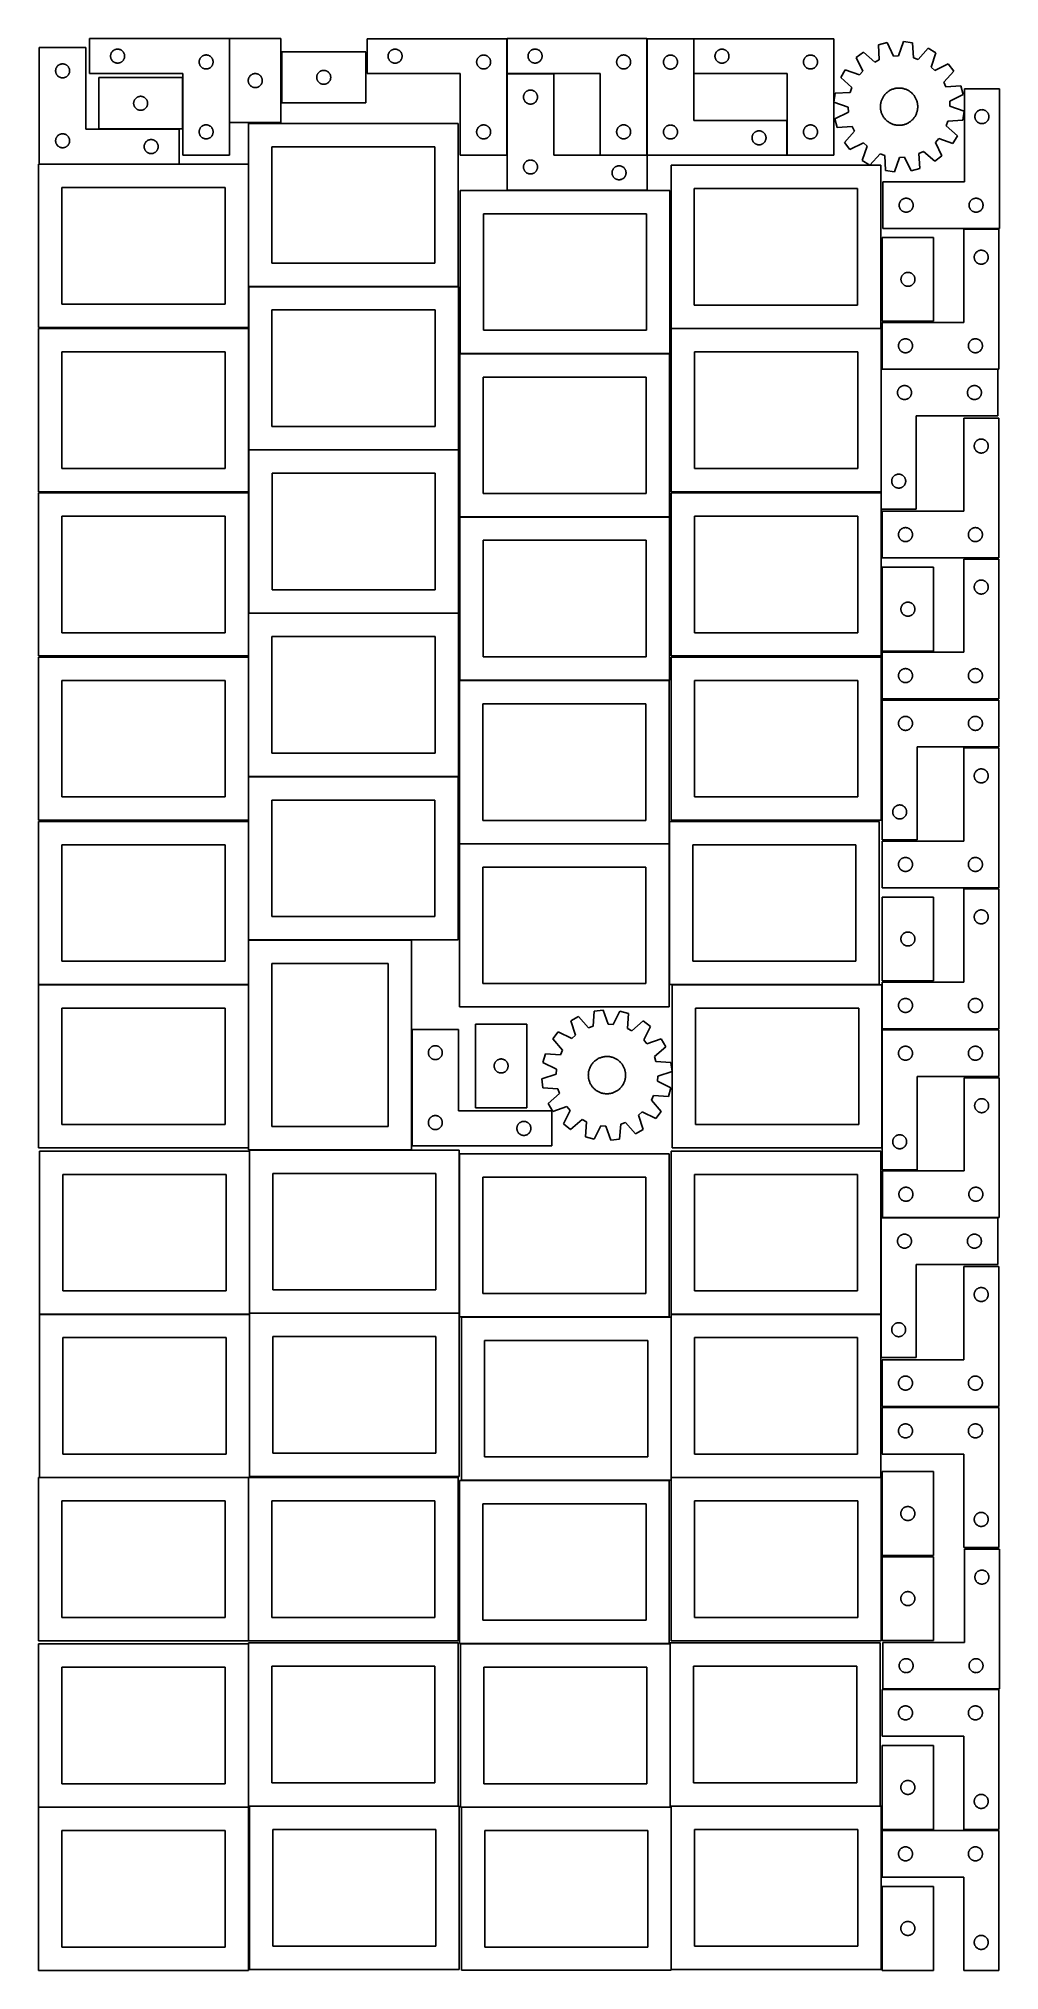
# Model space of a CAD drawing. Header units: millimetres. Extents: x 7 to 1243, y 7 to 2493.
import ezdxf

# ---------------------------------------------------------------- set-up
doc = ezdxf.new("R2010")
doc.units = ezdxf.units.MM
doc.layers.add('COMMON', color=5, linetype='CONTINUOUS', true_color=0x0000ff)
doc.layers.add('CUT', color=7, linetype='CONTINUOUS', true_color=0x000000)

msp = doc.modelspace()

# ---------------------------------------------------------------- linework, layer by layer
at = {"layer": 'COMMON'}
for p, q in [((548.748289, 1877.687415), (818.748289, 1877.687415)), ((276.620934, 1487.167665), (276.620934, 1543.079206)), ((276.620933, 1485.646669), (276.620933, 1333.079206)), ((818.563128, 1457.025095), (818.563128, 1485.646669)), ((548.463127, 1456.925094), (818.463127, 1456.925094)), ((818.563127, 1456.825094), (818.563127, 1275.646669)), ((276.620934, 1275.646669), (276.620934, 1332.879205)), ((276.720934, 1332.979205), (486.720934, 1332.979205)), ((6.520933, 1275.546668), (276.520933, 1275.546668)), ((276.620933, 1275.446668), (276.620933, 1065.446668)), ((822.320585, 1275.546668), (1088.663128, 1275.546668)), ((277.941928, 1061.283865), (277.941928, 852.604799)), ((548.141929, 1057.803964), (548.141929, 852.604799)), ((7.841928, 851.183864), (277.841928, 851.183864)), ((277.941928, 851.083864), (277.941928, 642.404798)), ((278.041929, 852.504798), (548.041929, 852.504798)), ((818.24193, 847.703964), (550.762749, 847.703964)), ((820.86275, 641.083864), (820.86275, 847.603963)), ((820.96275, 851.183864), (1090.96275, 851.183864)), ((276.520933, 640.983864), (7.841928, 640.983864)), ((276.620933, 640.883863), (276.620933, 430.883863)), ((821.083738, 640.983863), (1090.96275, 640.983863)), ((276.620933, 426.720968), (276.620933, 218.041933)), ((819.674888, 426.763861), (819.674888, 218.041933)), ((6.520933, 216.620967), (276.520933, 216.620967)), ((278.041929, 217.941932), (546.720934, 217.941932)), ((550.883737, 216.66386), (819.574888, 216.66386)), ((820.983737, 216.56386), (820.983737, 7.841932)), ((821.083738, 217.941932), (1089.774889, 217.941932))]:
    msp.add_line(p, q, dxfattribs=at)
at = {"layer": 'CUT'}
for p, q in [((252.176203, 2493.463446), (72.176203, 2493.463446)), ((72.176203, 2493.463446), (72.176203, 2448.463446)), ((252.176203, 2343.463446), (252.176203, 2493.463446)), ((252.425712, 2493.470276), (252.425712, 2385.470276)), ((318.425712, 2493.470276), (252.425712, 2493.470276)), ((318.425712, 2385.470276), (318.425712, 2493.470276)), ((609.450373, 2493.420233), (429.450373, 2493.420233)), ((429.450373, 2493.420233), (429.450373, 2448.420233)), ((609.450373, 2343.420233), (609.450373, 2493.420233)), ((789.69372, 2493.478583), (609.69372, 2493.478583)), ((609.69372, 2493.478583), (609.69372, 2448.478583)), ((789.69372, 2343.478583), (789.69372, 2493.478583)), ((850.034452, 2493.290347), (790.034452, 2493.290347)), ((790.034452, 2493.290347), (790.034452, 2343.290347)), ((850.034452, 2388.290347), (850.034452, 2493.290347)), ((1030.294642, 2493.395331), (850.294642, 2493.395331)), ((850.294642, 2493.395331), (850.294642, 2448.395331)), ((1030.294642, 2343.395331), (1030.294642, 2493.395331)), ((1098.848221, 2488.424095), (1087.682569, 2485.523463)), ((1107.345312, 2471.010254), (1098.848221, 2488.424095)), ((1120.195704, 2489.659657), (1113.764398, 2471.381782)), ((1131.621446, 2488.066582), (1120.195704, 2489.659657)), ((1132.807746, 2468.726595), (1131.621446, 2488.066582)), ((67.386167, 2481.992251), (7.386167, 2481.992251)), ((7.386167, 2481.992251), (7.386167, 2331.992251)), ((67.386167, 2376.992251), (67.386167, 2481.992251)), ((99.176203, 2470.963446), (99.195473, 2471.552074)), ((99.195473, 2470.374818), (99.176203, 2470.963446)), ((99.195473, 2471.552074), (99.253199, 2472.138182)), ((99.253199, 2469.78871), (99.195473, 2470.374818)), ((99.253199, 2472.138182), (99.349135, 2472.719259)), ((99.349135, 2469.207633), (99.253199, 2469.78871)), ((99.349135, 2472.719259), (99.48287, 2473.292817)), ((99.48287, 2468.634075), (99.349135, 2469.207633)), ((99.48287, 2473.292817), (99.653832, 2473.856401)), ((99.653832, 2468.070491), (99.48287, 2468.634075)), ((99.653832, 2473.856401), (99.861287, 2474.407597)), ((99.861287, 2467.519295), (99.653832, 2468.070491)), ((99.861287, 2474.407597), (100.104348, 2474.944044)), ((100.104348, 2466.982848), (99.861287, 2467.519295)), ((100.104348, 2474.944044), (100.381974, 2475.463446)), ((100.381974, 2466.463446), (100.104348, 2466.982848)), ((100.381974, 2475.463446), (100.692976, 2475.963578)), ((100.692976, 2465.963314), (100.381974, 2466.463446)), ((100.692976, 2475.963578), (101.036023, 2476.442299)), ((101.036023, 2465.484593), (100.692976, 2465.963314)), ((101.036023, 2476.442299), (101.409645, 2476.897558)), ((101.409645, 2465.029334), (101.036023, 2465.484593)), ((101.409645, 2476.897558), (101.812242, 2477.327407)), ((101.812242, 2464.599485), (101.409645, 2465.029334)), ((101.812242, 2477.327407), (102.242091, 2477.730004)), ((102.242091, 2464.196888), (101.812242, 2464.599485)), ((102.242091, 2477.730004), (102.69735, 2478.103626)), ((102.69735, 2463.823266), (102.242091, 2464.196888)), ((102.69735, 2478.103626), (103.176071, 2478.446672)), ((103.176071, 2463.480219), (102.69735, 2463.823266)), ((103.176071, 2478.446672), (103.676203, 2478.757675)), ((103.676203, 2463.169217), (103.176071, 2463.480219)), ((103.676203, 2478.757675), (104.195605, 2479.035301)), ((104.195605, 2462.891591), (103.676203, 2463.169217)), ((104.195605, 2479.035301), (104.732052, 2479.278362)), ((104.732052, 2462.64853), (104.195605, 2462.891591)), ((104.732052, 2479.278362), (105.283248, 2479.485817)), ((105.283248, 2462.441075), (104.732052, 2462.64853)), ((105.283248, 2479.485817), (105.846831, 2479.656778)), ((105.846831, 2462.270113), (105.283248, 2462.441075)), ((105.846831, 2479.656778), (106.42039, 2479.790513)), ((106.42039, 2462.136378), (105.846831, 2462.270113)), ((106.42039, 2479.790513), (107.001467, 2479.88645)), ((107.001467, 2462.040442), (106.42039, 2462.136378)), ((107.001467, 2479.88645), (107.587575, 2479.944176)), ((107.587575, 2479.944176), (108.176203, 2479.963446)), ((108.176203, 2479.963446), (108.764831, 2479.944176)), ((108.764831, 2479.944176), (109.350939, 2479.88645)), ((109.350939, 2479.88645), (109.932016, 2479.790513)), ((109.932016, 2462.136378), (109.350939, 2462.040442)), ((109.932016, 2479.790513), (110.505574, 2479.656778)), ((110.505574, 2462.270113), (109.932016, 2462.136378)), ((110.505574, 2479.656778), (111.069158, 2479.485817)), ((111.069158, 2462.441075), (110.505574, 2462.270113)), ((111.069158, 2479.485817), (111.620354, 2479.278362)), ((111.620354, 2462.64853), (111.069158, 2462.441075)), ((111.620354, 2479.278362), (112.156801, 2479.035301)), ((112.156801, 2462.891591), (111.620354, 2462.64853)), ((112.156801, 2479.035301), (112.676203, 2478.757675)), ((112.676203, 2463.169217), (112.156801, 2462.891591)), ((112.676203, 2478.757675), (113.176335, 2478.446672)), ((113.176335, 2463.480219), (112.676203, 2463.169217)), ((113.176335, 2478.446672), (113.655056, 2478.103626)), ((113.655056, 2463.823266), (113.176335, 2463.480219)), ((113.655056, 2478.103626), (114.110315, 2477.730004)), ((114.110315, 2464.196888), (113.655056, 2463.823266)), ((114.110315, 2477.730004), (114.540164, 2477.327407)), ((114.540164, 2464.599485), (114.110315, 2464.196888)), ((114.540164, 2477.327407), (114.942761, 2476.897558)), ((114.942761, 2465.029334), (114.540164, 2464.599485)), ((114.942761, 2476.897558), (115.316383, 2476.442299)), ((115.316383, 2465.484593), (114.942761, 2465.029334)), ((115.316383, 2476.442299), (115.659429, 2475.963578)), ((115.659429, 2465.963314), (115.316383, 2465.484593)), ((115.659429, 2475.963578), (115.970432, 2475.463446)), ((115.970432, 2466.463446), (115.659429, 2465.963314)), ((115.970432, 2475.463446), (116.248058, 2474.944044)), ((116.248058, 2466.982848), (115.970432, 2466.463446)), ((116.248058, 2474.944044), (116.491119, 2474.407597)), ((116.491119, 2467.519295), (116.248058, 2466.982848)), ((116.491119, 2474.407597), (116.698574, 2473.856401)), ((116.698574, 2468.070491), (116.491119, 2467.519295)), ((116.698574, 2473.856401), (116.869535, 2473.292817)), ((116.869535, 2468.634075), (116.698574, 2468.070491)), ((116.869535, 2473.292817), (117.00327, 2472.719259)), ((117.00327, 2469.207633), (116.869535, 2468.634075)), ((117.00327, 2472.719259), (117.099207, 2472.138182)), ((117.099207, 2469.78871), (117.00327, 2469.207633)), ((117.099207, 2472.138182), (117.156933, 2471.552074)), ((117.156933, 2470.374818), (117.099207, 2469.78871)), ((117.156933, 2471.552074), (117.176203, 2470.963446)), ((117.176203, 2470.963446), (117.156933, 2470.374818)), ((213.176203, 2463.463446), (213.195473, 2464.052074)), ((213.195473, 2462.874818), (213.176203, 2463.463446)), ((213.195473, 2464.052074), (213.253199, 2464.638182)), ((213.253199, 2462.28871), (213.195473, 2462.874818)), ((213.253199, 2464.638182), (213.349135, 2465.219259)), ((213.349135, 2461.707633), (213.253199, 2462.28871)), ((213.349135, 2465.219259), (213.48287, 2465.792817)), ((213.48287, 2465.792817), (213.653832, 2466.356401)), ((213.653832, 2466.356401), (213.861287, 2466.907597)), ((213.861287, 2466.907597), (214.104348, 2467.444044)), ((214.104348, 2467.444044), (214.381974, 2467.963446)), ((214.381974, 2467.963446), (214.692976, 2468.463578)), ((214.692976, 2468.463578), (215.036023, 2468.942299)), ((215.036023, 2468.942299), (215.409645, 2469.397558)), ((215.409645, 2469.397558), (215.812242, 2469.827407)), ((215.812242, 2469.827407), (216.242091, 2470.230004)), ((216.242091, 2470.230004), (216.69735, 2470.603626)), ((216.69735, 2470.603626), (217.176071, 2470.946672)), ((217.176071, 2470.946672), (217.676203, 2471.257675)), ((217.676203, 2471.257675), (218.195605, 2471.535301)), ((218.195605, 2471.535301), (218.732052, 2471.778362)), ((218.732052, 2471.778362), (219.283248, 2471.985817)), ((219.283248, 2471.985817), (219.846831, 2472.156778)), ((219.846831, 2472.156778), (220.42039, 2472.290513)), ((220.42039, 2472.290513), (221.001467, 2472.38645)), ((221.001467, 2472.38645), (221.587575, 2472.444176)), ((221.587575, 2472.444176), (222.176203, 2472.463446)), ((222.176203, 2472.463446), (222.764831, 2472.444176)), ((222.764831, 2472.444176), (223.350939, 2472.38645)), ((223.350939, 2472.38645), (223.932016, 2472.290513)), ((223.932016, 2472.290513), (224.505574, 2472.156778)), ((224.505574, 2472.156778), (225.069158, 2471.985817)), ((225.069158, 2471.985817), (225.620354, 2471.778362)), ((225.620354, 2471.778362), (226.156801, 2471.535301)), ((226.156801, 2471.535301), (226.676203, 2471.257675)), ((226.676203, 2471.257675), (227.176335, 2470.946672)), ((227.176335, 2470.946672), (227.655056, 2470.603626)), ((227.655056, 2470.603626), (228.110315, 2470.230004)), ((228.110315, 2470.230004), (228.540164, 2469.827407)), ((228.540164, 2469.827407), (228.942761, 2469.397558)), ((228.942761, 2469.397558), (229.316383, 2468.942299)), ((229.316383, 2468.942299), (229.659429, 2468.463578)), ((229.659429, 2468.463578), (229.970432, 2467.963446)), ((229.970432, 2467.963446), (230.248058, 2467.444044)), ((230.248058, 2467.444044), (230.491119, 2466.907597)), ((230.491119, 2466.907597), (230.698574, 2466.356401)), ((230.698574, 2466.356401), (230.869535, 2465.792817)), ((230.869535, 2465.792817), (231.00327, 2465.219259)), ((231.00327, 2465.219259), (231.099207, 2464.638182)), ((231.099207, 2462.28871), (231.00327, 2461.707633)), ((231.099207, 2464.638182), (231.156933, 2464.052074)), ((231.156933, 2462.874818), (231.099207, 2462.28871)), ((231.156933, 2464.052074), (231.176203, 2463.463446)), ((231.176203, 2463.463446), (231.156933, 2462.874818)), ((427.587398, 2476.653387), (319.587398, 2476.653387)), ((319.587398, 2476.653387), (319.587398, 2410.653387)), ((427.587398, 2410.653387), (427.587398, 2476.653387)), ((456.450373, 2470.920233), (456.469643, 2471.508861)), ((456.469643, 2470.331605), (456.450373, 2470.920233)), ((456.469643, 2471.508861), (456.527369, 2472.094969)), ((456.527369, 2469.745497), (456.469643, 2470.331605)), ((456.527369, 2472.094969), (456.623305, 2472.676046)), ((456.623305, 2469.16442), (456.527369, 2469.745497)), ((456.623305, 2472.676046), (456.75704, 2473.249604)), ((456.75704, 2468.590862), (456.623305, 2469.16442)), ((456.75704, 2473.249604), (456.928002, 2473.813188)), ((456.928002, 2468.027278), (456.75704, 2468.590862)), ((456.928002, 2473.813188), (457.135457, 2474.364384)), ((457.135457, 2467.476082), (456.928002, 2468.027278)), ((457.135457, 2474.364384), (457.378518, 2474.900831)), ((457.378518, 2466.939635), (457.135457, 2467.476082)), ((457.378518, 2474.900831), (457.656144, 2475.420233)), ((457.656144, 2466.420233), (457.378518, 2466.939635)), ((457.656144, 2475.420233), (457.967146, 2475.920365)), ((457.967146, 2465.920101), (457.656144, 2466.420233)), ((457.967146, 2475.920365), (458.310193, 2476.399086)), ((458.310193, 2465.44138), (457.967146, 2465.920101)), ((458.310193, 2476.399086), (458.683815, 2476.854345)), ((458.683815, 2464.986121), (458.310193, 2465.44138)), ((458.683815, 2476.854345), (459.086412, 2477.284194)), ((459.086412, 2464.556272), (458.683815, 2464.986121)), ((459.086412, 2477.284194), (459.51626, 2477.686791)), ((459.51626, 2464.153675), (459.086412, 2464.556272)), ((459.51626, 2477.686791), (459.97152, 2478.060413)), ((459.97152, 2463.780053), (459.51626, 2464.153675)), ((459.97152, 2478.060413), (460.450241, 2478.40346)), ((460.450241, 2463.437007), (459.97152, 2463.780053)), ((460.450241, 2478.40346), (460.950373, 2478.714462)), ((460.950373, 2463.126004), (460.450241, 2463.437007)), ((460.950373, 2478.714462), (461.469775, 2478.992088)), ((461.469775, 2462.848378), (460.950373, 2463.126004)), ((461.469775, 2478.992088), (462.006222, 2479.235149)), ((462.006222, 2462.605317), (461.469775, 2462.848378)), ((462.006222, 2479.235149), (462.557418, 2479.442604)), ((462.557418, 2462.397862), (462.006222, 2462.605317)), ((462.557418, 2479.442604), (463.121001, 2479.613565)), ((463.121001, 2462.226901), (462.557418, 2462.397862)), ((463.121001, 2479.613565), (463.69456, 2479.747301)), ((463.69456, 2462.093165), (463.121001, 2462.226901)), ((463.69456, 2479.747301), (464.275637, 2479.843237)), ((464.275637, 2461.997229), (463.69456, 2462.093165)), ((464.275637, 2479.843237), (464.861745, 2479.900963)), ((464.861745, 2479.900963), (465.450373, 2479.920233)), ((465.450373, 2479.920233), (466.039001, 2479.900963)), ((466.039001, 2479.900963), (466.625109, 2479.843237)), ((466.625109, 2479.843237), (467.206186, 2479.747301)), ((467.206186, 2462.093165), (466.625109, 2461.997229)), ((467.206186, 2479.747301), (467.779744, 2479.613565)), ((467.779744, 2462.226901), (467.206186, 2462.093165)), ((467.779744, 2479.613565), (468.343328, 2479.442604)), ((468.343328, 2462.397862), (467.779744, 2462.226901)), ((468.343328, 2479.442604), (468.894524, 2479.235149)), ((468.894524, 2462.605317), (468.343328, 2462.397862)), ((468.894524, 2479.235149), (469.430971, 2478.992088)), ((469.430971, 2462.848378), (468.894524, 2462.605317)), ((469.430971, 2478.992088), (469.950373, 2478.714462)), ((469.950373, 2463.126004), (469.430971, 2462.848378)), ((469.950373, 2478.714462), (470.450505, 2478.40346)), ((470.450505, 2463.437007), (469.950373, 2463.126004)), ((470.450505, 2478.40346), (470.929226, 2478.060413)), ((470.929226, 2463.780053), (470.450505, 2463.437007)), ((470.929226, 2478.060413), (471.384485, 2477.686791)), ((471.384485, 2464.153675), (470.929226, 2463.780053)), ((471.384485, 2477.686791), (471.814334, 2477.284194)), ((471.814334, 2464.556272), (471.384485, 2464.153675)), ((471.814334, 2477.284194), (472.216931, 2476.854345)), ((472.216931, 2464.986121), (471.814334, 2464.556272)), ((472.216931, 2476.854345), (472.590553, 2476.399086)), ((472.590553, 2465.44138), (472.216931, 2464.986121)), ((472.590553, 2476.399086), (472.933599, 2475.920365)), ((472.933599, 2465.920101), (472.590553, 2465.44138)), ((472.933599, 2475.920365), (473.244601, 2475.420233)), ((473.244601, 2466.420233), (472.933599, 2465.920101)), ((473.244601, 2475.420233), (473.522227, 2474.900831)), ((473.522227, 2466.939635), (473.244601, 2466.420233)), ((473.522227, 2474.900831), (473.765289, 2474.364384)), ((473.765289, 2467.476082), (473.522227, 2466.939635)), ((473.765289, 2474.364384), (473.972744, 2473.813188)), ((473.972744, 2468.027278), (473.765289, 2467.476082)), ((473.972744, 2473.813188), (474.143705, 2473.249604)), ((474.143705, 2468.590862), (473.972744, 2468.027278)), ((474.143705, 2473.249604), (474.27744, 2472.676046)), ((474.27744, 2469.16442), (474.143705, 2468.590862)), ((474.27744, 2472.676046), (474.373377, 2472.094969)), ((474.373377, 2469.745497), (474.27744, 2469.16442)), ((474.373377, 2472.094969), (474.431103, 2471.508861)), ((474.431103, 2470.331605), (474.373377, 2469.745497)), ((474.431103, 2471.508861), (474.450373, 2470.920233)), ((474.450373, 2470.920233), (474.431103, 2470.331605)), ((570.450373, 2463.420233), (570.469643, 2464.008861)), ((570.469643, 2462.831605), (570.450373, 2463.420233)), ((570.469643, 2464.008861), (570.527369, 2464.594969)), ((570.527369, 2462.245497), (570.469643, 2462.831605)), ((570.527369, 2464.594969), (570.623305, 2465.176046)), ((570.623305, 2461.66442), (570.527369, 2462.245497)), ((570.623305, 2465.176046), (570.75704, 2465.749604)), ((570.75704, 2465.749604), (570.928002, 2466.313188)), ((570.928002, 2466.313188), (571.135457, 2466.864384)), ((571.135457, 2466.864384), (571.378518, 2467.400831)), ((571.378518, 2467.400831), (571.656144, 2467.920233)), ((571.656144, 2467.920233), (571.967146, 2468.420365)), ((571.967146, 2468.420365), (572.310193, 2468.899086)), ((572.310193, 2468.899086), (572.683815, 2469.354345)), ((572.683815, 2469.354345), (573.086412, 2469.784194)), ((573.086412, 2469.784194), (573.51626, 2470.186791)), ((573.51626, 2470.186791), (573.97152, 2470.560413)), ((573.97152, 2470.560413), (574.450241, 2470.90346)), ((574.450241, 2470.90346), (574.950373, 2471.214462)), ((574.950373, 2471.214462), (575.469775, 2471.492088)), ((575.469775, 2471.492088), (576.006222, 2471.735149)), ((576.006222, 2471.735149), (576.557418, 2471.942604)), ((576.557418, 2471.942604), (577.121001, 2472.113565)), ((577.121001, 2472.113565), (577.69456, 2472.247301)), ((577.69456, 2472.247301), (578.275637, 2472.343237)), ((578.275637, 2472.343237), (578.861745, 2472.400963)), ((578.861745, 2472.400963), (579.450373, 2472.420233)), ((579.450373, 2472.420233), (580.039001, 2472.400963)), ((580.039001, 2472.400963), (580.625109, 2472.343237)), ((580.625109, 2472.343237), (581.206186, 2472.247301)), ((581.206186, 2472.247301), (581.779744, 2472.113565)), ((581.779744, 2472.113565), (582.343328, 2471.942604)), ((582.343328, 2471.942604), (582.894524, 2471.735149)), ((582.894524, 2471.735149), (583.430971, 2471.492088)), ((583.430971, 2471.492088), (583.950373, 2471.214462)), ((583.950373, 2471.214462), (584.450505, 2470.90346)), ((584.450505, 2470.90346), (584.929226, 2470.560413)), ((584.929226, 2470.560413), (585.384485, 2470.186791)), ((585.384485, 2470.186791), (585.814334, 2469.784194)), ((585.814334, 2469.784194), (586.216931, 2469.354345)), ((586.216931, 2469.354345), (586.590553, 2468.899086)), ((586.590553, 2468.899086), (586.933599, 2468.420365)), ((586.933599, 2468.420365), (587.244601, 2467.920233)), ((587.244601, 2467.920233), (587.522227, 2467.400831)), ((587.522227, 2467.400831), (587.765289, 2466.864384)), ((587.765289, 2466.864384), (587.972744, 2466.313188)), ((587.972744, 2466.313188), (588.143705, 2465.749604)), ((588.143705, 2465.749604), (588.27744, 2465.176046)), ((588.27744, 2465.176046), (588.373377, 2464.594969)), ((588.373377, 2462.245497), (588.27744, 2461.66442)), ((588.373377, 2464.594969), (588.431103, 2464.008861)), ((588.431103, 2462.831605), (588.373377, 2462.245497)), ((588.431103, 2464.008861), (588.450373, 2463.420233)), ((588.450373, 2463.420233), (588.431103, 2462.831605)), ((636.69372, 2470.978583), (636.71299, 2471.567211)), ((636.71299, 2470.389954), (636.69372, 2470.978583)), ((636.71299, 2471.567211), (636.770716, 2472.153318)), ((636.770716, 2469.803847), (636.71299, 2470.389954)), ((636.770716, 2472.153318), (636.866652, 2472.734396)), ((636.866652, 2469.22277), (636.770716, 2469.803847)), ((636.866652, 2472.734396), (637.000388, 2473.307954)), ((637.000388, 2468.649211), (636.866652, 2469.22277)), ((637.000388, 2473.307954), (637.171349, 2473.871538)), ((637.171349, 2468.085627), (637.000388, 2468.649211)), ((637.171349, 2473.871538), (637.378804, 2474.422734)), ((637.378804, 2467.534432), (637.171349, 2468.085627)), ((637.378804, 2474.422734), (637.621865, 2474.959181)), ((637.621865, 2466.997984), (637.378804, 2467.534432)), ((637.621865, 2474.959181), (637.899491, 2475.478583)), ((637.899491, 2466.478583), (637.621865, 2466.997984)), ((637.899491, 2475.478583), (638.210493, 2475.978715)), ((638.210493, 2465.978451), (637.899491, 2466.478583)), ((638.210493, 2475.978715), (638.55354, 2476.457435)), ((638.55354, 2465.49973), (638.210493, 2465.978451)), ((638.55354, 2476.457435), (638.927162, 2476.912695)), ((638.927162, 2465.04447), (638.55354, 2465.49973)), ((638.927162, 2476.912695), (639.329759, 2477.342544)), ((639.329759, 2464.614622), (638.927162, 2465.04447)), ((639.329759, 2477.342544), (639.759608, 2477.745141)), ((639.759608, 2464.212024), (639.329759, 2464.614622)), ((639.759608, 2477.745141), (640.214867, 2478.118763)), ((640.214867, 2463.838403), (639.759608, 2464.212024)), ((640.214867, 2478.118763), (640.693588, 2478.461809)), ((640.693588, 2463.495356), (640.214867, 2463.838403)), ((640.693588, 2478.461809), (641.19372, 2478.772811)), ((641.19372, 2463.184354), (640.693588, 2463.495356)), ((641.19372, 2478.772811), (641.713122, 2479.050437)), ((641.713122, 2462.906728), (641.19372, 2463.184354)), ((641.713122, 2479.050437), (642.249569, 2479.293498)), ((642.249569, 2462.663667), (641.713122, 2462.906728)), ((642.249569, 2479.293498), (642.800765, 2479.500954)), ((642.800765, 2462.456211), (642.249569, 2462.663667)), ((642.800765, 2479.500954), (643.364349, 2479.671915)), ((643.364349, 2462.28525), (642.800765, 2462.456211)), ((643.364349, 2479.671915), (643.937907, 2479.80565)), ((643.937907, 2462.151515), (643.364349, 2462.28525)), ((643.937907, 2479.80565), (644.518984, 2479.901586)), ((644.518984, 2462.055579), (643.937907, 2462.151515)), ((644.518984, 2479.901586), (645.105092, 2479.959313)), ((645.105092, 2479.959313), (645.69372, 2479.978583)), ((645.69372, 2479.978583), (646.282348, 2479.959313)), ((646.282348, 2479.959313), (646.868456, 2479.901586)), ((646.868456, 2479.901586), (647.449533, 2479.80565)), ((647.449533, 2462.151515), (646.868456, 2462.055579)), ((647.449533, 2479.80565), (648.023091, 2479.671915)), ((648.023091, 2462.28525), (647.449533, 2462.151515)), ((648.023091, 2479.671915), (648.586675, 2479.500954)), ((648.586675, 2462.456211), (648.023091, 2462.28525)), ((648.586675, 2479.500954), (649.137871, 2479.293498)), ((649.137871, 2462.663667), (648.586675, 2462.456211)), ((649.137871, 2479.293498), (649.674318, 2479.050437)), ((649.674318, 2462.906728), (649.137871, 2462.663667)), ((649.674318, 2479.050437), (650.19372, 2478.772811)), ((650.19372, 2463.184354), (649.674318, 2462.906728)), ((650.19372, 2478.772811), (650.693852, 2478.461809)), ((650.693852, 2463.495356), (650.19372, 2463.184354)), ((650.693852, 2478.461809), (651.172573, 2478.118763)), ((651.172573, 2463.838403), (650.693852, 2463.495356)), ((651.172573, 2478.118763), (651.627832, 2477.745141)), ((651.627832, 2464.212024), (651.172573, 2463.838403)), ((651.627832, 2477.745141), (652.057681, 2477.342544)), ((652.057681, 2464.614622), (651.627832, 2464.212024)), ((652.057681, 2477.342544), (652.460278, 2476.912695)), ((652.460278, 2465.04447), (652.057681, 2464.614622)), ((652.460278, 2476.912695), (652.8339, 2476.457435)), ((652.8339, 2465.49973), (652.460278, 2465.04447)), ((652.8339, 2476.457435), (653.176946, 2475.978715)), ((653.176946, 2465.978451), (652.8339, 2465.49973)), ((653.176946, 2475.978715), (653.487949, 2475.478583)), ((653.487949, 2466.478583), (653.176946, 2465.978451)), ((653.487949, 2475.478583), (653.765575, 2474.959181)), ((653.765575, 2466.997984), (653.487949, 2466.478583)), ((653.765575, 2474.959181), (654.008636, 2474.422734)), ((654.008636, 2467.534432), (653.765575, 2466.997984)), ((654.008636, 2474.422734), (654.216091, 2473.871538)), ((654.216091, 2468.085627), (654.008636, 2467.534432)), ((654.216091, 2473.871538), (654.387052, 2473.307954)), ((654.387052, 2468.649211), (654.216091, 2468.085627)), ((654.387052, 2473.307954), (654.520788, 2472.734396)), ((654.520788, 2469.22277), (654.387052, 2468.649211)), ((654.520788, 2472.734396), (654.616724, 2472.153318)), ((654.616724, 2469.803847), (654.520788, 2469.22277)), ((654.616724, 2472.153318), (654.67445, 2471.567211)), ((654.67445, 2470.389954), (654.616724, 2469.803847)), ((654.67445, 2471.567211), (654.69372, 2470.978583)), ((654.69372, 2470.978583), (654.67445, 2470.389954)), ((750.69372, 2463.478583), (750.71299, 2464.067211)), ((750.71299, 2462.889954), (750.69372, 2463.478583)), ((750.71299, 2464.067211), (750.770716, 2464.653318)), ((750.770716, 2462.303847), (750.71299, 2462.889954)), ((750.770716, 2464.653318), (750.866652, 2465.234396)), ((750.866652, 2461.72277), (750.770716, 2462.303847)), ((750.866652, 2465.234396), (751.000388, 2465.807954)), ((751.000388, 2465.807954), (751.171349, 2466.371538)), ((751.171349, 2466.371538), (751.378804, 2466.922734)), ((751.378804, 2466.922734), (751.621865, 2467.459181)), ((751.621865, 2467.459181), (751.899491, 2467.978583)), ((751.899491, 2467.978583), (752.210493, 2468.478715)), ((752.210493, 2468.478715), (752.55354, 2468.957435)), ((752.55354, 2468.957435), (752.927162, 2469.412695)), ((752.927162, 2469.412695), (753.329759, 2469.842544)), ((753.329759, 2469.842544), (753.759608, 2470.245141)), ((753.759608, 2470.245141), (754.214867, 2470.618763)), ((754.214867, 2470.618763), (754.693588, 2470.961809)), ((754.693588, 2470.961809), (755.19372, 2471.272811)), ((755.19372, 2471.272811), (755.713122, 2471.550437)), ((755.713122, 2471.550437), (756.249569, 2471.793498)), ((756.249569, 2471.793498), (756.800765, 2472.000954)), ((756.800765, 2472.000954), (757.364349, 2472.171915)), ((757.364349, 2472.171915), (757.937907, 2472.30565)), ((757.937907, 2472.30565), (758.518984, 2472.401586)), ((758.518984, 2472.401586), (759.105092, 2472.459313)), ((759.105092, 2472.459313), (759.69372, 2472.478583)), ((759.69372, 2472.478583), (760.282348, 2472.459313)), ((760.282348, 2472.459313), (760.868456, 2472.401586)), ((760.868456, 2472.401586), (761.449533, 2472.30565)), ((761.449533, 2472.30565), (762.023091, 2472.171915)), ((762.023091, 2472.171915), (762.586675, 2472.000954)), ((762.586675, 2472.000954), (763.137871, 2471.793498)), ((763.137871, 2471.793498), (763.674318, 2471.550437)), ((763.674318, 2471.550437), (764.19372, 2471.272811)), ((764.19372, 2471.272811), (764.693852, 2470.961809)), ((764.693852, 2470.961809), (765.172573, 2470.618763)), ((765.172573, 2470.618763), (765.627832, 2470.245141)), ((765.627832, 2470.245141), (766.057681, 2469.842544)), ((766.057681, 2469.842544), (766.460278, 2469.412695)), ((766.460278, 2469.412695), (766.8339, 2468.957435)), ((766.8339, 2468.957435), (767.176946, 2468.478715)), ((767.176946, 2468.478715), (767.487949, 2467.978583)), ((767.487949, 2467.978583), (767.765575, 2467.459181)), ((767.765575, 2467.459181), (768.008636, 2466.922734)), ((768.008636, 2466.922734), (768.216091, 2466.371538)), ((768.216091, 2466.371538), (768.387052, 2465.807954)), ((768.387052, 2465.807954), (768.520788, 2465.234396)), ((768.520788, 2465.234396), (768.616724, 2464.653318)), ((768.616724, 2462.303847), (768.520788, 2461.72277)), ((768.616724, 2464.653318), (768.67445, 2464.067211)), ((768.67445, 2462.889954), (768.616724, 2462.303847)), ((768.67445, 2464.067211), (768.69372, 2463.478583)), ((768.69372, 2463.478583), (768.67445, 2462.889954)), ((811.034452, 2463.290347), (811.053722, 2463.878975)), ((811.053722, 2462.701718), (811.034452, 2463.290347)), ((811.053722, 2463.878975), (811.111448, 2464.465082)), ((811.111448, 2462.115611), (811.053722, 2462.701718)), ((811.111448, 2464.465082), (811.207384, 2465.04616)), ((811.207384, 2461.534534), (811.111448, 2462.115611)), ((811.207384, 2465.04616), (811.341119, 2465.619718)), ((811.341119, 2465.619718), (811.512081, 2466.183302)), ((811.512081, 2466.183302), (811.719536, 2466.734498)), ((811.719536, 2466.734498), (811.962597, 2467.270945)), ((811.962597, 2467.270945), (812.240223, 2467.790347)), ((812.240223, 2467.790347), (812.551225, 2468.290479)), ((812.551225, 2468.290479), (812.894272, 2468.7692)), ((812.894272, 2468.7692), (813.267894, 2469.224459)), ((813.267894, 2469.224459), (813.670491, 2469.654308)), ((813.670491, 2469.654308), (814.100339, 2470.056905)), ((814.100339, 2470.056905), (814.555599, 2470.430527)), ((814.555599, 2470.430527), (815.03432, 2470.773573)), ((815.03432, 2470.773573), (815.534452, 2471.084575)), ((815.534452, 2471.084575), (816.053854, 2471.362201)), ((816.053854, 2471.362201), (816.590301, 2471.605262)), ((816.590301, 2471.605262), (817.141497, 2471.812718)), ((817.141497, 2471.812718), (817.70508, 2471.983679)), ((817.70508, 2471.983679), (818.278639, 2472.117414)), ((818.278639, 2472.117414), (818.859716, 2472.21335)), ((818.859716, 2472.21335), (819.445824, 2472.271077)), ((819.445824, 2472.271077), (820.034452, 2472.290347)), ((820.034452, 2472.290347), (820.62308, 2472.271077)), ((820.62308, 2472.271077), (821.209188, 2472.21335)), ((821.209188, 2472.21335), (821.790265, 2472.117414)), ((821.790265, 2472.117414), (822.363823, 2471.983679)), ((822.363823, 2471.983679), (822.927407, 2471.812718)), ((822.927407, 2471.812718), (823.478603, 2471.605262)), ((823.478603, 2471.605262), (824.01505, 2471.362201)), ((824.01505, 2471.362201), (824.534452, 2471.084575)), ((824.534452, 2471.084575), (825.034584, 2470.773573)), ((825.034584, 2470.773573), (825.513305, 2470.430527)), ((825.513305, 2470.430527), (825.968564, 2470.056905)), ((825.968564, 2470.056905), (826.398413, 2469.654308)), ((826.398413, 2469.654308), (826.80101, 2469.224459)), ((826.80101, 2469.224459), (827.174632, 2468.7692)), ((827.174632, 2468.7692), (827.517678, 2468.290479)), ((827.517678, 2468.290479), (827.82868, 2467.790347)), ((827.82868, 2467.790347), (828.106306, 2467.270945)), ((828.106306, 2467.270945), (828.349368, 2466.734498)), ((828.349368, 2466.734498), (828.556823, 2466.183302)), ((828.556823, 2466.183302), (828.727784, 2465.619718)), ((828.727784, 2465.619718), (828.861519, 2465.04616)), ((828.861519, 2465.04616), (828.957456, 2464.465082)), ((828.957456, 2462.115611), (828.861519, 2461.534534)), ((828.957456, 2464.465082), (829.015182, 2463.878975)), ((829.015182, 2462.701718), (828.957456, 2462.115611)), ((829.015182, 2463.878975), (829.034452, 2463.290347)), ((829.034452, 2463.290347), (829.015182, 2462.701718)), ((877.294642, 2470.895331), (877.313911, 2471.483959)), ((877.313911, 2470.306703), (877.294642, 2470.895331)), ((877.313911, 2471.483959), (877.371638, 2472.070066)), ((877.371638, 2469.720595), (877.313911, 2470.306703)), ((877.371638, 2472.070066), (877.467574, 2472.651144)), ((877.467574, 2469.139518), (877.371638, 2469.720595)), ((877.467574, 2472.651144), (877.601309, 2473.224702)), ((877.601309, 2468.565959), (877.467574, 2469.139518)), ((877.601309, 2473.224702), (877.77227, 2473.788286)), ((877.77227, 2468.002375), (877.601309, 2468.565959)), ((877.77227, 2473.788286), (877.979726, 2474.339482)), ((877.979726, 2467.45118), (877.77227, 2468.002375)), ((877.979726, 2474.339482), (878.222787, 2474.875929)), ((878.222787, 2466.914732), (877.979726, 2467.45118)), ((878.222787, 2474.875929), (878.500413, 2475.395331)), ((878.500413, 2466.395331), (878.222787, 2466.914732)), ((878.500413, 2475.395331), (878.811415, 2475.895463)), ((878.811415, 2465.895199), (878.500413, 2466.395331)), ((878.811415, 2475.895463), (879.154462, 2476.374184)), ((879.154462, 2465.416478), (878.811415, 2465.895199)), ((879.154462, 2476.374184), (879.528083, 2476.829443)), ((879.528083, 2464.961218), (879.154462, 2465.416478)), ((879.528083, 2476.829443), (879.930681, 2477.259292)), ((879.930681, 2464.53137), (879.528083, 2464.961218)), ((879.930681, 2477.259292), (880.360529, 2477.661889)), ((880.360529, 2464.128772), (879.930681, 2464.53137)), ((880.360529, 2477.661889), (880.815789, 2478.035511)), ((880.815789, 2463.755151), (880.360529, 2464.128772)), ((880.815789, 2478.035511), (881.29451, 2478.378557)), ((881.29451, 2463.412104), (880.815789, 2463.755151)), ((881.29451, 2478.378557), (881.794642, 2478.689559)), ((881.794642, 2463.101102), (881.29451, 2463.412104)), ((881.794642, 2478.689559), (882.314043, 2478.967185)), ((882.314043, 2462.823476), (881.794642, 2463.101102)), ((882.314043, 2478.967185), (882.850491, 2479.210246)), ((882.850491, 2462.580415), (882.314043, 2462.823476)), ((882.850491, 2479.210246), (883.401686, 2479.417702)), ((883.401686, 2462.37296), (882.850491, 2462.580415)), ((883.401686, 2479.417702), (883.96527, 2479.588663)), ((883.96527, 2462.201998), (883.401686, 2462.37296)), ((883.96527, 2479.588663), (884.538829, 2479.722398)), ((884.538829, 2462.068263), (883.96527, 2462.201998)), ((884.538829, 2479.722398), (885.119906, 2479.818334)), ((885.119906, 2479.818334), (885.706013, 2479.876061)), ((885.706013, 2479.876061), (886.294642, 2479.895331)), ((886.294642, 2479.895331), (886.88327, 2479.876061)), ((886.88327, 2479.876061), (887.469377, 2479.818334)), ((887.469377, 2479.818334), (888.050455, 2479.722398)), ((888.050455, 2479.722398), (888.624013, 2479.588663)), ((888.624013, 2462.201998), (888.050455, 2462.068263)), ((888.624013, 2479.588663), (889.187597, 2479.417702)), ((889.187597, 2462.37296), (888.624013, 2462.201998)), ((889.187597, 2479.417702), (889.738793, 2479.210246)), ((889.738793, 2462.580415), (889.187597, 2462.37296)), ((889.738793, 2479.210246), (890.27524, 2478.967185)), ((890.27524, 2462.823476), (889.738793, 2462.580415)), ((890.27524, 2478.967185), (890.794642, 2478.689559)), ((890.794642, 2463.101102), (890.27524, 2462.823476)), ((890.794642, 2478.689559), (891.294774, 2478.378557)), ((891.294774, 2463.412104), (890.794642, 2463.101102)), ((891.294774, 2478.378557), (891.773494, 2478.035511)), ((891.773494, 2463.755151), (891.294774, 2463.412104)), ((891.773494, 2478.035511), (892.228754, 2477.661889)), ((892.228754, 2464.128772), (891.773494, 2463.755151)), ((892.228754, 2477.661889), (892.658603, 2477.259292)), ((892.658603, 2464.53137), (892.228754, 2464.128772)), ((892.658603, 2477.259292), (893.0612, 2476.829443)), ((893.0612, 2464.961218), (892.658603, 2464.53137)), ((893.0612, 2476.829443), (893.434822, 2476.374184)), ((893.434822, 2465.416478), (893.0612, 2464.961218)), ((893.434822, 2476.374184), (893.777868, 2475.895463)), ((893.777868, 2465.895199), (893.434822, 2465.416478)), ((893.777868, 2475.895463), (894.08887, 2475.395331)), ((894.08887, 2466.395331), (893.777868, 2465.895199)), ((894.08887, 2475.395331), (894.366496, 2474.875929)), ((894.366496, 2466.914732), (894.08887, 2466.395331)), ((894.366496, 2474.875929), (894.609557, 2474.339482)), ((894.609557, 2467.45118), (894.366496, 2466.914732)), ((894.609557, 2474.339482), (894.817013, 2473.788286)), ((894.817013, 2468.002375), (894.609557, 2467.45118)), ((894.817013, 2473.788286), (894.987974, 2473.224702)), ((894.987974, 2468.565959), (894.817013, 2468.002375)), ((894.987974, 2473.224702), (895.121709, 2472.651144)), ((895.121709, 2469.139518), (894.987974, 2468.565959)), ((895.121709, 2472.651144), (895.217645, 2472.070066)), ((895.217645, 2469.720595), (895.121709, 2469.139518)), ((895.217645, 2472.070066), (895.275372, 2471.483959)), ((895.275372, 2470.306703), (895.217645, 2469.720595)), ((895.275372, 2471.483959), (895.294642, 2470.895331)), ((895.294642, 2470.895331), (895.275372, 2470.306703)), ((991.294642, 2463.395331), (991.313911, 2463.983959)), ((991.313911, 2462.806703), (991.294642, 2463.395331)), ((991.313911, 2463.983959), (991.371638, 2464.570066)), ((991.371638, 2462.220595), (991.313911, 2462.806703)), ((991.371638, 2464.570066), (991.467574, 2465.151144)), ((991.467574, 2461.639518), (991.371638, 2462.220595)), ((991.467574, 2465.151144), (991.601309, 2465.724702)), ((991.601309, 2465.724702), (991.77227, 2466.288286)), ((991.77227, 2466.288286), (991.979726, 2466.839482)), ((991.979726, 2466.839482), (992.222787, 2467.375929)), ((992.222787, 2467.375929), (992.500413, 2467.895331)), ((992.500413, 2467.895331), (992.811415, 2468.395463)), ((992.811415, 2468.395463), (993.154462, 2468.874184)), ((993.154462, 2468.874184), (993.528083, 2469.329443)), ((993.528083, 2469.329443), (993.930681, 2469.759292)), ((993.930681, 2469.759292), (994.360529, 2470.161889)), ((994.360529, 2470.161889), (994.815789, 2470.535511)), ((994.815789, 2470.535511), (995.29451, 2470.878557)), ((995.29451, 2470.878557), (995.794642, 2471.189559)), ((995.794642, 2471.189559), (996.314043, 2471.467185)), ((996.314043, 2471.467185), (996.850491, 2471.710246)), ((996.850491, 2471.710246), (997.401686, 2471.917702)), ((997.401686, 2471.917702), (997.96527, 2472.088663)), ((997.96527, 2472.088663), (998.538829, 2472.222398)), ((998.538829, 2472.222398), (999.119906, 2472.318334)), ((999.119906, 2472.318334), (999.706013, 2472.376061)), ((999.706013, 2472.376061), (1000.294642, 2472.395331)), ((1000.294642, 2472.395331), (1000.88327, 2472.376061)), ((1000.88327, 2472.376061), (1001.469377, 2472.318334)), ((1001.469377, 2472.318334), (1002.050455, 2472.222398)), ((1002.050455, 2472.222398), (1002.624013, 2472.088663)), ((1002.624013, 2472.088663), (1003.187597, 2471.917702)), ((1003.187597, 2471.917702), (1003.738793, 2471.710246)), ((1003.738793, 2471.710246), (1004.27524, 2471.467185)), ((1004.27524, 2471.467185), (1004.794642, 2471.189559)), ((1004.794642, 2471.189559), (1005.294774, 2470.878557)), ((1005.294774, 2470.878557), (1005.773494, 2470.535511)), ((1005.773494, 2470.535511), (1006.228754, 2470.161889)), ((1006.228754, 2470.161889), (1006.658603, 2469.759292)), ((1006.658603, 2469.759292), (1007.0612, 2469.329443)), ((1007.0612, 2469.329443), (1007.434822, 2468.874184)), ((1007.434822, 2468.874184), (1007.777868, 2468.395463)), ((1007.777868, 2468.395463), (1008.08887, 2467.895331)), ((1008.08887, 2467.895331), (1008.366496, 2467.375929)), ((1008.366496, 2467.375929), (1008.609557, 2466.839482)), ((1008.609557, 2466.839482), (1008.817013, 2466.288286)), ((1008.817013, 2466.288286), (1008.987974, 2465.724702)), ((1008.987974, 2465.724702), (1009.121709, 2465.151144)), ((1009.121709, 2465.151144), (1009.217645, 2464.570066)), ((1009.217645, 2462.220595), (1009.121709, 2461.639518)), ((1009.217645, 2464.570066), (1009.275372, 2463.983959)), ((1009.275372, 2462.806703), (1009.217645, 2462.220595)), ((1009.275372, 2463.983959), (1009.294642, 2463.395331)), ((1009.294642, 2463.395331), (1009.275372, 2462.806703)), ((1068.432896, 2476.212625), (1059.227202, 2469.259879)), ((1059.227202, 2469.259879), (1067.603992, 2451.78785)), ((1082.947173, 2463.37603), (1068.432896, 2476.212625)), ((1088.735457, 2466.175754), (1082.947173, 2463.37603)), ((1087.682569, 2485.523463), (1088.735457, 2466.175754)), ((1113.764398, 2471.381782), (1107.345312, 2471.010254)), ((1138.880385, 2466.613364), (1132.807746, 2468.726595)), ((1151.816776, 2481.038764), (1138.880385, 2466.613364)), ((1161.763142, 2475.194513), (1151.816776, 2481.038764)), ((1155.458048, 2456.872717), (1161.763142, 2475.194513)), ((28.386167, 2451.992251), (28.405437, 2452.580879)), ((28.405437, 2451.403623), (28.386167, 2451.992251)), ((28.405437, 2452.580879), (28.463163, 2453.166987)), ((28.463163, 2450.817515), (28.405437, 2451.403623)), ((28.463163, 2453.166987), (28.559099, 2453.748064)), ((28.559099, 2450.236438), (28.463163, 2450.817515)), ((28.559099, 2453.748064), (28.692834, 2454.321622)), ((28.692834, 2449.66288), (28.559099, 2450.236438)), ((28.692834, 2454.321622), (28.863796, 2454.885206)), ((28.863796, 2449.099296), (28.692834, 2449.66288)), ((28.863796, 2454.885206), (29.071251, 2455.436402)), ((29.071251, 2448.5481), (28.863796, 2449.099296)), ((29.071251, 2455.436402), (29.314312, 2455.972849)), ((29.314312, 2448.011653), (29.071251, 2448.5481)), ((29.314312, 2455.972849), (29.591938, 2456.492251)), ((29.591938, 2447.492251), (29.314312, 2448.011653)), ((29.591938, 2456.492251), (29.90294, 2456.992383)), ((29.90294, 2446.992119), (29.591938, 2447.492251)), ((29.90294, 2456.992383), (30.245987, 2457.471104)), ((30.245987, 2446.513398), (29.90294, 2446.992119)), ((30.245987, 2457.471104), (30.619609, 2457.926363)), ((30.619609, 2446.058139), (30.245987, 2446.513398)), ((30.619609, 2457.926363), (31.022206, 2458.356212)), ((31.022206, 2445.62829), (30.619609, 2446.058139)), ((31.022206, 2458.356212), (31.452055, 2458.758809)), ((31.452055, 2445.225693), (31.022206, 2445.62829)), ((31.452055, 2458.758809), (31.907314, 2459.132431)), ((31.907314, 2444.852071), (31.452055, 2445.225693)), ((31.907314, 2459.132431), (32.386035, 2459.475477)), ((32.386035, 2444.509024), (31.907314, 2444.852071)), ((32.386035, 2459.475477), (32.886167, 2459.78648)), ((32.886167, 2444.198022), (32.386035, 2444.509024)), ((32.886167, 2459.78648), (33.405569, 2460.064106)), ((33.405569, 2443.920396), (32.886167, 2444.198022)), ((33.405569, 2460.064106), (33.942016, 2460.307167)), ((33.942016, 2443.677335), (33.405569, 2443.920396)), ((33.942016, 2460.307167), (34.493212, 2460.514622)), ((34.493212, 2443.46988), (33.942016, 2443.677335)), ((34.493212, 2460.514622), (35.056796, 2460.685583)), ((35.056796, 2443.298919), (34.493212, 2443.46988)), ((35.056796, 2460.685583), (35.630354, 2460.819318)), ((35.630354, 2443.165183), (35.056796, 2443.298919)), ((35.630354, 2460.819318), (36.211431, 2460.915255)), ((36.211431, 2443.069247), (35.630354, 2443.165183)), ((36.211431, 2460.915255), (36.797539, 2460.972981)), ((36.797539, 2443.011521), (36.211431, 2443.069247)), ((36.797539, 2460.972981), (37.386167, 2460.992251)), ((37.386167, 2442.992251), (36.797539, 2443.011521)), ((37.386167, 2460.992251), (37.974795, 2460.972981)), ((37.974795, 2443.011521), (37.386167, 2442.992251)), ((37.974795, 2460.972981), (38.560903, 2460.915255)), ((38.560903, 2443.069247), (37.974795, 2443.011521)), ((38.560903, 2460.915255), (39.14198, 2460.819318)), ((39.14198, 2443.165183), (38.560903, 2443.069247)), ((39.14198, 2460.819318), (39.715538, 2460.685583)), ((39.715538, 2443.298919), (39.14198, 2443.165183)), ((39.715538, 2460.685583), (40.279122, 2460.514622)), ((40.279122, 2443.46988), (39.715538, 2443.298919)), ((40.279122, 2460.514622), (40.830318, 2460.307167)), ((40.830318, 2443.677335), (40.279122, 2443.46988)), ((40.830318, 2460.307167), (41.366765, 2460.064106)), ((41.366765, 2443.920396), (40.830318, 2443.677335)), ((41.366765, 2460.064106), (41.886167, 2459.78648)), ((41.886167, 2444.198022), (41.366765, 2443.920396)), ((41.886167, 2459.78648), (42.386299, 2459.475477)), ((42.386299, 2444.509024), (41.886167, 2444.198022)), ((42.386299, 2459.475477), (42.86502, 2459.132431)), ((42.86502, 2444.852071), (42.386299, 2444.509024)), ((42.86502, 2459.132431), (43.320279, 2458.758809)), ((43.320279, 2445.225693), (42.86502, 2444.852071)), ((43.320279, 2458.758809), (43.750128, 2458.356212)), ((43.750128, 2445.62829), (43.320279, 2445.225693)), ((43.750128, 2458.356212), (44.152725, 2457.926363)), ((44.152725, 2446.058139), (43.750128, 2445.62829)), ((44.152725, 2457.926363), (44.526347, 2457.471104)), ((44.526347, 2446.513398), (44.152725, 2446.058139)), ((44.526347, 2457.471104), (44.869393, 2456.992383)), ((44.869393, 2446.992119), (44.526347, 2446.513398)), ((44.869393, 2456.992383), (45.180396, 2456.492251)), ((45.180396, 2447.492251), (44.869393, 2446.992119)), ((45.180396, 2456.492251), (45.458022, 2455.972849)), ((45.458022, 2448.011653), (45.180396, 2447.492251)), ((45.458022, 2455.972849), (45.701083, 2455.436402)), ((45.701083, 2448.5481), (45.458022, 2448.011653)), ((45.701083, 2455.436402), (45.908538, 2454.885206)), ((45.908538, 2449.099296), (45.701083, 2448.5481)), ((45.908538, 2454.885206), (46.079499, 2454.321622)), ((46.079499, 2449.66288), (45.908538, 2449.099296)), ((46.079499, 2454.321622), (46.213234, 2453.748064)), ((46.213234, 2450.236438), (46.079499, 2449.66288)), ((46.213234, 2453.748064), (46.309171, 2453.166987)), ((46.309171, 2450.817515), (46.213234, 2450.236438)), ((46.309171, 2453.166987), (46.366897, 2452.580879)), ((46.366897, 2451.403623), (46.309171, 2450.817515)), ((46.366897, 2452.580879), (46.386167, 2451.992251)), ((46.386167, 2451.992251), (46.366897, 2451.403623)), ((72.176203, 2448.463446), (192.176203, 2448.463446)), ((191.834165, 2443.241763), (83.834165, 2443.241763)), ((83.834165, 2443.241763), (83.834165, 2377.241763)), ((107.587575, 2461.982716), (107.001467, 2462.040442)), ((108.176203, 2461.963446), (107.587575, 2461.982716)), ((108.764831, 2461.982716), (108.176203, 2461.963446)), ((109.350939, 2462.040442), (108.764831, 2461.982716)), ((191.834165, 2377.241763), (191.834165, 2443.241763)), ((192.176203, 2448.463446), (192.176203, 2343.463446)), ((213.48287, 2461.134075), (213.349135, 2461.707633)), ((213.653832, 2460.570491), (213.48287, 2461.134075)), ((213.861287, 2460.019295), (213.653832, 2460.570491)), ((214.104348, 2459.482848), (213.861287, 2460.019295)), ((214.381974, 2458.963446), (214.104348, 2459.482848)), ((214.692976, 2458.463314), (214.381974, 2458.963446)), ((215.036023, 2457.984593), (214.692976, 2458.463314)), ((215.409645, 2457.529334), (215.036023, 2457.984593)), ((215.812242, 2457.099485), (215.409645, 2457.529334)), ((216.242091, 2456.696888), (215.812242, 2457.099485)), ((216.69735, 2456.323266), (216.242091, 2456.696888)), ((217.176071, 2455.980219), (216.69735, 2456.323266)), ((217.676203, 2455.669217), (217.176071, 2455.980219)), ((218.195605, 2455.391591), (217.676203, 2455.669217)), ((218.732052, 2455.14853), (218.195605, 2455.391591)), ((219.283248, 2454.941075), (218.732052, 2455.14853)), ((219.846831, 2454.770113), (219.283248, 2454.941075)), ((220.42039, 2454.636378), (219.846831, 2454.770113)), ((221.001467, 2454.540442), (220.42039, 2454.636378)), ((221.587575, 2454.482716), (221.001467, 2454.540442)), ((222.176203, 2454.463446), (221.587575, 2454.482716)), ((222.764831, 2454.482716), (222.176203, 2454.463446)), ((223.350939, 2454.540442), (222.764831, 2454.482716)), ((223.932016, 2454.636378), (223.350939, 2454.540442)), ((224.505574, 2454.770113), (223.932016, 2454.636378)), ((225.069158, 2454.941075), (224.505574, 2454.770113)), ((225.620354, 2455.14853), (225.069158, 2454.941075)), ((226.156801, 2455.391591), (225.620354, 2455.14853)), ((226.676203, 2455.669217), (226.156801, 2455.391591)), ((227.176335, 2455.980219), (226.676203, 2455.669217)), ((227.655056, 2456.323266), (227.176335, 2455.980219)), ((228.110315, 2456.696888), (227.655056, 2456.323266)), ((228.540164, 2457.099485), (228.110315, 2456.696888)), ((228.942761, 2457.529334), (228.540164, 2457.099485)), ((229.316383, 2457.984593), (228.942761, 2457.529334)), ((229.659429, 2458.463314), (229.316383, 2457.984593)), ((229.970432, 2458.963446), (229.659429, 2458.463314)), ((230.248058, 2459.482848), (229.970432, 2458.963446)), ((230.491119, 2460.019295), (230.248058, 2459.482848)), ((230.698574, 2460.570491), (230.491119, 2460.019295)), ((230.869535, 2461.134075), (230.698574, 2460.570491)), ((231.00327, 2461.707633), (230.869535, 2461.134075)), ((276.425712, 2439.470276), (276.444982, 2440.058904)), ((276.444982, 2438.881648), (276.425712, 2439.470276)), ((276.444982, 2440.058904), (276.502709, 2440.645012)), ((276.502709, 2438.29554), (276.444982, 2438.881648)), ((276.502709, 2440.645012), (276.598645, 2441.226089)), ((276.598645, 2437.714463), (276.502709, 2438.29554)), ((276.598645, 2441.226089), (276.73238, 2441.799648)), ((276.73238, 2437.140905), (276.598645, 2437.714463)), ((276.73238, 2441.799648), (276.903341, 2442.363231)), ((276.903341, 2442.363231), (277.110797, 2442.914427)), ((277.110797, 2442.914427), (277.353858, 2443.450874)), ((277.353858, 2443.450874), (277.631484, 2443.970276)), ((277.631484, 2443.970276), (277.942486, 2444.470408)), ((277.942486, 2444.470408), (278.285532, 2444.949129)), ((278.285532, 2444.949129), (278.659154, 2445.404389)), ((278.659154, 2445.404389), (279.061751, 2445.834237)), ((279.061751, 2445.834237), (279.4916, 2446.236834)), ((279.4916, 2446.236834), (279.946859, 2446.610456)), ((279.946859, 2446.610456), (280.42558, 2446.953503)), ((280.42558, 2446.953503), (280.925712, 2447.264505)), ((280.925712, 2447.264505), (281.445114, 2447.542131)), ((281.445114, 2447.542131), (281.981561, 2447.785192)), ((281.981561, 2447.785192), (282.532757, 2447.992647)), ((282.532757, 2447.992647), (283.096341, 2448.163609)), ((283.096341, 2448.163609), (283.669899, 2448.297344)), ((283.669899, 2448.297344), (284.250977, 2448.39328)), ((284.250977, 2448.39328), (284.837084, 2448.451006)), ((284.837084, 2448.451006), (285.425712, 2448.470276)), ((285.425712, 2448.470276), (286.01434, 2448.451006)), ((286.01434, 2448.451006), (286.600448, 2448.39328)), ((286.600448, 2448.39328), (287.181525, 2448.297344)), ((287.181525, 2448.297344), (287.755084, 2448.163609)), ((287.755084, 2448.163609), (288.318668, 2447.992647)), ((288.318668, 2447.992647), (288.869863, 2447.785192)), ((288.869863, 2447.785192), (289.406311, 2447.542131)), ((289.406311, 2447.542131), (289.925712, 2447.264505)), ((289.925712, 2447.264505), (290.425844, 2446.953503)), ((290.425844, 2446.953503), (290.904565, 2446.610456)), ((290.904565, 2446.610456), (291.359825, 2446.236834)), ((291.359825, 2446.236834), (291.789673, 2445.834237)), ((291.789673, 2445.834237), (292.192271, 2445.404389)), ((292.192271, 2445.404389), (292.565892, 2444.949129)), ((292.565892, 2444.949129), (292.908939, 2444.470408)), ((292.908939, 2444.470408), (293.219941, 2443.970276)), ((293.219941, 2443.970276), (293.497567, 2443.450874)), ((293.497567, 2443.450874), (293.740628, 2442.914427)), ((293.740628, 2442.914427), (293.948083, 2442.363231)), ((293.948083, 2442.363231), (294.119045, 2441.799648)), ((294.119045, 2441.799648), (294.25278, 2441.226089)), ((294.25278, 2437.714463), (294.119045, 2437.140905)), ((294.25278, 2441.226089), (294.348716, 2440.645012)), ((294.348716, 2438.29554), (294.25278, 2437.714463)), ((294.348716, 2440.645012), (294.406443, 2440.058904)), ((294.406443, 2438.881648), (294.348716, 2438.29554)), ((294.406443, 2440.058904), (294.425712, 2439.470276)), ((294.425712, 2439.470276), (294.406443, 2438.881648)), ((364.587398, 2443.653387), (364.606667, 2444.242015)), ((364.606667, 2443.064759), (364.587398, 2443.653387)), ((364.606667, 2444.242015), (364.664394, 2444.828123)), ((364.664394, 2442.478651), (364.606667, 2443.064759)), ((364.664394, 2444.828123), (364.76033, 2445.4092)), ((364.76033, 2441.897574), (364.664394, 2442.478651)), ((364.76033, 2445.4092), (364.894065, 2445.982758)), ((364.894065, 2441.324015), (364.76033, 2441.897574)), ((364.894065, 2445.982758), (365.065027, 2446.546342)), ((365.065027, 2440.760432), (364.894065, 2441.324015)), ((365.065027, 2446.546342), (365.272482, 2447.097538)), ((365.272482, 2440.209236), (365.065027, 2440.760432)), ((365.272482, 2447.097538), (365.515543, 2447.633985)), ((365.515543, 2439.672789), (365.272482, 2440.209236)), ((365.515543, 2447.633985), (365.793169, 2448.153387)), ((365.793169, 2439.153387), (365.515543, 2439.672789)), ((365.793169, 2448.153387), (366.104171, 2448.653519)), ((366.104171, 2438.653255), (365.793169, 2439.153387)), ((366.104171, 2448.653519), (366.447218, 2449.13224)), ((366.447218, 2438.174534), (366.104171, 2438.653255)), ((366.447218, 2449.13224), (366.820839, 2449.587499)), ((366.820839, 2437.719275), (366.447218, 2438.174534)), ((366.820839, 2449.587499), (367.223437, 2450.017348)), ((367.223437, 2437.289426), (366.820839, 2437.719275)), ((367.223437, 2450.017348), (367.653285, 2450.419945)), ((367.653285, 2436.886829), (367.223437, 2437.289426)), ((367.653285, 2450.419945), (368.108545, 2450.793567)), ((368.108545, 2450.793567), (368.587266, 2451.136613)), ((368.587266, 2451.136613), (369.087398, 2451.447616)), ((369.087398, 2451.447616), (369.6068, 2451.725242)), ((369.6068, 2451.725242), (370.143247, 2451.968303)), ((370.143247, 2451.968303), (370.694443, 2452.175758)), ((370.694443, 2452.175758), (371.258026, 2452.346719)), ((371.258026, 2452.346719), (371.831585, 2452.480454)), ((371.831585, 2452.480454), (372.412662, 2452.576391)), ((372.412662, 2452.576391), (372.99877, 2452.634117)), ((372.99877, 2452.634117), (373.587398, 2452.653387)), ((373.587398, 2452.653387), (374.176026, 2452.634117)), ((374.176026, 2452.634117), (374.762133, 2452.576391)), ((374.762133, 2452.576391), (375.343211, 2452.480454)), ((375.343211, 2452.480454), (375.916769, 2452.346719)), ((375.916769, 2452.346719), (376.480353, 2452.175758)), ((376.480353, 2452.175758), (377.031549, 2451.968303)), ((377.031549, 2451.968303), (377.567996, 2451.725242)), ((377.567996, 2451.725242), (378.087398, 2451.447616)), ((378.087398, 2451.447616), (378.58753, 2451.136613)), ((378.58753, 2451.136613), (379.066251, 2450.793567)), ((379.066251, 2450.793567), (379.52151, 2450.419945)), ((379.52151, 2450.419945), (379.951359, 2450.017348)), ((379.951359, 2437.289426), (379.52151, 2436.886829)), ((379.951359, 2450.017348), (380.353956, 2449.587499)), ((380.353956, 2437.719275), (379.951359, 2437.289426)), ((380.353956, 2449.587499), (380.727578, 2449.13224)), ((380.727578, 2438.174534), (380.353956, 2437.719275)), ((380.727578, 2449.13224), (381.070624, 2448.653519)), ((381.070624, 2438.653255), (380.727578, 2438.174534)), ((381.070624, 2448.653519), (381.381626, 2448.153387)), ((381.381626, 2439.153387), (381.070624, 2438.653255)), ((381.381626, 2448.153387), (381.659252, 2447.633985)), ((381.659252, 2439.672789), (381.381626, 2439.153387)), ((381.659252, 2447.633985), (381.902314, 2447.097538)), ((381.902314, 2440.209236), (381.659252, 2439.672789)), ((381.902314, 2447.097538), (382.109769, 2446.546342)), ((382.109769, 2440.760432), (381.902314, 2440.209236)), ((382.109769, 2446.546342), (382.28073, 2445.982758)), ((382.28073, 2441.324015), (382.109769, 2440.760432)), ((382.28073, 2445.982758), (382.414465, 2445.4092)), ((382.414465, 2441.897574), (382.28073, 2441.324015)), ((382.414465, 2445.4092), (382.510401, 2444.828123)), ((382.510401, 2442.478651), (382.414465, 2441.897574)), ((382.510401, 2444.828123), (382.568128, 2444.242015)), ((382.568128, 2443.064759), (382.510401, 2442.478651)), ((382.568128, 2444.242015), (382.587398, 2443.653387)), ((382.587398, 2443.653387), (382.568128, 2443.064759)), ((429.450373, 2448.420233), (549.450373, 2448.420233)), ((464.861745, 2461.939503), (464.275637, 2461.997229)), ((465.450373, 2461.920233), (464.861745, 2461.939503)), ((466.039001, 2461.939503), (465.450373, 2461.920233)), ((466.625109, 2461.997229), (466.039001, 2461.939503)), ((549.450373, 2448.420233), (549.450373, 2343.420233)), ((570.75704, 2461.090862), (570.623305, 2461.66442)), ((570.928002, 2460.527278), (570.75704, 2461.090862)), ((571.135457, 2459.976082), (570.928002, 2460.527278)), ((571.378518, 2459.439635), (571.135457, 2459.976082)), ((571.656144, 2458.920233), (571.378518, 2459.439635)), ((571.967146, 2458.420101), (571.656144, 2458.920233)), ((572.310193, 2457.94138), (571.967146, 2458.420101)), ((572.683815, 2457.486121), (572.310193, 2457.94138)), ((573.086412, 2457.056272), (572.683815, 2457.486121)), ((573.51626, 2456.653675), (573.086412, 2457.056272)), ((573.97152, 2456.280053), (573.51626, 2456.653675)), ((574.450241, 2455.937007), (573.97152, 2456.280053)), ((574.950373, 2455.626004), (574.450241, 2455.937007)), ((575.469775, 2455.348378), (574.950373, 2455.626004)), ((576.006222, 2455.105317), (575.469775, 2455.348378)), ((576.557418, 2454.897862), (576.006222, 2455.105317)), ((577.121001, 2454.726901), (576.557418, 2454.897862)), ((577.69456, 2454.593165), (577.121001, 2454.726901)), ((578.275637, 2454.497229), (577.69456, 2454.593165)), ((578.861745, 2454.439503), (578.275637, 2454.497229)), ((579.450373, 2454.420233), (578.861745, 2454.439503)), ((580.039001, 2454.439503), (579.450373, 2454.420233)), ((580.625109, 2454.497229), (580.039001, 2454.439503)), ((581.206186, 2454.593165), (580.625109, 2454.497229)), ((581.779744, 2454.726901), (581.206186, 2454.593165)), ((582.343328, 2454.897862), (581.779744, 2454.726901)), ((582.894524, 2455.105317), (582.343328, 2454.897862)), ((583.430971, 2455.348378), (582.894524, 2455.105317)), ((583.950373, 2455.626004), (583.430971, 2455.348378)), ((584.450505, 2455.937007), (583.950373, 2455.626004)), ((584.929226, 2456.280053), (584.450505, 2455.937007)), ((585.384485, 2456.653675), (584.929226, 2456.280053)), ((585.814334, 2457.056272), (585.384485, 2456.653675)), ((586.216931, 2457.486121), (585.814334, 2457.056272)), ((586.590553, 2457.94138), (586.216931, 2457.486121)), ((586.933599, 2458.420101), (586.590553, 2457.94138)), ((587.244601, 2458.920233), (586.933599, 2458.420101)), ((587.522227, 2459.439635), (587.244601, 2458.920233)), ((587.765289, 2459.976082), (587.522227, 2459.439635)), ((587.972744, 2460.527278), (587.765289, 2459.976082)), ((588.143705, 2461.090862), (587.972744, 2460.527278)), ((588.27744, 2461.66442), (588.143705, 2461.090862)), ((609.69372, 2448.478583), (729.69372, 2448.478583)), ((669.81262, 2448.246645), (609.81262, 2448.246645)), ((609.81262, 2448.246645), (609.81262, 2298.246645)), ((645.105092, 2461.997852), (644.518984, 2462.055579)), ((645.69372, 2461.978583), (645.105092, 2461.997852)), ((646.282348, 2461.997852), (645.69372, 2461.978583)), ((646.868456, 2462.055579), (646.282348, 2461.997852)), ((669.81262, 2343.246645), (669.81262, 2448.246645)), ((729.69372, 2448.478583), (729.69372, 2343.478583)), ((751.000388, 2461.149211), (750.866652, 2461.72277)), ((751.171349, 2460.585627), (751.000388, 2461.149211)), ((751.378804, 2460.034432), (751.171349, 2460.585627)), ((751.621865, 2459.497984), (751.378804, 2460.034432)), ((751.899491, 2458.978583), (751.621865, 2459.497984)), ((752.210493, 2458.478451), (751.899491, 2458.978583)), ((752.55354, 2457.99973), (752.210493, 2458.478451)), ((752.927162, 2457.54447), (752.55354, 2457.99973)), ((753.329759, 2457.114622), (752.927162, 2457.54447)), ((753.759608, 2456.712024), (753.329759, 2457.114622)), ((754.214867, 2456.338403), (753.759608, 2456.712024)), ((754.693588, 2455.995356), (754.214867, 2456.338403)), ((755.19372, 2455.684354), (754.693588, 2455.995356)), ((755.713122, 2455.406728), (755.19372, 2455.684354)), ((756.249569, 2455.163667), (755.713122, 2455.406728)), ((756.800765, 2454.956211), (756.249569, 2455.163667)), ((757.364349, 2454.78525), (756.800765, 2454.956211)), ((757.937907, 2454.651515), (757.364349, 2454.78525)), ((758.518984, 2454.555579), (757.937907, 2454.651515)), ((759.105092, 2454.497852), (758.518984, 2454.555579)), ((759.69372, 2454.478583), (759.105092, 2454.497852)), ((760.282348, 2454.497852), (759.69372, 2454.478583)), ((760.868456, 2454.555579), (760.282348, 2454.497852)), ((761.449533, 2454.651515), (760.868456, 2454.555579)), ((762.023091, 2454.78525), (761.449533, 2454.651515)), ((762.586675, 2454.956211), (762.023091, 2454.78525)), ((763.137871, 2455.163667), (762.586675, 2454.956211)), ((763.674318, 2455.406728), (763.137871, 2455.163667)), ((764.19372, 2455.684354), (763.674318, 2455.406728)), ((764.693852, 2455.995356), (764.19372, 2455.684354)), ((765.172573, 2456.338403), (764.693852, 2455.995356)), ((765.627832, 2456.712024), (765.172573, 2456.338403)), ((766.057681, 2457.114622), (765.627832, 2456.712024)), ((766.460278, 2457.54447), (766.057681, 2457.114622)), ((766.8339, 2457.99973), (766.460278, 2457.54447)), ((767.176946, 2458.478451), (766.8339, 2457.99973)), ((767.487949, 2458.978583), (767.176946, 2458.478451)), ((767.765575, 2459.497984), (767.487949, 2458.978583)), ((768.008636, 2460.034432), (767.765575, 2459.497984)), ((768.216091, 2460.585627), (768.008636, 2460.034432)), ((768.387052, 2461.149211), (768.216091, 2460.585627)), ((768.520788, 2461.72277), (768.387052, 2461.149211)), ((811.341119, 2460.960975), (811.207384, 2461.534534)), ((811.512081, 2460.397391), (811.341119, 2460.960975)), ((811.719536, 2459.846196), (811.512081, 2460.397391)), ((811.962597, 2459.309748), (811.719536, 2459.846196)), ((812.240223, 2458.790347), (811.962597, 2459.309748)), ((812.551225, 2458.290215), (812.240223, 2458.790347)), ((812.894272, 2457.811494), (812.551225, 2458.290215)), ((813.267894, 2457.356234), (812.894272, 2457.811494)), ((813.670491, 2456.926386), (813.267894, 2457.356234)), ((814.100339, 2456.523788), (813.670491, 2456.926386)), ((814.555599, 2456.150167), (814.100339, 2456.523788)), ((815.03432, 2455.80712), (814.555599, 2456.150167)), ((815.534452, 2455.496118), (815.03432, 2455.80712)), ((816.053854, 2455.218492), (815.534452, 2455.496118)), ((816.590301, 2454.975431), (816.053854, 2455.218492)), ((817.141497, 2454.767975), (816.590301, 2454.975431)), ((817.70508, 2454.597014), (817.141497, 2454.767975)), ((818.278639, 2454.463279), (817.70508, 2454.597014)), ((818.859716, 2454.367343), (818.278639, 2454.463279)), ((819.445824, 2454.309616), (818.859716, 2454.367343)), ((820.034452, 2454.290347), (819.445824, 2454.309616)), ((820.62308, 2454.309616), (820.034452, 2454.290347)), ((821.209188, 2454.367343), (820.62308, 2454.309616)), ((821.790265, 2454.463279), (821.209188, 2454.367343)), ((822.363823, 2454.597014), (821.790265, 2454.463279)), ((822.927407, 2454.767975), (822.363823, 2454.597014)), ((823.478603, 2454.975431), (822.927407, 2454.767975)), ((824.01505, 2455.218492), (823.478603, 2454.975431)), ((824.534452, 2455.496118), (824.01505, 2455.218492)), ((825.034584, 2455.80712), (824.534452, 2455.496118)), ((825.513305, 2456.150167), (825.034584, 2455.80712)), ((825.968564, 2456.523788), (825.513305, 2456.150167)), ((826.398413, 2456.926386), (825.968564, 2456.523788)), ((826.80101, 2457.356234), (826.398413, 2456.926386)), ((827.174632, 2457.811494), (826.80101, 2457.356234)), ((827.517678, 2458.290215), (827.174632, 2457.811494)), ((827.82868, 2458.790347), (827.517678, 2458.290215)), ((828.106306, 2459.309748), (827.82868, 2458.790347)), ((828.349368, 2459.846196), (828.106306, 2459.309748)), ((828.556823, 2460.397391), (828.349368, 2459.846196)), ((828.727784, 2460.960975), (828.556823, 2460.397391)), ((828.861519, 2461.534534), (828.727784, 2460.960975)), ((850.294642, 2448.395331), (970.294642, 2448.395331)), ((885.119906, 2461.972327), (884.538829, 2462.068263)), ((885.706013, 2461.9146), (885.119906, 2461.972327)), ((886.294642, 2461.895331), (885.706013, 2461.9146)), ((886.88327, 2461.9146), (886.294642, 2461.895331)), ((887.469377, 2461.972327), (886.88327, 2461.9146)), ((888.050455, 2462.068263), (887.469377, 2461.972327)), ((970.294642, 2448.395331), (970.294642, 2343.395331)), ((991.601309, 2461.065959), (991.467574, 2461.639518)), ((991.77227, 2460.502375), (991.601309, 2461.065959)), ((991.979726, 2459.95118), (991.77227, 2460.502375)), ((992.222787, 2459.414732), (991.979726, 2459.95118)), ((992.500413, 2458.895331), (992.222787, 2459.414732)), ((992.811415, 2458.395199), (992.500413, 2458.895331)), ((993.154462, 2457.916478), (992.811415, 2458.395199)), ((993.528083, 2457.461218), (993.154462, 2457.916478)), ((993.930681, 2457.03137), (993.528083, 2457.461218)), ((994.360529, 2456.628772), (993.930681, 2457.03137)), ((994.815789, 2456.255151), (994.360529, 2456.628772)), ((995.29451, 2455.912104), (994.815789, 2456.255151)), ((995.794642, 2455.601102), (995.29451, 2455.912104)), ((996.314043, 2455.323476), (995.794642, 2455.601102)), ((996.850491, 2455.080415), (996.314043, 2455.323476)), ((997.401686, 2454.87296), (996.850491, 2455.080415)), ((997.96527, 2454.701998), (997.401686, 2454.87296)), ((998.538829, 2454.568263), (997.96527, 2454.701998)), ((999.119906, 2454.472327), (998.538829, 2454.568263)), ((999.706013, 2454.4146), (999.119906, 2454.472327)), ((1000.294642, 2454.395331), (999.706013, 2454.4146)), ((1000.88327, 2454.4146), (1000.294642, 2454.395331)), ((1001.469377, 2454.472327), (1000.88327, 2454.4146)), ((1002.050455, 2454.568263), (1001.469377, 2454.472327)), ((1002.624013, 2454.701998), (1002.050455, 2454.568263)), ((1003.187597, 2454.87296), (1002.624013, 2454.701998)), ((1003.738793, 2455.080415), (1003.187597, 2454.87296)), ((1004.27524, 2455.323476), (1003.738793, 2455.080415)), ((1004.794642, 2455.601102), (1004.27524, 2455.323476)), ((1005.294774, 2455.912104), (1004.794642, 2455.601102)), ((1005.773494, 2456.255151), (1005.294774, 2455.912104)), ((1006.228754, 2456.628772), (1005.773494, 2456.255151)), ((1006.658603, 2457.03137), (1006.228754, 2456.628772)), ((1007.0612, 2457.461218), (1006.658603, 2457.03137)), ((1007.434822, 2457.916478), (1007.0612, 2457.461218)), ((1007.777868, 2458.395199), (1007.434822, 2457.916478)), ((1008.08887, 2458.895331), (1007.777868, 2458.395199)), ((1008.366496, 2459.414732), (1008.08887, 2458.895331)), ((1008.609557, 2459.95118), (1008.366496, 2459.414732)), ((1008.817013, 2460.502375), (1008.609557, 2459.95118)), ((1008.987974, 2461.065959), (1008.817013, 2460.502375)), ((1009.121709, 2461.639518), (1008.987974, 2461.065959)), ((1045.005927, 2453.291256), (1039.161675, 2443.34489)), ((1039.161675, 2443.34489), (1053.587076, 2430.408499)), ((1063.327722, 2446.986162), (1045.005927, 2453.291256)), ((1067.603992, 2451.78785), (1063.327722, 2446.986162)), ((1160.259736, 2452.596448), (1155.458048, 2456.872717)), ((1177.731765, 2460.973237), (1160.259736, 2452.596448)), ((1171.847916, 2437.253266), (1184.684511, 2451.767543)), ((1174.64764, 2431.464982), (1171.847916, 2437.253266)), ((1184.684511, 2451.767543), (1177.731765, 2460.973237)), ((129.007097, 2411.997576), (129.140832, 2412.571134)), ((129.140832, 2412.571134), (129.311794, 2413.134718)), ((129.311794, 2413.134718), (129.519249, 2413.685914)), ((129.519249, 2413.685914), (129.76231, 2414.222361)), ((129.76231, 2414.222361), (130.039936, 2414.741763)), ((130.039936, 2414.741763), (130.350938, 2415.241895)), ((130.350938, 2415.241895), (130.693985, 2415.720616)), ((130.693985, 2415.720616), (131.067606, 2416.175875)), ((131.067606, 2416.175875), (131.470204, 2416.605724)), ((131.470204, 2416.605724), (131.900052, 2417.008321)), ((131.900052, 2417.008321), (132.355312, 2417.381943)), ((132.355312, 2417.381943), (132.834033, 2417.724989)), ((132.834033, 2417.724989), (133.334165, 2418.035991)), ((133.334165, 2418.035991), (133.853566, 2418.313617)), ((133.853566, 2418.313617), (134.390014, 2418.556679)), ((134.390014, 2418.556679), (134.94121, 2418.764134)), ((134.94121, 2418.764134), (135.504793, 2418.935095)), ((135.504793, 2418.935095), (136.078352, 2419.06883)), ((136.078352, 2419.06883), (136.659429, 2419.164767)), ((136.659429, 2419.164767), (137.245537, 2419.222493)), ((137.245537, 2419.222493), (137.834165, 2419.241763)), ((137.834165, 2419.241763), (138.422793, 2419.222493)), ((138.422793, 2419.222493), (139.0089, 2419.164767)), ((139.0089, 2419.164767), (139.589978, 2419.06883)), ((139.589978, 2419.06883), (140.163536, 2418.935095)), ((140.163536, 2418.935095), (140.72712, 2418.764134)), ((140.72712, 2418.764134), (141.278316, 2418.556679)), ((141.278316, 2418.556679), (141.814763, 2418.313617)), ((141.814763, 2418.313617), (142.334165, 2418.035991)), ((142.334165, 2418.035991), (142.834297, 2417.724989)), ((142.834297, 2417.724989), (143.313018, 2417.381943)), ((143.313018, 2417.381943), (143.768277, 2417.008321)), ((143.768277, 2417.008321), (144.198126, 2416.605724)), ((144.198126, 2416.605724), (144.600723, 2416.175875)), ((144.600723, 2416.175875), (144.974345, 2415.720616)), ((144.974345, 2415.720616), (145.317391, 2415.241895)), ((145.317391, 2415.241895), (145.628393, 2414.741763)), ((145.628393, 2414.741763), (145.906019, 2414.222361)), ((145.906019, 2414.222361), (146.14908, 2413.685914)), ((146.14908, 2413.685914), (146.356536, 2413.134718)), ((146.356536, 2413.134718), (146.527497, 2412.571134)), ((146.527497, 2412.571134), (146.661232, 2411.997576)), ((276.903341, 2436.577321), (276.73238, 2437.140905)), ((277.110797, 2436.026125), (276.903341, 2436.577321)), ((277.353858, 2435.489678), (277.110797, 2436.026125)), ((277.631484, 2434.970276), (277.353858, 2435.489678)), ((277.942486, 2434.470144), (277.631484, 2434.970276)), ((278.285532, 2433.991423), (277.942486, 2434.470144)), ((278.659154, 2433.536164), (278.285532, 2433.991423)), ((279.061751, 2433.106315), (278.659154, 2433.536164)), ((279.4916, 2432.703718), (279.061751, 2433.106315)), ((279.946859, 2432.330096), (279.4916, 2432.703718)), ((280.42558, 2431.98705), (279.946859, 2432.330096)), ((280.925712, 2431.676048), (280.42558, 2431.98705)), ((281.445114, 2431.398422), (280.925712, 2431.676048)), ((281.981561, 2431.15536), (281.445114, 2431.398422)), ((282.532757, 2430.947905), (281.981561, 2431.15536)), ((283.096341, 2430.776944), (282.532757, 2430.947905)), ((283.669899, 2430.643209), (283.096341, 2430.776944)), ((284.250977, 2430.547272), (283.669899, 2430.643209)), ((284.837084, 2430.489546), (284.250977, 2430.547272)), ((285.425712, 2430.470276), (284.837084, 2430.489546)), ((286.01434, 2430.489546), (285.425712, 2430.470276)), ((286.600448, 2430.547272), (286.01434, 2430.489546)), ((287.181525, 2430.643209), (286.600448, 2430.547272)), ((287.755084, 2430.776944), (287.181525, 2430.643209)), ((288.318668, 2430.947905), (287.755084, 2430.776944)), ((288.869863, 2431.15536), (288.318668, 2430.947905)), ((289.406311, 2431.398422), (288.869863, 2431.15536)), ((289.925712, 2431.676048), (289.406311, 2431.398422)), ((290.425844, 2431.98705), (289.925712, 2431.676048)), ((290.904565, 2432.330096), (290.425844, 2431.98705)), ((291.359825, 2432.703718), (290.904565, 2432.330096)), ((291.789673, 2433.106315), (291.359825, 2432.703718)), ((292.192271, 2433.536164), (291.789673, 2433.106315)), ((292.565892, 2433.991423), (292.192271, 2433.536164)), ((292.908939, 2434.470144), (292.565892, 2433.991423)), ((293.219941, 2434.970276), (292.908939, 2434.470144)), ((293.497567, 2435.489678), (293.219941, 2434.970276)), ((293.740628, 2436.026125), (293.497567, 2435.489678)), ((293.948083, 2436.577321), (293.740628, 2436.026125)), ((294.119045, 2437.140905), (293.948083, 2436.577321)), ((368.108545, 2436.513207), (367.653285, 2436.886829)), ((368.587266, 2436.17016), (368.108545, 2436.513207)), ((369.087398, 2435.859158), (368.587266, 2436.17016)), ((369.6068, 2435.581532), (369.087398, 2435.859158)), ((370.143247, 2435.338471), (369.6068, 2435.581532)), ((370.694443, 2435.131016), (370.143247, 2435.338471)), ((371.258026, 2434.960054), (370.694443, 2435.131016)), ((371.831585, 2434.826319), (371.258026, 2434.960054)), ((372.412662, 2434.730383), (371.831585, 2434.826319)), ((372.99877, 2434.672657), (372.412662, 2434.730383)), ((373.587398, 2434.653387), (372.99877, 2434.672657)), ((374.176026, 2434.672657), (373.587398, 2434.653387)), ((374.762133, 2434.730383), (374.176026, 2434.672657)), ((375.343211, 2434.826319), (374.762133, 2434.730383)), ((375.916769, 2434.960054), (375.343211, 2434.826319)), ((376.480353, 2435.131016), (375.916769, 2434.960054)), ((377.031549, 2435.338471), (376.480353, 2435.131016)), ((377.567996, 2435.581532), (377.031549, 2435.338471)), ((378.087398, 2435.859158), (377.567996, 2435.581532)), ((378.58753, 2436.17016), (378.087398, 2435.859158)), ((379.066251, 2436.513207), (378.58753, 2436.17016)), ((379.52151, 2436.886829), (379.066251, 2436.513207)), ((630.81262, 2418.246645), (630.831889, 2418.835274)), ((630.831889, 2417.658017), (630.81262, 2418.246645)), ((630.831889, 2418.835274), (630.889616, 2419.421381)), ((630.889616, 2417.07191), (630.831889, 2417.658017)), ((630.889616, 2419.421381), (630.985552, 2420.002458)), ((630.985552, 2416.490833), (630.889616, 2417.07191)), ((630.985552, 2420.002458), (631.119287, 2420.576017)), ((631.119287, 2415.917274), (630.985552, 2416.490833)), ((631.119287, 2420.576017), (631.290248, 2421.139601)), ((631.290248, 2415.35369), (631.119287, 2415.917274)), ((631.290248, 2421.139601), (631.497704, 2421.690796)), ((631.497704, 2414.802495), (631.290248, 2415.35369)), ((631.497704, 2421.690796), (631.740765, 2422.227244)), ((631.740765, 2414.266047), (631.497704, 2414.802495)), ((631.740765, 2422.227244), (632.018391, 2422.746645)), ((632.018391, 2413.746645), (631.740765, 2414.266047)), ((632.018391, 2422.746645), (632.329393, 2423.246778)), ((632.329393, 2413.246513), (632.018391, 2413.746645)), ((632.329393, 2423.246778), (632.672439, 2423.725498)), ((632.672439, 2412.767793), (632.329393, 2413.246513)), ((632.672439, 2423.725498), (633.046061, 2424.180758)), ((633.046061, 2412.312533), (632.672439, 2412.767793)), ((633.046061, 2424.180758), (633.448659, 2424.610607)), ((633.448659, 2424.610607), (633.878507, 2425.013204)), ((633.878507, 2425.013204), (634.333767, 2425.386826)), ((634.333767, 2425.386826), (634.812487, 2425.729872)), ((634.812487, 2425.729872), (635.31262, 2426.040874)), ((635.31262, 2426.040874), (635.832021, 2426.3185)), ((635.832021, 2426.3185), (636.368469, 2426.561561)), ((636.368469, 2426.561561), (636.919664, 2426.769017)), ((636.919664, 2426.769017), (637.483248, 2426.939978)), ((637.483248, 2426.939978), (638.056807, 2427.073713)), ((638.056807, 2427.073713), (638.637884, 2427.169649)), ((638.637884, 2427.169649), (639.223991, 2427.227376)), ((639.223991, 2427.227376), (639.81262, 2427.246645)), ((639.81262, 2427.246645), (640.401248, 2427.227376)), ((640.401248, 2427.227376), (640.987355, 2427.169649)), ((640.987355, 2427.169649), (641.568432, 2427.073713)), ((641.568432, 2427.073713), (642.141991, 2426.939978)), ((642.141991, 2426.939978), (642.705575, 2426.769017)), ((642.705575, 2426.769017), (643.25677, 2426.561561)), ((643.25677, 2426.561561), (643.793218, 2426.3185)), ((643.793218, 2426.3185), (644.31262, 2426.040874)), ((644.31262, 2426.040874), (644.812752, 2425.729872)), ((644.812752, 2425.729872), (645.291472, 2425.386826)), ((645.291472, 2425.386826), (645.746732, 2425.013204)), ((645.746732, 2425.013204), (646.176581, 2424.610607)), ((646.176581, 2424.610607), (646.579178, 2424.180758)), ((646.579178, 2424.180758), (646.9528, 2423.725498)), ((646.9528, 2412.767793), (646.579178, 2412.312533)), ((646.9528, 2423.725498), (647.295846, 2423.246778)), ((647.295846, 2413.246513), (646.9528, 2412.767793)), ((647.295846, 2423.246778), (647.606848, 2422.746645)), ((647.606848, 2413.746645), (647.295846, 2413.246513)), ((647.606848, 2422.746645), (647.884474, 2422.227244)), ((647.884474, 2414.266047), (647.606848, 2413.746645)), ((647.884474, 2422.227244), (648.127535, 2421.690796)), ((648.127535, 2414.802495), (647.884474, 2414.266047)), ((648.127535, 2421.690796), (648.334991, 2421.139601)), ((648.334991, 2415.35369), (648.127535, 2414.802495)), ((648.334991, 2421.139601), (648.505952, 2420.576017)), ((648.505952, 2415.917274), (648.334991, 2415.35369)), ((648.505952, 2420.576017), (648.639687, 2420.002458)), ((648.639687, 2416.490833), (648.505952, 2415.917274)), ((648.639687, 2420.002458), (648.735623, 2419.421381)), ((648.735623, 2417.07191), (648.639687, 2416.490833)), ((648.735623, 2419.421381), (648.79335, 2418.835274)), ((648.79335, 2417.658017), (648.735623, 2417.07191)), ((648.79335, 2418.835274), (648.81262, 2418.246645)), ((648.81262, 2418.246645), (648.79335, 2417.658017)), ((1032.133857, 2423.14956), (1030.540782, 2411.723818)), ((1051.473845, 2424.33586), (1032.133857, 2423.14956)), ((1053.587076, 2430.408499), (1051.473845, 2424.33586)), ((1091.144641, 2412.041114), (1091.415885, 2412.981923)), ((1091.415885, 2412.981923), (1091.725278, 2413.910885)), ((1091.725278, 2413.910885), (1092.072305, 2414.826455)), ((1092.072305, 2414.826455), (1092.456388, 2415.727108)), ((1092.456388, 2415.727108), (1092.876887, 2416.611345)), ((1092.876887, 2416.611345), (1093.333103, 2417.477695)), ((1093.333103, 2417.477695), (1093.824277, 2418.324715)), ((1093.824277, 2418.324715), (1094.34959, 2419.150997)), ((1094.34959, 2419.150997), (1094.90817, 2419.955163)), ((1094.90817, 2419.955163), (1095.499085, 2420.735877)), ((1095.499085, 2420.735877), (1096.121353, 2421.491839)), ((1096.121353, 2421.491839), (1096.773937, 2422.22179)), ((1096.773937, 2422.22179), (1097.455753, 2422.924516)), ((1097.455753, 2422.924516), (1098.165663, 2423.598846)), ((1098.165663, 2423.598846), (1098.902489, 2424.243659)), ((1098.902489, 2424.243659), (1099.665002, 2424.857882)), ((1099.665002, 2424.857882), (1100.451933, 2425.440491)), ((1100.451933, 2425.440491), (1101.261974, 2425.990518)), ((1101.261974, 2425.990518), (1102.093775, 2426.507046)), ((1102.093775, 2426.507046), (1102.945953, 2426.989217)), ((1102.945953, 2426.989217), (1103.817088, 2427.436228)), ((1103.817088, 2427.436228), (1104.705731, 2427.847334)), ((1104.705731, 2427.847334), (1105.610404, 2428.221851)), ((1105.610404, 2428.221851), (1106.529599, 2428.559156)), ((1106.529599, 2428.559156), (1107.461788, 2428.858688)), ((1107.461788, 2428.858688), (1108.405418, 2429.119948)), ((1108.405418, 2429.119948), (1109.35892, 2429.342502)), ((1109.35892, 2429.342502), (1110.320705, 2429.525978)), ((1110.320705, 2429.525978), (1111.289174, 2429.670071)), ((1111.289174, 2429.670071), (1112.262715, 2429.774542)), ((1112.262715, 2429.774542), (1113.239706, 2429.839217)), ((1113.239706, 2429.839217), (1114.218523, 2429.863988)), ((1114.218523, 2429.863988), (1115.197535, 2429.848814)), ((1115.197535, 2429.848814), (1116.175113, 2429.79372)), ((1116.175113, 2429.79372), (1117.149631, 2429.698798)), ((1117.149631, 2429.698798), (1118.119466, 2429.564205)), ((1118.119466, 2429.564205), (1119.083004, 2429.390167)), ((1119.083004, 2429.390167), (1120.038642, 2429.176971)), ((1120.038642, 2429.176971), (1120.984788, 2428.924974)), ((1120.984788, 2428.924974), (1121.919868, 2428.634595)), ((1121.919868, 2428.634595), (1122.842326, 2428.306317)), ((1122.842326, 2428.306317), (1123.750626, 2427.940686)), ((1123.750626, 2427.940686), (1124.643257, 2427.538312)), ((1124.643257, 2427.538312), (1125.518733, 2427.099863)), ((1125.518733, 2427.099863), (1126.375596, 2426.626069)), ((1126.375596, 2426.626069), (1127.212421, 2426.11772)), ((1127.212421, 2426.11772), (1128.027815, 2425.575661)), ((1128.027815, 2425.575661), (1128.82042, 2425.000794)), ((1128.82042, 2425.000794), (1129.588918, 2424.394076)), ((1129.588918, 2424.394076), (1130.332029, 2423.756517)), ((1130.332029, 2423.756517), (1131.048516, 2423.089178)), ((1131.048516, 2423.089178), (1131.737188, 2422.39317)), ((1131.737188, 2422.39317), (1132.396897, 2421.669652)), ((1132.396897, 2421.669652), (1133.026545, 2420.919827)), ((1133.026545, 2420.919827), (1133.625086, 2420.144943)), ((1133.625086, 2420.144943), (1134.191522, 2419.346291)), ((1134.191522, 2419.346291), (1134.72491, 2418.525199)), ((1134.72491, 2418.525199), (1135.224364, 2417.683035)), ((1135.224364, 2417.683035), (1135.689051, 2416.821199)), ((1135.689051, 2416.821199), (1136.118199, 2415.941126)), ((1136.118199, 2415.941126), (1136.511092, 2415.044282)), ((1136.511092, 2415.044282), (1136.867078, 2414.132158)), ((1136.867078, 2414.132158), (1137.185563, 2413.206274)), ((1137.185563, 2413.206274), (1137.466017, 2412.268169)), ((1193.995349, 2432.51787), (1174.64764, 2431.464982)), ((1179.48214, 2412.855127), (1196.895981, 2421.352218)), ((1179.853668, 2406.436041), (1179.48214, 2412.855127)), ((1196.895981, 2421.352218), (1193.995349, 2432.51787)), ((1243.457287, 2429.034976), (1198.457287, 2429.034976)), ((1198.457287, 2429.034976), (1198.457287, 2309.034976)), ((1243.457287, 2249.034976), (1243.457287, 2429.034976)), ((128.834165, 2410.241763), (128.853434, 2410.830391)), ((128.853434, 2409.653135), (128.834165, 2410.241763)), ((128.853434, 2410.830391), (128.911161, 2411.416499)), ((128.911161, 2409.067027), (128.853434, 2409.653135)), ((128.911161, 2411.416499), (129.007097, 2411.997576)), ((129.007097, 2408.48595), (128.911161, 2409.067027)), ((129.140832, 2407.912391), (129.007097, 2408.48595)), ((129.311794, 2407.348808), (129.140832, 2407.912391)), ((129.519249, 2406.797612), (129.311794, 2407.348808)), ((129.76231, 2406.261165), (129.519249, 2406.797612)), ((130.039936, 2405.741763), (129.76231, 2406.261165)), ((130.350938, 2405.241631), (130.039936, 2405.741763)), ((130.693985, 2404.76291), (130.350938, 2405.241631)), ((131.067606, 2404.30765), (130.693985, 2404.76291)), ((131.470204, 2403.877802), (131.067606, 2404.30765)), ((131.900052, 2403.475205), (131.470204, 2403.877802)), ((132.355312, 2403.101583), (131.900052, 2403.475205)), ((132.834033, 2402.758536), (132.355312, 2403.101583)), ((133.334165, 2402.447534), (132.834033, 2402.758536)), ((133.853566, 2402.169908), (133.334165, 2402.447534)), ((134.390014, 2401.926847), (133.853566, 2402.169908)), ((134.94121, 2401.719392), (134.390014, 2401.926847)), ((135.504793, 2401.54843), (134.94121, 2401.719392)), ((136.078352, 2401.414695), (135.504793, 2401.54843)), ((136.659429, 2401.318759), (136.078352, 2401.414695)), ((137.245537, 2401.261032), (136.659429, 2401.318759)), ((137.834165, 2401.241763), (137.245537, 2401.261032)), ((138.422793, 2401.261032), (137.834165, 2401.241763)), ((139.0089, 2401.318759), (138.422793, 2401.261032)), ((139.589978, 2401.414695), (139.0089, 2401.318759)), ((140.163536, 2401.54843), (139.589978, 2401.414695)), ((140.72712, 2401.719392), (140.163536, 2401.54843)), ((141.278316, 2401.926847), (140.72712, 2401.719392)), ((141.814763, 2402.169908), (141.278316, 2401.926847)), ((142.334165, 2402.447534), (141.814763, 2402.169908)), ((142.834297, 2402.758536), (142.334165, 2402.447534)), ((143.313018, 2403.101583), (142.834297, 2402.758536)), ((143.768277, 2403.475205), (143.313018, 2403.101583)), ((144.198126, 2403.877802), (143.768277, 2403.475205)), ((144.600723, 2404.30765), (144.198126, 2403.877802)), ((144.974345, 2404.76291), (144.600723, 2404.30765)), ((145.317391, 2405.241631), (144.974345, 2404.76291)), ((145.628393, 2405.741763), (145.317391, 2405.241631)), ((145.906019, 2406.261165), (145.628393, 2405.741763)), ((146.14908, 2406.797612), (145.906019, 2406.261165)), ((146.356536, 2407.348808), (146.14908, 2406.797612)), ((146.527497, 2407.912391), (146.356536, 2407.348808)), ((146.661232, 2408.48595), (146.527497, 2407.912391)), ((146.661232, 2411.997576), (146.757168, 2411.416499)), ((146.757168, 2409.067027), (146.661232, 2408.48595)), ((146.757168, 2411.416499), (146.814895, 2410.830391)), ((146.814895, 2409.653135), (146.757168, 2409.067027)), ((146.814895, 2410.830391), (146.834165, 2410.241763)), ((146.834165, 2410.241763), (146.814895, 2409.653135)), ((319.587398, 2410.653387), (427.587398, 2410.653387)), ((633.448659, 2411.882684), (633.046061, 2412.312533)), ((633.878507, 2411.480087), (633.448659, 2411.882684)), ((634.333767, 2411.106465), (633.878507, 2411.480087)), ((634.812487, 2410.763419), (634.333767, 2411.106465)), ((635.31262, 2410.452417), (634.812487, 2410.763419)), ((635.832021, 2410.174791), (635.31262, 2410.452417)), ((636.368469, 2409.93173), (635.832021, 2410.174791)), ((636.919664, 2409.724274), (636.368469, 2409.93173)), ((637.483248, 2409.553313), (636.919664, 2409.724274)), ((638.056807, 2409.419578), (637.483248, 2409.553313)), ((638.637884, 2409.323642), (638.056807, 2409.419578)), ((639.223991, 2409.265915), (638.637884, 2409.323642)), ((639.81262, 2409.246645), (639.223991, 2409.265915)), ((640.401248, 2409.265915), (639.81262, 2409.246645)), ((640.987355, 2409.323642), (640.401248, 2409.265915)), ((641.568432, 2409.419578), (640.987355, 2409.323642)), ((642.141991, 2409.553313), (641.568432, 2409.419578)), ((642.705575, 2409.724274), (642.141991, 2409.553313)), ((643.25677, 2409.93173), (642.705575, 2409.724274)), ((643.793218, 2410.174791), (643.25677, 2409.93173)), ((644.31262, 2410.452417), (643.793218, 2410.174791)), ((644.812752, 2410.763419), (644.31262, 2410.452417)), ((645.291472, 2411.106465), (644.812752, 2410.763419)), ((645.746732, 2411.480087), (645.291472, 2411.106465)), ((646.176581, 2411.882684), (645.746732, 2411.480087)), ((646.579178, 2412.312533), (646.176581, 2411.882684)), ((970.034452, 2388.290347), (850.034452, 2388.290347)), ((970.034452, 2343.290347), (970.034452, 2388.290347)), ((1030.540782, 2411.723818), (1048.818657, 2405.292512)), ((1049.190185, 2398.873426), (1031.776344, 2390.376335)), ((1031.776344, 2390.376335), (1034.676977, 2379.210683)), ((1048.818657, 2405.292512), (1049.190185, 2398.873426)), ((1090.339045, 2406.23622), (1090.374186, 2407.214719)), ((1090.343844, 2405.257102), (1090.339045, 2406.23622)), ((1090.388577, 2404.278995), (1090.343844, 2405.257102)), ((1090.374186, 2407.214719), (1090.44921, 2408.19097)), ((1090.473167, 2403.303526), (1090.388577, 2404.278995)), ((1090.44921, 2408.19097), (1090.563991, 2409.163349)), ((1090.597475, 2402.332319), (1090.473167, 2403.303526)), ((1090.563991, 2409.163349), (1090.718339, 2410.130237)), ((1090.761294, 2401.366991), (1090.597475, 2402.332319)), ((1090.718339, 2410.130237), (1090.911996, 2411.090024)), ((1090.964351, 2400.409148), (1090.761294, 2401.366991)), ((1090.911996, 2411.090024), (1091.144641, 2412.041114)), ((1091.206308, 2399.460384), (1090.964351, 2400.409148)), ((1091.486763, 2398.52228), (1091.206308, 2399.460384)), ((1091.805248, 2397.596395), (1091.486763, 2398.52228)), ((1092.161233, 2396.684271), (1091.805248, 2397.596395)), ((1092.554126, 2395.787427), (1092.161233, 2396.684271)), ((1092.983274, 2394.907354), (1092.554126, 2395.787427)), ((1093.447961, 2394.045519), (1092.983274, 2394.907354)), ((1093.947415, 2393.203354), (1093.447961, 2394.045519)), ((1094.480803, 2392.382262), (1093.947415, 2393.203354)), ((1095.047239, 2391.58361), (1094.480803, 2392.382262)), ((1095.64578, 2390.808726), (1095.047239, 2391.58361)), ((1096.275429, 2390.058901), (1095.64578, 2390.808726)), ((1096.935138, 2389.335383), (1096.275429, 2390.058901)), ((1097.623809, 2388.639375), (1096.935138, 2389.335383)), ((1098.340296, 2387.972036), (1097.623809, 2388.639375)), ((1099.083407, 2387.334477), (1098.340296, 2387.972036)), ((1129.769837, 2387.484894), (1129.007324, 2386.870672)), ((1130.506662, 2388.129707), (1129.769837, 2387.484894)), ((1131.216573, 2388.804038), (1130.506662, 2388.129707)), ((1131.898388, 2389.506763), (1131.216573, 2388.804038)), ((1132.550972, 2390.236714), (1131.898388, 2389.506763)), ((1133.17324, 2390.992676), (1132.550972, 2390.236714)), ((1133.764156, 2391.77339), (1133.17324, 2390.992676)), ((1134.322735, 2392.577557), (1133.764156, 2391.77339)), ((1134.848049, 2393.403838), (1134.322735, 2392.577557)), ((1135.339222, 2394.250858), (1134.848049, 2393.403838)), ((1135.795438, 2395.117208), (1135.339222, 2394.250858)), ((1136.215938, 2396.001445), (1135.795438, 2395.117208)), ((1136.60002, 2396.902098), (1136.215938, 2396.001445)), ((1136.947047, 2397.817668), (1136.60002, 2396.902098)), ((1137.25644, 2398.74663), (1136.947047, 2397.817668)), ((1137.527684, 2399.687439), (1137.25644, 2398.74663)), ((1137.466017, 2412.268169), (1137.707974, 2411.319405)), ((1137.760329, 2400.638529), (1137.527684, 2399.687439)), ((1137.707974, 2411.319405), (1137.911031, 2410.361563)), ((1137.953986, 2401.598316), (1137.760329, 2400.638529)), ((1137.911031, 2410.361563), (1138.07485, 2409.396234)), ((1138.108334, 2402.565204), (1137.953986, 2401.598316)), ((1138.07485, 2409.396234), (1138.199158, 2408.425028)), ((1138.223115, 2403.537583), (1138.108334, 2402.565204)), ((1138.199158, 2408.425028), (1138.283749, 2407.449559)), ((1138.298139, 2404.513834), (1138.223115, 2403.537583)), ((1138.283749, 2407.449559), (1138.328481, 2406.471451)), ((1138.33328, 2405.492333), (1138.298139, 2404.513834)), ((1138.328481, 2406.471451), (1138.33328, 2405.492333)), ((1177.198481, 2387.392694), (1196.538468, 2388.578994)), ((1198.131543, 2400.004736), (1179.853668, 2406.436041)), ((1196.538468, 2388.578994), (1198.131543, 2400.004736)), ((1211.957287, 2393.034976), (1211.976557, 2393.623604)), ((1211.976557, 2392.446348), (1211.957287, 2393.034976)), ((1211.976557, 2393.623604), (1212.034284, 2394.209712)), ((1212.034284, 2391.860241), (1211.976557, 2392.446348)), ((1212.034284, 2394.209712), (1212.13022, 2394.790789)), ((1212.13022, 2391.279163), (1212.034284, 2391.860241)), ((1212.13022, 2394.790789), (1212.263955, 2395.364348)), ((1212.263955, 2390.705605), (1212.13022, 2391.279163)), ((1212.263955, 2395.364348), (1212.434916, 2395.927932)), ((1212.434916, 2390.142021), (1212.263955, 2390.705605)), ((1212.434916, 2395.927932), (1212.642372, 2396.479127)), ((1212.642372, 2389.590825), (1212.434916, 2390.142021)), ((1212.642372, 2396.479127), (1212.885433, 2397.015575)), ((1212.885433, 2389.054378), (1212.642372, 2389.590825)), ((1212.885433, 2397.015575), (1213.163059, 2397.534976)), ((1213.163059, 2388.534976), (1212.885433, 2389.054378)), ((1213.163059, 2397.534976), (1213.474061, 2398.035108)), ((1213.474061, 2388.034844), (1213.163059, 2388.534976)), ((1213.474061, 2398.035108), (1213.817107, 2398.513829)), ((1213.817107, 2387.556123), (1213.474061, 2388.034844)), ((1213.817107, 2398.513829), (1214.190729, 2398.969089)), ((1214.190729, 2387.100864), (1213.817107, 2387.556123)), ((1214.190729, 2398.969089), (1214.593326, 2399.398937)), ((1214.593326, 2399.398937), (1215.023175, 2399.801535)), ((1215.023175, 2399.801535), (1215.478435, 2400.175156)), ((1215.478435, 2400.175156), (1215.957155, 2400.518203)), ((1215.957155, 2400.518203), (1216.457287, 2400.829205)), ((1216.457287, 2400.829205), (1216.976689, 2401.106831)), ((1216.976689, 2401.106831), (1217.513137, 2401.349892)), ((1217.513137, 2401.349892), (1218.064332, 2401.557347)), ((1218.064332, 2401.557347), (1218.627916, 2401.728309)), ((1218.627916, 2401.728309), (1219.201475, 2401.862044)), ((1219.201475, 2401.862044), (1219.782552, 2401.95798)), ((1219.782552, 2401.95798), (1220.368659, 2402.015707)), ((1220.368659, 2402.015707), (1220.957287, 2402.034976)), ((1220.957287, 2402.034976), (1221.545916, 2402.015707)), ((1221.545916, 2402.015707), (1222.132023, 2401.95798)), ((1222.132023, 2401.95798), (1222.7131, 2401.862044)), ((1222.7131, 2401.862044), (1223.286659, 2401.728309)), ((1223.286659, 2401.728309), (1223.850243, 2401.557347)), ((1223.850243, 2401.557347), (1224.401438, 2401.349892)), ((1224.401438, 2401.349892), (1224.937886, 2401.106831)), ((1224.937886, 2401.106831), (1225.457287, 2400.829205)), ((1225.457287, 2400.829205), (1225.95742, 2400.518203)), ((1225.95742, 2400.518203), (1226.43614, 2400.175156)), ((1226.43614, 2400.175156), (1226.8914, 2399.801535)), ((1226.8914, 2399.801535), (1227.321249, 2399.398937)), ((1227.321249, 2399.398937), (1227.723846, 2398.969089)), ((1227.723846, 2398.969089), (1228.097468, 2398.513829)), ((1228.097468, 2387.556123), (1227.723846, 2387.100864)), ((1228.097468, 2398.513829), (1228.440514, 2398.035108)), ((1228.440514, 2388.034844), (1228.097468, 2387.556123)), ((1228.440514, 2398.035108), (1228.751516, 2397.534976)), ((1228.751516, 2388.534976), (1228.440514, 2388.034844)), ((1228.751516, 2397.534976), (1229.029142, 2397.015575)), ((1229.029142, 2389.054378), (1228.751516, 2388.534976)), ((1229.029142, 2397.015575), (1229.272203, 2396.479127)), ((1229.272203, 2389.590825), (1229.029142, 2389.054378)), ((1229.272203, 2396.479127), (1229.479659, 2395.927932)), ((1229.479659, 2390.142021), (1229.272203, 2389.590825)), ((1229.479659, 2395.927932), (1229.65062, 2395.364348)), ((1229.65062, 2390.705605), (1229.479659, 2390.142021)), ((1229.65062, 2395.364348), (1229.784355, 2394.790789)), ((1229.784355, 2391.279163), (1229.65062, 2390.705605)), ((1229.784355, 2394.790789), (1229.880291, 2394.209712)), ((1229.880291, 2391.860241), (1229.784355, 2391.279163)), ((1229.880291, 2394.209712), (1229.938018, 2393.623604)), ((1229.938018, 2392.446348), (1229.880291, 2391.860241)), ((1229.938018, 2393.623604), (1229.957287, 2393.034976)), ((1229.957287, 2393.034976), (1229.938018, 2392.446348)), ((28.405437, 2362.580879), (28.463163, 2363.166987)), ((28.463163, 2363.166987), (28.559099, 2363.748064)), ((28.559099, 2363.748064), (28.692834, 2364.321622)), ((28.692834, 2364.321622), (28.863796, 2364.885206)), ((28.863796, 2364.885206), (29.071251, 2365.436402)), ((29.071251, 2365.436402), (29.314312, 2365.972849)), ((29.314312, 2365.972849), (29.591938, 2366.492251)), ((29.591938, 2366.492251), (29.90294, 2366.992383)), ((29.90294, 2366.992383), (30.245987, 2367.471104)), ((30.245987, 2367.471104), (30.619609, 2367.926363)), ((30.619609, 2367.926363), (31.022206, 2368.356212)), ((31.022206, 2368.356212), (31.452055, 2368.758809)), ((31.452055, 2368.758809), (31.907314, 2369.132431)), ((31.907314, 2369.132431), (32.386035, 2369.475477)), ((32.386035, 2369.475477), (32.886167, 2369.78648)), ((32.886167, 2369.78648), (33.405569, 2370.064106)), ((33.405569, 2370.064106), (33.942016, 2370.307167)), ((33.942016, 2370.307167), (34.493212, 2370.514622)), ((34.493212, 2370.514622), (35.056796, 2370.685583)), ((35.056796, 2370.685583), (35.630354, 2370.819318)), ((35.630354, 2370.819318), (36.211431, 2370.915255)), ((36.211431, 2370.915255), (36.797539, 2370.972981)), ((36.797539, 2370.972981), (37.386167, 2370.992251)), ((37.386167, 2370.992251), (37.974795, 2370.972981)), ((37.974795, 2370.972981), (38.560903, 2370.915255)), ((38.560903, 2370.915255), (39.14198, 2370.819318)), ((39.14198, 2370.819318), (39.715538, 2370.685583)), ((39.715538, 2370.685583), (40.279122, 2370.514622)), ((40.279122, 2370.514622), (40.830318, 2370.307167)), ((40.830318, 2370.307167), (41.366765, 2370.064106)), ((41.366765, 2370.064106), (41.886167, 2369.78648)), ((41.886167, 2369.78648), (42.386299, 2369.475477)), ((42.386299, 2369.475477), (42.86502, 2369.132431)), ((42.86502, 2369.132431), (43.320279, 2368.758809)), ((43.320279, 2368.758809), (43.750128, 2368.356212)), ((43.750128, 2368.356212), (44.152725, 2367.926363)), ((44.152725, 2367.926363), (44.526347, 2367.471104)), ((44.526347, 2367.471104), (44.869393, 2366.992383)), ((44.869393, 2366.992383), (45.180396, 2366.492251)), ((45.180396, 2366.492251), (45.458022, 2365.972849)), ((45.458022, 2365.972849), (45.701083, 2365.436402)), ((45.701083, 2365.436402), (45.908538, 2364.885206)), ((45.908538, 2364.885206), (46.079499, 2364.321622)), ((46.079499, 2364.321622), (46.213234, 2363.748064)), ((46.213234, 2363.748064), (46.309171, 2363.166987)), ((46.309171, 2363.166987), (46.366897, 2362.580879)), ((187.386167, 2376.992251), (67.386167, 2376.992251)), ((83.834165, 2377.241763), (191.834165, 2377.241763)), ((147.405569, 2362.564106), (147.942016, 2362.807167)), ((147.942016, 2362.807167), (148.493212, 2363.014622)), ((148.493212, 2363.014622), (149.056796, 2363.185583)), ((149.056796, 2363.185583), (149.630354, 2363.319318)), ((149.630354, 2363.319318), (150.211431, 2363.415255)), ((150.211431, 2363.415255), (150.797539, 2363.472981)), ((150.797539, 2363.472981), (151.386167, 2363.492251)), ((151.386167, 2363.492251), (151.974795, 2363.472981)), ((151.974795, 2363.472981), (152.560903, 2363.415255)), ((152.560903, 2363.415255), (153.14198, 2363.319318)), ((153.14198, 2363.319318), (153.715538, 2363.185583)), ((153.715538, 2363.185583), (154.279122, 2363.014622)), ((154.279122, 2363.014622), (154.830318, 2362.807167)), ((154.830318, 2362.807167), (155.366765, 2362.564106)), ((187.386167, 2331.992251), (187.386167, 2376.992251)), ((213.176203, 2373.463446), (213.195473, 2374.052074)), ((213.195473, 2372.874818), (213.176203, 2373.463446)), ((213.195473, 2374.052074), (213.253199, 2374.638182)), ((213.253199, 2372.28871), (213.195473, 2372.874818)), ((213.253199, 2374.638182), (213.349135, 2375.219259)), ((213.349135, 2371.707633), (213.253199, 2372.28871)), ((213.349135, 2375.219259), (213.48287, 2375.792817)), ((213.48287, 2371.134075), (213.349135, 2371.707633)), ((213.48287, 2375.792817), (213.653832, 2376.356401)), ((213.653832, 2370.570491), (213.48287, 2371.134075)), ((213.653832, 2376.356401), (213.861287, 2376.907597)), ((213.861287, 2370.019295), (213.653832, 2370.570491)), ((213.861287, 2376.907597), (214.104348, 2377.444044)), ((214.104348, 2369.482848), (213.861287, 2370.019295)), ((214.104348, 2377.444044), (214.381974, 2377.963446)), ((214.381974, 2368.963446), (214.104348, 2369.482848)), ((214.381974, 2377.963446), (214.692976, 2378.463578)), ((214.692976, 2368.463314), (214.381974, 2368.963446)), ((214.692976, 2378.463578), (215.036023, 2378.942299)), ((215.036023, 2367.984593), (214.692976, 2368.463314)), ((215.036023, 2378.942299), (215.409645, 2379.397558)), ((215.409645, 2367.529334), (215.036023, 2367.984593)), ((215.409645, 2379.397558), (215.812242, 2379.827407)), ((215.812242, 2367.099485), (215.409645, 2367.529334)), ((215.812242, 2379.827407), (216.242091, 2380.230004)), ((216.242091, 2366.696888), (215.812242, 2367.099485)), ((216.242091, 2380.230004), (216.69735, 2380.603626)), ((216.69735, 2366.323266), (216.242091, 2366.696888)), ((216.69735, 2380.603626), (217.176071, 2380.946672)), ((217.176071, 2365.980219), (216.69735, 2366.323266)), ((217.176071, 2380.946672), (217.676203, 2381.257675)), ((217.676203, 2365.669217), (217.176071, 2365.980219)), ((217.676203, 2381.257675), (218.195605, 2381.535301)), ((218.195605, 2365.391591), (217.676203, 2365.669217)), ((218.195605, 2381.535301), (218.732052, 2381.778362)), ((218.732052, 2365.14853), (218.195605, 2365.391591)), ((218.732052, 2381.778362), (219.283248, 2381.985817)), ((219.283248, 2364.941075), (218.732052, 2365.14853)), ((219.283248, 2381.985817), (219.846831, 2382.156778)), ((219.846831, 2364.770113), (219.283248, 2364.941075)), ((219.846831, 2382.156778), (220.42039, 2382.290513)), ((220.42039, 2364.636378), (219.846831, 2364.770113)), ((220.42039, 2382.290513), (221.001467, 2382.38645)), ((221.001467, 2364.540442), (220.42039, 2364.636378)), ((221.001467, 2382.38645), (221.587575, 2382.444176)), ((221.587575, 2364.482716), (221.001467, 2364.540442)), ((221.587575, 2382.444176), (222.176203, 2382.463446)), ((222.176203, 2364.463446), (221.587575, 2364.482716)), ((222.176203, 2382.463446), (222.764831, 2382.444176)), ((222.764831, 2364.482716), (222.176203, 2364.463446)), ((222.764831, 2382.444176), (223.350939, 2382.38645)), ((223.350939, 2364.540442), (222.764831, 2364.482716)), ((223.350939, 2382.38645), (223.932016, 2382.290513)), ((223.932016, 2364.636378), (223.350939, 2364.540442)), ((223.932016, 2382.290513), (224.505574, 2382.156778)), ((224.505574, 2364.770113), (223.932016, 2364.636378)), ((224.505574, 2382.156778), (225.069158, 2381.985817)), ((225.069158, 2364.941075), (224.505574, 2364.770113)), ((225.069158, 2381.985817), (225.620354, 2381.778362)), ((225.620354, 2365.14853), (225.069158, 2364.941075)), ((225.620354, 2381.778362), (226.156801, 2381.535301)), ((226.156801, 2365.391591), (225.620354, 2365.14853)), ((226.156801, 2381.535301), (226.676203, 2381.257675)), ((226.676203, 2365.669217), (226.156801, 2365.391591)), ((226.676203, 2381.257675), (227.176335, 2380.946672)), ((227.176335, 2365.980219), (226.676203, 2365.669217)), ((227.176335, 2380.946672), (227.655056, 2380.603626)), ((227.655056, 2366.323266), (227.176335, 2365.980219)), ((227.655056, 2380.603626), (228.110315, 2380.230004)), ((228.110315, 2366.696888), (227.655056, 2366.323266)), ((228.110315, 2380.230004), (228.540164, 2379.827407)), ((228.540164, 2367.099485), (228.110315, 2366.696888)), ((228.540164, 2379.827407), (228.942761, 2379.397558)), ((228.942761, 2367.529334), (228.540164, 2367.099485)), ((228.942761, 2379.397558), (229.316383, 2378.942299)), ((229.316383, 2367.984593), (228.942761, 2367.529334)), ((229.316383, 2378.942299), (229.659429, 2378.463578)), ((229.659429, 2368.463314), (229.316383, 2367.984593)), ((229.659429, 2378.463578), (229.970432, 2377.963446)), ((229.970432, 2368.963446), (229.659429, 2368.463314)), ((229.970432, 2377.963446), (230.248058, 2377.444044)), ((230.248058, 2369.482848), (229.970432, 2368.963446)), ((230.248058, 2377.444044), (230.491119, 2376.907597)), ((230.491119, 2370.019295), (230.248058, 2369.482848)), ((230.491119, 2376.907597), (230.698574, 2376.356401)), ((230.698574, 2370.570491), (230.491119, 2370.019295)), ((230.698574, 2376.356401), (230.869535, 2375.792817)), ((230.869535, 2371.134075), (230.698574, 2370.570491)), ((230.869535, 2375.792817), (231.00327, 2375.219259)), ((231.00327, 2371.707633), (230.869535, 2371.134075)), ((231.00327, 2375.219259), (231.099207, 2374.638182)), ((231.099207, 2372.28871), (231.00327, 2371.707633)), ((231.099207, 2374.638182), (231.156933, 2374.052074)), ((231.156933, 2372.874818), (231.099207, 2372.28871)), ((231.156933, 2374.052074), (231.176203, 2373.463446)), ((231.176203, 2373.463446), (231.156933, 2372.874818)), ((252.425712, 2385.470276), (318.425712, 2385.470276)), ((546.755064, 2384.36725), (276.755064, 2384.36725)), ((276.755064, 2384.36725), (276.755064, 2174.36725)), ((546.755064, 2174.36725), (546.755064, 2384.36725)), ((570.450373, 2373.420233), (570.469643, 2374.008861)), ((570.469643, 2372.831605), (570.450373, 2373.420233)), ((570.469643, 2374.008861), (570.527369, 2374.594969)), ((570.527369, 2372.245497), (570.469643, 2372.831605)), ((570.527369, 2374.594969), (570.623305, 2375.176046)), ((570.623305, 2371.66442), (570.527369, 2372.245497)), ((570.623305, 2375.176046), (570.75704, 2375.749604)), ((570.75704, 2371.090862), (570.623305, 2371.66442)), ((570.75704, 2375.749604), (570.928002, 2376.313188)), ((570.928002, 2370.527278), (570.75704, 2371.090862)), ((570.928002, 2376.313188), (571.135457, 2376.864384)), ((571.135457, 2369.976082), (570.928002, 2370.527278)), ((571.135457, 2376.864384), (571.378518, 2377.400831)), ((571.378518, 2369.439635), (571.135457, 2369.976082)), ((571.378518, 2377.400831), (571.656144, 2377.920233)), ((571.656144, 2368.920233), (571.378518, 2369.439635)), ((571.656144, 2377.920233), (571.967146, 2378.420365)), ((571.967146, 2368.420101), (571.656144, 2368.920233)), ((571.967146, 2378.420365), (572.310193, 2378.899086)), ((572.310193, 2367.94138), (571.967146, 2368.420101)), ((572.310193, 2378.899086), (572.683815, 2379.354345)), ((572.683815, 2367.486121), (572.310193, 2367.94138)), ((572.683815, 2379.354345), (573.086412, 2379.784194)), ((573.086412, 2367.056272), (572.683815, 2367.486121)), ((573.086412, 2379.784194), (573.51626, 2380.186791)), ((573.51626, 2366.653675), (573.086412, 2367.056272)), ((573.51626, 2380.186791), (573.97152, 2380.560413)), ((573.97152, 2366.280053), (573.51626, 2366.653675)), ((573.97152, 2380.560413), (574.450241, 2380.90346)), ((574.450241, 2365.937007), (573.97152, 2366.280053)), ((574.450241, 2380.90346), (574.950373, 2381.214462)), ((574.950373, 2365.626004), (574.450241, 2365.937007)), ((574.950373, 2381.214462), (575.469775, 2381.492088)), ((575.469775, 2365.348378), (574.950373, 2365.626004)), ((575.469775, 2381.492088), (576.006222, 2381.735149)), ((576.006222, 2365.105317), (575.469775, 2365.348378)), ((576.006222, 2381.735149), (576.557418, 2381.942604)), ((576.557418, 2364.897862), (576.006222, 2365.105317)), ((576.557418, 2381.942604), (577.121001, 2382.113565)), ((577.121001, 2364.726901), (576.557418, 2364.897862)), ((577.121001, 2382.113565), (577.69456, 2382.247301)), ((577.69456, 2364.593165), (577.121001, 2364.726901)), ((577.69456, 2382.247301), (578.275637, 2382.343237)), ((578.275637, 2364.497229), (577.69456, 2364.593165)), ((578.275637, 2382.343237), (578.861745, 2382.400963)), ((578.861745, 2364.439503), (578.275637, 2364.497229)), ((578.861745, 2382.400963), (579.450373, 2382.420233)), ((579.450373, 2364.420233), (578.861745, 2364.439503)), ((579.450373, 2382.420233), (580.039001, 2382.400963)), ((580.039001, 2364.439503), (579.450373, 2364.420233)), ((580.039001, 2382.400963), (580.625109, 2382.343237)), ((580.625109, 2364.497229), (580.039001, 2364.439503)), ((580.625109, 2382.343237), (581.206186, 2382.247301)), ((581.206186, 2364.593165), (580.625109, 2364.497229)), ((581.206186, 2382.247301), (581.779744, 2382.113565)), ((581.779744, 2364.726901), (581.206186, 2364.593165)), ((581.779744, 2382.113565), (582.343328, 2381.942604)), ((582.343328, 2364.897862), (581.779744, 2364.726901)), ((582.343328, 2381.942604), (582.894524, 2381.735149)), ((582.894524, 2365.105317), (582.343328, 2364.897862)), ((582.894524, 2381.735149), (583.430971, 2381.492088)), ((583.430971, 2365.348378), (582.894524, 2365.105317)), ((583.430971, 2381.492088), (583.950373, 2381.214462)), ((583.950373, 2365.626004), (583.430971, 2365.348378)), ((583.950373, 2381.214462), (584.450505, 2380.90346)), ((584.450505, 2365.937007), (583.950373, 2365.626004)), ((584.450505, 2380.90346), (584.929226, 2380.560413)), ((584.929226, 2366.280053), (584.450505, 2365.937007)), ((584.929226, 2380.560413), (585.384485, 2380.186791)), ((585.384485, 2366.653675), (584.929226, 2366.280053)), ((585.384485, 2380.186791), (585.814334, 2379.784194)), ((585.814334, 2367.056272), (585.384485, 2366.653675)), ((585.814334, 2379.784194), (586.216931, 2379.354345)), ((586.216931, 2367.486121), (585.814334, 2367.056272)), ((586.216931, 2379.354345), (586.590553, 2378.899086)), ((586.590553, 2367.94138), (586.216931, 2367.486121)), ((586.590553, 2378.899086), (586.933599, 2378.420365)), ((586.933599, 2368.420101), (586.590553, 2367.94138)), ((586.933599, 2378.420365), (587.244601, 2377.920233)), ((587.244601, 2368.920233), (586.933599, 2368.420101)), ((587.244601, 2377.920233), (587.522227, 2377.400831)), ((587.522227, 2369.439635), (587.244601, 2368.920233)), ((587.522227, 2377.400831), (587.765289, 2376.864384)), ((587.765289, 2369.976082), (587.522227, 2369.439635)), ((587.765289, 2376.864384), (587.972744, 2376.313188)), ((587.972744, 2370.527278), (587.765289, 2369.976082)), ((587.972744, 2376.313188), (588.143705, 2375.749604)), ((588.143705, 2371.090862), (587.972744, 2370.527278)), ((588.143705, 2375.749604), (588.27744, 2375.176046)), ((588.27744, 2371.66442), (588.143705, 2371.090862)), ((588.27744, 2375.176046), (588.373377, 2374.594969)), ((588.373377, 2372.245497), (588.27744, 2371.66442)), ((588.373377, 2374.594969), (588.431103, 2374.008861)), ((588.431103, 2372.831605), (588.373377, 2372.245497)), ((588.431103, 2374.008861), (588.450373, 2373.420233)), ((588.450373, 2373.420233), (588.431103, 2372.831605)), ((750.69372, 2373.478583), (750.71299, 2374.067211)), ((750.71299, 2372.889954), (750.69372, 2373.478583)), ((750.71299, 2374.067211), (750.770716, 2374.653318)), ((750.770716, 2372.303847), (750.71299, 2372.889954)), ((750.770716, 2374.653318), (750.866652, 2375.234396)), ((750.866652, 2371.72277), (750.770716, 2372.303847)), ((750.866652, 2375.234396), (751.000388, 2375.807954)), ((751.000388, 2371.149211), (750.866652, 2371.72277)), ((751.000388, 2375.807954), (751.171349, 2376.371538)), ((751.171349, 2370.585627), (751.000388, 2371.149211)), ((751.171349, 2376.371538), (751.378804, 2376.922734)), ((751.378804, 2370.034432), (751.171349, 2370.585627)), ((751.378804, 2376.922734), (751.621865, 2377.459181)), ((751.621865, 2369.497984), (751.378804, 2370.034432)), ((751.621865, 2377.459181), (751.899491, 2377.978583)), ((751.899491, 2368.978583), (751.621865, 2369.497984)), ((751.899491, 2377.978583), (752.210493, 2378.478715)), ((752.210493, 2368.478451), (751.899491, 2368.978583)), ((752.210493, 2378.478715), (752.55354, 2378.957435)), ((752.55354, 2367.99973), (752.210493, 2368.478451)), ((752.55354, 2378.957435), (752.927162, 2379.412695)), ((752.927162, 2367.54447), (752.55354, 2367.99973)), ((752.927162, 2379.412695), (753.329759, 2379.842544)), ((753.329759, 2367.114622), (752.927162, 2367.54447)), ((753.329759, 2379.842544), (753.759608, 2380.245141)), ((753.759608, 2366.712024), (753.329759, 2367.114622)), ((753.759608, 2380.245141), (754.214867, 2380.618763)), ((754.214867, 2366.338403), (753.759608, 2366.712024)), ((754.214867, 2380.618763), (754.693588, 2380.961809)), ((754.693588, 2365.995356), (754.214867, 2366.338403)), ((754.693588, 2380.961809), (755.19372, 2381.272811)), ((755.19372, 2365.684354), (754.693588, 2365.995356)), ((755.19372, 2381.272811), (755.713122, 2381.550437)), ((755.713122, 2365.406728), (755.19372, 2365.684354)), ((755.713122, 2381.550437), (756.249569, 2381.793498)), ((756.249569, 2365.163667), (755.713122, 2365.406728)), ((756.249569, 2381.793498), (756.800765, 2382.000954)), ((756.800765, 2364.956211), (756.249569, 2365.163667)), ((756.800765, 2382.000954), (757.364349, 2382.171915)), ((757.364349, 2364.78525), (756.800765, 2364.956211)), ((757.364349, 2382.171915), (757.937907, 2382.30565)), ((757.937907, 2364.651515), (757.364349, 2364.78525)), ((757.937907, 2382.30565), (758.518984, 2382.401586)), ((758.518984, 2364.555579), (757.937907, 2364.651515)), ((758.518984, 2382.401586), (759.105092, 2382.459313)), ((759.105092, 2364.497852), (758.518984, 2364.555579)), ((759.105092, 2382.459313), (759.69372, 2382.478583)), ((759.69372, 2364.478583), (759.105092, 2364.497852)), ((759.69372, 2382.478583), (760.282348, 2382.459313)), ((760.282348, 2364.497852), (759.69372, 2364.478583)), ((760.282348, 2382.459313), (760.868456, 2382.401586)), ((760.868456, 2364.555579), (760.282348, 2364.497852)), ((760.868456, 2382.401586), (761.449533, 2382.30565)), ((761.449533, 2364.651515), (760.868456, 2364.555579)), ((761.449533, 2382.30565), (762.023091, 2382.171915)), ((762.023091, 2364.78525), (761.449533, 2364.651515)), ((762.023091, 2382.171915), (762.586675, 2382.000954)), ((762.586675, 2364.956211), (762.023091, 2364.78525)), ((762.586675, 2382.000954), (763.137871, 2381.793498)), ((763.137871, 2365.163667), (762.586675, 2364.956211)), ((763.137871, 2381.793498), (763.674318, 2381.550437)), ((763.674318, 2365.406728), (763.137871, 2365.163667)), ((763.674318, 2381.550437), (764.19372, 2381.272811)), ((764.19372, 2365.684354), (763.674318, 2365.406728)), ((764.19372, 2381.272811), (764.693852, 2380.961809)), ((764.693852, 2365.995356), (764.19372, 2365.684354)), ((764.693852, 2380.961809), (765.172573, 2380.618763)), ((765.172573, 2366.338403), (764.693852, 2365.995356)), ((765.172573, 2380.618763), (765.627832, 2380.245141)), ((765.627832, 2366.712024), (765.172573, 2366.338403)), ((765.627832, 2380.245141), (766.057681, 2379.842544)), ((766.057681, 2367.114622), (765.627832, 2366.712024)), ((766.057681, 2379.842544), (766.460278, 2379.412695)), ((766.460278, 2367.54447), (766.057681, 2367.114622)), ((766.460278, 2379.412695), (766.8339, 2378.957435)), ((766.8339, 2367.99973), (766.460278, 2367.54447)), ((766.8339, 2378.957435), (767.176946, 2378.478715)), ((767.176946, 2368.478451), (766.8339, 2367.99973)), ((767.176946, 2378.478715), (767.487949, 2377.978583)), ((767.487949, 2368.978583), (767.176946, 2368.478451)), ((767.487949, 2377.978583), (767.765575, 2377.459181)), ((767.765575, 2369.497984), (767.487949, 2368.978583)), ((767.765575, 2377.459181), (768.008636, 2376.922734)), ((768.008636, 2370.034432), (767.765575, 2369.497984)), ((768.008636, 2376.922734), (768.216091, 2376.371538)), ((768.216091, 2370.585627), (768.008636, 2370.034432)), ((768.216091, 2376.371538), (768.387052, 2375.807954)), ((768.387052, 2371.149211), (768.216091, 2370.585627)), ((768.387052, 2375.807954), (768.520788, 2375.234396)), ((768.520788, 2371.72277), (768.387052, 2371.149211)), ((768.520788, 2375.234396), (768.616724, 2374.653318)), ((768.616724, 2372.303847), (768.520788, 2371.72277)), ((768.616724, 2374.653318), (768.67445, 2374.067211)), ((768.67445, 2372.889954), (768.616724, 2372.303847)), ((768.67445, 2374.067211), (768.69372, 2373.478583)), ((768.69372, 2373.478583), (768.67445, 2372.889954)), ((811.034452, 2373.290347), (811.053722, 2373.878975)), ((811.053722, 2372.701718), (811.034452, 2373.290347)), ((811.053722, 2373.878975), (811.111448, 2374.465082)), ((811.111448, 2372.115611), (811.053722, 2372.701718)), ((811.111448, 2374.465082), (811.207384, 2375.04616)), ((811.207384, 2371.534534), (811.111448, 2372.115611)), ((811.207384, 2375.04616), (811.341119, 2375.619718)), ((811.341119, 2370.960975), (811.207384, 2371.534534)), ((811.341119, 2375.619718), (811.512081, 2376.183302)), ((811.512081, 2370.397391), (811.341119, 2370.960975)), ((811.512081, 2376.183302), (811.719536, 2376.734498)), ((811.719536, 2369.846196), (811.512081, 2370.397391)), ((811.719536, 2376.734498), (811.962597, 2377.270945)), ((811.962597, 2369.309748), (811.719536, 2369.846196)), ((811.962597, 2377.270945), (812.240223, 2377.790347)), ((812.240223, 2368.790347), (811.962597, 2369.309748)), ((812.240223, 2377.790347), (812.551225, 2378.290479)), ((812.551225, 2368.290215), (812.240223, 2368.790347)), ((812.551225, 2378.290479), (812.894272, 2378.7692)), ((812.894272, 2367.811494), (812.551225, 2368.290215)), ((812.894272, 2378.7692), (813.267894, 2379.224459)), ((813.267894, 2367.356234), (812.894272, 2367.811494)), ((813.267894, 2379.224459), (813.670491, 2379.654308)), ((813.670491, 2366.926386), (813.267894, 2367.356234)), ((813.670491, 2379.654308), (814.100339, 2380.056905)), ((814.100339, 2366.523788), (813.670491, 2366.926386)), ((814.100339, 2380.056905), (814.555599, 2380.430527)), ((814.555599, 2366.150167), (814.100339, 2366.523788)), ((814.555599, 2380.430527), (815.03432, 2380.773573)), ((815.03432, 2365.80712), (814.555599, 2366.150167)), ((815.03432, 2380.773573), (815.534452, 2381.084575)), ((815.534452, 2365.496118), (815.03432, 2365.80712)), ((815.534452, 2381.084575), (816.053854, 2381.362201)), ((816.053854, 2365.218492), (815.534452, 2365.496118)), ((816.053854, 2381.362201), (816.590301, 2381.605262)), ((816.590301, 2364.975431), (816.053854, 2365.218492)), ((816.590301, 2381.605262), (817.141497, 2381.812718)), ((817.141497, 2364.767975), (816.590301, 2364.975431)), ((817.141497, 2381.812718), (817.70508, 2381.983679)), ((817.70508, 2364.597014), (817.141497, 2364.767975)), ((817.70508, 2381.983679), (818.278639, 2382.117414)), ((818.278639, 2364.463279), (817.70508, 2364.597014)), ((818.278639, 2382.117414), (818.859716, 2382.21335)), ((818.859716, 2364.367343), (818.278639, 2364.463279)), ((818.859716, 2382.21335), (819.445824, 2382.271077)), ((819.445824, 2364.309616), (818.859716, 2364.367343)), ((819.445824, 2382.271077), (820.034452, 2382.290347)), ((820.034452, 2364.290347), (819.445824, 2364.309616)), ((820.034452, 2382.290347), (820.62308, 2382.271077)), ((820.62308, 2364.309616), (820.034452, 2364.290347)), ((820.62308, 2382.271077), (821.209188, 2382.21335)), ((821.209188, 2364.367343), (820.62308, 2364.309616)), ((821.209188, 2382.21335), (821.790265, 2382.117414)), ((821.790265, 2364.463279), (821.209188, 2364.367343)), ((821.790265, 2382.117414), (822.363823, 2381.983679)), ((822.363823, 2364.597014), (821.790265, 2364.463279)), ((822.363823, 2381.983679), (822.927407, 2381.812718)), ((822.927407, 2364.767975), (822.363823, 2364.597014)), ((822.927407, 2381.812718), (823.478603, 2381.605262)), ((823.478603, 2364.975431), (822.927407, 2364.767975)), ((823.478603, 2381.605262), (824.01505, 2381.362201)), ((824.01505, 2365.218492), (823.478603, 2364.975431)), ((824.01505, 2381.362201), (824.534452, 2381.084575)), ((824.534452, 2365.496118), (824.01505, 2365.218492)), ((824.534452, 2381.084575), (825.034584, 2380.773573)), ((825.034584, 2365.80712), (824.534452, 2365.496118)), ((825.034584, 2380.773573), (825.513305, 2380.430527)), ((825.513305, 2366.150167), (825.034584, 2365.80712)), ((825.513305, 2380.430527), (825.968564, 2380.056905)), ((825.968564, 2366.523788), (825.513305, 2366.150167)), ((825.968564, 2380.056905), (826.398413, 2379.654308)), ((826.398413, 2366.926386), (825.968564, 2366.523788)), ((826.398413, 2379.654308), (826.80101, 2379.224459)), ((826.80101, 2367.356234), (826.398413, 2366.926386)), ((826.80101, 2379.224459), (827.174632, 2378.7692)), ((827.174632, 2367.811494), (826.80101, 2367.356234)), ((827.174632, 2378.7692), (827.517678, 2378.290479)), ((827.517678, 2368.290215), (827.174632, 2367.811494)), ((827.517678, 2378.290479), (827.82868, 2377.790347)), ((827.82868, 2368.790347), (827.517678, 2368.290215)), ((827.82868, 2377.790347), (828.106306, 2377.270945)), ((828.106306, 2369.309748), (827.82868, 2368.790347)), ((828.106306, 2377.270945), (828.349368, 2376.734498)), ((828.349368, 2369.846196), (828.106306, 2369.309748)), ((828.349368, 2376.734498), (828.556823, 2376.183302)), ((828.556823, 2370.397391), (828.349368, 2369.846196)), ((828.556823, 2376.183302), (828.727784, 2375.619718)), ((828.727784, 2370.960975), (828.556823, 2370.397391)), ((828.727784, 2375.619718), (828.861519, 2375.04616)), ((828.861519, 2371.534534), (828.727784, 2370.960975)), ((828.861519, 2375.04616), (828.957456, 2374.465082)), ((828.957456, 2372.115611), (828.861519, 2371.534534)), ((828.957456, 2374.465082), (829.015182, 2373.878975)), ((829.015182, 2372.701718), (828.957456, 2372.115611)), ((829.015182, 2373.878975), (829.034452, 2373.290347)), ((829.034452, 2373.290347), (829.015182, 2372.701718)), ((925.034452, 2365.790347), (925.053722, 2366.378975)), ((925.053722, 2365.201718), (925.034452, 2365.790347)), ((925.053722, 2366.378975), (925.111448, 2366.965082)), ((925.111448, 2364.615611), (925.053722, 2365.201718)), ((925.111448, 2366.965082), (925.207384, 2367.54616)), ((925.207384, 2364.034534), (925.111448, 2364.615611)), ((925.207384, 2367.54616), (925.341119, 2368.119718)), ((925.341119, 2363.460975), (925.207384, 2364.034534)), ((925.341119, 2368.119718), (925.512081, 2368.683302)), ((925.512081, 2362.897391), (925.341119, 2363.460975)), ((925.512081, 2368.683302), (925.719536, 2369.234498)), ((925.719536, 2362.346196), (925.512081, 2362.897391)), ((925.719536, 2369.234498), (925.962597, 2369.770945)), ((925.962597, 2369.770945), (926.240223, 2370.290347)), ((926.240223, 2370.290347), (926.551225, 2370.790479)), ((926.551225, 2370.790479), (926.894272, 2371.2692)), ((926.894272, 2371.2692), (927.267894, 2371.724459)), ((927.267894, 2371.724459), (927.670491, 2372.154308)), ((927.670491, 2372.154308), (928.100339, 2372.556905)), ((928.100339, 2372.556905), (928.555599, 2372.930527)), ((928.555599, 2372.930527), (929.03432, 2373.273573)), ((929.03432, 2373.273573), (929.534452, 2373.584575)), ((929.534452, 2373.584575), (930.053854, 2373.862201)), ((930.053854, 2373.862201), (930.590301, 2374.105262)), ((930.590301, 2374.105262), (931.141497, 2374.312718)), ((931.141497, 2374.312718), (931.70508, 2374.483679)), ((931.70508, 2374.483679), (932.278639, 2374.617414)), ((932.278639, 2374.617414), (932.859716, 2374.71335)), ((932.859716, 2374.71335), (933.445824, 2374.771077)), ((933.445824, 2374.771077), (934.034452, 2374.790347)), ((934.034452, 2374.790347), (934.62308, 2374.771077)), ((934.62308, 2374.771077), (935.209188, 2374.71335)), ((935.209188, 2374.71335), (935.790265, 2374.617414)), ((935.790265, 2374.617414), (936.363823, 2374.483679)), ((936.363823, 2374.483679), (936.927407, 2374.312718)), ((936.927407, 2374.312718), (937.478603, 2374.105262)), ((937.478603, 2374.105262), (938.01505, 2373.862201)), ((938.01505, 2373.862201), (938.534452, 2373.584575)), ((938.534452, 2373.584575), (939.034584, 2373.273573)), ((939.034584, 2373.273573), (939.513305, 2372.930527)), ((939.513305, 2372.930527), (939.968564, 2372.556905)), ((939.968564, 2372.556905), (940.398413, 2372.154308)), ((940.398413, 2372.154308), (940.80101, 2371.724459)), ((940.80101, 2371.724459), (941.174632, 2371.2692)), ((941.174632, 2371.2692), (941.517678, 2370.790479)), ((941.517678, 2370.790479), (941.82868, 2370.290347)), ((941.82868, 2370.290347), (942.106306, 2369.770945)), ((942.106306, 2369.770945), (942.349368, 2369.234498)), ((942.349368, 2369.234498), (942.556823, 2368.683302)), ((942.556823, 2362.897391), (942.349368, 2362.346196)), ((942.556823, 2368.683302), (942.727784, 2368.119718)), ((942.727784, 2363.460975), (942.556823, 2362.897391)), ((942.727784, 2368.119718), (942.861519, 2367.54616)), ((942.861519, 2364.034534), (942.727784, 2363.460975)), ((942.861519, 2367.54616), (942.957456, 2366.965082)), ((942.957456, 2364.615611), (942.861519, 2364.034534)), ((942.957456, 2366.965082), (943.015182, 2366.378975)), ((943.015182, 2365.201718), (942.957456, 2364.615611)), ((943.015182, 2366.378975), (943.034452, 2365.790347)), ((943.034452, 2365.790347), (943.015182, 2365.201718)), ((991.294642, 2373.395331), (991.313911, 2373.983959)), ((991.313911, 2372.806703), (991.294642, 2373.395331)), ((991.313911, 2373.983959), (991.371638, 2374.570066)), ((991.371638, 2372.220595), (991.313911, 2372.806703)), ((991.371638, 2374.570066), (991.467574, 2375.151144)), ((991.467574, 2371.639518), (991.371638, 2372.220595)), ((991.467574, 2375.151144), (991.601309, 2375.724702)), ((991.601309, 2371.065959), (991.467574, 2371.639518)), ((991.601309, 2375.724702), (991.77227, 2376.288286)), ((991.77227, 2370.502375), (991.601309, 2371.065959)), ((991.77227, 2376.288286), (991.979726, 2376.839482)), ((991.979726, 2369.95118), (991.77227, 2370.502375)), ((991.979726, 2376.839482), (992.222787, 2377.375929)), ((992.222787, 2369.414732), (991.979726, 2369.95118)), ((992.222787, 2377.375929), (992.500413, 2377.895331)), ((992.500413, 2368.895331), (992.222787, 2369.414732)), ((992.500413, 2377.895331), (992.811415, 2378.395463)), ((992.811415, 2368.395199), (992.500413, 2368.895331)), ((992.811415, 2378.395463), (993.154462, 2378.874184)), ((993.154462, 2367.916478), (992.811415, 2368.395199)), ((993.154462, 2378.874184), (993.528083, 2379.329443)), ((993.528083, 2367.461218), (993.154462, 2367.916478)), ((993.528083, 2379.329443), (993.930681, 2379.759292)), ((993.930681, 2367.03137), (993.528083, 2367.461218)), ((993.930681, 2379.759292), (994.360529, 2380.161889)), ((994.360529, 2366.628772), (993.930681, 2367.03137)), ((994.360529, 2380.161889), (994.815789, 2380.535511)), ((994.815789, 2366.255151), (994.360529, 2366.628772)), ((994.815789, 2380.535511), (995.29451, 2380.878557)), ((995.29451, 2365.912104), (994.815789, 2366.255151)), ((995.29451, 2380.878557), (995.794642, 2381.189559)), ((995.794642, 2365.601102), (995.29451, 2365.912104)), ((995.794642, 2381.189559), (996.314043, 2381.467185)), ((996.314043, 2365.323476), (995.794642, 2365.601102)), ((996.314043, 2381.467185), (996.850491, 2381.710246)), ((996.850491, 2365.080415), (996.314043, 2365.323476)), ((996.850491, 2381.710246), (997.401686, 2381.917702)), ((997.401686, 2364.87296), (996.850491, 2365.080415)), ((997.401686, 2381.917702), (997.96527, 2382.088663)), ((997.96527, 2364.701998), (997.401686, 2364.87296)), ((997.96527, 2382.088663), (998.538829, 2382.222398)), ((998.538829, 2364.568263), (997.96527, 2364.701998)), ((998.538829, 2382.222398), (999.119906, 2382.318334)), ((999.119906, 2364.472327), (998.538829, 2364.568263)), ((999.119906, 2382.318334), (999.706013, 2382.376061)), ((999.706013, 2364.4146), (999.119906, 2364.472327)), ((999.706013, 2382.376061), (1000.294642, 2382.395331)), ((1000.294642, 2364.395331), (999.706013, 2364.4146)), ((1000.294642, 2382.395331), (1000.88327, 2382.376061)), ((1000.88327, 2364.4146), (1000.294642, 2364.395331)), ((1000.88327, 2382.376061), (1001.469377, 2382.318334)), ((1001.469377, 2364.472327), (1000.88327, 2364.4146)), ((1001.469377, 2382.318334), (1002.050455, 2382.222398)), ((1002.050455, 2364.568263), (1001.469377, 2364.472327)), ((1002.050455, 2382.222398), (1002.624013, 2382.088663)), ((1002.624013, 2364.701998), (1002.050455, 2364.568263)), ((1002.624013, 2382.088663), (1003.187597, 2381.917702)), ((1003.187597, 2364.87296), (1002.624013, 2364.701998)), ((1003.187597, 2381.917702), (1003.738793, 2381.710246)), ((1003.738793, 2365.080415), (1003.187597, 2364.87296)), ((1003.738793, 2381.710246), (1004.27524, 2381.467185)), ((1004.27524, 2365.323476), (1003.738793, 2365.080415)), ((1004.27524, 2381.467185), (1004.794642, 2381.189559)), ((1004.794642, 2365.601102), (1004.27524, 2365.323476)), ((1004.794642, 2381.189559), (1005.294774, 2380.878557)), ((1005.294774, 2365.912104), (1004.794642, 2365.601102)), ((1005.294774, 2380.878557), (1005.773494, 2380.535511)), ((1005.773494, 2366.255151), (1005.294774, 2365.912104)), ((1005.773494, 2380.535511), (1006.228754, 2380.161889)), ((1006.228754, 2366.628772), (1005.773494, 2366.255151)), ((1006.228754, 2380.161889), (1006.658603, 2379.759292)), ((1006.658603, 2367.03137), (1006.228754, 2366.628772)), ((1006.658603, 2379.759292), (1007.0612, 2379.329443)), ((1007.0612, 2367.461218), (1006.658603, 2367.03137)), ((1007.0612, 2379.329443), (1007.434822, 2378.874184)), ((1007.434822, 2367.916478), (1007.0612, 2367.461218)), ((1007.434822, 2378.874184), (1007.777868, 2378.395463)), ((1007.777868, 2368.395199), (1007.434822, 2367.916478)), ((1007.777868, 2378.395463), (1008.08887, 2377.895331)), ((1008.08887, 2368.895331), (1007.777868, 2368.395199)), ((1008.08887, 2377.895331), (1008.366496, 2377.375929)), ((1008.366496, 2369.414732), (1008.08887, 2368.895331)), ((1008.366496, 2377.375929), (1008.609557, 2376.839482)), ((1008.609557, 2369.95118), (1008.366496, 2369.414732)), ((1008.609557, 2376.839482), (1008.817013, 2376.288286)), ((1008.817013, 2370.502375), (1008.609557, 2369.95118)), ((1008.817013, 2376.288286), (1008.987974, 2375.724702)), ((1008.987974, 2371.065959), (1008.817013, 2370.502375)), ((1008.987974, 2375.724702), (1009.121709, 2375.151144)), ((1009.121709, 2371.639518), (1008.987974, 2371.065959)), ((1009.121709, 2375.151144), (1009.217645, 2374.570066)), ((1009.217645, 2372.220595), (1009.121709, 2371.639518)), ((1009.217645, 2374.570066), (1009.275372, 2373.983959)), ((1009.275372, 2372.806703), (1009.217645, 2372.220595)), ((1009.275372, 2373.983959), (1009.294642, 2373.395331)), ((1009.294642, 2373.395331), (1009.275372, 2372.806703)), ((1034.676977, 2379.210683), (1054.024686, 2380.263571)), ((1056.82441, 2374.475287), (1043.987814, 2359.96101)), ((1054.024686, 2380.263571), (1056.82441, 2374.475287)), ((1099.851905, 2386.72776), (1099.083407, 2387.334477)), ((1100.64451, 2386.152893), (1099.851905, 2386.72776)), ((1101.459904, 2385.610833), (1100.64451, 2386.152893)), ((1102.296729, 2385.102484), (1101.459904, 2385.610833)), ((1103.153592, 2384.62869), (1102.296729, 2385.102484)), ((1104.029068, 2384.190241), (1103.153592, 2384.62869)), ((1104.921699, 2383.787867), (1104.029068, 2384.190241)), ((1105.829999, 2383.422236), (1104.921699, 2383.787867)), ((1106.752457, 2383.093958), (1105.829999, 2383.422236)), ((1107.687537, 2382.803579), (1106.752457, 2383.093958)), ((1108.633684, 2382.551582), (1107.687537, 2382.803579)), ((1109.589321, 2382.338387), (1108.633684, 2382.551582)), ((1110.552859, 2382.164348), (1109.589321, 2382.338387)), ((1111.522694, 2382.029756), (1110.552859, 2382.164348)), ((1112.497212, 2381.934833), (1111.522694, 2382.029756)), ((1113.474791, 2381.879739), (1112.497212, 2381.934833)), ((1114.453803, 2381.864565), (1113.474791, 2381.879739)), ((1115.432619, 2381.889336), (1114.453803, 2381.864565)), ((1116.409611, 2381.954011), (1115.432619, 2381.889336)), ((1117.383151, 2382.058482), (1116.409611, 2381.954011)), ((1118.35162, 2382.202575), (1117.383151, 2382.058482)), ((1119.313406, 2382.386052), (1118.35162, 2382.202575)), ((1120.266907, 2382.608605), (1119.313406, 2382.386052)), ((1121.210538, 2382.869865), (1120.266907, 2382.608605)), ((1122.142726, 2383.169397), (1121.210538, 2382.869865)), ((1123.061922, 2383.506702), (1122.142726, 2383.169397)), ((1123.966594, 2383.88122), (1123.061922, 2383.506702)), ((1124.855237, 2384.292326), (1123.966594, 2383.88122)), ((1125.726373, 2384.739336), (1124.855237, 2384.292326)), ((1126.57855, 2385.221507), (1125.726373, 2384.739336)), ((1127.410352, 2385.738035), (1126.57855, 2385.221507)), ((1128.220392, 2386.288062), (1127.410352, 2385.738035)), ((1129.007324, 2386.870672), (1128.220392, 2386.288062)), ((1161.068334, 2359.940703), (1165.344603, 2364.742392)), ((1165.344603, 2364.742392), (1183.666399, 2358.437297)), ((1175.08525, 2381.320055), (1177.198481, 2387.392694)), ((1189.51065, 2368.383663), (1175.08525, 2381.320055)), ((1183.666399, 2358.437297), (1189.51065, 2368.383663)), ((1214.593326, 2386.671015), (1214.190729, 2387.100864)), ((1215.023175, 2386.268418), (1214.593326, 2386.671015)), ((1215.478435, 2385.894796), (1215.023175, 2386.268418)), ((1215.957155, 2385.55175), (1215.478435, 2385.894796)), ((1216.457287, 2385.240748), (1215.957155, 2385.55175)), ((1216.976689, 2384.963122), (1216.457287, 2385.240748)), ((1217.513137, 2384.720061), (1216.976689, 2384.963122)), ((1218.064332, 2384.512605), (1217.513137, 2384.720061)), ((1218.627916, 2384.341644), (1218.064332, 2384.512605)), ((1219.201475, 2384.207909), (1218.627916, 2384.341644)), ((1219.782552, 2384.111973), (1219.201475, 2384.207909)), ((1220.368659, 2384.054246), (1219.782552, 2384.111973)), ((1220.957287, 2384.034976), (1220.368659, 2384.054246)), ((1221.545916, 2384.054246), (1220.957287, 2384.034976)), ((1222.132023, 2384.111973), (1221.545916, 2384.054246)), ((1222.7131, 2384.207909), (1222.132023, 2384.111973)), ((1223.286659, 2384.341644), (1222.7131, 2384.207909)), ((1223.850243, 2384.512605), (1223.286659, 2384.341644)), ((1224.401438, 2384.720061), (1223.850243, 2384.512605)), ((1224.937886, 2384.963122), (1224.401438, 2384.720061)), ((1225.457287, 2385.240748), (1224.937886, 2384.963122)), ((1225.95742, 2385.55175), (1225.457287, 2385.240748)), ((1226.43614, 2385.894796), (1225.95742, 2385.55175)), ((1226.8914, 2386.268418), (1226.43614, 2385.894796)), ((1227.321249, 2386.671015), (1226.8914, 2386.268418)), ((1227.723846, 2387.100864), (1227.321249, 2386.671015)), ((28.386167, 2361.992251), (28.405437, 2362.580879)), ((28.405437, 2361.403623), (28.386167, 2361.992251)), ((28.463163, 2360.817515), (28.405437, 2361.403623)), ((28.559099, 2360.236438), (28.463163, 2360.817515)), ((28.692834, 2359.66288), (28.559099, 2360.236438)), ((28.863796, 2359.099296), (28.692834, 2359.66288)), ((29.071251, 2358.5481), (28.863796, 2359.099296)), ((29.314312, 2358.011653), (29.071251, 2358.5481)), ((29.591938, 2357.492251), (29.314312, 2358.011653)), ((29.90294, 2356.992119), (29.591938, 2357.492251)), ((30.245987, 2356.513398), (29.90294, 2356.992119)), ((30.619609, 2356.058139), (30.245987, 2356.513398)), ((31.022206, 2355.62829), (30.619609, 2356.058139)), ((31.452055, 2355.225693), (31.022206, 2355.62829)), ((31.907314, 2354.852071), (31.452055, 2355.225693)), ((32.386035, 2354.509024), (31.907314, 2354.852071)), ((32.886167, 2354.198022), (32.386035, 2354.509024)), ((33.405569, 2353.920396), (32.886167, 2354.198022)), ((33.942016, 2353.677335), (33.405569, 2353.920396)), ((34.493212, 2353.46988), (33.942016, 2353.677335)), ((35.056796, 2353.298919), (34.493212, 2353.46988)), ((35.630354, 2353.165183), (35.056796, 2353.298919)), ((36.211431, 2353.069247), (35.630354, 2353.165183)), ((36.797539, 2353.011521), (36.211431, 2353.069247)), ((37.386167, 2352.992251), (36.797539, 2353.011521)), ((37.974795, 2353.011521), (37.386167, 2352.992251)), ((38.560903, 2353.069247), (37.974795, 2353.011521)), ((39.14198, 2353.165183), (38.560903, 2353.069247)), ((39.715538, 2353.298919), (39.14198, 2353.165183)), ((40.279122, 2353.46988), (39.715538, 2353.298919)), ((40.830318, 2353.677335), (40.279122, 2353.46988)), ((41.366765, 2353.920396), (40.830318, 2353.677335)), ((41.886167, 2354.198022), (41.366765, 2353.920396)), ((42.386299, 2354.509024), (41.886167, 2354.198022)), ((42.86502, 2354.852071), (42.386299, 2354.509024)), ((43.320279, 2355.225693), (42.86502, 2354.852071)), ((43.750128, 2355.62829), (43.320279, 2355.225693)), ((44.152725, 2356.058139), (43.750128, 2355.62829)), ((44.526347, 2356.513398), (44.152725, 2356.058139)), ((44.869393, 2356.992119), (44.526347, 2356.513398)), ((45.180396, 2357.492251), (44.869393, 2356.992119)), ((45.458022, 2358.011653), (45.180396, 2357.492251)), ((45.701083, 2358.5481), (45.458022, 2358.011653)), ((45.908538, 2359.099296), (45.701083, 2358.5481)), ((46.079499, 2359.66288), (45.908538, 2359.099296)), ((46.213234, 2360.236438), (46.079499, 2359.66288)), ((46.309171, 2360.817515), (46.213234, 2360.236438)), ((46.366897, 2361.403623), (46.309171, 2360.817515)), ((46.366897, 2362.580879), (46.386167, 2361.992251)), ((46.386167, 2361.992251), (46.366897, 2361.403623)), ((142.386167, 2354.492251), (142.405437, 2355.080879)), ((142.405437, 2353.903623), (142.386167, 2354.492251)), ((142.405437, 2355.080879), (142.463163, 2355.666987)), ((142.463163, 2353.317515), (142.405437, 2353.903623)), ((142.463163, 2355.666987), (142.559099, 2356.248064)), ((142.559099, 2352.736438), (142.463163, 2353.317515)), ((142.559099, 2356.248064), (142.692834, 2356.821622)), ((142.692834, 2352.16288), (142.559099, 2352.736438)), ((142.692834, 2356.821622), (142.863796, 2357.385206)), ((142.863796, 2351.599296), (142.692834, 2352.16288)), ((142.863796, 2357.385206), (143.071251, 2357.936402)), ((143.071251, 2351.0481), (142.863796, 2351.599296)), ((143.071251, 2357.936402), (143.314312, 2358.472849)), ((143.314312, 2350.511653), (143.071251, 2351.0481)), ((143.314312, 2358.472849), (143.591938, 2358.992251)), ((143.591938, 2349.992251), (143.314312, 2350.511653)), ((143.591938, 2358.992251), (143.90294, 2359.492383)), ((143.90294, 2349.492119), (143.591938, 2349.992251)), ((143.90294, 2359.492383), (144.245987, 2359.971104)), ((144.245987, 2349.013398), (143.90294, 2349.492119)), ((144.245987, 2359.971104), (144.619609, 2360.426363)), ((144.619609, 2348.558139), (144.245987, 2349.013398)), ((144.619609, 2360.426363), (145.022206, 2360.856212)), ((145.022206, 2348.12829), (144.619609, 2348.558139)), ((145.022206, 2360.856212), (145.452055, 2361.258809)), ((145.452055, 2347.725693), (145.022206, 2348.12829)), ((145.452055, 2361.258809), (145.907314, 2361.632431)), ((145.907314, 2347.352071), (145.452055, 2347.725693)), ((145.907314, 2361.632431), (146.386035, 2361.975477)), ((146.386035, 2347.009024), (145.907314, 2347.352071)), ((146.386035, 2361.975477), (146.886167, 2362.28648)), ((146.886167, 2346.698022), (146.386035, 2347.009024)), ((146.886167, 2362.28648), (147.405569, 2362.564106)), ((147.405569, 2346.420396), (146.886167, 2346.698022)), ((147.942016, 2346.177335), (147.405569, 2346.420396)), ((148.493212, 2345.96988), (147.942016, 2346.177335)), ((149.056796, 2345.798919), (148.493212, 2345.96988)), ((149.630354, 2345.665183), (149.056796, 2345.798919)), ((150.211431, 2345.569247), (149.630354, 2345.665183)), ((150.797539, 2345.511521), (150.211431, 2345.569247)), ((151.386167, 2345.492251), (150.797539, 2345.511521)), ((151.974795, 2345.511521), (151.386167, 2345.492251)), ((152.560903, 2345.569247), (151.974795, 2345.511521)), ((153.14198, 2345.665183), (152.560903, 2345.569247)), ((153.715538, 2345.798919), (153.14198, 2345.665183)), ((154.279122, 2345.96988), (153.715538, 2345.798919)), ((154.830318, 2346.177335), (154.279122, 2345.96988)), ((155.366765, 2346.420396), (154.830318, 2346.177335)), ((155.366765, 2362.564106), (155.886167, 2362.28648)), ((155.886167, 2346.698022), (155.366765, 2346.420396)), ((155.886167, 2362.28648), (156.386299, 2361.975477)), ((156.386299, 2347.009024), (155.886167, 2346.698022)), ((156.386299, 2361.975477), (156.86502, 2361.632431)), ((156.86502, 2347.352071), (156.386299, 2347.009024)), ((156.86502, 2361.632431), (157.320279, 2361.258809)), ((157.320279, 2347.725693), (156.86502, 2347.352071)), ((157.320279, 2361.258809), (157.750128, 2360.856212)), ((157.750128, 2348.12829), (157.320279, 2347.725693)), ((157.750128, 2360.856212), (158.152725, 2360.426363)), ((158.152725, 2348.558139), (157.750128, 2348.12829)), ((158.152725, 2360.426363), (158.526347, 2359.971104)), ((158.526347, 2349.013398), (158.152725, 2348.558139)), ((158.526347, 2359.971104), (158.869393, 2359.492383)), ((158.869393, 2349.492119), (158.526347, 2349.013398)), ((158.869393, 2359.492383), (159.180396, 2358.992251)), ((159.180396, 2349.992251), (158.869393, 2349.492119)), ((159.180396, 2358.992251), (159.458022, 2358.472849)), ((159.458022, 2350.511653), (159.180396, 2349.992251)), ((159.458022, 2358.472849), (159.701083, 2357.936402)), ((159.701083, 2351.0481), (159.458022, 2350.511653)), ((159.701083, 2357.936402), (159.908538, 2357.385206)), ((159.908538, 2351.599296), (159.701083, 2351.0481)), ((159.908538, 2357.385206), (160.079499, 2356.821622)), ((160.079499, 2352.16288), (159.908538, 2351.599296)), ((160.079499, 2356.821622), (160.213234, 2356.248064)), ((160.213234, 2352.736438), (160.079499, 2352.16288)), ((160.213234, 2356.248064), (160.309171, 2355.666987)), ((160.309171, 2353.317515), (160.213234, 2352.736438)), ((160.309171, 2355.666987), (160.366897, 2355.080879)), ((160.366897, 2353.903623), (160.309171, 2353.317515)), ((160.366897, 2355.080879), (160.386167, 2354.492251)), ((160.386167, 2354.492251), (160.366897, 2353.903623)), ((192.176203, 2343.463446), (252.176203, 2343.463446)), ((516.755064, 2354.36725), (306.755064, 2354.36725)), ((306.755064, 2354.36725), (306.755064, 2204.36725)), ((516.755064, 2204.36725), (516.755064, 2354.36725)), ((549.450373, 2343.420233), (609.450373, 2343.420233)), ((789.81262, 2343.246645), (669.81262, 2343.246645)), ((729.69372, 2343.478583), (789.69372, 2343.478583)), ((789.81262, 2298.246645), (789.81262, 2343.246645)), ((790.034452, 2343.290347), (970.034452, 2343.290347)), ((925.962597, 2361.809748), (925.719536, 2362.346196)), ((926.240223, 2361.290347), (925.962597, 2361.809748)), ((926.551225, 2360.790215), (926.240223, 2361.290347)), ((926.894272, 2360.311494), (926.551225, 2360.790215)), ((927.267894, 2359.856234), (926.894272, 2360.311494)), ((927.670491, 2359.426386), (927.267894, 2359.856234)), ((928.100339, 2359.023788), (927.670491, 2359.426386)), ((928.555599, 2358.650167), (928.100339, 2359.023788)), ((929.03432, 2358.30712), (928.555599, 2358.650167)), ((929.534452, 2357.996118), (929.03432, 2358.30712)), ((930.053854, 2357.718492), (929.534452, 2357.996118)), ((930.590301, 2357.475431), (930.053854, 2357.718492)), ((931.141497, 2357.267975), (930.590301, 2357.475431)), ((931.70508, 2357.097014), (931.141497, 2357.267975)), ((932.278639, 2356.963279), (931.70508, 2357.097014)), ((932.859716, 2356.867343), (932.278639, 2356.963279)), ((933.445824, 2356.809616), (932.859716, 2356.867343)), ((934.034452, 2356.790347), (933.445824, 2356.809616)), ((934.62308, 2356.809616), (934.034452, 2356.790347)), ((935.209188, 2356.867343), (934.62308, 2356.809616)), ((935.790265, 2356.963279), (935.209188, 2356.867343)), ((936.363823, 2357.097014), (935.790265, 2356.963279)), ((936.927407, 2357.267975), (936.363823, 2357.097014)), ((937.478603, 2357.475431), (936.927407, 2357.267975)), ((938.01505, 2357.718492), (937.478603, 2357.475431)), ((938.534452, 2357.996118), (938.01505, 2357.718492)), ((939.034584, 2358.30712), (938.534452, 2357.996118)), ((939.513305, 2358.650167), (939.034584, 2358.30712)), ((939.968564, 2359.023788), (939.513305, 2358.650167)), ((940.398413, 2359.426386), (939.968564, 2359.023788)), ((940.80101, 2359.856234), (940.398413, 2359.426386)), ((941.174632, 2360.311494), (940.80101, 2359.856234)), ((941.517678, 2360.790215), (941.174632, 2360.311494)), ((941.82868, 2361.290347), (941.517678, 2360.790215)), ((942.106306, 2361.809748), (941.82868, 2361.290347)), ((942.349368, 2362.346196), (942.106306, 2361.809748)), ((970.294642, 2343.395331), (1030.294642, 2343.395331)), ((1043.987814, 2359.96101), (1050.94056, 2350.755316)), ((1050.94056, 2350.755316), (1068.412589, 2359.132106)), ((1073.214278, 2354.855836), (1066.909183, 2336.534041)), ((1068.412589, 2359.132106), (1073.214278, 2354.855836)), ((1076.855549, 2330.689789), (1089.791941, 2345.11519)), ((1089.791941, 2345.11519), (1095.86458, 2343.001959)), ((1095.86458, 2343.001959), (1097.05088, 2323.661971)), ((1108.476622, 2322.068896), (1114.907927, 2340.346771)), ((1114.907927, 2340.346771), (1121.327013, 2340.718299)), ((1121.327013, 2340.718299), (1129.824104, 2323.304458)), ((1139.936868, 2345.552799), (1145.725152, 2348.352524)), ((1140.989757, 2326.20509), (1139.936868, 2345.552799)), ((1145.725152, 2348.352524), (1160.239429, 2335.515928)), ((1160.239429, 2335.515928), (1169.445123, 2342.468674)), ((1169.445123, 2342.468674), (1161.068334, 2359.940703)), ((276.520933, 2331.730531), (6.520933, 2331.730531)), ((6.520933, 2331.730531), (6.520933, 2121.730531)), ((7.386167, 2331.992251), (187.386167, 2331.992251)), ((276.520933, 2121.730531), (276.520933, 2331.730531)), ((630.81262, 2328.246645), (630.831889, 2328.835274)), ((630.831889, 2327.658017), (630.81262, 2328.246645)), ((630.831889, 2328.835274), (630.889616, 2329.421381)), ((630.889616, 2327.07191), (630.831889, 2327.658017)), ((630.889616, 2329.421381), (630.985552, 2330.002458)), ((630.985552, 2326.490833), (630.889616, 2327.07191)), ((630.985552, 2330.002458), (631.119287, 2330.576017)), ((631.119287, 2325.917274), (630.985552, 2326.490833)), ((631.119287, 2330.576017), (631.290248, 2331.139601)), ((631.290248, 2325.35369), (631.119287, 2325.917274)), ((631.290248, 2331.139601), (631.497704, 2331.690796)), ((631.497704, 2324.802495), (631.290248, 2325.35369)), ((631.497704, 2331.690796), (631.740765, 2332.227244)), ((631.740765, 2324.266047), (631.497704, 2324.802495)), ((631.740765, 2332.227244), (632.018391, 2332.746645)), ((632.018391, 2323.746645), (631.740765, 2324.266047)), ((632.018391, 2332.746645), (632.329393, 2333.246778)), ((632.329393, 2323.246513), (632.018391, 2323.746645)), ((632.329393, 2333.246778), (632.672439, 2333.725498)), ((632.672439, 2322.767793), (632.329393, 2323.246513)), ((632.672439, 2333.725498), (633.046061, 2334.180758)), ((633.046061, 2322.312533), (632.672439, 2322.767793)), ((633.046061, 2334.180758), (633.448659, 2334.610607)), ((633.448659, 2321.882684), (633.046061, 2322.312533)), ((633.448659, 2334.610607), (633.878507, 2335.013204)), ((633.878507, 2321.480087), (633.448659, 2321.882684)), ((633.878507, 2335.013204), (634.333767, 2335.386826)), ((634.333767, 2321.106465), (633.878507, 2321.480087)), ((634.333767, 2335.386826), (634.812487, 2335.729872)), ((634.812487, 2320.763419), (634.333767, 2321.106465)), ((634.812487, 2335.729872), (635.31262, 2336.040874)), ((635.31262, 2320.452417), (634.812487, 2320.763419)), ((635.31262, 2336.040874), (635.832021, 2336.3185)), ((635.832021, 2320.174791), (635.31262, 2320.452417)), ((635.832021, 2336.3185), (636.368469, 2336.561561)), ((636.368469, 2319.93173), (635.832021, 2320.174791)), ((636.368469, 2336.561561), (636.919664, 2336.769017)), ((636.919664, 2319.724274), (636.368469, 2319.93173)), ((636.919664, 2336.769017), (637.483248, 2336.939978)), ((637.483248, 2319.553313), (636.919664, 2319.724274)), ((637.483248, 2336.939978), (638.056807, 2337.073713)), ((638.056807, 2319.419578), (637.483248, 2319.553313)), ((638.056807, 2337.073713), (638.637884, 2337.169649)), ((638.637884, 2319.323642), (638.056807, 2319.419578)), ((638.637884, 2337.169649), (639.223991, 2337.227376)), ((639.223991, 2319.265915), (638.637884, 2319.323642)), ((639.223991, 2337.227376), (639.81262, 2337.246645)), ((639.81262, 2319.246645), (639.223991, 2319.265915)), ((639.81262, 2337.246645), (640.401248, 2337.227376)), ((640.401248, 2319.265915), (639.81262, 2319.246645)), ((640.401248, 2337.227376), (640.987355, 2337.169649)), ((640.987355, 2319.323642), (640.401248, 2319.265915)), ((640.987355, 2337.169649), (641.568432, 2337.073713)), ((641.568432, 2319.419578), (640.987355, 2319.323642)), ((641.568432, 2337.073713), (642.141991, 2336.939978)), ((642.141991, 2319.553313), (641.568432, 2319.419578)), ((642.141991, 2336.939978), (642.705575, 2336.769017)), ((642.705575, 2319.724274), (642.141991, 2319.553313)), ((642.705575, 2336.769017), (643.25677, 2336.561561)), ((643.25677, 2319.93173), (642.705575, 2319.724274)), ((643.25677, 2336.561561), (643.793218, 2336.3185)), ((643.793218, 2320.174791), (643.25677, 2319.93173)), ((643.793218, 2336.3185), (644.31262, 2336.040874)), ((644.31262, 2320.452417), (643.793218, 2320.174791)), ((644.31262, 2336.040874), (644.812752, 2335.729872)), ((644.812752, 2320.763419), (644.31262, 2320.452417)), ((644.812752, 2335.729872), (645.291472, 2335.386826)), ((645.291472, 2321.106465), (644.812752, 2320.763419)), ((645.291472, 2335.386826), (645.746732, 2335.013204)), ((645.746732, 2321.480087), (645.291472, 2321.106465)), ((645.746732, 2335.013204), (646.176581, 2334.610607)), ((646.176581, 2321.882684), (645.746732, 2321.480087)), ((646.176581, 2334.610607), (646.579178, 2334.180758)), ((646.579178, 2322.312533), (646.176581, 2321.882684)), ((646.579178, 2334.180758), (646.9528, 2333.725498)), ((646.9528, 2322.767793), (646.579178, 2322.312533)), ((646.9528, 2333.725498), (647.295846, 2333.246778)), ((647.295846, 2323.246513), (646.9528, 2322.767793)), ((647.295846, 2333.246778), (647.606848, 2332.746645)), ((647.606848, 2323.746645), (647.295846, 2323.246513)), ((647.606848, 2332.746645), (647.884474, 2332.227244)), ((647.884474, 2324.266047), (647.606848, 2323.746645)), ((647.884474, 2332.227244), (648.127535, 2331.690796)), ((648.127535, 2324.802495), (647.884474, 2324.266047)), ((648.127535, 2331.690796), (648.334991, 2331.139601)), ((648.334991, 2325.35369), (648.127535, 2324.802495)), ((648.334991, 2331.139601), (648.505952, 2330.576017)), ((648.505952, 2325.917274), (648.334991, 2325.35369)), ((648.505952, 2330.576017), (648.639687, 2330.002458)), ((648.639687, 2326.490833), (648.505952, 2325.917274)), ((648.639687, 2330.002458), (648.735623, 2329.421381)), ((648.735623, 2327.07191), (648.639687, 2326.490833)), ((648.735623, 2329.421381), (648.79335, 2328.835274)), ((648.79335, 2327.658017), (648.735623, 2327.07191)), ((648.79335, 2328.835274), (648.81262, 2328.246645)), ((648.81262, 2328.246645), (648.79335, 2327.658017)), ((744.81262, 2320.746645), (744.831889, 2321.335274)), ((744.831889, 2320.158017), (744.81262, 2320.746645)), ((744.831889, 2321.335274), (744.889616, 2321.921381)), ((744.889616, 2319.57191), (744.831889, 2320.158017)), ((744.889616, 2321.921381), (744.985552, 2322.502458)), ((744.985552, 2318.990833), (744.889616, 2319.57191)), ((744.985552, 2322.502458), (745.119287, 2323.076017)), ((745.119287, 2318.417274), (744.985552, 2318.990833)), ((745.119287, 2323.076017), (745.290248, 2323.639601)), ((745.290248, 2317.85369), (745.119287, 2318.417274)), ((745.290248, 2323.639601), (745.497704, 2324.190796)), ((745.497704, 2317.302495), (745.290248, 2317.85369)), ((745.497704, 2324.190796), (745.740765, 2324.727244)), ((745.740765, 2316.766047), (745.497704, 2317.302495)), ((745.740765, 2324.727244), (746.018391, 2325.246645)), ((746.018391, 2316.246645), (745.740765, 2316.766047)), ((746.018391, 2325.246645), (746.329393, 2325.746778)), ((746.329393, 2315.746513), (746.018391, 2316.246645)), ((746.329393, 2325.746778), (746.672439, 2326.225498)), ((746.672439, 2315.267793), (746.329393, 2315.746513)), ((746.672439, 2326.225498), (747.046061, 2326.680758)), ((747.046061, 2314.812533), (746.672439, 2315.267793)), ((747.046061, 2326.680758), (747.448659, 2327.110607)), ((747.448659, 2314.382684), (747.046061, 2314.812533)), ((747.448659, 2327.110607), (747.878507, 2327.513204)), ((747.878507, 2313.980087), (747.448659, 2314.382684)), ((747.878507, 2327.513204), (748.333767, 2327.886826)), ((748.333767, 2313.606465), (747.878507, 2313.980087)), ((748.333767, 2327.886826), (748.812487, 2328.229872)), ((748.812487, 2313.263419), (748.333767, 2313.606465)), ((748.812487, 2328.229872), (749.31262, 2328.540874)), ((749.31262, 2312.952417), (748.812487, 2313.263419)), ((749.31262, 2328.540874), (749.832021, 2328.8185)), ((749.832021, 2312.674791), (749.31262, 2312.952417)), ((749.832021, 2328.8185), (750.368469, 2329.061561)), ((750.368469, 2329.061561), (750.919664, 2329.269017)), ((750.919664, 2329.269017), (751.483248, 2329.439978)), ((751.483248, 2329.439978), (752.056807, 2329.573713)), ((752.056807, 2329.573713), (752.637884, 2329.669649)), ((752.637884, 2329.669649), (753.223991, 2329.727376)), ((753.223991, 2329.727376), (753.81262, 2329.746645)), ((753.81262, 2329.746645), (754.401248, 2329.727376)), ((754.401248, 2329.727376), (754.987355, 2329.669649)), ((754.987355, 2329.669649), (755.568432, 2329.573713)), ((755.568432, 2329.573713), (756.141991, 2329.439978)), ((756.141991, 2329.439978), (756.705575, 2329.269017)), ((756.705575, 2329.269017), (757.25677, 2329.061561)), ((757.25677, 2329.061561), (757.793218, 2328.8185)), ((757.793218, 2328.8185), (758.31262, 2328.540874)), ((758.31262, 2312.952417), (757.793218, 2312.674791)), ((758.31262, 2328.540874), (758.812752, 2328.229872)), ((758.812752, 2313.263419), (758.31262, 2312.952417)), ((758.812752, 2328.229872), (759.291472, 2327.886826)), ((759.291472, 2313.606465), (758.812752, 2313.263419)), ((759.291472, 2327.886826), (759.746732, 2327.513204)), ((759.746732, 2313.980087), (759.291472, 2313.606465)), ((759.746732, 2327.513204), (760.176581, 2327.110607)), ((760.176581, 2314.382684), (759.746732, 2313.980087)), ((760.176581, 2327.110607), (760.579178, 2326.680758)), ((760.579178, 2314.812533), (760.176581, 2314.382684)), ((760.579178, 2326.680758), (760.9528, 2326.225498)), ((760.9528, 2315.267793), (760.579178, 2314.812533)), ((760.9528, 2326.225498), (761.295846, 2325.746778)), ((761.295846, 2315.746513), (760.9528, 2315.267793)), ((761.295846, 2325.746778), (761.606848, 2325.246645)), ((761.606848, 2316.246645), (761.295846, 2315.746513)), ((761.606848, 2325.246645), (761.884474, 2324.727244)), ((761.884474, 2316.766047), (761.606848, 2316.246645)), ((761.884474, 2324.727244), (762.127535, 2324.190796)), ((762.127535, 2317.302495), (761.884474, 2316.766047)), ((762.127535, 2324.190796), (762.334991, 2323.639601)), ((762.334991, 2317.85369), (762.127535, 2317.302495)), ((762.334991, 2323.639601), (762.505952, 2323.076017)), ((762.505952, 2318.417274), (762.334991, 2317.85369)), ((762.505952, 2323.076017), (762.639687, 2322.502458)), ((762.639687, 2318.990833), (762.505952, 2318.417274)), ((762.639687, 2322.502458), (762.735623, 2321.921381)), ((762.735623, 2319.57191), (762.639687, 2318.990833)), ((762.735623, 2321.921381), (762.79335, 2321.335274)), ((762.79335, 2320.158017), (762.735623, 2319.57191)), ((762.79335, 2321.335274), (762.81262, 2320.746645)), ((762.81262, 2320.746645), (762.79335, 2320.158017)), ((1090.712126, 2330.47516), (820.712126, 2330.47516)), ((820.712126, 2330.47516), (820.712126, 2120.47516)), ((1066.909183, 2336.534041), (1076.855549, 2330.689789)), ((1090.712126, 2120.47516), (1090.712126, 2330.47516)), ((1097.05088, 2323.661971), (1108.476622, 2322.068896)), ((1129.824104, 2323.304458), (1140.989757, 2326.20509)), ((246.520933, 2301.730531), (36.520933, 2301.730531)), ((36.520933, 2301.730531), (36.520933, 2151.730531)), ((246.520933, 2151.730531), (246.520933, 2301.730531)), ((819.113157, 2298.008363), (549.113157, 2298.008363)), ((549.113157, 2298.008363), (549.113157, 2088.008363)), ((609.81262, 2298.246645), (789.81262, 2298.246645)), ((750.368469, 2312.43173), (749.832021, 2312.674791)), ((750.919664, 2312.224274), (750.368469, 2312.43173)), ((751.483248, 2312.053313), (750.919664, 2312.224274)), ((752.056807, 2311.919578), (751.483248, 2312.053313)), ((752.637884, 2311.823642), (752.056807, 2311.919578)), ((753.223991, 2311.765915), (752.637884, 2311.823642)), ((753.81262, 2311.746645), (753.223991, 2311.765915)), ((754.401248, 2311.765915), (753.81262, 2311.746645)), ((754.987355, 2311.823642), (754.401248, 2311.765915)), ((755.568432, 2311.919578), (754.987355, 2311.823642)), ((756.141991, 2312.053313), (755.568432, 2311.919578)), ((756.705575, 2312.224274), (756.141991, 2312.053313)), ((757.25677, 2312.43173), (756.705575, 2312.224274)), ((757.793218, 2312.674791), (757.25677, 2312.43173)), ((819.113157, 2088.008363), (819.113157, 2298.008363)), ((1060.712126, 2300.47516), (850.712126, 2300.47516)), ((850.712126, 2300.47516), (850.712126, 2150.47516)), ((1060.712126, 2150.47516), (1060.712126, 2300.47516)), ((1198.457287, 2309.034976), (1093.457287, 2309.034976)), ((1093.457287, 2309.034976), (1093.457287, 2249.034976)), ((1122.282552, 2287.95798), (1122.868659, 2288.015707)), ((1122.868659, 2288.015707), (1123.457287, 2288.034976)), ((1123.457287, 2288.034976), (1124.045916, 2288.015707)), ((1124.045916, 2288.015707), (1124.632023, 2287.95798)), ((1212.282552, 2287.95798), (1212.868659, 2288.015707)), ((1212.868659, 2288.015707), (1213.457287, 2288.034976)), ((1213.457287, 2288.034976), (1214.045916, 2288.015707)), ((1214.045916, 2288.015707), (1214.632023, 2287.95798)), ((789.113157, 2268.008363), (579.113157, 2268.008363)), ((579.113157, 2268.008363), (579.113157, 2118.008363)), ((789.113157, 2118.008363), (789.113157, 2268.008363)), ((1114.457287, 2279.034976), (1114.476557, 2279.623604)), ((1114.476557, 2278.446348), (1114.457287, 2279.034976)), ((1114.476557, 2279.623604), (1114.534284, 2280.209712)), ((1114.534284, 2277.860241), (1114.476557, 2278.446348)), ((1114.534284, 2280.209712), (1114.63022, 2280.790789)), ((1114.63022, 2277.279163), (1114.534284, 2277.860241)), ((1114.63022, 2280.790789), (1114.763955, 2281.364348)), ((1114.763955, 2276.705605), (1114.63022, 2277.279163)), ((1114.763955, 2281.364348), (1114.934916, 2281.927932)), ((1114.934916, 2276.142021), (1114.763955, 2276.705605)), ((1114.934916, 2281.927932), (1115.142372, 2282.479127)), ((1115.142372, 2275.590825), (1114.934916, 2276.142021)), ((1115.142372, 2282.479127), (1115.385433, 2283.015575)), ((1115.385433, 2275.054378), (1115.142372, 2275.590825)), ((1115.385433, 2283.015575), (1115.663059, 2283.534976)), ((1115.663059, 2274.534976), (1115.385433, 2275.054378)), ((1115.663059, 2283.534976), (1115.974061, 2284.035108)), ((1115.974061, 2274.034844), (1115.663059, 2274.534976)), ((1115.974061, 2284.035108), (1116.317107, 2284.513829)), ((1116.317107, 2273.556123), (1115.974061, 2274.034844)), ((1116.317107, 2284.513829), (1116.690729, 2284.969089)), ((1116.690729, 2273.100864), (1116.317107, 2273.556123)), ((1116.690729, 2284.969089), (1117.093326, 2285.398937)), ((1117.093326, 2272.671015), (1116.690729, 2273.100864)), ((1117.093326, 2285.398937), (1117.523175, 2285.801535)), ((1117.523175, 2272.268418), (1117.093326, 2272.671015)), ((1117.523175, 2285.801535), (1117.978435, 2286.175156)), ((1117.978435, 2271.894796), (1117.523175, 2272.268418)), ((1117.978435, 2286.175156), (1118.457155, 2286.518203)), ((1118.457155, 2271.55175), (1117.978435, 2271.894796)), ((1118.457155, 2286.518203), (1118.957287, 2286.829205)), ((1118.957287, 2271.240748), (1118.457155, 2271.55175)), ((1118.957287, 2286.829205), (1119.476689, 2287.106831)), ((1119.476689, 2270.963122), (1118.957287, 2271.240748)), ((1119.476689, 2287.106831), (1120.013137, 2287.349892)), ((1120.013137, 2270.720061), (1119.476689, 2270.963122)), ((1120.013137, 2287.349892), (1120.564332, 2287.557347)), ((1120.564332, 2270.512605), (1120.013137, 2270.720061)), ((1120.564332, 2287.557347), (1121.127916, 2287.728309)), ((1121.127916, 2270.341644), (1120.564332, 2270.512605)), ((1121.127916, 2287.728309), (1121.701475, 2287.862044)), ((1121.701475, 2270.207909), (1121.127916, 2270.341644)), ((1121.701475, 2287.862044), (1122.282552, 2287.95798)), ((1122.282552, 2270.111973), (1121.701475, 2270.207909)), ((1122.868659, 2270.054246), (1122.282552, 2270.111973)), ((1123.457287, 2270.034976), (1122.868659, 2270.054246)), ((1124.045916, 2270.054246), (1123.457287, 2270.034976)), ((1124.632023, 2270.111973), (1124.045916, 2270.054246)), ((1124.632023, 2287.95798), (1125.2131, 2287.862044)), ((1125.2131, 2270.207909), (1124.632023, 2270.111973)), ((1125.2131, 2287.862044), (1125.786659, 2287.728309)), ((1125.786659, 2270.341644), (1125.2131, 2270.207909)), ((1125.786659, 2287.728309), (1126.350243, 2287.557347)), ((1126.350243, 2270.512605), (1125.786659, 2270.341644)), ((1126.350243, 2287.557347), (1126.901438, 2287.349892)), ((1126.901438, 2270.720061), (1126.350243, 2270.512605)), ((1126.901438, 2287.349892), (1127.437886, 2287.106831)), ((1127.437886, 2270.963122), (1126.901438, 2270.720061)), ((1127.437886, 2287.106831), (1127.957287, 2286.829205)), ((1127.957287, 2271.240748), (1127.437886, 2270.963122)), ((1127.957287, 2286.829205), (1128.45742, 2286.518203)), ((1128.45742, 2271.55175), (1127.957287, 2271.240748)), ((1128.45742, 2286.518203), (1128.93614, 2286.175156)), ((1128.93614, 2271.894796), (1128.45742, 2271.55175)), ((1128.93614, 2286.175156), (1129.3914, 2285.801535)), ((1129.3914, 2272.268418), (1128.93614, 2271.894796)), ((1129.3914, 2285.801535), (1129.821249, 2285.398937)), ((1129.821249, 2272.671015), (1129.3914, 2272.268418)), ((1129.821249, 2285.398937), (1130.223846, 2284.969089)), ((1130.223846, 2273.100864), (1129.821249, 2272.671015)), ((1130.223846, 2284.969089), (1130.597468, 2284.513829)), ((1130.597468, 2273.556123), (1130.223846, 2273.100864)), ((1130.597468, 2284.513829), (1130.940514, 2284.035108)), ((1130.940514, 2274.034844), (1130.597468, 2273.556123)), ((1130.940514, 2284.035108), (1131.251516, 2283.534976)), ((1131.251516, 2274.534976), (1130.940514, 2274.034844)), ((1131.251516, 2283.534976), (1131.529142, 2283.015575)), ((1131.529142, 2275.054378), (1131.251516, 2274.534976)), ((1131.529142, 2283.015575), (1131.772203, 2282.479127)), ((1131.772203, 2275.590825), (1131.529142, 2275.054378)), ((1131.772203, 2282.479127), (1131.979659, 2281.927932)), ((1131.979659, 2276.142021), (1131.772203, 2275.590825)), ((1131.979659, 2281.927932), (1132.15062, 2281.364348)), ((1132.15062, 2276.705605), (1131.979659, 2276.142021)), ((1132.15062, 2281.364348), (1132.284355, 2280.790789)), ((1132.284355, 2277.279163), (1132.15062, 2276.705605)), ((1132.284355, 2280.790789), (1132.380291, 2280.209712)), ((1132.380291, 2277.860241), (1132.284355, 2277.279163)), ((1132.380291, 2280.209712), (1132.438018, 2279.623604)), ((1132.438018, 2278.446348), (1132.380291, 2277.860241)), ((1132.438018, 2279.623604), (1132.457287, 2279.034976)), ((1132.457287, 2279.034976), (1132.438018, 2278.446348)), ((1204.457287, 2279.034976), (1204.476557, 2279.623604)), ((1204.476557, 2278.446348), (1204.457287, 2279.034976)), ((1204.476557, 2279.623604), (1204.534284, 2280.209712)), ((1204.534284, 2277.860241), (1204.476557, 2278.446348)), ((1204.534284, 2280.209712), (1204.63022, 2280.790789)), ((1204.63022, 2277.279163), (1204.534284, 2277.860241)), ((1204.63022, 2280.790789), (1204.763955, 2281.364348)), ((1204.763955, 2276.705605), (1204.63022, 2277.279163)), ((1204.763955, 2281.364348), (1204.934916, 2281.927932)), ((1204.934916, 2276.142021), (1204.763955, 2276.705605)), ((1204.934916, 2281.927932), (1205.142372, 2282.479127)), ((1205.142372, 2275.590825), (1204.934916, 2276.142021)), ((1205.142372, 2282.479127), (1205.385433, 2283.015575)), ((1205.385433, 2275.054378), (1205.142372, 2275.590825)), ((1205.385433, 2283.015575), (1205.663059, 2283.534976)), ((1205.663059, 2274.534976), (1205.385433, 2275.054378)), ((1205.663059, 2283.534976), (1205.974061, 2284.035108)), ((1205.974061, 2274.034844), (1205.663059, 2274.534976)), ((1205.974061, 2284.035108), (1206.317107, 2284.513829)), ((1206.317107, 2273.556123), (1205.974061, 2274.034844)), ((1206.317107, 2284.513829), (1206.690729, 2284.969089)), ((1206.690729, 2273.100864), (1206.317107, 2273.556123)), ((1206.690729, 2284.969089), (1207.093326, 2285.398937)), ((1207.093326, 2272.671015), (1206.690729, 2273.100864)), ((1207.093326, 2285.398937), (1207.523175, 2285.801535)), ((1207.523175, 2272.268418), (1207.093326, 2272.671015)), ((1207.523175, 2285.801535), (1207.978435, 2286.175156)), ((1207.978435, 2271.894796), (1207.523175, 2272.268418)), ((1207.978435, 2286.175156), (1208.457155, 2286.518203)), ((1208.457155, 2271.55175), (1207.978435, 2271.894796)), ((1208.457155, 2286.518203), (1208.957287, 2286.829205)), ((1208.957287, 2271.240748), (1208.457155, 2271.55175)), ((1208.957287, 2286.829205), (1209.476689, 2287.106831)), ((1209.476689, 2270.963122), (1208.957287, 2271.240748)), ((1209.476689, 2287.106831), (1210.013137, 2287.349892)), ((1210.013137, 2270.720061), (1209.476689, 2270.963122)), ((1210.013137, 2287.349892), (1210.564332, 2287.557347)), ((1210.564332, 2270.512605), (1210.013137, 2270.720061)), ((1210.564332, 2287.557347), (1211.127916, 2287.728309)), ((1211.127916, 2270.341644), (1210.564332, 2270.512605)), ((1211.127916, 2287.728309), (1211.701475, 2287.862044)), ((1211.701475, 2270.207909), (1211.127916, 2270.341644)), ((1211.701475, 2287.862044), (1212.282552, 2287.95798)), ((1212.282552, 2270.111973), (1211.701475, 2270.207909)), ((1212.868659, 2270.054246), (1212.282552, 2270.111973)), ((1213.457287, 2270.034976), (1212.868659, 2270.054246)), ((1214.045916, 2270.054246), (1213.457287, 2270.034976)), ((1214.632023, 2270.111973), (1214.045916, 2270.054246)), ((1214.632023, 2287.95798), (1215.2131, 2287.862044)), ((1215.2131, 2270.207909), (1214.632023, 2270.111973)), ((1215.2131, 2287.862044), (1215.786659, 2287.728309)), ((1215.786659, 2270.341644), (1215.2131, 2270.207909)), ((1215.786659, 2287.728309), (1216.350243, 2287.557347)), ((1216.350243, 2270.512605), (1215.786659, 2270.341644)), ((1216.350243, 2287.557347), (1216.901438, 2287.349892)), ((1216.901438, 2270.720061), (1216.350243, 2270.512605)), ((1216.901438, 2287.349892), (1217.437886, 2287.106831)), ((1217.437886, 2270.963122), (1216.901438, 2270.720061)), ((1217.437886, 2287.106831), (1217.957287, 2286.829205)), ((1217.957287, 2271.240748), (1217.437886, 2270.963122)), ((1217.957287, 2286.829205), (1218.45742, 2286.518203)), ((1218.45742, 2271.55175), (1217.957287, 2271.240748)), ((1218.45742, 2286.518203), (1218.93614, 2286.175156)), ((1218.93614, 2271.894796), (1218.45742, 2271.55175)), ((1218.93614, 2286.175156), (1219.3914, 2285.801535)), ((1219.3914, 2272.268418), (1218.93614, 2271.894796)), ((1219.3914, 2285.801535), (1219.821249, 2285.398937)), ((1219.821249, 2272.671015), (1219.3914, 2272.268418)), ((1219.821249, 2285.398937), (1220.223846, 2284.969089)), ((1220.223846, 2273.100864), (1219.821249, 2272.671015)), ((1220.223846, 2284.969089), (1220.597468, 2284.513829)), ((1220.597468, 2273.556123), (1220.223846, 2273.100864)), ((1220.597468, 2284.513829), (1220.940514, 2284.035108)), ((1220.940514, 2274.034844), (1220.597468, 2273.556123)), ((1220.940514, 2284.035108), (1221.251516, 2283.534976)), ((1221.251516, 2274.534976), (1220.940514, 2274.034844)), ((1221.251516, 2283.534976), (1221.529142, 2283.015575)), ((1221.529142, 2275.054378), (1221.251516, 2274.534976)), ((1221.529142, 2283.015575), (1221.772203, 2282.479127)), ((1221.772203, 2275.590825), (1221.529142, 2275.054378)), ((1221.772203, 2282.479127), (1221.979659, 2281.927932)), ((1221.979659, 2276.142021), (1221.772203, 2275.590825)), ((1221.979659, 2281.927932), (1222.15062, 2281.364348)), ((1222.15062, 2276.705605), (1221.979659, 2276.142021)), ((1222.15062, 2281.364348), (1222.284355, 2280.790789)), ((1222.284355, 2277.279163), (1222.15062, 2276.705605)), ((1222.284355, 2280.790789), (1222.380291, 2280.209712)), ((1222.380291, 2277.860241), (1222.284355, 2277.279163)), ((1222.380291, 2280.209712), (1222.438018, 2279.623604)), ((1222.438018, 2278.446348), (1222.380291, 2277.860241)), ((1222.438018, 2279.623604), (1222.457287, 2279.034976)), ((1222.457287, 2279.034976), (1222.438018, 2278.446348)), ((1093.457287, 2249.034976), (1243.457287, 2249.034976)), ((1242.604737, 2248.066715), (1197.604737, 2248.066715)), ((1197.604737, 2248.066715), (1197.604737, 2128.066715)), ((1242.604737, 2068.066715), (1242.604737, 2248.066715)), ((1158.774289, 2237.589664), (1092.774289, 2237.589664)), ((1092.774289, 2237.589664), (1092.774289, 2129.589664)), ((1158.774289, 2129.589664), (1158.774289, 2237.589664)), ((1211.181733, 2213.24145), (1211.277669, 2213.822528)), ((1211.277669, 2213.822528), (1211.411405, 2214.396086)), ((1211.411405, 2214.396086), (1211.582366, 2214.95967)), ((1211.582366, 2214.95967), (1211.789821, 2215.510865)), ((1211.789821, 2215.510865), (1212.032882, 2216.047313)), ((1212.032882, 2216.047313), (1212.310508, 2216.566715)), ((1212.310508, 2216.566715), (1212.62151, 2217.066847)), ((1212.62151, 2217.066847), (1212.964557, 2217.545567)), ((1212.964557, 2217.545567), (1213.338179, 2218.000827)), ((1213.338179, 2218.000827), (1213.740776, 2218.430676)), ((1213.740776, 2218.430676), (1214.170625, 2218.833273)), ((1214.170625, 2218.833273), (1214.625884, 2219.206895)), ((1214.625884, 2219.206895), (1215.104605, 2219.549941)), ((1215.104605, 2219.549941), (1215.604737, 2219.860943)), ((1215.604737, 2219.860943), (1216.124139, 2220.138569)), ((1216.124139, 2220.138569), (1216.660586, 2220.38163)), ((1216.660586, 2220.38163), (1217.211782, 2220.589086)), ((1217.211782, 2220.589086), (1217.775366, 2220.760047)), ((1217.775366, 2220.760047), (1218.348924, 2220.893782)), ((1218.348924, 2220.893782), (1218.930001, 2220.989718)), ((1218.930001, 2220.989718), (1219.516109, 2221.047445)), ((1219.516109, 2221.047445), (1220.104737, 2221.066715)), ((1220.104737, 2221.066715), (1220.693365, 2221.047445)), ((1220.693365, 2221.047445), (1221.279473, 2220.989718)), ((1221.279473, 2220.989718), (1221.86055, 2220.893782)), ((1221.86055, 2220.893782), (1222.434108, 2220.760047)), ((1222.434108, 2220.760047), (1222.997692, 2220.589086)), ((1222.997692, 2220.589086), (1223.548888, 2220.38163)), ((1223.548888, 2220.38163), (1224.085335, 2220.138569)), ((1224.085335, 2220.138569), (1224.604737, 2219.860943)), ((1224.604737, 2219.860943), (1225.104869, 2219.549941)), ((1225.104869, 2219.549941), (1225.58359, 2219.206895)), ((1225.58359, 2219.206895), (1226.038849, 2218.833273)), ((1226.038849, 2218.833273), (1226.468698, 2218.430676)), ((1226.468698, 2218.430676), (1226.871295, 2218.000827)), ((1226.871295, 2218.000827), (1227.244917, 2217.545567)), ((1227.244917, 2217.545567), (1227.587963, 2217.066847)), ((1227.587963, 2217.066847), (1227.898966, 2216.566715)), ((1227.898966, 2216.566715), (1228.176592, 2216.047313)), ((1228.176592, 2216.047313), (1228.419653, 2215.510865)), ((1228.419653, 2215.510865), (1228.627108, 2214.95967)), ((1228.627108, 2214.95967), (1228.798069, 2214.396086)), ((1228.798069, 2214.396086), (1228.931804, 2213.822528)), ((1228.931804, 2213.822528), (1229.027741, 2213.24145)), ((306.755064, 2204.36725), (516.755064, 2204.36725)), ((1117.98006, 2188.089664), (1118.291062, 2188.589796)), ((1118.291062, 2188.589796), (1118.634109, 2189.068517)), ((1118.634109, 2189.068517), (1119.007731, 2189.523776)), ((1119.007731, 2189.523776), (1119.410328, 2189.953625)), ((1119.410328, 2189.953625), (1119.840176, 2190.356222)), ((1119.840176, 2190.356222), (1120.295436, 2190.729844)), ((1120.295436, 2190.729844), (1120.774157, 2191.07289)), ((1120.774157, 2191.07289), (1121.274289, 2191.383892)), ((1121.274289, 2191.383892), (1121.793691, 2191.661518)), ((1121.793691, 2191.661518), (1122.330138, 2191.90458)), ((1122.330138, 2191.90458), (1122.881334, 2192.112035)), ((1122.881334, 2192.112035), (1123.444917, 2192.282996)), ((1123.444917, 2192.282996), (1124.018476, 2192.416731)), ((1124.018476, 2192.416731), (1124.599553, 2192.512668)), ((1124.599553, 2192.512668), (1125.185661, 2192.570394)), ((1125.185661, 2192.570394), (1125.774289, 2192.589664)), ((1125.774289, 2192.589664), (1126.362917, 2192.570394)), ((1126.362917, 2192.570394), (1126.949025, 2192.512668)), ((1126.949025, 2192.512668), (1127.530102, 2192.416731)), ((1127.530102, 2192.416731), (1128.10366, 2192.282996)), ((1128.10366, 2192.282996), (1128.667244, 2192.112035)), ((1128.667244, 2192.112035), (1129.21844, 2191.90458)), ((1129.21844, 2191.90458), (1129.754887, 2191.661518)), ((1129.754887, 2191.661518), (1130.274289, 2191.383892)), ((1130.274289, 2191.383892), (1130.774421, 2191.07289)), ((1130.774421, 2191.07289), (1131.253142, 2190.729844)), ((1131.253142, 2190.729844), (1131.708401, 2190.356222)), ((1131.708401, 2190.356222), (1132.13825, 2189.953625)), ((1132.13825, 2189.953625), (1132.540847, 2189.523776)), ((1132.540847, 2189.523776), (1132.914469, 2189.068517)), ((1132.914469, 2189.068517), (1133.257515, 2188.589796)), ((1133.257515, 2188.589796), (1133.568517, 2188.089664)), ((1211.104737, 2212.066715), (1211.124007, 2212.655343)), ((1211.124007, 2211.478086), (1211.104737, 2212.066715)), ((1211.124007, 2212.655343), (1211.181733, 2213.24145)), ((1211.181733, 2210.891979), (1211.124007, 2211.478086)), ((1211.277669, 2210.310902), (1211.181733, 2210.891979)), ((1211.411405, 2209.737343), (1211.277669, 2210.310902)), ((1211.582366, 2209.173759), (1211.411405, 2209.737343)), ((1211.789821, 2208.622564), (1211.582366, 2209.173759)), ((1212.032882, 2208.086116), (1211.789821, 2208.622564)), ((1212.310508, 2207.566715), (1212.032882, 2208.086116)), ((1212.62151, 2207.066583), (1212.310508, 2207.566715)), ((1212.964557, 2206.587862), (1212.62151, 2207.066583)), ((1213.338179, 2206.132602), (1212.964557, 2206.587862)), ((1213.740776, 2205.702754), (1213.338179, 2206.132602)), ((1214.170625, 2205.300156), (1213.740776, 2205.702754)), ((1214.625884, 2204.926535), (1214.170625, 2205.300156)), ((1215.104605, 2204.583488), (1214.625884, 2204.926535)), ((1215.604737, 2204.272486), (1215.104605, 2204.583488)), ((1216.124139, 2203.99486), (1215.604737, 2204.272486)), ((1216.660586, 2203.751799), (1216.124139, 2203.99486)), ((1217.211782, 2203.544343), (1216.660586, 2203.751799)), ((1217.775366, 2203.373382), (1217.211782, 2203.544343)), ((1218.348924, 2203.239647), (1217.775366, 2203.373382)), ((1218.930001, 2203.143711), (1218.348924, 2203.239647)), ((1219.516109, 2203.085984), (1218.930001, 2203.143711)), ((1220.104737, 2203.066715), (1219.516109, 2203.085984)), ((1220.693365, 2203.085984), (1220.104737, 2203.066715)), ((1221.279473, 2203.143711), (1220.693365, 2203.085984)), ((1221.86055, 2203.239647), (1221.279473, 2203.143711)), ((1222.434108, 2203.373382), (1221.86055, 2203.239647)), ((1222.997692, 2203.544343), (1222.434108, 2203.373382)), ((1223.548888, 2203.751799), (1222.997692, 2203.544343)), ((1224.085335, 2203.99486), (1223.548888, 2203.751799)), ((1224.604737, 2204.272486), (1224.085335, 2203.99486)), ((1225.104869, 2204.583488), (1224.604737, 2204.272486)), ((1225.58359, 2204.926535), (1225.104869, 2204.583488)), ((1226.038849, 2205.300156), (1225.58359, 2204.926535)), ((1226.468698, 2205.702754), (1226.038849, 2205.300156)), ((1226.871295, 2206.132602), (1226.468698, 2205.702754)), ((1227.244917, 2206.587862), (1226.871295, 2206.132602)), ((1227.587963, 2207.066583), (1227.244917, 2206.587862)), ((1227.898966, 2207.566715), (1227.587963, 2207.066583)), ((1228.176592, 2208.086116), (1227.898966, 2207.566715)), ((1228.419653, 2208.622564), (1228.176592, 2208.086116)), ((1228.627108, 2209.173759), (1228.419653, 2208.622564)), ((1228.798069, 2209.737343), (1228.627108, 2209.173759)), ((1228.931804, 2210.310902), (1228.798069, 2209.737343)), ((1229.027741, 2210.891979), (1228.931804, 2210.310902)), ((1229.027741, 2213.24145), (1229.085467, 2212.655343)), ((1229.085467, 2211.478086), (1229.027741, 2210.891979)), ((1229.085467, 2212.655343), (1229.104737, 2212.066715)), ((1229.104737, 2212.066715), (1229.085467, 2211.478086)), ((276.755064, 2174.36725), (546.755064, 2174.36725)), ((546.962095, 2174.149721), (276.962095, 2174.149721)), ((276.962095, 2174.149721), (276.962095, 1964.149721)), ((546.962095, 1964.149721), (546.962095, 2174.149721)), ((1116.774289, 2183.589664), (1116.793559, 2184.178292)), ((1116.793559, 2183.001036), (1116.774289, 2183.589664)), ((1116.793559, 2184.178292), (1116.851285, 2184.7644)), ((1116.851285, 2182.414928), (1116.793559, 2183.001036)), ((1116.851285, 2184.7644), (1116.947221, 2185.345477)), ((1116.947221, 2181.833851), (1116.851285, 2182.414928)), ((1116.947221, 2185.345477), (1117.080956, 2185.919035)), ((1117.080956, 2181.260292), (1116.947221, 2181.833851)), ((1117.080956, 2185.919035), (1117.251918, 2186.482619)), ((1117.251918, 2180.696709), (1117.080956, 2181.260292)), ((1117.251918, 2186.482619), (1117.459373, 2187.033815)), ((1117.459373, 2180.145513), (1117.251918, 2180.696709)), ((1117.459373, 2187.033815), (1117.702434, 2187.570262)), ((1117.702434, 2179.609066), (1117.459373, 2180.145513)), ((1117.702434, 2187.570262), (1117.98006, 2188.089664)), ((1117.98006, 2179.089664), (1117.702434, 2179.609066)), ((1118.291062, 2178.589532), (1117.98006, 2179.089664)), ((1118.634109, 2178.110811), (1118.291062, 2178.589532)), ((1119.007731, 2177.655551), (1118.634109, 2178.110811)), ((1119.410328, 2177.225703), (1119.007731, 2177.655551)), ((1119.840176, 2176.823106), (1119.410328, 2177.225703)), ((1120.295436, 2176.449484), (1119.840176, 2176.823106)), ((1120.774157, 2176.106437), (1120.295436, 2176.449484)), ((1121.274289, 2175.795435), (1120.774157, 2176.106437)), ((1121.793691, 2175.517809), (1121.274289, 2175.795435)), ((1122.330138, 2175.274748), (1121.793691, 2175.517809)), ((1122.881334, 2175.067293), (1122.330138, 2175.274748)), ((1123.444917, 2174.896331), (1122.881334, 2175.067293)), ((1124.018476, 2174.762596), (1123.444917, 2174.896331)), ((1124.599553, 2174.66666), (1124.018476, 2174.762596)), ((1125.185661, 2174.608934), (1124.599553, 2174.66666)), ((1125.774289, 2174.589664), (1125.185661, 2174.608934)), ((1126.362917, 2174.608934), (1125.774289, 2174.589664)), ((1126.949025, 2174.66666), (1126.362917, 2174.608934)), ((1127.530102, 2174.762596), (1126.949025, 2174.66666)), ((1128.10366, 2174.896331), (1127.530102, 2174.762596)), ((1128.667244, 2175.067293), (1128.10366, 2174.896331)), ((1129.21844, 2175.274748), (1128.667244, 2175.067293)), ((1129.754887, 2175.517809), (1129.21844, 2175.274748)), ((1130.274289, 2175.795435), (1129.754887, 2175.517809)), ((1130.774421, 2176.106437), (1130.274289, 2175.795435)), ((1131.253142, 2176.449484), (1130.774421, 2176.106437)), ((1131.708401, 2176.823106), (1131.253142, 2176.449484)), ((1132.13825, 2177.225703), (1131.708401, 2176.823106)), ((1132.540847, 2177.655551), (1132.13825, 2177.225703)), ((1132.914469, 2178.110811), (1132.540847, 2177.655551)), ((1133.257515, 2178.589532), (1132.914469, 2178.110811)), ((1133.568517, 2179.089664), (1133.257515, 2178.589532)), ((1133.568517, 2188.089664), (1133.846143, 2187.570262)), ((1133.846143, 2179.609066), (1133.568517, 2179.089664)), ((1133.846143, 2187.570262), (1134.089205, 2187.033815)), ((1134.089205, 2180.145513), (1133.846143, 2179.609066)), ((1134.089205, 2187.033815), (1134.29666, 2186.482619)), ((1134.29666, 2180.696709), (1134.089205, 2180.145513)), ((1134.29666, 2186.482619), (1134.467621, 2185.919035)), ((1134.467621, 2181.260292), (1134.29666, 2180.696709)), ((1134.467621, 2185.919035), (1134.601356, 2185.345477)), ((1134.601356, 2181.833851), (1134.467621, 2181.260292)), ((1134.601356, 2185.345477), (1134.697293, 2184.7644)), ((1134.697293, 2182.414928), (1134.601356, 2181.833851)), ((1134.697293, 2184.7644), (1134.755019, 2184.178292)), ((1134.755019, 2183.001036), (1134.697293, 2182.414928)), ((1134.755019, 2184.178292), (1134.774289, 2183.589664)), ((1134.774289, 2183.589664), (1134.755019, 2183.001036)), ((36.520933, 2151.730531), (246.520933, 2151.730531)), ((516.962095, 2144.149721), (306.962095, 2144.149721)), ((306.962095, 2144.149721), (306.962095, 1994.149721)), ((516.962095, 1994.149721), (516.962095, 2144.149721)), ((850.712126, 2150.47516), (1060.712126, 2150.47516)), ((6.520933, 2121.730531), (276.520933, 2121.730531)), ((276.520933, 2120.209657), (6.520933, 2120.209657)), ((6.520933, 2120.209657), (6.520933, 1910.209657)), ((276.520933, 1910.209657), (276.520933, 2120.209657)), ((579.113157, 2118.008363), (789.113157, 2118.008363)), ((820.712126, 2120.47516), (1090.712126, 2120.47516)), ((1091.083738, 2120.209657), (821.083738, 2120.209657)), ((821.083738, 2120.209657), (821.083738, 1910.209657)), ((1091.083738, 1910.209657), (1091.083738, 2120.209657)), ((1197.604737, 2128.066715), (1092.604737, 2128.066715)), ((1092.604737, 2128.066715), (1092.604737, 2068.066715)), ((1092.774289, 2129.589664), (1158.774289, 2129.589664)), ((246.520933, 2090.209657), (36.520933, 2090.209657)), ((36.520933, 2090.209657), (36.520933, 1940.209657)), ((246.520933, 1940.209657), (246.520933, 2090.209657)), ((1061.083738, 2090.209657), (851.083738, 2090.209657)), ((851.083738, 2090.209657), (851.083738, 1940.209657)), ((1061.083738, 1940.209657), (1061.083738, 2090.209657)), ((1113.604737, 2098.066715), (1113.624007, 2098.655343)), ((1113.624007, 2097.478086), (1113.604737, 2098.066715)), ((1113.624007, 2098.655343), (1113.681733, 2099.24145)), ((1113.681733, 2096.891979), (1113.624007, 2097.478086)), ((1113.681733, 2099.24145), (1113.777669, 2099.822528)), ((1113.777669, 2096.310902), (1113.681733, 2096.891979)), ((1113.777669, 2099.822528), (1113.911405, 2100.396086)), ((1113.911405, 2095.737343), (1113.777669, 2096.310902)), ((1113.911405, 2100.396086), (1114.082366, 2100.95967)), ((1114.082366, 2095.173759), (1113.911405, 2095.737343)), ((1114.082366, 2100.95967), (1114.289821, 2101.510865)), ((1114.289821, 2094.622564), (1114.082366, 2095.173759)), ((1114.289821, 2101.510865), (1114.532882, 2102.047313)), ((1114.532882, 2094.086116), (1114.289821, 2094.622564)), ((1114.532882, 2102.047313), (1114.810508, 2102.566715)), ((1114.810508, 2093.566715), (1114.532882, 2094.086116)), ((1114.810508, 2102.566715), (1115.12151, 2103.066847)), ((1115.12151, 2093.066583), (1114.810508, 2093.566715)), ((1115.12151, 2103.066847), (1115.464557, 2103.545567)), ((1115.464557, 2092.587862), (1115.12151, 2093.066583)), ((1115.464557, 2103.545567), (1115.838179, 2104.000827)), ((1115.838179, 2092.132602), (1115.464557, 2092.587862)), ((1115.838179, 2104.000827), (1116.240776, 2104.430676)), ((1116.240776, 2091.702754), (1115.838179, 2092.132602)), ((1116.240776, 2104.430676), (1116.670625, 2104.833273)), ((1116.670625, 2091.300156), (1116.240776, 2091.702754)), ((1116.670625, 2104.833273), (1117.125884, 2105.206895)), ((1117.125884, 2090.926535), (1116.670625, 2091.300156)), ((1117.125884, 2105.206895), (1117.604605, 2105.549941)), ((1117.604605, 2090.583488), (1117.125884, 2090.926535)), ((1117.604605, 2105.549941), (1118.104737, 2105.860943)), ((1118.104737, 2090.272486), (1117.604605, 2090.583488)), ((1118.104737, 2105.860943), (1118.624139, 2106.138569)), ((1118.624139, 2089.99486), (1118.104737, 2090.272486)), ((1118.624139, 2106.138569), (1119.160586, 2106.38163)), ((1119.160586, 2089.751799), (1118.624139, 2089.99486)), ((1119.160586, 2106.38163), (1119.711782, 2106.589086)), ((1119.711782, 2089.544343), (1119.160586, 2089.751799)), ((1119.711782, 2106.589086), (1120.275366, 2106.760047)), ((1120.275366, 2089.373382), (1119.711782, 2089.544343)), ((1120.275366, 2106.760047), (1120.848924, 2106.893782)), ((1120.848924, 2089.239647), (1120.275366, 2089.373382)), ((1120.848924, 2106.893782), (1121.430001, 2106.989718)), ((1121.430001, 2089.143711), (1120.848924, 2089.239647)), ((1121.430001, 2106.989718), (1122.016109, 2107.047445)), ((1122.016109, 2089.085984), (1121.430001, 2089.143711)), ((1122.016109, 2107.047445), (1122.604737, 2107.066715)), ((1122.604737, 2089.066715), (1122.016109, 2089.085984)), ((1122.604737, 2107.066715), (1123.193365, 2107.047445)), ((1123.193365, 2089.085984), (1122.604737, 2089.066715)), ((1123.193365, 2107.047445), (1123.779473, 2106.989718)), ((1123.779473, 2089.143711), (1123.193365, 2089.085984)), ((1123.779473, 2106.989718), (1124.36055, 2106.893782)), ((1124.36055, 2089.239647), (1123.779473, 2089.143711)), ((1124.36055, 2106.893782), (1124.934108, 2106.760047)), ((1124.934108, 2089.373382), (1124.36055, 2089.239647)), ((1124.934108, 2106.760047), (1125.497692, 2106.589086)), ((1125.497692, 2089.544343), (1124.934108, 2089.373382)), ((1125.497692, 2106.589086), (1126.048888, 2106.38163)), ((1126.048888, 2089.751799), (1125.497692, 2089.544343)), ((1126.048888, 2106.38163), (1126.585335, 2106.138569)), ((1126.585335, 2089.99486), (1126.048888, 2089.751799)), ((1126.585335, 2106.138569), (1127.104737, 2105.860943)), ((1127.104737, 2090.272486), (1126.585335, 2089.99486)), ((1127.104737, 2105.860943), (1127.604869, 2105.549941)), ((1127.604869, 2090.583488), (1127.104737, 2090.272486)), ((1127.604869, 2105.549941), (1128.08359, 2105.206895)), ((1128.08359, 2090.926535), (1127.604869, 2090.583488)), ((1128.08359, 2105.206895), (1128.538849, 2104.833273)), ((1128.538849, 2091.300156), (1128.08359, 2090.926535)), ((1128.538849, 2104.833273), (1128.968698, 2104.430676)), ((1128.968698, 2091.702754), (1128.538849, 2091.300156)), ((1128.968698, 2104.430676), (1129.371295, 2104.000827)), ((1129.371295, 2092.132602), (1128.968698, 2091.702754)), ((1129.371295, 2104.000827), (1129.744917, 2103.545567)), ((1129.744917, 2092.587862), (1129.371295, 2092.132602)), ((1129.744917, 2103.545567), (1130.087963, 2103.066847)), ((1130.087963, 2093.066583), (1129.744917, 2092.587862)), ((1130.087963, 2103.066847), (1130.398966, 2102.566715)), ((1130.398966, 2093.566715), (1130.087963, 2093.066583)), ((1130.398966, 2102.566715), (1130.676592, 2102.047313)), ((1130.676592, 2094.086116), (1130.398966, 2093.566715)), ((1130.676592, 2102.047313), (1130.919653, 2101.510865)), ((1130.919653, 2094.622564), (1130.676592, 2094.086116)), ((1130.919653, 2101.510865), (1131.127108, 2100.95967)), ((1131.127108, 2095.173759), (1130.919653, 2094.622564)), ((1131.127108, 2100.95967), (1131.298069, 2100.396086)), ((1131.298069, 2095.737343), (1131.127108, 2095.173759)), ((1131.298069, 2100.396086), (1131.431804, 2099.822528)), ((1131.431804, 2096.310902), (1131.298069, 2095.737343)), ((1131.431804, 2099.822528), (1131.527741, 2099.24145)), ((1131.527741, 2096.891979), (1131.431804, 2096.310902)), ((1131.527741, 2099.24145), (1131.585467, 2098.655343)), ((1131.585467, 2097.478086), (1131.527741, 2096.891979)), ((1131.585467, 2098.655343), (1131.604737, 2098.066715)), ((1131.604737, 2098.066715), (1131.585467, 2097.478086)), ((1203.604737, 2098.066715), (1203.624007, 2098.655343)), ((1203.624007, 2097.478086), (1203.604737, 2098.066715)), ((1203.624007, 2098.655343), (1203.681733, 2099.24145)), ((1203.681733, 2096.891979), (1203.624007, 2097.478086)), ((1203.681733, 2099.24145), (1203.777669, 2099.822528)), ((1203.777669, 2096.310902), (1203.681733, 2096.891979)), ((1203.777669, 2099.822528), (1203.911405, 2100.396086)), ((1203.911405, 2095.737343), (1203.777669, 2096.310902)), ((1203.911405, 2100.396086), (1204.082366, 2100.95967)), ((1204.082366, 2095.173759), (1203.911405, 2095.737343)), ((1204.082366, 2100.95967), (1204.289821, 2101.510865)), ((1204.289821, 2094.622564), (1204.082366, 2095.173759)), ((1204.289821, 2101.510865), (1204.532882, 2102.047313)), ((1204.532882, 2094.086116), (1204.289821, 2094.622564)), ((1204.532882, 2102.047313), (1204.810508, 2102.566715)), ((1204.810508, 2093.566715), (1204.532882, 2094.086116)), ((1204.810508, 2102.566715), (1205.12151, 2103.066847)), ((1205.12151, 2093.066583), (1204.810508, 2093.566715)), ((1205.12151, 2103.066847), (1205.464557, 2103.545567)), ((1205.464557, 2092.587862), (1205.12151, 2093.066583)), ((1205.464557, 2103.545567), (1205.838179, 2104.000827)), ((1205.838179, 2092.132602), (1205.464557, 2092.587862)), ((1205.838179, 2104.000827), (1206.240776, 2104.430676)), ((1206.240776, 2091.702754), (1205.838179, 2092.132602)), ((1206.240776, 2104.430676), (1206.670625, 2104.833273)), ((1206.670625, 2091.300156), (1206.240776, 2091.702754)), ((1206.670625, 2104.833273), (1207.125884, 2105.206895)), ((1207.125884, 2090.926535), (1206.670625, 2091.300156)), ((1207.125884, 2105.206895), (1207.604605, 2105.549941)), ((1207.604605, 2090.583488), (1207.125884, 2090.926535)), ((1207.604605, 2105.549941), (1208.104737, 2105.860943)), ((1208.104737, 2090.272486), (1207.604605, 2090.583488)), ((1208.104737, 2105.860943), (1208.624139, 2106.138569)), ((1208.624139, 2089.99486), (1208.104737, 2090.272486)), ((1208.624139, 2106.138569), (1209.160586, 2106.38163)), ((1209.160586, 2089.751799), (1208.624139, 2089.99486)), ((1209.160586, 2106.38163), (1209.711782, 2106.589086)), ((1209.711782, 2089.544343), (1209.160586, 2089.751799)), ((1209.711782, 2106.589086), (1210.275366, 2106.760047)), ((1210.275366, 2089.373382), (1209.711782, 2089.544343)), ((1210.275366, 2106.760047), (1210.848924, 2106.893782)), ((1210.848924, 2089.239647), (1210.275366, 2089.373382)), ((1210.848924, 2106.893782), (1211.430001, 2106.989718)), ((1211.430001, 2089.143711), (1210.848924, 2089.239647)), ((1211.430001, 2106.989718), (1212.016109, 2107.047445)), ((1212.016109, 2089.085984), (1211.430001, 2089.143711)), ((1212.016109, 2107.047445), (1212.604737, 2107.066715)), ((1212.604737, 2089.066715), (1212.016109, 2089.085984)), ((1212.604737, 2107.066715), (1213.193365, 2107.047445)), ((1213.193365, 2089.085984), (1212.604737, 2089.066715)), ((1213.193365, 2107.047445), (1213.779473, 2106.989718)), ((1213.779473, 2089.143711), (1213.193365, 2089.085984)), ((1213.779473, 2106.989718), (1214.36055, 2106.893782)), ((1214.36055, 2089.239647), (1213.779473, 2089.143711)), ((1214.36055, 2106.893782), (1214.934108, 2106.760047)), ((1214.934108, 2089.373382), (1214.36055, 2089.239647)), ((1214.934108, 2106.760047), (1215.497692, 2106.589086)), ((1215.497692, 2089.544343), (1214.934108, 2089.373382)), ((1215.497692, 2106.589086), (1216.048888, 2106.38163)), ((1216.048888, 2089.751799), (1215.497692, 2089.544343)), ((1216.048888, 2106.38163), (1216.585335, 2106.138569)), ((1216.585335, 2089.99486), (1216.048888, 2089.751799)), ((1216.585335, 2106.138569), (1217.104737, 2105.860943)), ((1217.104737, 2090.272486), (1216.585335, 2089.99486)), ((1217.104737, 2105.860943), (1217.604869, 2105.549941)), ((1217.604869, 2090.583488), (1217.104737, 2090.272486)), ((1217.604869, 2105.549941), (1218.08359, 2105.206895)), ((1218.08359, 2090.926535), (1217.604869, 2090.583488)), ((1218.08359, 2105.206895), (1218.538849, 2104.833273)), ((1218.538849, 2091.300156), (1218.08359, 2090.926535)), ((1218.538849, 2104.833273), (1218.968698, 2104.430676)), ((1218.968698, 2091.702754), (1218.538849, 2091.300156)), ((1218.968698, 2104.430676), (1219.371295, 2104.000827)), ((1219.371295, 2092.132602), (1218.968698, 2091.702754)), ((1219.371295, 2104.000827), (1219.744917, 2103.545567)), ((1219.744917, 2092.587862), (1219.371295, 2092.132602)), ((1219.744917, 2103.545567), (1220.087963, 2103.066847)), ((1220.087963, 2093.066583), (1219.744917, 2092.587862)), ((1220.087963, 2103.066847), (1220.398966, 2102.566715)), ((1220.398966, 2093.566715), (1220.087963, 2093.066583)), ((1220.398966, 2102.566715), (1220.676592, 2102.047313)), ((1220.676592, 2094.086116), (1220.398966, 2093.566715)), ((1220.676592, 2102.047313), (1220.919653, 2101.510865)), ((1220.919653, 2094.622564), (1220.676592, 2094.086116)), ((1220.919653, 2101.510865), (1221.127108, 2100.95967)), ((1221.127108, 2095.173759), (1220.919653, 2094.622564)), ((1221.127108, 2100.95967), (1221.298069, 2100.396086)), ((1221.298069, 2095.737343), (1221.127108, 2095.173759)), ((1221.298069, 2100.396086), (1221.431804, 2099.822528)), ((1221.431804, 2096.310902), (1221.298069, 2095.737343)), ((1221.431804, 2099.822528), (1221.527741, 2099.24145)), ((1221.527741, 2096.891979), (1221.431804, 2096.310902)), ((1221.527741, 2099.24145), (1221.585467, 2098.655343)), ((1221.585467, 2097.478086), (1221.527741, 2096.891979)), ((1221.585467, 2098.655343), (1221.604737, 2098.066715)), ((1221.604737, 2098.066715), (1221.585467, 2097.478086)), ((818.748289, 2087.787416), (548.748289, 2087.787416)), ((548.748289, 2087.787416), (548.748289, 1877.787416)), ((549.113157, 2088.008363), (819.113157, 2088.008363)), ((818.748289, 1877.787416), (818.748289, 2087.787416)), ((1091.345656, 2067.80255), (1091.345656, 1887.80255)), ((1241.345656, 2067.80255), (1091.345656, 2067.80255)), ((1092.604737, 2068.066715), (1242.604737, 2068.066715)), ((1241.345656, 2007.80255), (1241.345656, 2067.80255)), ((788.748289, 2057.787416), (578.748289, 2057.787416)), ((578.748289, 2057.787416), (578.748289, 1907.787416)), ((788.748289, 1907.787416), (788.748289, 2057.787416)), ((1112.422652, 2038.977285), (1112.518589, 2039.558363)), ((1112.518589, 2039.558363), (1112.652324, 2040.131921)), ((1112.652324, 2040.131921), (1112.823285, 2040.695505)), ((1112.823285, 2040.695505), (1113.03074, 2041.246701)), ((1113.03074, 2041.246701), (1113.273802, 2041.783148)), ((1113.273802, 2041.783148), (1113.551428, 2042.30255)), ((1113.551428, 2042.30255), (1113.86243, 2042.802682)), ((1113.86243, 2042.802682), (1114.205476, 2043.281402)), ((1114.205476, 2043.281402), (1114.579098, 2043.736662)), ((1114.579098, 2043.736662), (1114.981695, 2044.166511)), ((1114.981695, 2044.166511), (1115.411544, 2044.569108)), ((1115.411544, 2044.569108), (1115.866803, 2044.94273)), ((1115.866803, 2044.94273), (1116.345524, 2045.285776)), ((1116.345524, 2045.285776), (1116.845656, 2045.596778)), ((1116.845656, 2045.596778), (1117.365058, 2045.874404)), ((1117.365058, 2045.874404), (1117.901505, 2046.117465)), ((1117.901505, 2046.117465), (1118.452701, 2046.324921)), ((1118.452701, 2046.324921), (1119.016285, 2046.495882)), ((1119.016285, 2046.495882), (1119.589843, 2046.629617)), ((1119.589843, 2046.629617), (1120.17092, 2046.725553)), ((1120.17092, 2046.725553), (1120.757028, 2046.78328)), ((1120.757028, 2046.78328), (1121.345656, 2046.80255)), ((1121.345656, 2046.80255), (1121.934284, 2046.78328)), ((1121.934284, 2046.78328), (1122.520392, 2046.725553)), ((1122.520392, 2046.725553), (1123.101469, 2046.629617)), ((1123.101469, 2046.629617), (1123.675028, 2046.495882)), ((1123.675028, 2046.495882), (1124.238611, 2046.324921)), ((1124.238611, 2046.324921), (1124.789807, 2046.117465)), ((1124.789807, 2046.117465), (1125.326254, 2045.874404)), ((1125.326254, 2045.874404), (1125.845656, 2045.596778)), ((1125.845656, 2045.596778), (1126.345788, 2045.285776)), ((1126.345788, 2045.285776), (1126.824509, 2044.94273)), ((1126.824509, 2044.94273), (1127.279769, 2044.569108)), ((1127.279769, 2044.569108), (1127.709617, 2044.166511)), ((1127.709617, 2044.166511), (1128.112214, 2043.736662)), ((1128.112214, 2043.736662), (1128.485836, 2043.281402)), ((1128.485836, 2043.281402), (1128.828883, 2042.802682)), ((1128.828883, 2042.802682), (1129.139885, 2042.30255)), ((1129.139885, 2042.30255), (1129.417511, 2041.783148)), ((1129.417511, 2041.783148), (1129.660572, 2041.246701)), ((1129.660572, 2041.246701), (1129.868027, 2040.695505)), ((1129.868027, 2040.695505), (1130.038989, 2040.131921)), ((1130.038989, 2040.131921), (1130.172724, 2039.558363)), ((1130.172724, 2039.558363), (1130.26866, 2038.977285)), ((1202.422652, 2038.977285), (1202.518589, 2039.558363)), ((1202.518589, 2039.558363), (1202.652324, 2040.131921)), ((1202.652324, 2040.131921), (1202.823285, 2040.695505)), ((1202.823285, 2040.695505), (1203.03074, 2041.246701)), ((1203.03074, 2041.246701), (1203.273802, 2041.783148)), ((1203.273802, 2041.783148), (1203.551428, 2042.30255)), ((1203.551428, 2042.30255), (1203.86243, 2042.802682)), ((1203.86243, 2042.802682), (1204.205476, 2043.281402)), ((1204.205476, 2043.281402), (1204.579098, 2043.736662)), ((1204.579098, 2043.736662), (1204.981695, 2044.166511)), ((1204.981695, 2044.166511), (1205.411544, 2044.569108)), ((1205.411544, 2044.569108), (1205.866803, 2044.94273)), ((1205.866803, 2044.94273), (1206.345524, 2045.285776)), ((1206.345524, 2045.285776), (1206.845656, 2045.596778)), ((1206.845656, 2045.596778), (1207.365058, 2045.874404)), ((1207.365058, 2045.874404), (1207.901505, 2046.117465)), ((1207.901505, 2046.117465), (1208.452701, 2046.324921)), ((1208.452701, 2046.324921), (1209.016285, 2046.495882)), ((1209.016285, 2046.495882), (1209.589843, 2046.629617)), ((1209.589843, 2046.629617), (1210.17092, 2046.725553)), ((1210.17092, 2046.725553), (1210.757028, 2046.78328)), ((1210.757028, 2046.78328), (1211.345656, 2046.80255)), ((1211.345656, 2046.80255), (1211.934284, 2046.78328)), ((1211.934284, 2046.78328), (1212.520392, 2046.725553)), ((1212.520392, 2046.725553), (1213.101469, 2046.629617)), ((1213.101469, 2046.629617), (1213.675028, 2046.495882)), ((1213.675028, 2046.495882), (1214.238611, 2046.324921)), ((1214.238611, 2046.324921), (1214.789807, 2046.117465)), ((1214.789807, 2046.117465), (1215.326254, 2045.874404)), ((1215.326254, 2045.874404), (1215.845656, 2045.596778)), ((1215.845656, 2045.596778), (1216.345788, 2045.285776)), ((1216.345788, 2045.285776), (1216.824509, 2044.94273)), ((1216.824509, 2044.94273), (1217.279769, 2044.569108)), ((1217.279769, 2044.569108), (1217.709617, 2044.166511)), ((1217.709617, 2044.166511), (1218.112214, 2043.736662)), ((1218.112214, 2043.736662), (1218.485836, 2043.281402)), ((1218.485836, 2043.281402), (1218.828883, 2042.802682)), ((1218.828883, 2042.802682), (1219.139885, 2042.30255)), ((1219.139885, 2042.30255), (1219.417511, 2041.783148)), ((1219.417511, 2041.783148), (1219.660572, 2041.246701)), ((1219.660572, 2041.246701), (1219.868027, 2040.695505)), ((1219.868027, 2040.695505), (1220.038989, 2040.131921)), ((1220.038989, 2040.131921), (1220.172724, 2039.558363)), ((1220.172724, 2039.558363), (1220.26866, 2038.977285)), ((1112.345656, 2037.80255), (1112.364926, 2038.391178)), ((1112.364926, 2037.213921), (1112.345656, 2037.80255)), ((1112.364926, 2038.391178), (1112.422652, 2038.977285)), ((1112.422652, 2036.627814), (1112.364926, 2037.213921)), ((1112.518589, 2036.046737), (1112.422652, 2036.627814)), ((1112.652324, 2035.473178), (1112.518589, 2036.046737)), ((1112.823285, 2034.909594), (1112.652324, 2035.473178)), ((1113.03074, 2034.358399), (1112.823285, 2034.909594)), ((1113.273802, 2033.821951), (1113.03074, 2034.358399)), ((1113.551428, 2033.30255), (1113.273802, 2033.821951)), ((1113.86243, 2032.802418), (1113.551428, 2033.30255)), ((1114.205476, 2032.323697), (1113.86243, 2032.802418)), ((1114.579098, 2031.868437), (1114.205476, 2032.323697)), ((1114.981695, 2031.438589), (1114.579098, 2031.868437)), ((1115.411544, 2031.035991), (1114.981695, 2031.438589)), ((1115.866803, 2030.66237), (1115.411544, 2031.035991)), ((1116.345524, 2030.319323), (1115.866803, 2030.66237)), ((1116.845656, 2030.008321), (1116.345524, 2030.319323)), ((1117.365058, 2029.730695), (1116.845656, 2030.008321)), ((1117.901505, 2029.487634), (1117.365058, 2029.730695)), ((1118.452701, 2029.280178), (1117.901505, 2029.487634)), ((1119.016285, 2029.109217), (1118.452701, 2029.280178)), ((1119.589843, 2028.975482), (1119.016285, 2029.109217)), ((1120.17092, 2028.879546), (1119.589843, 2028.975482)), ((1120.757028, 2028.821819), (1120.17092, 2028.879546)), ((1121.345656, 2028.80255), (1120.757028, 2028.821819)), ((1121.934284, 2028.821819), (1121.345656, 2028.80255)), ((1122.520392, 2028.879546), (1121.934284, 2028.821819)), ((1123.101469, 2028.975482), (1122.520392, 2028.879546)), ((1123.675028, 2029.109217), (1123.101469, 2028.975482)), ((1124.238611, 2029.280178), (1123.675028, 2029.109217)), ((1124.789807, 2029.487634), (1124.238611, 2029.280178)), ((1125.326254, 2029.730695), (1124.789807, 2029.487634)), ((1125.845656, 2030.008321), (1125.326254, 2029.730695)), ((1126.345788, 2030.319323), (1125.845656, 2030.008321)), ((1126.824509, 2030.66237), (1126.345788, 2030.319323)), ((1127.279769, 2031.035991), (1126.824509, 2030.66237)), ((1127.709617, 2031.438589), (1127.279769, 2031.035991)), ((1128.112214, 2031.868437), (1127.709617, 2031.438589)), ((1128.485836, 2032.323697), (1128.112214, 2031.868437)), ((1128.828883, 2032.802418), (1128.485836, 2032.323697)), ((1129.139885, 2033.30255), (1128.828883, 2032.802418)), ((1129.417511, 2033.821951), (1129.139885, 2033.30255)), ((1129.660572, 2034.358399), (1129.417511, 2033.821951)), ((1129.868027, 2034.909594), (1129.660572, 2034.358399)), ((1130.038989, 2035.473178), (1129.868027, 2034.909594)), ((1130.172724, 2036.046737), (1130.038989, 2035.473178)), ((1130.26866, 2036.627814), (1130.172724, 2036.046737)), ((1130.26866, 2038.977285), (1130.326387, 2038.391178)), ((1130.326387, 2037.213921), (1130.26866, 2036.627814)), ((1130.326387, 2038.391178), (1130.345656, 2037.80255)), ((1130.345656, 2037.80255), (1130.326387, 2037.213921)), ((1202.345656, 2037.80255), (1202.364926, 2038.391178)), ((1202.364926, 2037.213921), (1202.345656, 2037.80255)), ((1202.364926, 2038.391178), (1202.422652, 2038.977285)), ((1202.422652, 2036.627814), (1202.364926, 2037.213921)), ((1202.518589, 2036.046737), (1202.422652, 2036.627814)), ((1202.652324, 2035.473178), (1202.518589, 2036.046737)), ((1202.823285, 2034.909594), (1202.652324, 2035.473178)), ((1203.03074, 2034.358399), (1202.823285, 2034.909594)), ((1203.273802, 2033.821951), (1203.03074, 2034.358399)), ((1203.551428, 2033.30255), (1203.273802, 2033.821951)), ((1203.86243, 2032.802418), (1203.551428, 2033.30255)), ((1204.205476, 2032.323697), (1203.86243, 2032.802418)), ((1204.579098, 2031.868437), (1204.205476, 2032.323697)), ((1204.981695, 2031.438589), (1204.579098, 2031.868437)), ((1205.411544, 2031.035991), (1204.981695, 2031.438589)), ((1205.866803, 2030.66237), (1205.411544, 2031.035991)), ((1206.345524, 2030.319323), (1205.866803, 2030.66237)), ((1206.845656, 2030.008321), (1206.345524, 2030.319323)), ((1207.365058, 2029.730695), (1206.845656, 2030.008321)), ((1207.901505, 2029.487634), (1207.365058, 2029.730695)), ((1208.452701, 2029.280178), (1207.901505, 2029.487634)), ((1209.016285, 2029.109217), (1208.452701, 2029.280178)), ((1209.589843, 2028.975482), (1209.016285, 2029.109217)), ((1210.17092, 2028.879546), (1209.589843, 2028.975482)), ((1210.757028, 2028.821819), (1210.17092, 2028.879546)), ((1211.345656, 2028.80255), (1210.757028, 2028.821819)), ((1211.934284, 2028.821819), (1211.345656, 2028.80255)), ((1212.520392, 2028.879546), (1211.934284, 2028.821819)), ((1213.101469, 2028.975482), (1212.520392, 2028.879546)), ((1213.675028, 2029.109217), (1213.101469, 2028.975482)), ((1214.238611, 2029.280178), (1213.675028, 2029.109217)), ((1214.789807, 2029.487634), (1214.238611, 2029.280178)), ((1215.326254, 2029.730695), (1214.789807, 2029.487634)), ((1215.845656, 2030.008321), (1215.326254, 2029.730695)), ((1216.345788, 2030.319323), (1215.845656, 2030.008321)), ((1216.824509, 2030.66237), (1216.345788, 2030.319323)), ((1217.279769, 2031.035991), (1216.824509, 2030.66237)), ((1217.709617, 2031.438589), (1217.279769, 2031.035991)), ((1218.112214, 2031.868437), (1217.709617, 2031.438589)), ((1218.485836, 2032.323697), (1218.112214, 2031.868437)), ((1218.828883, 2032.802418), (1218.485836, 2032.323697)), ((1219.139885, 2033.30255), (1218.828883, 2032.802418)), ((1219.417511, 2033.821951), (1219.139885, 2033.30255)), ((1219.660572, 2034.358399), (1219.417511, 2033.821951)), ((1219.868027, 2034.909594), (1219.660572, 2034.358399)), ((1220.038989, 2035.473178), (1219.868027, 2034.909594)), ((1220.172724, 2036.046737), (1220.038989, 2035.473178)), ((1220.26866, 2036.627814), (1220.172724, 2036.046737)), ((1220.26866, 2038.977285), (1220.326387, 2038.391178)), ((1220.326387, 2037.213921), (1220.26866, 2036.627814)), ((1220.326387, 2038.391178), (1220.345656, 2037.80255)), ((1220.345656, 2037.80255), (1220.326387, 2037.213921)), ((306.962095, 1994.149721), (516.962095, 1994.149721)), ((1136.345656, 1887.80255), (1136.345656, 2007.80255)), ((1136.345656, 2007.80255), (1241.345656, 2007.80255)), ((1242.604737, 2004.950504), (1197.604737, 2004.950504)), ((1197.604737, 2004.950504), (1197.604737, 1884.950504)), ((1242.604737, 1824.950504), (1242.604737, 2004.950504)), ((1211.104737, 1968.950504), (1211.124007, 1969.539132)), ((1211.124007, 1968.361876), (1211.104737, 1968.950504)), ((1211.124007, 1969.539132), (1211.181733, 1970.125239)), ((1211.181733, 1967.775768), (1211.124007, 1968.361876)), ((1211.181733, 1970.125239), (1211.277669, 1970.706317)), ((1211.277669, 1967.194691), (1211.181733, 1967.775768)), ((1211.277669, 1970.706317), (1211.411405, 1971.279875)), ((1211.411405, 1966.621132), (1211.277669, 1967.194691)), ((1211.411405, 1971.279875), (1211.582366, 1971.843459)), ((1211.582366, 1966.057548), (1211.411405, 1966.621132)), ((1211.582366, 1971.843459), (1211.789821, 1972.394655)), ((1211.789821, 1965.506353), (1211.582366, 1966.057548)), ((1211.789821, 1972.394655), (1212.032882, 1972.931102)), ((1212.032882, 1964.969905), (1211.789821, 1965.506353)), ((1212.032882, 1972.931102), (1212.310508, 1973.450504)), ((1212.310508, 1964.450504), (1212.032882, 1964.969905)), ((1212.310508, 1973.450504), (1212.62151, 1973.950636)), ((1212.62151, 1973.950636), (1212.964557, 1974.429357)), ((1212.964557, 1974.429357), (1213.338179, 1974.884616)), ((1213.338179, 1974.884616), (1213.740776, 1975.314465)), ((1213.740776, 1975.314465), (1214.170625, 1975.717062)), ((1214.170625, 1975.717062), (1214.625884, 1976.090684)), ((1214.625884, 1976.090684), (1215.104605, 1976.43373)), ((1215.104605, 1976.43373), (1215.604737, 1976.744732)), ((1215.604737, 1976.744732), (1216.124139, 1977.022358)), ((1216.124139, 1977.022358), (1216.660586, 1977.265419)), ((1216.660586, 1977.265419), (1217.211782, 1977.472875)), ((1217.211782, 1977.472875), (1217.775366, 1977.643836)), ((1217.775366, 1977.643836), (1218.348924, 1977.777571)), ((1218.348924, 1977.777571), (1218.930001, 1977.873507)), ((1218.930001, 1977.873507), (1219.516109, 1977.931234)), ((1219.516109, 1977.931234), (1220.104737, 1977.950504)), ((1220.104737, 1977.950504), (1220.693365, 1977.931234)), ((1220.693365, 1977.931234), (1221.279473, 1977.873507)), ((1221.279473, 1977.873507), (1221.86055, 1977.777571)), ((1221.86055, 1977.777571), (1222.434108, 1977.643836)), ((1222.434108, 1977.643836), (1222.997692, 1977.472875)), ((1222.997692, 1977.472875), (1223.548888, 1977.265419)), ((1223.548888, 1977.265419), (1224.085335, 1977.022358)), ((1224.085335, 1977.022358), (1224.604737, 1976.744732)), ((1224.604737, 1976.744732), (1225.104869, 1976.43373)), ((1225.104869, 1976.43373), (1225.58359, 1976.090684)), ((1225.58359, 1976.090684), (1226.038849, 1975.717062)), ((1226.038849, 1975.717062), (1226.468698, 1975.314465)), ((1226.468698, 1975.314465), (1226.871295, 1974.884616)), ((1226.871295, 1974.884616), (1227.244917, 1974.429357)), ((1227.244917, 1974.429357), (1227.587963, 1973.950636)), ((1227.587963, 1973.950636), (1227.898966, 1973.450504)), ((1227.898966, 1973.450504), (1228.176592, 1972.931102)), ((1228.176592, 1964.969905), (1227.898966, 1964.450504)), ((1228.176592, 1972.931102), (1228.419653, 1972.394655)), ((1228.419653, 1965.506353), (1228.176592, 1964.969905)), ((1228.419653, 1972.394655), (1228.627108, 1971.843459)), ((1228.627108, 1966.057548), (1228.419653, 1965.506353)), ((1228.627108, 1971.843459), (1228.798069, 1971.279875)), ((1228.798069, 1966.621132), (1228.627108, 1966.057548)), ((1228.798069, 1971.279875), (1228.931804, 1970.706317)), ((1228.931804, 1967.194691), (1228.798069, 1966.621132)), ((1228.931804, 1970.706317), (1229.027741, 1970.125239)), ((1229.027741, 1967.775768), (1228.931804, 1967.194691)), ((1229.027741, 1970.125239), (1229.085467, 1969.539132)), ((1229.085467, 1968.361876), (1229.027741, 1967.775768)), ((1229.085467, 1969.539132), (1229.104737, 1968.950504)), ((1229.104737, 1968.950504), (1229.085467, 1968.361876)), ((36.520933, 1940.209657), (246.520933, 1940.209657)), ((276.962095, 1964.149721), (546.962095, 1964.149721)), ((547.040098, 1963.902406), (277.040098, 1963.902406)), ((277.040098, 1963.902406), (277.040098, 1753.902406)), ((547.040098, 1753.902406), (547.040098, 1963.902406)), ((851.083738, 1940.209657), (1061.083738, 1940.209657)), ((1212.62151, 1963.950372), (1212.310508, 1964.450504)), ((1212.964557, 1963.471651), (1212.62151, 1963.950372)), ((1213.338179, 1963.016391), (1212.964557, 1963.471651)), ((1213.740776, 1962.586543), (1213.338179, 1963.016391)), ((1214.170625, 1962.183945), (1213.740776, 1962.586543)), ((1214.625884, 1961.810324), (1214.170625, 1962.183945)), ((1215.104605, 1961.467277), (1214.625884, 1961.810324)), ((1215.604737, 1961.156275), (1215.104605, 1961.467277)), ((1216.124139, 1960.878649), (1215.604737, 1961.156275)), ((1216.660586, 1960.635588), (1216.124139, 1960.878649)), ((1217.211782, 1960.428133), (1216.660586, 1960.635588)), ((1217.775366, 1960.257171), (1217.211782, 1960.428133)), ((1218.348924, 1960.123436), (1217.775366, 1960.257171)), ((1218.930001, 1960.0275), (1218.348924, 1960.123436)), ((1219.516109, 1959.969773), (1218.930001, 1960.0275)), ((1220.104737, 1959.950504), (1219.516109, 1959.969773)), ((1220.693365, 1959.969773), (1220.104737, 1959.950504)), ((1221.279473, 1960.0275), (1220.693365, 1959.969773)), ((1221.86055, 1960.123436), (1221.279473, 1960.0275)), ((1222.434108, 1960.257171), (1221.86055, 1960.123436)), ((1222.997692, 1960.428133), (1222.434108, 1960.257171)), ((1223.548888, 1960.635588), (1222.997692, 1960.428133)), ((1224.085335, 1960.878649), (1223.548888, 1960.635588)), ((1224.604737, 1961.156275), (1224.085335, 1960.878649)), ((1225.104869, 1961.467277), (1224.604737, 1961.156275)), ((1225.58359, 1961.810324), (1225.104869, 1961.467277)), ((1226.038849, 1962.183945), (1225.58359, 1961.810324)), ((1226.468698, 1962.586543), (1226.038849, 1962.183945)), ((1226.871295, 1963.016391), (1226.468698, 1962.586543)), ((1227.244917, 1963.471651), (1226.871295, 1963.016391)), ((1227.587963, 1963.950372), (1227.244917, 1963.471651)), ((1227.898966, 1964.450504), (1227.587963, 1963.950372)), ((517.040098, 1933.902406), (307.040098, 1933.902406)), ((307.040098, 1933.902406), (307.040098, 1783.902406)), ((517.040098, 1783.902406), (517.040098, 1933.902406)), ((1104.845656, 1923.80255), (1104.864926, 1924.391178)), ((1104.864926, 1923.213921), (1104.845656, 1923.80255)), ((1104.864926, 1924.391178), (1104.922652, 1924.977285)), ((1104.922652, 1922.627814), (1104.864926, 1923.213921)), ((1104.922652, 1924.977285), (1105.018589, 1925.558363)), ((1105.018589, 1922.046737), (1104.922652, 1922.627814)), ((1105.018589, 1925.558363), (1105.152324, 1926.131921)), ((1105.152324, 1921.473178), (1105.018589, 1922.046737)), ((1105.152324, 1926.131921), (1105.323285, 1926.695505)), ((1105.323285, 1920.909594), (1105.152324, 1921.473178)), ((1105.323285, 1926.695505), (1105.53074, 1927.246701)), ((1105.53074, 1920.358399), (1105.323285, 1920.909594)), ((1105.53074, 1927.246701), (1105.773802, 1927.783148)), ((1105.773802, 1919.821951), (1105.53074, 1920.358399)), ((1105.773802, 1927.783148), (1106.051428, 1928.30255)), ((1106.051428, 1919.30255), (1105.773802, 1919.821951)), ((1106.051428, 1928.30255), (1106.36243, 1928.802682)), ((1106.36243, 1918.802418), (1106.051428, 1919.30255)), ((1106.36243, 1928.802682), (1106.705476, 1929.281402)), ((1106.705476, 1918.323697), (1106.36243, 1918.802418)), ((1106.705476, 1929.281402), (1107.079098, 1929.736662)), ((1107.079098, 1917.868437), (1106.705476, 1918.323697)), ((1107.079098, 1929.736662), (1107.481695, 1930.166511)), ((1107.481695, 1917.438589), (1107.079098, 1917.868437)), ((1107.481695, 1930.166511), (1107.911544, 1930.569108)), ((1107.911544, 1917.035991), (1107.481695, 1917.438589)), ((1107.911544, 1930.569108), (1108.366803, 1930.94273)), ((1108.366803, 1916.66237), (1107.911544, 1917.035991)), ((1108.366803, 1930.94273), (1108.845524, 1931.285776)), ((1108.845524, 1916.319323), (1108.366803, 1916.66237)), ((1108.845524, 1931.285776), (1109.345656, 1931.596778)), ((1109.345656, 1916.008321), (1108.845524, 1916.319323)), ((1109.345656, 1931.596778), (1109.865058, 1931.874404)), ((1109.865058, 1915.730695), (1109.345656, 1916.008321)), ((1109.865058, 1931.874404), (1110.401505, 1932.117465)), ((1110.401505, 1915.487634), (1109.865058, 1915.730695)), ((1110.401505, 1932.117465), (1110.952701, 1932.324921)), ((1110.952701, 1915.280178), (1110.401505, 1915.487634)), ((1110.952701, 1932.324921), (1111.516285, 1932.495882)), ((1111.516285, 1915.109217), (1110.952701, 1915.280178)), ((1111.516285, 1932.495882), (1112.089843, 1932.629617)), ((1112.089843, 1914.975482), (1111.516285, 1915.109217)), ((1112.089843, 1932.629617), (1112.67092, 1932.725553)), ((1112.67092, 1914.879546), (1112.089843, 1914.975482)), ((1112.67092, 1932.725553), (1113.257028, 1932.78328)), ((1113.257028, 1932.78328), (1113.845656, 1932.80255)), ((1113.845656, 1932.80255), (1114.434284, 1932.78328)), ((1114.434284, 1932.78328), (1115.020392, 1932.725553)), ((1115.020392, 1932.725553), (1115.601469, 1932.629617)), ((1115.601469, 1914.975482), (1115.020392, 1914.879546)), ((1115.601469, 1932.629617), (1116.175028, 1932.495882)), ((1116.175028, 1915.109217), (1115.601469, 1914.975482)), ((1116.175028, 1932.495882), (1116.738611, 1932.324921)), ((1116.738611, 1915.280178), (1116.175028, 1915.109217)), ((1116.738611, 1932.324921), (1117.289807, 1932.117465)), ((1117.289807, 1915.487634), (1116.738611, 1915.280178)), ((1117.289807, 1932.117465), (1117.826254, 1931.874404)), ((1117.826254, 1915.730695), (1117.289807, 1915.487634)), ((1117.826254, 1931.874404), (1118.345656, 1931.596778)), ((1118.345656, 1916.008321), (1117.826254, 1915.730695)), ((1118.345656, 1931.596778), (1118.845788, 1931.285776)), ((1118.845788, 1916.319323), (1118.345656, 1916.008321)), ((1118.845788, 1931.285776), (1119.324509, 1930.94273)), ((1119.324509, 1916.66237), (1118.845788, 1916.319323)), ((1119.324509, 1930.94273), (1119.779769, 1930.569108)), ((1119.779769, 1917.035991), (1119.324509, 1916.66237)), ((1119.779769, 1930.569108), (1120.209617, 1930.166511)), ((1120.209617, 1917.438589), (1119.779769, 1917.035991)), ((1120.209617, 1930.166511), (1120.612214, 1929.736662)), ((1120.612214, 1917.868437), (1120.209617, 1917.438589)), ((1120.612214, 1929.736662), (1120.985836, 1929.281402)), ((1120.985836, 1918.323697), (1120.612214, 1917.868437)), ((1120.985836, 1929.281402), (1121.328883, 1928.802682)), ((1121.328883, 1918.802418), (1120.985836, 1918.323697)), ((1121.328883, 1928.802682), (1121.639885, 1928.30255)), ((1121.639885, 1919.30255), (1121.328883, 1918.802418)), ((1121.639885, 1928.30255), (1121.917511, 1927.783148)), ((1121.917511, 1919.821951), (1121.639885, 1919.30255)), ((1121.917511, 1927.783148), (1122.160572, 1927.246701)), ((1122.160572, 1920.358399), (1121.917511, 1919.821951)), ((1122.160572, 1927.246701), (1122.368027, 1926.695505)), ((1122.368027, 1920.909594), (1122.160572, 1920.358399)), ((1122.368027, 1926.695505), (1122.538989, 1926.131921)), ((1122.538989, 1921.473178), (1122.368027, 1920.909594)), ((1122.538989, 1926.131921), (1122.672724, 1925.558363)), ((1122.672724, 1922.046737), (1122.538989, 1921.473178)), ((1122.672724, 1925.558363), (1122.76866, 1924.977285)), ((1122.76866, 1922.627814), (1122.672724, 1922.046737)), ((1122.76866, 1924.977285), (1122.826387, 1924.391178)), ((1122.826387, 1923.213921), (1122.76866, 1922.627814)), ((1122.826387, 1924.391178), (1122.845656, 1923.80255)), ((1122.845656, 1923.80255), (1122.826387, 1923.213921)), ((6.520933, 1910.209657), (276.520933, 1910.209657)), ((276.520933, 1908.688661), (6.520933, 1908.688661)), ((6.520933, 1908.688661), (6.520933, 1698.688661)), ((276.520933, 1698.688661), (276.520933, 1908.688661)), ((578.748289, 1907.787416), (788.748289, 1907.787416)), ((821.083738, 1910.209657), (1091.083738, 1910.209657)), ((1091.083738, 1908.688661), (821.083738, 1908.688661)), ((821.083738, 1908.688661), (821.083738, 1698.688661)), ((1091.083738, 1698.688661), (1091.083738, 1908.688661)), ((1113.257028, 1914.821819), (1112.67092, 1914.879546)), ((1113.845656, 1914.80255), (1113.257028, 1914.821819)), ((1114.434284, 1914.821819), (1113.845656, 1914.80255)), ((1115.020392, 1914.879546), (1114.434284, 1914.821819)), ((246.520933, 1878.688661), (36.520933, 1878.688661)), ((36.520933, 1878.688661), (36.520933, 1728.688661)), ((246.520933, 1728.688661), (246.520933, 1878.688661)), ((548.748289, 1877.787416), (818.748289, 1877.787416)), ((818.748289, 1877.587415), (548.748289, 1877.587415)), ((548.748289, 1877.587415), (548.748289, 1667.587415)), ((818.748289, 1667.587415), (818.748289, 1877.587415)), ((1061.083738, 1878.688661), (851.083738, 1878.688661)), ((851.083738, 1878.688661), (851.083738, 1728.688661)), ((1061.083738, 1728.688661), (1061.083738, 1878.688661)), ((1091.345656, 1887.80255), (1136.345656, 1887.80255)), ((1197.604737, 1884.950504), (1092.604737, 1884.950504)), ((1092.604737, 1884.950504), (1092.604737, 1824.950504)), ((788.748289, 1847.587415), (578.748289, 1847.587415)), ((578.748289, 1847.587415), (578.748289, 1697.587415)), ((788.748289, 1697.587415), (788.748289, 1847.587415)), ((1113.604737, 1854.950504), (1113.624007, 1855.539132)), ((1113.624007, 1854.361876), (1113.604737, 1854.950504)), ((1113.624007, 1855.539132), (1113.681733, 1856.125239)), ((1113.681733, 1853.775768), (1113.624007, 1854.361876)), ((1113.681733, 1856.125239), (1113.777669, 1856.706317)), ((1113.777669, 1853.194691), (1113.681733, 1853.775768)), ((1113.777669, 1856.706317), (1113.911405, 1857.279875)), ((1113.911405, 1852.621132), (1113.777669, 1853.194691)), ((1113.911405, 1857.279875), (1114.082366, 1857.843459)), ((1114.082366, 1852.057548), (1113.911405, 1852.621132)), ((1114.082366, 1857.843459), (1114.289821, 1858.394655)), ((1114.289821, 1851.506353), (1114.082366, 1852.057548)), ((1114.289821, 1858.394655), (1114.532882, 1858.931102)), ((1114.532882, 1850.969905), (1114.289821, 1851.506353)), ((1114.532882, 1858.931102), (1114.810508, 1859.450504)), ((1114.810508, 1850.450504), (1114.532882, 1850.969905)), ((1114.810508, 1859.450504), (1115.12151, 1859.950636)), ((1115.12151, 1849.950372), (1114.810508, 1850.450504)), ((1115.12151, 1859.950636), (1115.464557, 1860.429357)), ((1115.464557, 1849.471651), (1115.12151, 1849.950372)), ((1115.464557, 1860.429357), (1115.838179, 1860.884616)), ((1115.838179, 1849.016391), (1115.464557, 1849.471651)), ((1115.838179, 1860.884616), (1116.240776, 1861.314465)), ((1116.240776, 1848.586543), (1115.838179, 1849.016391)), ((1116.240776, 1861.314465), (1116.670625, 1861.717062)), ((1116.670625, 1848.183945), (1116.240776, 1848.586543)), ((1116.670625, 1861.717062), (1117.125884, 1862.090684)), ((1117.125884, 1847.810324), (1116.670625, 1848.183945)), ((1117.125884, 1862.090684), (1117.604605, 1862.43373)), ((1117.604605, 1847.467277), (1117.125884, 1847.810324)), ((1117.604605, 1862.43373), (1118.104737, 1862.744732)), ((1118.104737, 1847.156275), (1117.604605, 1847.467277)), ((1118.104737, 1862.744732), (1118.624139, 1863.022358)), ((1118.624139, 1846.878649), (1118.104737, 1847.156275)), ((1118.624139, 1863.022358), (1119.160586, 1863.265419)), ((1119.160586, 1846.635588), (1118.624139, 1846.878649)), ((1119.160586, 1863.265419), (1119.711782, 1863.472875)), ((1119.711782, 1846.428133), (1119.160586, 1846.635588)), ((1119.711782, 1863.472875), (1120.275366, 1863.643836)), ((1120.275366, 1846.257171), (1119.711782, 1846.428133)), ((1120.275366, 1863.643836), (1120.848924, 1863.777571)), ((1120.848924, 1846.123436), (1120.275366, 1846.257171)), ((1120.848924, 1863.777571), (1121.430001, 1863.873507)), ((1121.430001, 1846.0275), (1120.848924, 1846.123436)), ((1121.430001, 1863.873507), (1122.016109, 1863.931234)), ((1122.016109, 1845.969773), (1121.430001, 1846.0275)), ((1122.016109, 1863.931234), (1122.604737, 1863.950504)), ((1122.604737, 1845.950504), (1122.016109, 1845.969773)), ((1122.604737, 1863.950504), (1123.193365, 1863.931234)), ((1123.193365, 1845.969773), (1122.604737, 1845.950504)), ((1123.193365, 1863.931234), (1123.779473, 1863.873507)), ((1123.779473, 1846.0275), (1123.193365, 1845.969773)), ((1123.779473, 1863.873507), (1124.36055, 1863.777571)), ((1124.36055, 1846.123436), (1123.779473, 1846.0275)), ((1124.36055, 1863.777571), (1124.934108, 1863.643836)), ((1124.934108, 1846.257171), (1124.36055, 1846.123436)), ((1124.934108, 1863.643836), (1125.497692, 1863.472875)), ((1125.497692, 1846.428133), (1124.934108, 1846.257171)), ((1125.497692, 1863.472875), (1126.048888, 1863.265419)), ((1126.048888, 1846.635588), (1125.497692, 1846.428133)), ((1126.048888, 1863.265419), (1126.585335, 1863.022358)), ((1126.585335, 1846.878649), (1126.048888, 1846.635588)), ((1126.585335, 1863.022358), (1127.104737, 1862.744732)), ((1127.104737, 1847.156275), (1126.585335, 1846.878649)), ((1127.104737, 1862.744732), (1127.604869, 1862.43373)), ((1127.604869, 1847.467277), (1127.104737, 1847.156275)), ((1127.604869, 1862.43373), (1128.08359, 1862.090684)), ((1128.08359, 1847.810324), (1127.604869, 1847.467277)), ((1128.08359, 1862.090684), (1128.538849, 1861.717062)), ((1128.538849, 1848.183945), (1128.08359, 1847.810324)), ((1128.538849, 1861.717062), (1128.968698, 1861.314465)), ((1128.968698, 1848.586543), (1128.538849, 1848.183945)), ((1128.968698, 1861.314465), (1129.371295, 1860.884616)), ((1129.371295, 1849.016391), (1128.968698, 1848.586543)), ((1129.371295, 1860.884616), (1129.744917, 1860.429357)), ((1129.744917, 1849.471651), (1129.371295, 1849.016391)), ((1129.744917, 1860.429357), (1130.087963, 1859.950636)), ((1130.087963, 1849.950372), (1129.744917, 1849.471651)), ((1130.087963, 1859.950636), (1130.398966, 1859.450504)), ((1130.398966, 1850.450504), (1130.087963, 1849.950372)), ((1130.398966, 1859.450504), (1130.676592, 1858.931102)), ((1130.676592, 1850.969905), (1130.398966, 1850.450504)), ((1130.676592, 1858.931102), (1130.919653, 1858.394655)), ((1130.919653, 1851.506353), (1130.676592, 1850.969905)), ((1130.919653, 1858.394655), (1131.127108, 1857.843459)), ((1131.127108, 1852.057548), (1130.919653, 1851.506353)), ((1131.127108, 1857.843459), (1131.298069, 1857.279875)), ((1131.298069, 1852.621132), (1131.127108, 1852.057548)), ((1131.298069, 1857.279875), (1131.431804, 1856.706317)), ((1131.431804, 1853.194691), (1131.298069, 1852.621132)), ((1131.431804, 1856.706317), (1131.527741, 1856.125239)), ((1131.527741, 1853.775768), (1131.431804, 1853.194691)), ((1131.527741, 1856.125239), (1131.585467, 1855.539132)), ((1131.585467, 1854.361876), (1131.527741, 1853.775768)), ((1131.585467, 1855.539132), (1131.604737, 1854.950504)), ((1131.604737, 1854.950504), (1131.585467, 1854.361876)), ((1203.604737, 1854.950504), (1203.624007, 1855.539132)), ((1203.624007, 1854.361876), (1203.604737, 1854.950504)), ((1203.624007, 1855.539132), (1203.681733, 1856.125239)), ((1203.681733, 1853.775768), (1203.624007, 1854.361876)), ((1203.681733, 1856.125239), (1203.777669, 1856.706317)), ((1203.777669, 1853.194691), (1203.681733, 1853.775768)), ((1203.777669, 1856.706317), (1203.911405, 1857.279875)), ((1203.911405, 1852.621132), (1203.777669, 1853.194691)), ((1203.911405, 1857.279875), (1204.082366, 1857.843459)), ((1204.082366, 1852.057548), (1203.911405, 1852.621132)), ((1204.082366, 1857.843459), (1204.289821, 1858.394655)), ((1204.289821, 1851.506353), (1204.082366, 1852.057548)), ((1204.289821, 1858.394655), (1204.532882, 1858.931102)), ((1204.532882, 1850.969905), (1204.289821, 1851.506353)), ((1204.532882, 1858.931102), (1204.810508, 1859.450504)), ((1204.810508, 1850.450504), (1204.532882, 1850.969905)), ((1204.810508, 1859.450504), (1205.12151, 1859.950636)), ((1205.12151, 1849.950372), (1204.810508, 1850.450504)), ((1205.12151, 1859.950636), (1205.464557, 1860.429357)), ((1205.464557, 1849.471651), (1205.12151, 1849.950372)), ((1205.464557, 1860.429357), (1205.838179, 1860.884616)), ((1205.838179, 1849.016391), (1205.464557, 1849.471651)), ((1205.838179, 1860.884616), (1206.240776, 1861.314465)), ((1206.240776, 1848.586543), (1205.838179, 1849.016391)), ((1206.240776, 1861.314465), (1206.670625, 1861.717062)), ((1206.670625, 1848.183945), (1206.240776, 1848.586543)), ((1206.670625, 1861.717062), (1207.125884, 1862.090684)), ((1207.125884, 1847.810324), (1206.670625, 1848.183945)), ((1207.125884, 1862.090684), (1207.604605, 1862.43373)), ((1207.604605, 1847.467277), (1207.125884, 1847.810324)), ((1207.604605, 1862.43373), (1208.104737, 1862.744732)), ((1208.104737, 1847.156275), (1207.604605, 1847.467277)), ((1208.104737, 1862.744732), (1208.624139, 1863.022358)), ((1208.624139, 1846.878649), (1208.104737, 1847.156275)), ((1208.624139, 1863.022358), (1209.160586, 1863.265419)), ((1209.160586, 1846.635588), (1208.624139, 1846.878649)), ((1209.160586, 1863.265419), (1209.711782, 1863.472875)), ((1209.711782, 1846.428133), (1209.160586, 1846.635588)), ((1209.711782, 1863.472875), (1210.275366, 1863.643836)), ((1210.275366, 1846.257171), (1209.711782, 1846.428133)), ((1210.275366, 1863.643836), (1210.848924, 1863.777571)), ((1210.848924, 1846.123436), (1210.275366, 1846.257171)), ((1210.848924, 1863.777571), (1211.430001, 1863.873507)), ((1211.430001, 1846.0275), (1210.848924, 1846.123436)), ((1211.430001, 1863.873507), (1212.016109, 1863.931234)), ((1212.016109, 1845.969773), (1211.430001, 1846.0275)), ((1212.016109, 1863.931234), (1212.604737, 1863.950504)), ((1212.604737, 1845.950504), (1212.016109, 1845.969773)), ((1212.604737, 1863.950504), (1213.193365, 1863.931234)), ((1213.193365, 1845.969773), (1212.604737, 1845.950504)), ((1213.193365, 1863.931234), (1213.779473, 1863.873507)), ((1213.779473, 1846.0275), (1213.193365, 1845.969773)), ((1213.779473, 1863.873507), (1214.36055, 1863.777571)), ((1214.36055, 1846.123436), (1213.779473, 1846.0275)), ((1214.36055, 1863.777571), (1214.934108, 1863.643836)), ((1214.934108, 1846.257171), (1214.36055, 1846.123436)), ((1214.934108, 1863.643836), (1215.497692, 1863.472875)), ((1215.497692, 1846.428133), (1214.934108, 1846.257171)), ((1215.497692, 1863.472875), (1216.048888, 1863.265419)), ((1216.048888, 1846.635588), (1215.497692, 1846.428133)), ((1216.048888, 1863.265419), (1216.585335, 1863.022358)), ((1216.585335, 1846.878649), (1216.048888, 1846.635588)), ((1216.585335, 1863.022358), (1217.104737, 1862.744732)), ((1217.104737, 1847.156275), (1216.585335, 1846.878649)), ((1217.104737, 1862.744732), (1217.604869, 1862.43373)), ((1217.604869, 1847.467277), (1217.104737, 1847.156275)), ((1217.604869, 1862.43373), (1218.08359, 1862.090684)), ((1218.08359, 1847.810324), (1217.604869, 1847.467277)), ((1218.08359, 1862.090684), (1218.538849, 1861.717062)), ((1218.538849, 1848.183945), (1218.08359, 1847.810324)), ((1218.538849, 1861.717062), (1218.968698, 1861.314465)), ((1218.968698, 1848.586543), (1218.538849, 1848.183945)), ((1218.968698, 1861.314465), (1219.371295, 1860.884616)), ((1219.371295, 1849.016391), (1218.968698, 1848.586543)), ((1219.371295, 1860.884616), (1219.744917, 1860.429357)), ((1219.744917, 1849.471651), (1219.371295, 1849.016391)), ((1219.744917, 1860.429357), (1220.087963, 1859.950636)), ((1220.087963, 1849.950372), (1219.744917, 1849.471651)), ((1220.087963, 1859.950636), (1220.398966, 1859.450504)), ((1220.398966, 1850.450504), (1220.087963, 1849.950372)), ((1220.398966, 1859.450504), (1220.676592, 1858.931102)), ((1220.676592, 1850.969905), (1220.398966, 1850.450504)), ((1220.676592, 1858.931102), (1220.919653, 1858.394655)), ((1220.919653, 1851.506353), (1220.676592, 1850.969905)), ((1220.919653, 1858.394655), (1221.127108, 1857.843459)), ((1221.127108, 1852.057548), (1220.919653, 1851.506353)), ((1221.127108, 1857.843459), (1221.298069, 1857.279875)), ((1221.298069, 1852.621132), (1221.127108, 1852.057548)), ((1221.298069, 1857.279875), (1221.431804, 1856.706317)), ((1221.431804, 1853.194691), (1221.298069, 1852.621132)), ((1221.431804, 1856.706317), (1221.527741, 1856.125239)), ((1221.527741, 1853.775768), (1221.431804, 1853.194691)), ((1221.527741, 1856.125239), (1221.585467, 1855.539132)), ((1221.585467, 1854.361876), (1221.527741, 1853.775768)), ((1221.585467, 1855.539132), (1221.604737, 1854.950504)), ((1221.604737, 1854.950504), (1221.585467, 1854.361876)), ((1092.604737, 1824.950504), (1242.604737, 1824.950504)), ((1242.604737, 1823.429508), (1197.604737, 1823.429508)), ((1197.604737, 1823.429508), (1197.604737, 1703.429508)), ((1242.604737, 1643.429508), (1242.604737, 1823.429508)), ((1158.701169, 1812.960025), (1092.701169, 1812.960025)), ((1092.701169, 1812.960025), (1092.701169, 1704.960025)), ((1158.701169, 1704.960025), (1158.701169, 1812.960025)), ((1211.582366, 1790.322463), (1211.789821, 1790.873658)), ((1211.789821, 1790.873658), (1212.032882, 1791.410106)), ((1212.032882, 1791.410106), (1212.310508, 1791.929508)), ((1212.310508, 1791.929508), (1212.62151, 1792.42964)), ((1212.62151, 1792.42964), (1212.964557, 1792.90836)), ((1212.964557, 1792.90836), (1213.338179, 1793.36362)), ((1213.338179, 1793.36362), (1213.740776, 1793.793469)), ((1213.740776, 1793.793469), (1214.170625, 1794.196066)), ((1214.170625, 1794.196066), (1214.625884, 1794.569688)), ((1214.625884, 1794.569688), (1215.104605, 1794.912734)), ((1215.104605, 1794.912734), (1215.604737, 1795.223736)), ((1215.604737, 1795.223736), (1216.124139, 1795.501362)), ((1216.124139, 1795.501362), (1216.660586, 1795.744423)), ((1216.660586, 1795.744423), (1217.211782, 1795.951879)), ((1217.211782, 1795.951879), (1217.775366, 1796.12284)), ((1217.775366, 1796.12284), (1218.348924, 1796.256575)), ((1218.348924, 1796.256575), (1218.930001, 1796.352511)), ((1218.930001, 1796.352511), (1219.516109, 1796.410238)), ((1219.516109, 1796.410238), (1220.104737, 1796.429508)), ((1220.104737, 1796.429508), (1220.693365, 1796.410238)), ((1220.693365, 1796.410238), (1221.279473, 1796.352511)), ((1221.279473, 1796.352511), (1221.86055, 1796.256575)), ((1221.86055, 1796.256575), (1222.434108, 1796.12284)), ((1222.434108, 1796.12284), (1222.997692, 1795.951879)), ((1222.997692, 1795.951879), (1223.548888, 1795.744423)), ((1223.548888, 1795.744423), (1224.085335, 1795.501362)), ((1224.085335, 1795.501362), (1224.604737, 1795.223736)), ((1224.604737, 1795.223736), (1225.104869, 1794.912734)), ((1225.104869, 1794.912734), (1225.58359, 1794.569688)), ((1225.58359, 1794.569688), (1226.038849, 1794.196066)), ((1226.038849, 1794.196066), (1226.468698, 1793.793469)), ((1226.468698, 1793.793469), (1226.871295, 1793.36362)), ((1226.871295, 1793.36362), (1227.244917, 1792.90836)), ((1227.244917, 1792.90836), (1227.587963, 1792.42964)), ((1227.587963, 1792.42964), (1227.898966, 1791.929508)), ((1227.898966, 1791.929508), (1228.176592, 1791.410106)), ((1228.176592, 1791.410106), (1228.419653, 1790.873658)), ((1228.419653, 1790.873658), (1228.627108, 1790.322463)), ((307.040098, 1783.902406), (517.040098, 1783.902406)), ((1119.767056, 1765.726583), (1120.222316, 1766.100205)), ((1120.222316, 1766.100205), (1120.701037, 1766.443252)), ((1120.701037, 1766.443252), (1121.201169, 1766.754254)), ((1121.201169, 1766.754254), (1121.72057, 1767.03188)), ((1121.72057, 1767.03188), (1122.257018, 1767.274941)), ((1122.257018, 1767.274941), (1122.808214, 1767.482396)), ((1122.808214, 1767.482396), (1123.371797, 1767.653358)), ((1123.371797, 1767.653358), (1123.945356, 1767.787093)), ((1123.945356, 1767.787093), (1124.526433, 1767.883029)), ((1124.526433, 1767.883029), (1125.112541, 1767.940755)), ((1125.112541, 1767.940755), (1125.701169, 1767.960025)), ((1125.701169, 1767.960025), (1126.289797, 1767.940755)), ((1126.289797, 1767.940755), (1126.875904, 1767.883029)), ((1126.875904, 1767.883029), (1127.456982, 1767.787093)), ((1127.456982, 1767.787093), (1128.03054, 1767.653358)), ((1128.03054, 1767.653358), (1128.594124, 1767.482396)), ((1128.594124, 1767.482396), (1129.14532, 1767.274941)), ((1129.14532, 1767.274941), (1129.681767, 1767.03188)), ((1129.681767, 1767.03188), (1130.201169, 1766.754254)), ((1130.201169, 1766.754254), (1130.701301, 1766.443252)), ((1130.701301, 1766.443252), (1131.180022, 1766.100205)), ((1131.180022, 1766.100205), (1131.635281, 1765.726583)), ((1211.104737, 1787.429508), (1211.124007, 1788.018136)), ((1211.124007, 1786.840879), (1211.104737, 1787.429508)), ((1211.124007, 1788.018136), (1211.181733, 1788.604243)), ((1211.181733, 1786.254772), (1211.124007, 1786.840879)), ((1211.181733, 1788.604243), (1211.277669, 1789.18532)), ((1211.277669, 1785.673695), (1211.181733, 1786.254772)), ((1211.277669, 1789.18532), (1211.411405, 1789.758879)), ((1211.411405, 1785.100136), (1211.277669, 1785.673695)), ((1211.411405, 1789.758879), (1211.582366, 1790.322463)), ((1211.582366, 1784.536552), (1211.411405, 1785.100136)), ((1211.789821, 1783.985357), (1211.582366, 1784.536552)), ((1212.032882, 1783.448909), (1211.789821, 1783.985357)), ((1212.310508, 1782.929508), (1212.032882, 1783.448909)), ((1212.62151, 1782.429375), (1212.310508, 1782.929508)), ((1212.964557, 1781.950655), (1212.62151, 1782.429375)), ((1213.338179, 1781.495395), (1212.964557, 1781.950655)), ((1213.740776, 1781.065547), (1213.338179, 1781.495395)), ((1214.170625, 1780.662949), (1213.740776, 1781.065547)), ((1214.625884, 1780.289328), (1214.170625, 1780.662949)), ((1215.104605, 1779.946281), (1214.625884, 1780.289328)), ((1215.604737, 1779.635279), (1215.104605, 1779.946281)), ((1216.124139, 1779.357653), (1215.604737, 1779.635279)), ((1216.660586, 1779.114592), (1216.124139, 1779.357653)), ((1217.211782, 1778.907136), (1216.660586, 1779.114592)), ((1217.775366, 1778.736175), (1217.211782, 1778.907136)), ((1218.348924, 1778.60244), (1217.775366, 1778.736175)), ((1218.930001, 1778.506504), (1218.348924, 1778.60244)), ((1219.516109, 1778.448777), (1218.930001, 1778.506504)), ((1220.104737, 1778.429508), (1219.516109, 1778.448777)), ((1220.693365, 1778.448777), (1220.104737, 1778.429508)), ((1221.279473, 1778.506504), (1220.693365, 1778.448777)), ((1221.86055, 1778.60244), (1221.279473, 1778.506504)), ((1222.434108, 1778.736175), (1221.86055, 1778.60244)), ((1222.997692, 1778.907136), (1222.434108, 1778.736175)), ((1223.548888, 1779.114592), (1222.997692, 1778.907136)), ((1224.085335, 1779.357653), (1223.548888, 1779.114592)), ((1224.604737, 1779.635279), (1224.085335, 1779.357653)), ((1225.104869, 1779.946281), (1224.604737, 1779.635279)), ((1225.58359, 1780.289328), (1225.104869, 1779.946281)), ((1226.038849, 1780.662949), (1225.58359, 1780.289328)), ((1226.468698, 1781.065547), (1226.038849, 1780.662949)), ((1226.871295, 1781.495395), (1226.468698, 1781.065547)), ((1227.244917, 1781.950655), (1226.871295, 1781.495395)), ((1227.587963, 1782.429375), (1227.244917, 1781.950655)), ((1227.898966, 1782.929508), (1227.587963, 1782.429375)), ((1228.176592, 1783.448909), (1227.898966, 1782.929508)), ((1228.419653, 1783.985357), (1228.176592, 1783.448909)), ((1228.627108, 1784.536552), (1228.419653, 1783.985357)), ((1228.627108, 1790.322463), (1228.798069, 1789.758879)), ((1228.798069, 1785.100136), (1228.627108, 1784.536552)), ((1228.798069, 1789.758879), (1228.931804, 1789.18532)), ((1228.931804, 1785.673695), (1228.798069, 1785.100136)), ((1228.931804, 1789.18532), (1229.027741, 1788.604243)), ((1229.027741, 1786.254772), (1228.931804, 1785.673695)), ((1229.027741, 1788.604243), (1229.085467, 1788.018136)), ((1229.085467, 1786.840879), (1229.027741, 1786.254772)), ((1229.085467, 1788.018136), (1229.104737, 1787.429508)), ((1229.104737, 1787.429508), (1229.085467, 1786.840879)), ((546.93292, 1753.639345), (276.93292, 1753.639345)), ((276.93292, 1753.639345), (276.93292, 1543.639345)), ((277.040098, 1753.902406), (547.040098, 1753.902406)), ((546.93292, 1543.639345), (546.93292, 1753.639345)), ((1116.701169, 1758.960025), (1116.720438, 1759.548653)), ((1116.720438, 1758.371397), (1116.701169, 1758.960025)), ((1116.720438, 1759.548653), (1116.778165, 1760.134761)), ((1116.778165, 1757.785289), (1116.720438, 1758.371397)), ((1116.778165, 1760.134761), (1116.874101, 1760.715838)), ((1116.874101, 1757.204212), (1116.778165, 1757.785289)), ((1116.874101, 1760.715838), (1117.007836, 1761.289397)), ((1117.007836, 1756.630654), (1116.874101, 1757.204212)), ((1117.007836, 1761.289397), (1117.178798, 1761.85298)), ((1117.178798, 1756.06707), (1117.007836, 1756.630654)), ((1117.178798, 1761.85298), (1117.386253, 1762.404176)), ((1117.386253, 1755.515874), (1117.178798, 1756.06707)), ((1117.386253, 1762.404176), (1117.629314, 1762.940623)), ((1117.629314, 1754.979427), (1117.386253, 1755.515874)), ((1117.629314, 1762.940623), (1117.90694, 1763.460025)), ((1117.90694, 1754.460025), (1117.629314, 1754.979427)), ((1117.90694, 1763.460025), (1118.217942, 1763.960157)), ((1118.217942, 1753.959893), (1117.90694, 1754.460025)), ((1118.217942, 1763.960157), (1118.560989, 1764.438878)), ((1118.560989, 1753.481172), (1118.217942, 1753.959893)), ((1118.560989, 1764.438878), (1118.93461, 1764.894137)), ((1118.93461, 1753.025913), (1118.560989, 1753.481172)), ((1118.93461, 1764.894137), (1119.337208, 1765.323986)), ((1119.337208, 1752.596064), (1118.93461, 1753.025913)), ((1119.337208, 1765.323986), (1119.767056, 1765.726583)), ((1119.767056, 1752.193467), (1119.337208, 1752.596064)), ((1120.222316, 1751.819845), (1119.767056, 1752.193467)), ((1120.701037, 1751.476799), (1120.222316, 1751.819845)), ((1121.201169, 1751.165797), (1120.701037, 1751.476799)), ((1121.72057, 1750.88817), (1121.201169, 1751.165797)), ((1122.257018, 1750.645109), (1121.72057, 1750.88817)), ((1122.808214, 1750.437654), (1122.257018, 1750.645109)), ((1123.371797, 1750.266693), (1122.808214, 1750.437654)), ((1123.945356, 1750.132958), (1123.371797, 1750.266693)), ((1124.526433, 1750.037021), (1123.945356, 1750.132958)), ((1125.112541, 1749.979295), (1124.526433, 1750.037021)), ((1125.701169, 1749.960025), (1125.112541, 1749.979295)), ((1126.289797, 1749.979295), (1125.701169, 1749.960025)), ((1126.875904, 1750.037021), (1126.289797, 1749.979295)), ((1127.456982, 1750.132958), (1126.875904, 1750.037021)), ((1128.03054, 1750.266693), (1127.456982, 1750.132958)), ((1128.594124, 1750.437654), (1128.03054, 1750.266693)), ((1129.14532, 1750.645109), (1128.594124, 1750.437654)), ((1129.681767, 1750.88817), (1129.14532, 1750.645109)), ((1130.201169, 1751.165797), (1129.681767, 1750.88817)), ((1130.701301, 1751.476799), (1130.201169, 1751.165797)), ((1131.180022, 1751.819845), (1130.701301, 1751.476799)), ((1131.635281, 1752.193467), (1131.180022, 1751.819845)), ((1131.635281, 1765.726583), (1132.06513, 1765.323986)), ((1132.06513, 1752.596064), (1131.635281, 1752.193467)), ((1132.06513, 1765.323986), (1132.467727, 1764.894137)), ((1132.467727, 1753.025913), (1132.06513, 1752.596064)), ((1132.467727, 1764.894137), (1132.841349, 1764.438878)), ((1132.841349, 1753.481172), (1132.467727, 1753.025913)), ((1132.841349, 1764.438878), (1133.184395, 1763.960157)), ((1133.184395, 1753.959893), (1132.841349, 1753.481172)), ((1133.184395, 1763.960157), (1133.495397, 1763.460025)), ((1133.495397, 1754.460025), (1133.184395, 1753.959893)), ((1133.495397, 1763.460025), (1133.773023, 1762.940623)), ((1133.773023, 1754.979427), (1133.495397, 1754.460025)), ((1133.773023, 1762.940623), (1134.016084, 1762.404176)), ((1134.016084, 1755.515874), (1133.773023, 1754.979427)), ((1134.016084, 1762.404176), (1134.22354, 1761.85298)), ((1134.22354, 1756.06707), (1134.016084, 1755.515874)), ((1134.22354, 1761.85298), (1134.394501, 1761.289397)), ((1134.394501, 1756.630654), (1134.22354, 1756.06707)), ((1134.394501, 1761.289397), (1134.528236, 1760.715838)), ((1134.528236, 1757.204212), (1134.394501, 1756.630654)), ((1134.528236, 1760.715838), (1134.624172, 1760.134761)), ((1134.624172, 1757.785289), (1134.528236, 1757.204212)), ((1134.624172, 1760.134761), (1134.681899, 1759.548653)), ((1134.681899, 1758.371397), (1134.624172, 1757.785289)), ((1134.681899, 1759.548653), (1134.701169, 1758.960025)), ((1134.701169, 1758.960025), (1134.681899, 1758.371397)), ((36.520933, 1728.688661), (246.520933, 1728.688661)), ((516.93292, 1723.639345), (306.93292, 1723.639345)), ((306.93292, 1723.639345), (306.93292, 1573.639345)), ((516.93292, 1573.639345), (516.93292, 1723.639345)), ((851.083738, 1728.688661), (1061.083738, 1728.688661)), ((6.520933, 1698.688661), (276.520933, 1698.688661)), ((276.520933, 1697.167665), (6.520933, 1697.167665)), ((6.520933, 1697.167665), (6.520933, 1487.167665)), ((276.520933, 1487.167665), (276.520933, 1697.167665)), ((578.748289, 1697.587415), (788.748289, 1697.587415)), ((821.083738, 1698.688661), (1091.083738, 1698.688661)), ((1091.083738, 1697.167665), (821.083738, 1697.167665)), ((821.083738, 1697.167665), (821.083738, 1487.167665)), ((1091.083738, 1487.167665), (1091.083738, 1697.167665)), ((1197.604737, 1703.429508), (1092.604737, 1703.429508)), ((1092.604737, 1703.429508), (1092.604737, 1643.429508)), ((1092.701169, 1704.960025), (1158.701169, 1704.960025)), ((246.520933, 1667.167665), (36.520933, 1667.167665)), ((36.520933, 1667.167665), (36.520933, 1517.167665)), ((246.520933, 1517.167665), (246.520933, 1667.167665)), ((818.463127, 1667.025095), (548.463127, 1667.025095)), ((548.463127, 1667.025095), (548.463127, 1457.025095)), ((548.748289, 1667.587415), (818.748289, 1667.587415)), ((818.463127, 1457.025095), (818.463127, 1667.025095)), ((1061.083738, 1667.167665), (851.083738, 1667.167665)), ((851.083738, 1667.167665), (851.083738, 1517.167665)), ((1061.083738, 1517.167665), (1061.083738, 1667.167665)), ((1113.604737, 1673.429508), (1113.624007, 1674.018136)), ((1113.624007, 1672.840879), (1113.604737, 1673.429508)), ((1113.624007, 1674.018136), (1113.681733, 1674.604243)), ((1113.681733, 1672.254772), (1113.624007, 1672.840879)), ((1113.681733, 1674.604243), (1113.777669, 1675.18532)), ((1113.777669, 1671.673695), (1113.681733, 1672.254772)), ((1113.777669, 1675.18532), (1113.911405, 1675.758879)), ((1113.911405, 1671.100136), (1113.777669, 1671.673695)), ((1113.911405, 1675.758879), (1114.082366, 1676.322463)), ((1114.082366, 1670.536552), (1113.911405, 1671.100136)), ((1114.082366, 1676.322463), (1114.289821, 1676.873658)), ((1114.289821, 1669.985357), (1114.082366, 1670.536552)), ((1114.289821, 1676.873658), (1114.532882, 1677.410106)), ((1114.532882, 1669.448909), (1114.289821, 1669.985357)), ((1114.532882, 1677.410106), (1114.810508, 1677.929508)), ((1114.810508, 1668.929508), (1114.532882, 1669.448909)), ((1114.810508, 1677.929508), (1115.12151, 1678.42964)), ((1115.12151, 1668.429375), (1114.810508, 1668.929508)), ((1115.12151, 1678.42964), (1115.464557, 1678.90836)), ((1115.464557, 1667.950655), (1115.12151, 1668.429375)), ((1115.464557, 1678.90836), (1115.838179, 1679.36362)), ((1115.838179, 1667.495395), (1115.464557, 1667.950655)), ((1115.838179, 1679.36362), (1116.240776, 1679.793469)), ((1116.240776, 1667.065547), (1115.838179, 1667.495395)), ((1116.240776, 1679.793469), (1116.670625, 1680.196066)), ((1116.670625, 1666.662949), (1116.240776, 1667.065547)), ((1116.670625, 1680.196066), (1117.125884, 1680.569688)), ((1117.125884, 1666.289328), (1116.670625, 1666.662949)), ((1117.125884, 1680.569688), (1117.604605, 1680.912734)), ((1117.604605, 1665.946281), (1117.125884, 1666.289328)), ((1117.604605, 1680.912734), (1118.104737, 1681.223736)), ((1118.104737, 1681.223736), (1118.624139, 1681.501362)), ((1118.624139, 1681.501362), (1119.160586, 1681.744423)), ((1119.160586, 1681.744423), (1119.711782, 1681.951879)), ((1119.711782, 1681.951879), (1120.275366, 1682.12284)), ((1120.275366, 1682.12284), (1120.848924, 1682.256575)), ((1120.848924, 1682.256575), (1121.430001, 1682.352511)), ((1121.430001, 1682.352511), (1122.016109, 1682.410238)), ((1122.016109, 1682.410238), (1122.604737, 1682.429508)), ((1122.604737, 1682.429508), (1123.193365, 1682.410238)), ((1123.193365, 1682.410238), (1123.779473, 1682.352511)), ((1123.779473, 1682.352511), (1124.36055, 1682.256575)), ((1124.36055, 1682.256575), (1124.934108, 1682.12284)), ((1124.934108, 1682.12284), (1125.497692, 1681.951879)), ((1125.497692, 1681.951879), (1126.048888, 1681.744423)), ((1126.048888, 1681.744423), (1126.585335, 1681.501362)), ((1126.585335, 1681.501362), (1127.104737, 1681.223736)), ((1127.104737, 1681.223736), (1127.604869, 1680.912734)), ((1127.604869, 1680.912734), (1128.08359, 1680.569688)), ((1128.08359, 1666.289328), (1127.604869, 1665.946281)), ((1128.08359, 1680.569688), (1128.538849, 1680.196066)), ((1128.538849, 1666.662949), (1128.08359, 1666.289328)), ((1128.538849, 1680.196066), (1128.968698, 1679.793469)), ((1128.968698, 1667.065547), (1128.538849, 1666.662949)), ((1128.968698, 1679.793469), (1129.371295, 1679.36362)), ((1129.371295, 1667.495395), (1128.968698, 1667.065547)), ((1129.371295, 1679.36362), (1129.744917, 1678.90836)), ((1129.744917, 1667.950655), (1129.371295, 1667.495395)), ((1129.744917, 1678.90836), (1130.087963, 1678.42964)), ((1130.087963, 1668.429375), (1129.744917, 1667.950655)), ((1130.087963, 1678.42964), (1130.398966, 1677.929508)), ((1130.398966, 1668.929508), (1130.087963, 1668.429375)), ((1130.398966, 1677.929508), (1130.676592, 1677.410106)), ((1130.676592, 1669.448909), (1130.398966, 1668.929508)), ((1130.676592, 1677.410106), (1130.919653, 1676.873658)), ((1130.919653, 1669.985357), (1130.676592, 1669.448909)), ((1130.919653, 1676.873658), (1131.127108, 1676.322463)), ((1131.127108, 1670.536552), (1130.919653, 1669.985357)), ((1131.127108, 1676.322463), (1131.298069, 1675.758879)), ((1131.298069, 1671.100136), (1131.127108, 1670.536552)), ((1131.298069, 1675.758879), (1131.431804, 1675.18532)), ((1131.431804, 1671.673695), (1131.298069, 1671.100136)), ((1131.431804, 1675.18532), (1131.527741, 1674.604243)), ((1131.527741, 1672.254772), (1131.431804, 1671.673695)), ((1131.527741, 1674.604243), (1131.585467, 1674.018136)), ((1131.585467, 1672.840879), (1131.527741, 1672.254772)), ((1131.585467, 1674.018136), (1131.604737, 1673.429508)), ((1131.604737, 1673.429508), (1131.585467, 1672.840879)), ((1203.604737, 1673.429508), (1203.624007, 1674.018136)), ((1203.624007, 1672.840879), (1203.604737, 1673.429508)), ((1203.624007, 1674.018136), (1203.681733, 1674.604243)), ((1203.681733, 1672.254772), (1203.624007, 1672.840879)), ((1203.681733, 1674.604243), (1203.777669, 1675.18532)), ((1203.777669, 1671.673695), (1203.681733, 1672.254772)), ((1203.777669, 1675.18532), (1203.911405, 1675.758879)), ((1203.911405, 1671.100136), (1203.777669, 1671.673695)), ((1203.911405, 1675.758879), (1204.082366, 1676.322463)), ((1204.082366, 1670.536552), (1203.911405, 1671.100136)), ((1204.082366, 1676.322463), (1204.289821, 1676.873658)), ((1204.289821, 1669.985357), (1204.082366, 1670.536552)), ((1204.289821, 1676.873658), (1204.532882, 1677.410106)), ((1204.532882, 1669.448909), (1204.289821, 1669.985357)), ((1204.532882, 1677.410106), (1204.810508, 1677.929508)), ((1204.810508, 1668.929508), (1204.532882, 1669.448909)), ((1204.810508, 1677.929508), (1205.12151, 1678.42964)), ((1205.12151, 1668.429375), (1204.810508, 1668.929508)), ((1205.12151, 1678.42964), (1205.464557, 1678.90836)), ((1205.464557, 1667.950655), (1205.12151, 1668.429375)), ((1205.464557, 1678.90836), (1205.838179, 1679.36362)), ((1205.838179, 1667.495395), (1205.464557, 1667.950655)), ((1205.838179, 1679.36362), (1206.240776, 1679.793469)), ((1206.240776, 1667.065547), (1205.838179, 1667.495395)), ((1206.240776, 1679.793469), (1206.670625, 1680.196066)), ((1206.670625, 1666.662949), (1206.240776, 1667.065547)), ((1206.670625, 1680.196066), (1207.125884, 1680.569688)), ((1207.125884, 1666.289328), (1206.670625, 1666.662949)), ((1207.125884, 1680.569688), (1207.604605, 1680.912734)), ((1207.604605, 1665.946281), (1207.125884, 1666.289328)), ((1207.604605, 1680.912734), (1208.104737, 1681.223736)), ((1208.104737, 1681.223736), (1208.624139, 1681.501362)), ((1208.624139, 1681.501362), (1209.160586, 1681.744423)), ((1209.160586, 1681.744423), (1209.711782, 1681.951879)), ((1209.711782, 1681.951879), (1210.275366, 1682.12284)), ((1210.275366, 1682.12284), (1210.848924, 1682.256575)), ((1210.848924, 1682.256575), (1211.430001, 1682.352511)), ((1211.430001, 1682.352511), (1212.016109, 1682.410238)), ((1212.016109, 1682.410238), (1212.604737, 1682.429508)), ((1212.604737, 1682.429508), (1213.193365, 1682.410238)), ((1213.193365, 1682.410238), (1213.779473, 1682.352511)), ((1213.779473, 1682.352511), (1214.36055, 1682.256575)), ((1214.36055, 1682.256575), (1214.934108, 1682.12284)), ((1214.934108, 1682.12284), (1215.497692, 1681.951879)), ((1215.497692, 1681.951879), (1216.048888, 1681.744423)), ((1216.048888, 1681.744423), (1216.585335, 1681.501362)), ((1216.585335, 1681.501362), (1217.104737, 1681.223736)), ((1217.104737, 1681.223736), (1217.604869, 1680.912734)), ((1217.604869, 1680.912734), (1218.08359, 1680.569688)), ((1218.08359, 1666.289328), (1217.604869, 1665.946281)), ((1218.08359, 1680.569688), (1218.538849, 1680.196066)), ((1218.538849, 1666.662949), (1218.08359, 1666.289328)), ((1218.538849, 1680.196066), (1218.968698, 1679.793469)), ((1218.968698, 1667.065547), (1218.538849, 1666.662949)), ((1218.968698, 1679.793469), (1219.371295, 1679.36362)), ((1219.371295, 1667.495395), (1218.968698, 1667.065547)), ((1219.371295, 1679.36362), (1219.744917, 1678.90836)), ((1219.744917, 1667.950655), (1219.371295, 1667.495395)), ((1219.744917, 1678.90836), (1220.087963, 1678.42964)), ((1220.087963, 1668.429375), (1219.744917, 1667.950655)), ((1220.087963, 1678.42964), (1220.398966, 1677.929508)), ((1220.398966, 1668.929508), (1220.087963, 1668.429375)), ((1220.398966, 1677.929508), (1220.676592, 1677.410106)), ((1220.676592, 1669.448909), (1220.398966, 1668.929508)), ((1220.676592, 1677.410106), (1220.919653, 1676.873658)), ((1220.919653, 1669.985357), (1220.676592, 1669.448909)), ((1220.919653, 1676.873658), (1221.127108, 1676.322463)), ((1221.127108, 1670.536552), (1220.919653, 1669.985357)), ((1221.127108, 1676.322463), (1221.298069, 1675.758879)), ((1221.298069, 1671.100136), (1221.127108, 1670.536552)), ((1221.298069, 1675.758879), (1221.431804, 1675.18532)), ((1221.431804, 1671.673695), (1221.298069, 1671.100136)), ((1221.431804, 1675.18532), (1221.527741, 1674.604243)), ((1221.527741, 1672.254772), (1221.431804, 1671.673695)), ((1221.527741, 1674.604243), (1221.585467, 1674.018136)), ((1221.585467, 1672.840879), (1221.527741, 1672.254772)), ((1221.585467, 1674.018136), (1221.604737, 1673.429508)), ((1221.604737, 1673.429508), (1221.585467, 1672.840879)), ((1092.604728, 1641.908507), (1092.604728, 1461.908507)), ((1242.604728, 1641.908507), (1092.604728, 1641.908507)), ((1092.604737, 1643.429508), (1242.604737, 1643.429508)), ((1118.104737, 1665.635279), (1117.604605, 1665.946281)), ((1118.624139, 1665.357653), (1118.104737, 1665.635279)), ((1119.160586, 1665.114592), (1118.624139, 1665.357653)), ((1119.711782, 1664.907136), (1119.160586, 1665.114592)), ((1120.275366, 1664.736175), (1119.711782, 1664.907136)), ((1120.848924, 1664.60244), (1120.275366, 1664.736175)), ((1121.430001, 1664.506504), (1120.848924, 1664.60244)), ((1122.016109, 1664.448777), (1121.430001, 1664.506504)), ((1122.604737, 1664.429508), (1122.016109, 1664.448777)), ((1123.193365, 1664.448777), (1122.604737, 1664.429508)), ((1123.779473, 1664.506504), (1123.193365, 1664.448777)), ((1124.36055, 1664.60244), (1123.779473, 1664.506504)), ((1124.934108, 1664.736175), (1124.36055, 1664.60244)), ((1125.497692, 1664.907136), (1124.934108, 1664.736175)), ((1126.048888, 1665.114592), (1125.497692, 1664.907136)), ((1126.585335, 1665.357653), (1126.048888, 1665.114592)), ((1127.104737, 1665.635279), (1126.585335, 1665.357653)), ((1127.604869, 1665.946281), (1127.104737, 1665.635279)), ((1208.104737, 1665.635279), (1207.604605, 1665.946281)), ((1208.624139, 1665.357653), (1208.104737, 1665.635279)), ((1209.160586, 1665.114592), (1208.624139, 1665.357653)), ((1209.711782, 1664.907136), (1209.160586, 1665.114592)), ((1210.275366, 1664.736175), (1209.711782, 1664.907136)), ((1210.848924, 1664.60244), (1210.275366, 1664.736175)), ((1211.430001, 1664.506504), (1210.848924, 1664.60244)), ((1212.016109, 1664.448777), (1211.430001, 1664.506504)), ((1212.604737, 1664.429508), (1212.016109, 1664.448777)), ((1213.193365, 1664.448777), (1212.604737, 1664.429508)), ((1213.779473, 1664.506504), (1213.193365, 1664.448777)), ((1214.36055, 1664.60244), (1213.779473, 1664.506504)), ((1214.934108, 1664.736175), (1214.36055, 1664.60244)), ((1215.497692, 1664.907136), (1214.934108, 1664.736175)), ((1216.048888, 1665.114592), (1215.497692, 1664.907136)), ((1216.585335, 1665.357653), (1216.048888, 1665.114592)), ((1217.104737, 1665.635279), (1216.585335, 1665.357653)), ((1217.604869, 1665.946281), (1217.104737, 1665.635279)), ((1242.604728, 1581.908507), (1242.604728, 1641.908507)), ((788.463127, 1637.025095), (578.463127, 1637.025095)), ((578.463127, 1637.025095), (578.463127, 1487.025095)), ((788.463127, 1487.025095), (788.463127, 1637.025095)), ((1114.810499, 1616.408507), (1115.121501, 1616.908639)), ((1115.121501, 1616.908639), (1115.464548, 1617.38736)), ((1115.464548, 1617.38736), (1115.838169, 1617.842619)), ((1115.838169, 1617.842619), (1116.240767, 1618.272468)), ((1116.240767, 1618.272468), (1116.670615, 1618.675065)), ((1116.670615, 1618.675065), (1117.125875, 1619.048687)), ((1117.125875, 1619.048687), (1117.604595, 1619.391733)), ((1117.604595, 1619.391733), (1118.104728, 1619.702735)), ((1118.104728, 1619.702735), (1118.624129, 1619.980361)), ((1118.624129, 1619.980361), (1119.160577, 1620.223422)), ((1119.160577, 1620.223422), (1119.711772, 1620.430878)), ((1119.711772, 1620.430878), (1120.275356, 1620.601839)), ((1120.275356, 1620.601839), (1120.848915, 1620.735574)), ((1120.848915, 1620.735574), (1121.429992, 1620.83151)), ((1121.429992, 1620.83151), (1122.016099, 1620.889237)), ((1122.016099, 1620.889237), (1122.604728, 1620.908507)), ((1122.604728, 1620.908507), (1123.193356, 1620.889237)), ((1123.193356, 1620.889237), (1123.779463, 1620.83151)), ((1123.779463, 1620.83151), (1124.36054, 1620.735574)), ((1124.36054, 1620.735574), (1124.934099, 1620.601839)), ((1124.934099, 1620.601839), (1125.497683, 1620.430878)), ((1125.497683, 1620.430878), (1126.048878, 1620.223422)), ((1126.048878, 1620.223422), (1126.585326, 1619.980361)), ((1126.585326, 1619.980361), (1127.104728, 1619.702735)), ((1127.104728, 1619.702735), (1127.60486, 1619.391733)), ((1127.60486, 1619.391733), (1128.08358, 1619.048687)), ((1128.08358, 1619.048687), (1128.53884, 1618.675065)), ((1128.53884, 1618.675065), (1128.968689, 1618.272468)), ((1128.968689, 1618.272468), (1129.371286, 1617.842619)), ((1129.371286, 1617.842619), (1129.744908, 1617.38736)), ((1129.744908, 1617.38736), (1130.087954, 1616.908639)), ((1130.087954, 1616.908639), (1130.398956, 1616.408507)), ((1204.810499, 1616.408507), (1205.121501, 1616.908639)), ((1205.121501, 1616.908639), (1205.464548, 1617.38736)), ((1205.464548, 1617.38736), (1205.838169, 1617.842619)), ((1205.838169, 1617.842619), (1206.240767, 1618.272468)), ((1206.240767, 1618.272468), (1206.670615, 1618.675065)), ((1206.670615, 1618.675065), (1207.125875, 1619.048687)), ((1207.125875, 1619.048687), (1207.604595, 1619.391733)), ((1207.604595, 1619.391733), (1208.104728, 1619.702735)), ((1208.104728, 1619.702735), (1208.624129, 1619.980361)), ((1208.624129, 1619.980361), (1209.160577, 1620.223422)), ((1209.160577, 1620.223422), (1209.711772, 1620.430878)), ((1209.711772, 1620.430878), (1210.275356, 1620.601839)), ((1210.275356, 1620.601839), (1210.848915, 1620.735574)), ((1210.848915, 1620.735574), (1211.429992, 1620.83151)), ((1211.429992, 1620.83151), (1212.016099, 1620.889237)), ((1212.016099, 1620.889237), (1212.604728, 1620.908507)), ((1212.604728, 1620.908507), (1213.193356, 1620.889237)), ((1213.193356, 1620.889237), (1213.779463, 1620.83151)), ((1213.779463, 1620.83151), (1214.36054, 1620.735574)), ((1214.36054, 1620.735574), (1214.934099, 1620.601839)), ((1214.934099, 1620.601839), (1215.497683, 1620.430878)), ((1215.497683, 1620.430878), (1216.048878, 1620.223422)), ((1216.048878, 1620.223422), (1216.585326, 1619.980361)), ((1216.585326, 1619.980361), (1217.104728, 1619.702735)), ((1217.104728, 1619.702735), (1217.60486, 1619.391733)), ((1217.60486, 1619.391733), (1218.08358, 1619.048687)), ((1218.08358, 1619.048687), (1218.53884, 1618.675065)), ((1218.53884, 1618.675065), (1218.968689, 1618.272468)), ((1218.968689, 1618.272468), (1219.371286, 1617.842619)), ((1219.371286, 1617.842619), (1219.744908, 1617.38736)), ((1219.744908, 1617.38736), (1220.087954, 1616.908639)), ((1220.087954, 1616.908639), (1220.398956, 1616.408507)), ((1113.604728, 1611.908507), (1113.623997, 1612.497135)), ((1113.623997, 1611.319878), (1113.604728, 1611.908507)), ((1113.623997, 1612.497135), (1113.681724, 1613.083242)), ((1113.681724, 1610.733771), (1113.623997, 1611.319878)), ((1113.681724, 1613.083242), (1113.77766, 1613.66432)), ((1113.77766, 1610.152694), (1113.681724, 1610.733771)), ((1113.77766, 1613.66432), (1113.911395, 1614.237878)), ((1113.911395, 1609.579135), (1113.77766, 1610.152694)), ((1113.911395, 1614.237878), (1114.082356, 1614.801462)), ((1114.082356, 1609.015551), (1113.911395, 1609.579135)), ((1114.082356, 1614.801462), (1114.289812, 1615.352658)), ((1114.289812, 1608.464356), (1114.082356, 1609.015551)), ((1114.289812, 1615.352658), (1114.532873, 1615.889105)), ((1114.532873, 1607.927908), (1114.289812, 1608.464356)), ((1114.532873, 1615.889105), (1114.810499, 1616.408507)), ((1114.810499, 1607.408507), (1114.532873, 1607.927908)), ((1115.121501, 1606.908375), (1114.810499, 1607.408507)), ((1115.464548, 1606.429654), (1115.121501, 1606.908375)), ((1115.838169, 1605.974394), (1115.464548, 1606.429654)), ((1116.240767, 1605.544546), (1115.838169, 1605.974394)), ((1116.670615, 1605.141948), (1116.240767, 1605.544546)), ((1117.125875, 1604.768327), (1116.670615, 1605.141948)), ((1117.604595, 1604.42528), (1117.125875, 1604.768327)), ((1118.104728, 1604.114278), (1117.604595, 1604.42528)), ((1118.624129, 1603.836652), (1118.104728, 1604.114278)), ((1119.160577, 1603.593591), (1118.624129, 1603.836652)), ((1119.711772, 1603.386135), (1119.160577, 1603.593591)), ((1120.275356, 1603.215174), (1119.711772, 1603.386135)), ((1120.848915, 1603.081439), (1120.275356, 1603.215174)), ((1121.429992, 1602.985503), (1120.848915, 1603.081439)), ((1122.016099, 1602.927776), (1121.429992, 1602.985503)), ((1122.604728, 1602.908507), (1122.016099, 1602.927776)), ((1123.193356, 1602.927776), (1122.604728, 1602.908507)), ((1123.779463, 1602.985503), (1123.193356, 1602.927776)), ((1124.36054, 1603.081439), (1123.779463, 1602.985503)), ((1124.934099, 1603.215174), (1124.36054, 1603.081439)), ((1125.497683, 1603.386135), (1124.934099, 1603.215174)), ((1126.048878, 1603.593591), (1125.497683, 1603.386135)), ((1126.585326, 1603.836652), (1126.048878, 1603.593591)), ((1127.104728, 1604.114278), (1126.585326, 1603.836652)), ((1127.60486, 1604.42528), (1127.104728, 1604.114278)), ((1128.08358, 1604.768327), (1127.60486, 1604.42528)), ((1128.53884, 1605.141948), (1128.08358, 1604.768327)), ((1128.968689, 1605.544546), (1128.53884, 1605.141948)), ((1129.371286, 1605.974394), (1128.968689, 1605.544546)), ((1129.744908, 1606.429654), (1129.371286, 1605.974394)), ((1130.087954, 1606.908375), (1129.744908, 1606.429654)), ((1130.398956, 1607.408507), (1130.087954, 1606.908375)), ((1130.398956, 1616.408507), (1130.676582, 1615.889105)), ((1130.676582, 1607.927908), (1130.398956, 1607.408507)), ((1130.676582, 1615.889105), (1130.919643, 1615.352658)), ((1130.919643, 1608.464356), (1130.676582, 1607.927908)), ((1130.919643, 1615.352658), (1131.127099, 1614.801462)), ((1131.127099, 1609.015551), (1130.919643, 1608.464356)), ((1131.127099, 1614.801462), (1131.29806, 1614.237878)), ((1131.29806, 1609.579135), (1131.127099, 1609.015551)), ((1131.29806, 1614.237878), (1131.431795, 1613.66432)), ((1131.431795, 1610.152694), (1131.29806, 1609.579135)), ((1131.431795, 1613.66432), (1131.527731, 1613.083242)), ((1131.527731, 1610.733771), (1131.431795, 1610.152694)), ((1131.527731, 1613.083242), (1131.585458, 1612.497135)), ((1131.585458, 1611.319878), (1131.527731, 1610.733771)), ((1131.585458, 1612.497135), (1131.604728, 1611.908507)), ((1131.604728, 1611.908507), (1131.585458, 1611.319878)), ((1203.604728, 1611.908507), (1203.623997, 1612.497135)), ((1203.623997, 1611.319878), (1203.604728, 1611.908507)), ((1203.623997, 1612.497135), (1203.681724, 1613.083242)), ((1203.681724, 1610.733771), (1203.623997, 1611.319878)), ((1203.681724, 1613.083242), (1203.77766, 1613.66432)), ((1203.77766, 1610.152694), (1203.681724, 1610.733771)), ((1203.77766, 1613.66432), (1203.911395, 1614.237878)), ((1203.911395, 1609.579135), (1203.77766, 1610.152694)), ((1203.911395, 1614.237878), (1204.082356, 1614.801462)), ((1204.082356, 1609.015551), (1203.911395, 1609.579135)), ((1204.082356, 1614.801462), (1204.289812, 1615.352658)), ((1204.289812, 1608.464356), (1204.082356, 1609.015551)), ((1204.289812, 1615.352658), (1204.532873, 1615.889105)), ((1204.532873, 1607.927908), (1204.289812, 1608.464356)), ((1204.532873, 1615.889105), (1204.810499, 1616.408507)), ((1204.810499, 1607.408507), (1204.532873, 1607.927908)), ((1205.121501, 1606.908375), (1204.810499, 1607.408507)), ((1205.464548, 1606.429654), (1205.121501, 1606.908375)), ((1205.838169, 1605.974394), (1205.464548, 1606.429654)), ((1206.240767, 1605.544546), (1205.838169, 1605.974394)), ((1206.670615, 1605.141948), (1206.240767, 1605.544546)), ((1207.125875, 1604.768327), (1206.670615, 1605.141948)), ((1207.604595, 1604.42528), (1207.125875, 1604.768327)), ((1208.104728, 1604.114278), (1207.604595, 1604.42528)), ((1208.624129, 1603.836652), (1208.104728, 1604.114278)), ((1209.160577, 1603.593591), (1208.624129, 1603.836652)), ((1209.711772, 1603.386135), (1209.160577, 1603.593591)), ((1210.275356, 1603.215174), (1209.711772, 1603.386135)), ((1210.848915, 1603.081439), (1210.275356, 1603.215174)), ((1211.429992, 1602.985503), (1210.848915, 1603.081439)), ((1212.016099, 1602.927776), (1211.429992, 1602.985503)), ((1212.604728, 1602.908507), (1212.016099, 1602.927776)), ((1213.193356, 1602.927776), (1212.604728, 1602.908507)), ((1213.779463, 1602.985503), (1213.193356, 1602.927776)), ((1214.36054, 1603.081439), (1213.779463, 1602.985503)), ((1214.934099, 1603.215174), (1214.36054, 1603.081439)), ((1215.497683, 1603.386135), (1214.934099, 1603.215174)), ((1216.048878, 1603.593591), (1215.497683, 1603.386135)), ((1216.585326, 1603.836652), (1216.048878, 1603.593591)), ((1217.104728, 1604.114278), (1216.585326, 1603.836652)), ((1217.60486, 1604.42528), (1217.104728, 1604.114278)), ((1218.08358, 1604.768327), (1217.60486, 1604.42528)), ((1218.53884, 1605.141948), (1218.08358, 1604.768327)), ((1218.968689, 1605.544546), (1218.53884, 1605.141948)), ((1219.371286, 1605.974394), (1218.968689, 1605.544546)), ((1219.744908, 1606.429654), (1219.371286, 1605.974394)), ((1220.087954, 1606.908375), (1219.744908, 1606.429654)), ((1220.398956, 1607.408507), (1220.087954, 1606.908375)), ((1220.398956, 1616.408507), (1220.676582, 1615.889105)), ((1220.676582, 1607.927908), (1220.398956, 1607.408507)), ((1220.676582, 1615.889105), (1220.919643, 1615.352658)), ((1220.919643, 1608.464356), (1220.676582, 1607.927908)), ((1220.919643, 1615.352658), (1221.127099, 1614.801462)), ((1221.127099, 1609.015551), (1220.919643, 1608.464356)), ((1221.127099, 1614.801462), (1221.29806, 1614.237878)), ((1221.29806, 1609.579135), (1221.127099, 1609.015551)), ((1221.29806, 1614.237878), (1221.431795, 1613.66432)), ((1221.431795, 1610.152694), (1221.29806, 1609.579135)), ((1221.431795, 1613.66432), (1221.527731, 1613.083242)), ((1221.527731, 1610.733771), (1221.431795, 1610.152694)), ((1221.527731, 1613.083242), (1221.585458, 1612.497135)), ((1221.585458, 1611.319878), (1221.527731, 1610.733771)), ((1221.585458, 1612.497135), (1221.604728, 1611.908507)), ((1221.604728, 1611.908507), (1221.585458, 1611.319878)), ((306.93292, 1573.639345), (516.93292, 1573.639345)), ((1137.604728, 1461.908507), (1137.604728, 1581.908507)), ((1137.604728, 1581.908507), (1242.604728, 1581.908507)), ((1242.604737, 1580.313297), (1197.604737, 1580.313297)), ((1197.604737, 1580.313297), (1197.604737, 1460.313297)), ((1242.604737, 1400.313297), (1242.604737, 1580.313297)), ((546.720934, 1543.079206), (276.720934, 1543.079206)), ((276.720934, 1543.079206), (276.720934, 1333.079206)), ((276.93292, 1543.639345), (546.93292, 1543.639345)), ((546.720934, 1333.079206), (546.720934, 1543.079206)), ((1211.104737, 1544.313297), (1211.124007, 1544.901925)), ((1211.124007, 1543.724668), (1211.104737, 1544.313297)), ((1211.124007, 1544.901925), (1211.181733, 1545.488032)), ((1211.181733, 1543.138561), (1211.124007, 1543.724668)), ((1211.181733, 1545.488032), (1211.277669, 1546.06911)), ((1211.277669, 1542.557484), (1211.181733, 1543.138561)), ((1211.277669, 1546.06911), (1211.411405, 1546.642668)), ((1211.411405, 1541.983925), (1211.277669, 1542.557484)), ((1211.411405, 1546.642668), (1211.582366, 1547.206252)), ((1211.582366, 1541.420341), (1211.411405, 1541.983925)), ((1211.582366, 1547.206252), (1211.789821, 1547.757448)), ((1211.789821, 1547.757448), (1212.032882, 1548.293895)), ((1212.032882, 1548.293895), (1212.310508, 1548.813297)), ((1212.310508, 1548.813297), (1212.62151, 1549.313429)), ((1212.62151, 1549.313429), (1212.964557, 1549.792149)), ((1212.964557, 1549.792149), (1213.338179, 1550.247409)), ((1213.338179, 1550.247409), (1213.740776, 1550.677258)), ((1213.740776, 1550.677258), (1214.170625, 1551.079855)), ((1214.170625, 1551.079855), (1214.625884, 1551.453477)), ((1214.625884, 1551.453477), (1215.104605, 1551.796523)), ((1215.104605, 1551.796523), (1215.604737, 1552.107525)), ((1215.604737, 1552.107525), (1216.124139, 1552.385151)), ((1216.124139, 1552.385151), (1216.660586, 1552.628212)), ((1216.660586, 1552.628212), (1217.211782, 1552.835668)), ((1217.211782, 1552.835668), (1217.775366, 1553.006629)), ((1217.775366, 1553.006629), (1218.348924, 1553.140364)), ((1218.348924, 1553.140364), (1218.930001, 1553.2363)), ((1218.930001, 1553.2363), (1219.516109, 1553.294027)), ((1219.516109, 1553.294027), (1220.104737, 1553.313297)), ((1220.104737, 1553.313297), (1220.693365, 1553.294027)), ((1220.693365, 1553.294027), (1221.279473, 1553.2363)), ((1221.279473, 1553.2363), (1221.86055, 1553.140364)), ((1221.86055, 1553.140364), (1222.434108, 1553.006629)), ((1222.434108, 1553.006629), (1222.997692, 1552.835668)), ((1222.997692, 1552.835668), (1223.548888, 1552.628212)), ((1223.548888, 1552.628212), (1224.085335, 1552.385151)), ((1224.085335, 1552.385151), (1224.604737, 1552.107525)), ((1224.604737, 1552.107525), (1225.104869, 1551.796523)), ((1225.104869, 1551.796523), (1225.58359, 1551.453477)), ((1225.58359, 1551.453477), (1226.038849, 1551.079855)), ((1226.038849, 1551.079855), (1226.468698, 1550.677258)), ((1226.468698, 1550.677258), (1226.871295, 1550.247409)), ((1226.871295, 1550.247409), (1227.244917, 1549.792149)), ((1227.244917, 1549.792149), (1227.587963, 1549.313429)), ((1227.587963, 1549.313429), (1227.898966, 1548.813297)), ((1227.898966, 1548.813297), (1228.176592, 1548.293895)), ((1228.176592, 1548.293895), (1228.419653, 1547.757448)), ((1228.419653, 1547.757448), (1228.627108, 1547.206252)), ((1228.627108, 1547.206252), (1228.798069, 1546.642668)), ((1228.798069, 1541.983925), (1228.627108, 1541.420341)), ((1228.798069, 1546.642668), (1228.931804, 1546.06911)), ((1228.931804, 1542.557484), (1228.798069, 1541.983925)), ((1228.931804, 1546.06911), (1229.027741, 1545.488032)), ((1229.027741, 1543.138561), (1228.931804, 1542.557484)), ((1229.027741, 1545.488032), (1229.085467, 1544.901925)), ((1229.085467, 1543.724668), (1229.027741, 1543.138561)), ((1229.085467, 1544.901925), (1229.104737, 1544.313297)), ((1229.104737, 1544.313297), (1229.085467, 1543.724668)), ((36.520933, 1517.167665), (246.520933, 1517.167665)), ((851.083738, 1517.167665), (1061.083738, 1517.167665)), ((1211.789821, 1540.869146), (1211.582366, 1541.420341)), ((1212.032882, 1540.332698), (1211.789821, 1540.869146)), ((1212.310508, 1539.813297), (1212.032882, 1540.332698)), ((1212.62151, 1539.313165), (1212.310508, 1539.813297)), ((1212.964557, 1538.834444), (1212.62151, 1539.313165)), ((1213.338179, 1538.379184), (1212.964557, 1538.834444)), ((1213.740776, 1537.949336), (1213.338179, 1538.379184)), ((1214.170625, 1537.546738), (1213.740776, 1537.949336)), ((1214.625884, 1537.173117), (1214.170625, 1537.546738)), ((1215.104605, 1536.83007), (1214.625884, 1537.173117)), ((1215.604737, 1536.519068), (1215.104605, 1536.83007)), ((1216.124139, 1536.241442), (1215.604737, 1536.519068)), ((1216.660586, 1535.998381), (1216.124139, 1536.241442)), ((1217.211782, 1535.790925), (1216.660586, 1535.998381)), ((1217.775366, 1535.619964), (1217.211782, 1535.790925)), ((1218.348924, 1535.486229), (1217.775366, 1535.619964)), ((1218.930001, 1535.390293), (1218.348924, 1535.486229)), ((1219.516109, 1535.332566), (1218.930001, 1535.390293)), ((1220.104737, 1535.313297), (1219.516109, 1535.332566)), ((1220.693365, 1535.332566), (1220.104737, 1535.313297)), ((1221.279473, 1535.390293), (1220.693365, 1535.332566)), ((1221.86055, 1535.486229), (1221.279473, 1535.390293)), ((1222.434108, 1535.619964), (1221.86055, 1535.486229)), ((1222.997692, 1535.790925), (1222.434108, 1535.619964)), ((1223.548888, 1535.998381), (1222.997692, 1535.790925)), ((1224.085335, 1536.241442), (1223.548888, 1535.998381)), ((1224.604737, 1536.519068), (1224.085335, 1536.241442)), ((1225.104869, 1536.83007), (1224.604737, 1536.519068)), ((1225.58359, 1537.173117), (1225.104869, 1536.83007)), ((1226.038849, 1537.546738), (1225.58359, 1537.173117)), ((1226.468698, 1537.949336), (1226.038849, 1537.546738)), ((1226.871295, 1538.379184), (1226.468698, 1537.949336)), ((1227.244917, 1538.834444), (1226.871295, 1538.379184)), ((1227.587963, 1539.313165), (1227.244917, 1538.834444)), ((1227.898966, 1539.813297), (1227.587963, 1539.313165)), ((1228.176592, 1540.332698), (1227.898966, 1539.813297)), ((1228.419653, 1540.869146), (1228.176592, 1540.332698)), ((1228.627108, 1541.420341), (1228.419653, 1540.869146)), ((516.720934, 1513.079206), (306.720934, 1513.079206)), ((306.720934, 1513.079206), (306.720934, 1363.079206)), ((516.720934, 1363.079206), (516.720934, 1513.079206)), ((1106.104728, 1497.908507), (1106.123997, 1498.497135)), ((1106.123997, 1497.319878), (1106.104728, 1497.908507)), ((1106.123997, 1498.497135), (1106.181724, 1499.083242)), ((1106.181724, 1496.733771), (1106.123997, 1497.319878)), ((1106.181724, 1499.083242), (1106.27766, 1499.66432)), ((1106.27766, 1496.152694), (1106.181724, 1496.733771)), ((1106.27766, 1499.66432), (1106.411395, 1500.237878)), ((1106.411395, 1495.579135), (1106.27766, 1496.152694)), ((1106.411395, 1500.237878), (1106.582356, 1500.801462)), ((1106.582356, 1495.015551), (1106.411395, 1495.579135)), ((1106.582356, 1500.801462), (1106.789812, 1501.352658)), ((1106.789812, 1494.464356), (1106.582356, 1495.015551)), ((1106.789812, 1501.352658), (1107.032873, 1501.889105)), ((1107.032873, 1493.927908), (1106.789812, 1494.464356)), ((1107.032873, 1501.889105), (1107.310499, 1502.408507)), ((1107.310499, 1493.408507), (1107.032873, 1493.927908)), ((1107.310499, 1502.408507), (1107.621501, 1502.908639)), ((1107.621501, 1492.908375), (1107.310499, 1493.408507)), ((1107.621501, 1502.908639), (1107.964548, 1503.38736)), ((1107.964548, 1492.429654), (1107.621501, 1492.908375)), ((1107.964548, 1503.38736), (1108.338169, 1503.842619)), ((1108.338169, 1491.974394), (1107.964548, 1492.429654)), ((1108.338169, 1503.842619), (1108.740767, 1504.272468)), ((1108.740767, 1504.272468), (1109.170615, 1504.675065)), ((1109.170615, 1504.675065), (1109.625875, 1505.048687)), ((1109.625875, 1505.048687), (1110.104595, 1505.391733)), ((1110.104595, 1505.391733), (1110.604728, 1505.702735)), ((1110.604728, 1505.702735), (1111.124129, 1505.980361)), ((1111.124129, 1505.980361), (1111.660577, 1506.223422)), ((1111.660577, 1506.223422), (1112.211772, 1506.430878)), ((1112.211772, 1506.430878), (1112.775356, 1506.601839)), ((1112.775356, 1506.601839), (1113.348915, 1506.735574)), ((1113.348915, 1506.735574), (1113.929992, 1506.83151)), ((1113.929992, 1506.83151), (1114.516099, 1506.889237)), ((1114.516099, 1506.889237), (1115.104728, 1506.908507)), ((1115.104728, 1506.908507), (1115.693356, 1506.889237)), ((1115.693356, 1506.889237), (1116.279463, 1506.83151)), ((1116.279463, 1506.83151), (1116.86054, 1506.735574)), ((1116.86054, 1506.735574), (1117.434099, 1506.601839)), ((1117.434099, 1506.601839), (1117.997683, 1506.430878)), ((1117.997683, 1506.430878), (1118.548878, 1506.223422)), ((1118.548878, 1506.223422), (1119.085326, 1505.980361)), ((1119.085326, 1505.980361), (1119.604728, 1505.702735)), ((1119.604728, 1505.702735), (1120.10486, 1505.391733)), ((1120.10486, 1505.391733), (1120.58358, 1505.048687)), ((1120.58358, 1505.048687), (1121.03884, 1504.675065)), ((1121.03884, 1504.675065), (1121.468689, 1504.272468)), ((1121.468689, 1504.272468), (1121.871286, 1503.842619)), ((1121.871286, 1503.842619), (1122.244908, 1503.38736)), ((1122.244908, 1492.429654), (1121.871286, 1491.974394)), ((1122.244908, 1503.38736), (1122.587954, 1502.908639)), ((1122.587954, 1492.908375), (1122.244908, 1492.429654)), ((1122.587954, 1502.908639), (1122.898956, 1502.408507)), ((1122.898956, 1493.408507), (1122.587954, 1492.908375)), ((1122.898956, 1502.408507), (1123.176582, 1501.889105)), ((1123.176582, 1493.927908), (1122.898956, 1493.408507)), ((1123.176582, 1501.889105), (1123.419643, 1501.352658)), ((1123.419643, 1494.464356), (1123.176582, 1493.927908)), ((1123.419643, 1501.352658), (1123.627099, 1500.801462)), ((1123.627099, 1495.015551), (1123.419643, 1494.464356)), ((1123.627099, 1500.801462), (1123.79806, 1500.237878)), ((1123.79806, 1495.579135), (1123.627099, 1495.015551)), ((1123.79806, 1500.237878), (1123.931795, 1499.66432)), ((1123.931795, 1496.152694), (1123.79806, 1495.579135)), ((1123.931795, 1499.66432), (1124.027731, 1499.083242)), ((1124.027731, 1496.733771), (1123.931795, 1496.152694)), ((1124.027731, 1499.083242), (1124.085458, 1498.497135)), ((1124.085458, 1497.319878), (1124.027731, 1496.733771)), ((1124.085458, 1498.497135), (1124.104728, 1497.908507)), ((1124.104728, 1497.908507), (1124.085458, 1497.319878)), ((6.520933, 1487.167665), (276.520933, 1487.167665)), ((276.520933, 1485.646669), (6.520933, 1485.646669)), ((6.520933, 1485.646669), (6.520933, 1275.646669)), ((276.520933, 1275.646669), (276.520933, 1485.646669)), ((578.463127, 1487.025095), (788.463127, 1487.025095)), ((1088.663128, 1485.646669), (818.663128, 1485.646669)), ((818.663128, 1485.646669), (818.663128, 1275.646669)), ((821.083738, 1487.167665), (1091.083738, 1487.167665)), ((1088.663128, 1275.646669), (1088.663128, 1485.646669)), ((1108.740767, 1491.544546), (1108.338169, 1491.974394)), ((1109.170615, 1491.141948), (1108.740767, 1491.544546)), ((1109.625875, 1490.768327), (1109.170615, 1491.141948)), ((1110.104595, 1490.42528), (1109.625875, 1490.768327)), ((1110.604728, 1490.114278), (1110.104595, 1490.42528)), ((1111.124129, 1489.836652), (1110.604728, 1490.114278)), ((1111.660577, 1489.593591), (1111.124129, 1489.836652)), ((1112.211772, 1489.386135), (1111.660577, 1489.593591)), ((1112.775356, 1489.215174), (1112.211772, 1489.386135)), ((1113.348915, 1489.081439), (1112.775356, 1489.215174)), ((1113.929992, 1488.985503), (1113.348915, 1489.081439)), ((1114.516099, 1488.927776), (1113.929992, 1488.985503)), ((1115.104728, 1488.908507), (1114.516099, 1488.927776)), ((1115.693356, 1488.927776), (1115.104728, 1488.908507)), ((1116.279463, 1488.985503), (1115.693356, 1488.927776)), ((1116.86054, 1489.081439), (1116.279463, 1488.985503)), ((1117.434099, 1489.215174), (1116.86054, 1489.081439)), ((1117.997683, 1489.386135), (1117.434099, 1489.215174)), ((1118.548878, 1489.593591), (1117.997683, 1489.386135)), ((1119.085326, 1489.836652), (1118.548878, 1489.593591)), ((1119.604728, 1490.114278), (1119.085326, 1489.836652)), ((1120.10486, 1490.42528), (1119.604728, 1490.114278)), ((1120.58358, 1490.768327), (1120.10486, 1490.42528)), ((1121.03884, 1491.141948), (1120.58358, 1490.768327)), ((1121.468689, 1491.544546), (1121.03884, 1491.141948)), ((1121.871286, 1491.974394), (1121.468689, 1491.544546)), ((246.520933, 1455.646669), (36.520933, 1455.646669)), ((36.520933, 1455.646669), (36.520933, 1305.646669)), ((246.520933, 1305.646669), (246.520933, 1455.646669)), ((548.463127, 1457.025095), (818.463127, 1457.025095)), ((818.463127, 1456.825094), (548.463127, 1456.825094)), ((548.463127, 1456.825094), (548.463127, 1246.825094)), ((818.463127, 1246.825094), (818.463127, 1456.825094)), ((1058.663128, 1455.646669), (848.663128, 1455.646669)), ((848.663128, 1455.646669), (848.663128, 1305.646669)), ((1058.663128, 1305.646669), (1058.663128, 1455.646669)), ((1092.604728, 1461.908507), (1137.604728, 1461.908507)), ((1197.604737, 1460.313297), (1092.604737, 1460.313297)), ((1092.604737, 1460.313297), (1092.604737, 1400.313297)), ((788.463127, 1426.825094), (578.463127, 1426.825094)), ((578.463127, 1426.825094), (578.463127, 1276.825094)), ((788.463127, 1276.825094), (788.463127, 1426.825094)), ((1113.604737, 1430.313297), (1113.624007, 1430.901925)), ((1113.624007, 1429.724668), (1113.604737, 1430.313297)), ((1113.624007, 1430.901925), (1113.681733, 1431.488032)), ((1113.681733, 1429.138561), (1113.624007, 1429.724668)), ((1113.681733, 1431.488032), (1113.777669, 1432.06911)), ((1113.777669, 1428.557484), (1113.681733, 1429.138561)), ((1113.777669, 1432.06911), (1113.911405, 1432.642668)), ((1113.911405, 1427.983925), (1113.777669, 1428.557484)), ((1113.911405, 1432.642668), (1114.082366, 1433.206252)), ((1114.082366, 1427.420341), (1113.911405, 1427.983925)), ((1114.082366, 1433.206252), (1114.289821, 1433.757448)), ((1114.289821, 1426.869146), (1114.082366, 1427.420341)), ((1114.289821, 1433.757448), (1114.532882, 1434.293895)), ((1114.532882, 1426.332698), (1114.289821, 1426.869146)), ((1114.532882, 1434.293895), (1114.810508, 1434.813297)), ((1114.810508, 1425.813297), (1114.532882, 1426.332698)), ((1114.810508, 1434.813297), (1115.12151, 1435.313429)), ((1115.12151, 1425.313165), (1114.810508, 1425.813297)), ((1115.12151, 1435.313429), (1115.464557, 1435.792149)), ((1115.464557, 1424.834444), (1115.12151, 1425.313165)), ((1115.464557, 1435.792149), (1115.838179, 1436.247409)), ((1115.838179, 1424.379184), (1115.464557, 1424.834444)), ((1115.838179, 1436.247409), (1116.240776, 1436.677258)), ((1116.240776, 1423.949336), (1115.838179, 1424.379184)), ((1116.240776, 1436.677258), (1116.670625, 1437.079855)), ((1116.670625, 1423.546738), (1116.240776, 1423.949336)), ((1116.670625, 1437.079855), (1117.125884, 1437.453477)), ((1117.125884, 1423.173117), (1116.670625, 1423.546738)), ((1117.125884, 1437.453477), (1117.604605, 1437.796523)), ((1117.604605, 1422.83007), (1117.125884, 1423.173117)), ((1117.604605, 1437.796523), (1118.104737, 1438.107525)), ((1118.104737, 1422.519068), (1117.604605, 1422.83007)), ((1118.104737, 1438.107525), (1118.624139, 1438.385151)), ((1118.624139, 1422.241442), (1118.104737, 1422.519068)), ((1118.624139, 1438.385151), (1119.160586, 1438.628212)), ((1119.160586, 1421.998381), (1118.624139, 1422.241442)), ((1119.160586, 1438.628212), (1119.711782, 1438.835668)), ((1119.711782, 1421.790925), (1119.160586, 1421.998381)), ((1119.711782, 1438.835668), (1120.275366, 1439.006629)), ((1120.275366, 1421.619964), (1119.711782, 1421.790925)), ((1120.275366, 1439.006629), (1120.848924, 1439.140364)), ((1120.848924, 1421.486229), (1120.275366, 1421.619964)), ((1120.848924, 1439.140364), (1121.430001, 1439.2363)), ((1121.430001, 1421.390293), (1120.848924, 1421.486229)), ((1121.430001, 1439.2363), (1122.016109, 1439.294027)), ((1122.016109, 1421.332566), (1121.430001, 1421.390293)), ((1122.016109, 1439.294027), (1122.604737, 1439.313297)), ((1122.604737, 1421.313297), (1122.016109, 1421.332566)), ((1122.604737, 1439.313297), (1123.193365, 1439.294027)), ((1123.193365, 1421.332566), (1122.604737, 1421.313297)), ((1123.193365, 1439.294027), (1123.779473, 1439.2363)), ((1123.779473, 1421.390293), (1123.193365, 1421.332566)), ((1123.779473, 1439.2363), (1124.36055, 1439.140364)), ((1124.36055, 1421.486229), (1123.779473, 1421.390293)), ((1124.36055, 1439.140364), (1124.934108, 1439.006629)), ((1124.934108, 1421.619964), (1124.36055, 1421.486229)), ((1124.934108, 1439.006629), (1125.497692, 1438.835668)), ((1125.497692, 1421.790925), (1124.934108, 1421.619964)), ((1125.497692, 1438.835668), (1126.048888, 1438.628212)), ((1126.048888, 1421.998381), (1125.497692, 1421.790925)), ((1126.048888, 1438.628212), (1126.585335, 1438.385151)), ((1126.585335, 1422.241442), (1126.048888, 1421.998381)), ((1126.585335, 1438.385151), (1127.104737, 1438.107525)), ((1127.104737, 1422.519068), (1126.585335, 1422.241442)), ((1127.104737, 1438.107525), (1127.604869, 1437.796523)), ((1127.604869, 1422.83007), (1127.104737, 1422.519068)), ((1127.604869, 1437.796523), (1128.08359, 1437.453477)), ((1128.08359, 1423.173117), (1127.604869, 1422.83007)), ((1128.08359, 1437.453477), (1128.538849, 1437.079855)), ((1128.538849, 1423.546738), (1128.08359, 1423.173117)), ((1128.538849, 1437.079855), (1128.968698, 1436.677258)), ((1128.968698, 1423.949336), (1128.538849, 1423.546738)), ((1128.968698, 1436.677258), (1129.371295, 1436.247409)), ((1129.371295, 1424.379184), (1128.968698, 1423.949336)), ((1129.371295, 1436.247409), (1129.744917, 1435.792149)), ((1129.744917, 1424.834444), (1129.371295, 1424.379184)), ((1129.744917, 1435.792149), (1130.087963, 1435.313429)), ((1130.087963, 1425.313165), (1129.744917, 1424.834444)), ((1130.087963, 1435.313429), (1130.398966, 1434.813297)), ((1130.398966, 1425.813297), (1130.087963, 1425.313165)), ((1130.398966, 1434.813297), (1130.676592, 1434.293895)), ((1130.676592, 1426.332698), (1130.398966, 1425.813297)), ((1130.676592, 1434.293895), (1130.919653, 1433.757448)), ((1130.919653, 1426.869146), (1130.676592, 1426.332698)), ((1130.919653, 1433.757448), (1131.127108, 1433.206252)), ((1131.127108, 1427.420341), (1130.919653, 1426.869146)), ((1131.127108, 1433.206252), (1131.298069, 1432.642668)), ((1131.298069, 1427.983925), (1131.127108, 1427.420341)), ((1131.298069, 1432.642668), (1131.431804, 1432.06911)), ((1131.431804, 1428.557484), (1131.298069, 1427.983925)), ((1131.431804, 1432.06911), (1131.527741, 1431.488032)), ((1131.527741, 1429.138561), (1131.431804, 1428.557484)), ((1131.527741, 1431.488032), (1131.585467, 1430.901925)), ((1131.585467, 1429.724668), (1131.527741, 1429.138561)), ((1131.585467, 1430.901925), (1131.604737, 1430.313297)), ((1131.604737, 1430.313297), (1131.585467, 1429.724668)), ((1203.604737, 1430.313297), (1203.624007, 1430.901925)), ((1203.624007, 1429.724668), (1203.604737, 1430.313297)), ((1203.624007, 1430.901925), (1203.681733, 1431.488032)), ((1203.681733, 1429.138561), (1203.624007, 1429.724668)), ((1203.681733, 1431.488032), (1203.777669, 1432.06911)), ((1203.777669, 1428.557484), (1203.681733, 1429.138561)), ((1203.777669, 1432.06911), (1203.911405, 1432.642668)), ((1203.911405, 1427.983925), (1203.777669, 1428.557484)), ((1203.911405, 1432.642668), (1204.082366, 1433.206252)), ((1204.082366, 1427.420341), (1203.911405, 1427.983925)), ((1204.082366, 1433.206252), (1204.289821, 1433.757448)), ((1204.289821, 1426.869146), (1204.082366, 1427.420341)), ((1204.289821, 1433.757448), (1204.532882, 1434.293895)), ((1204.532882, 1426.332698), (1204.289821, 1426.869146)), ((1204.532882, 1434.293895), (1204.810508, 1434.813297)), ((1204.810508, 1425.813297), (1204.532882, 1426.332698)), ((1204.810508, 1434.813297), (1205.12151, 1435.313429)), ((1205.12151, 1425.313165), (1204.810508, 1425.813297)), ((1205.12151, 1435.313429), (1205.464557, 1435.792149)), ((1205.464557, 1424.834444), (1205.12151, 1425.313165)), ((1205.464557, 1435.792149), (1205.838179, 1436.247409)), ((1205.838179, 1424.379184), (1205.464557, 1424.834444)), ((1205.838179, 1436.247409), (1206.240776, 1436.677258)), ((1206.240776, 1423.949336), (1205.838179, 1424.379184)), ((1206.240776, 1436.677258), (1206.670625, 1437.079855)), ((1206.670625, 1423.546738), (1206.240776, 1423.949336)), ((1206.670625, 1437.079855), (1207.125884, 1437.453477)), ((1207.125884, 1423.173117), (1206.670625, 1423.546738)), ((1207.125884, 1437.453477), (1207.604605, 1437.796523)), ((1207.604605, 1422.83007), (1207.125884, 1423.173117)), ((1207.604605, 1437.796523), (1208.104737, 1438.107525)), ((1208.104737, 1422.519068), (1207.604605, 1422.83007)), ((1208.104737, 1438.107525), (1208.624139, 1438.385151)), ((1208.624139, 1422.241442), (1208.104737, 1422.519068)), ((1208.624139, 1438.385151), (1209.160586, 1438.628212)), ((1209.160586, 1421.998381), (1208.624139, 1422.241442)), ((1209.160586, 1438.628212), (1209.711782, 1438.835668)), ((1209.711782, 1421.790925), (1209.160586, 1421.998381)), ((1209.711782, 1438.835668), (1210.275366, 1439.006629)), ((1210.275366, 1421.619964), (1209.711782, 1421.790925)), ((1210.275366, 1439.006629), (1210.848924, 1439.140364)), ((1210.848924, 1421.486229), (1210.275366, 1421.619964)), ((1210.848924, 1439.140364), (1211.430001, 1439.2363)), ((1211.430001, 1421.390293), (1210.848924, 1421.486229)), ((1211.430001, 1439.2363), (1212.016109, 1439.294027)), ((1212.016109, 1421.332566), (1211.430001, 1421.390293)), ((1212.016109, 1439.294027), (1212.604737, 1439.313297)), ((1212.604737, 1421.313297), (1212.016109, 1421.332566)), ((1212.604737, 1439.313297), (1213.193365, 1439.294027)), ((1213.193365, 1421.332566), (1212.604737, 1421.313297)), ((1213.193365, 1439.294027), (1213.779473, 1439.2363)), ((1213.779473, 1421.390293), (1213.193365, 1421.332566)), ((1213.779473, 1439.2363), (1214.36055, 1439.140364)), ((1214.36055, 1421.486229), (1213.779473, 1421.390293)), ((1214.36055, 1439.140364), (1214.934108, 1439.006629)), ((1214.934108, 1421.619964), (1214.36055, 1421.486229)), ((1214.934108, 1439.006629), (1215.497692, 1438.835668)), ((1215.497692, 1421.790925), (1214.934108, 1421.619964)), ((1215.497692, 1438.835668), (1216.048888, 1438.628212)), ((1216.048888, 1421.998381), (1215.497692, 1421.790925)), ((1216.048888, 1438.628212), (1216.585335, 1438.385151)), ((1216.585335, 1422.241442), (1216.048888, 1421.998381)), ((1216.585335, 1438.385151), (1217.104737, 1438.107525)), ((1217.104737, 1422.519068), (1216.585335, 1422.241442)), ((1217.104737, 1438.107525), (1217.604869, 1437.796523)), ((1217.604869, 1422.83007), (1217.104737, 1422.519068)), ((1217.604869, 1437.796523), (1218.08359, 1437.453477)), ((1218.08359, 1423.173117), (1217.604869, 1422.83007)), ((1218.08359, 1437.453477), (1218.538849, 1437.079855)), ((1218.538849, 1423.546738), (1218.08359, 1423.173117)), ((1218.538849, 1437.079855), (1218.968698, 1436.677258)), ((1218.968698, 1423.949336), (1218.538849, 1423.546738)), ((1218.968698, 1436.677258), (1219.371295, 1436.247409)), ((1219.371295, 1424.379184), (1218.968698, 1423.949336)), ((1219.371295, 1436.247409), (1219.744917, 1435.792149)), ((1219.744917, 1424.834444), (1219.371295, 1424.379184)), ((1219.744917, 1435.792149), (1220.087963, 1435.313429)), ((1220.087963, 1425.313165), (1219.744917, 1424.834444)), ((1220.087963, 1435.313429), (1220.398966, 1434.813297)), ((1220.398966, 1425.813297), (1220.087963, 1425.313165)), ((1220.398966, 1434.813297), (1220.676592, 1434.293895)), ((1220.676592, 1426.332698), (1220.398966, 1425.813297)), ((1220.676592, 1434.293895), (1220.919653, 1433.757448)), ((1220.919653, 1426.869146), (1220.676592, 1426.332698)), ((1220.919653, 1433.757448), (1221.127108, 1433.206252)), ((1221.127108, 1427.420341), (1220.919653, 1426.869146)), ((1221.127108, 1433.206252), (1221.298069, 1432.642668)), ((1221.298069, 1427.983925), (1221.127108, 1427.420341)), ((1221.298069, 1432.642668), (1221.431804, 1432.06911)), ((1221.431804, 1428.557484), (1221.298069, 1427.983925)), ((1221.431804, 1432.06911), (1221.527741, 1431.488032)), ((1221.527741, 1429.138561), (1221.431804, 1428.557484)), ((1221.527741, 1431.488032), (1221.585467, 1430.901925)), ((1221.585467, 1429.724668), (1221.527741, 1429.138561)), ((1221.585467, 1430.901925), (1221.604737, 1430.313297)), ((1221.604737, 1430.313297), (1221.585467, 1429.724668)), ((1092.604737, 1400.313297), (1242.604737, 1400.313297)), ((1242.604737, 1398.792301), (1197.604737, 1398.792301)), ((1197.604737, 1398.792301), (1197.604737, 1278.792301)), ((1242.604737, 1218.792301), (1242.604737, 1398.792301)), ((1158.701169, 1388.322818), (1092.701169, 1388.322818)), ((1092.701169, 1388.322818), (1092.701169, 1280.322818)), ((1158.701169, 1280.322818), (1158.701169, 1388.322818)), ((1212.62151, 1367.792433), (1212.964557, 1368.271153)), ((1212.964557, 1368.271153), (1213.338179, 1368.726413)), ((1213.338179, 1368.726413), (1213.740776, 1369.156262)), ((1213.740776, 1369.156262), (1214.170625, 1369.558859)), ((1214.170625, 1369.558859), (1214.625884, 1369.932481)), ((1214.625884, 1369.932481), (1215.104605, 1370.275527)), ((1215.104605, 1370.275527), (1215.604737, 1370.586529)), ((1215.604737, 1370.586529), (1216.124139, 1370.864155)), ((1216.124139, 1370.864155), (1216.660586, 1371.107216)), ((1216.660586, 1371.107216), (1217.211782, 1371.314672)), ((1217.211782, 1371.314672), (1217.775366, 1371.485633)), ((1217.775366, 1371.485633), (1218.348924, 1371.619368)), ((1218.348924, 1371.619368), (1218.930001, 1371.715304)), ((1218.930001, 1371.715304), (1219.516109, 1371.773031)), ((1219.516109, 1371.773031), (1220.104737, 1371.792301)), ((1220.104737, 1371.792301), (1220.693365, 1371.773031)), ((1220.693365, 1371.773031), (1221.279473, 1371.715304)), ((1221.279473, 1371.715304), (1221.86055, 1371.619368)), ((1221.86055, 1371.619368), (1222.434108, 1371.485633)), ((1222.434108, 1371.485633), (1222.997692, 1371.314672)), ((1222.997692, 1371.314672), (1223.548888, 1371.107216)), ((1223.548888, 1371.107216), (1224.085335, 1370.864155)), ((1224.085335, 1370.864155), (1224.604737, 1370.586529)), ((1224.604737, 1370.586529), (1225.104869, 1370.275527)), ((1225.104869, 1370.275527), (1225.58359, 1369.932481)), ((1225.58359, 1369.932481), (1226.038849, 1369.558859)), ((1226.038849, 1369.558859), (1226.468698, 1369.156262)), ((1226.468698, 1369.156262), (1226.871295, 1368.726413)), ((1226.871295, 1368.726413), (1227.244917, 1368.271153)), ((1227.244917, 1368.271153), (1227.587963, 1367.792433)), ((306.720934, 1363.079206), (516.720934, 1363.079206)), ((1122.808214, 1342.845189), (1123.371797, 1343.016151)), ((1123.371797, 1343.016151), (1123.945356, 1343.149886)), ((1123.945356, 1343.149886), (1124.526433, 1343.245822)), ((1124.526433, 1343.245822), (1125.112541, 1343.303548)), ((1125.112541, 1343.303548), (1125.701169, 1343.322818)), ((1125.701169, 1343.322818), (1126.289797, 1343.303548)), ((1126.289797, 1343.303548), (1126.875904, 1343.245822)), ((1126.875904, 1343.245822), (1127.456982, 1343.149886)), ((1127.456982, 1343.149886), (1128.03054, 1343.016151)), ((1128.03054, 1343.016151), (1128.594124, 1342.845189)), ((1211.104737, 1362.792301), (1211.124007, 1363.380929)), ((1211.124007, 1362.203672), (1211.104737, 1362.792301)), ((1211.124007, 1363.380929), (1211.181733, 1363.967036)), ((1211.181733, 1361.617565), (1211.124007, 1362.203672)), ((1211.181733, 1363.967036), (1211.277669, 1364.548113)), ((1211.277669, 1361.036488), (1211.181733, 1361.617565)), ((1211.277669, 1364.548113), (1211.411405, 1365.121672)), ((1211.411405, 1360.462929), (1211.277669, 1361.036488)), ((1211.411405, 1365.121672), (1211.582366, 1365.685256)), ((1211.582366, 1359.899345), (1211.411405, 1360.462929)), ((1211.582366, 1365.685256), (1211.789821, 1366.236451)), ((1211.789821, 1359.34815), (1211.582366, 1359.899345)), ((1211.789821, 1366.236451), (1212.032882, 1366.772899)), ((1212.032882, 1358.811702), (1211.789821, 1359.34815)), ((1212.032882, 1366.772899), (1212.310508, 1367.292301)), ((1212.310508, 1358.292301), (1212.032882, 1358.811702)), ((1212.310508, 1367.292301), (1212.62151, 1367.792433)), ((1212.62151, 1357.792168), (1212.310508, 1358.292301)), ((1212.964557, 1357.313448), (1212.62151, 1357.792168)), ((1213.338179, 1356.858188), (1212.964557, 1357.313448)), ((1213.740776, 1356.42834), (1213.338179, 1356.858188)), ((1214.170625, 1356.025742), (1213.740776, 1356.42834)), ((1214.625884, 1355.65212), (1214.170625, 1356.025742)), ((1215.104605, 1355.309074), (1214.625884, 1355.65212)), ((1215.604737, 1354.998072), (1215.104605, 1355.309074)), ((1216.124139, 1354.720446), (1215.604737, 1354.998072)), ((1216.660586, 1354.477385), (1216.124139, 1354.720446)), ((1217.211782, 1354.269929), (1216.660586, 1354.477385)), ((1217.775366, 1354.098968), (1217.211782, 1354.269929)), ((1218.348924, 1353.965233), (1217.775366, 1354.098968)), ((1218.930001, 1353.869297), (1218.348924, 1353.965233)), ((1219.516109, 1353.81157), (1218.930001, 1353.869297)), ((1220.104737, 1353.792301), (1219.516109, 1353.81157)), ((1220.693365, 1353.81157), (1220.104737, 1353.792301)), ((1221.279473, 1353.869297), (1220.693365, 1353.81157)), ((1221.86055, 1353.965233), (1221.279473, 1353.869297)), ((1222.434108, 1354.098968), (1221.86055, 1353.965233)), ((1222.997692, 1354.269929), (1222.434108, 1354.098968)), ((1223.548888, 1354.477385), (1222.997692, 1354.269929)), ((1224.085335, 1354.720446), (1223.548888, 1354.477385)), ((1224.604737, 1354.998072), (1224.085335, 1354.720446)), ((1225.104869, 1355.309074), (1224.604737, 1354.998072)), ((1225.58359, 1355.65212), (1225.104869, 1355.309074)), ((1226.038849, 1356.025742), (1225.58359, 1355.65212)), ((1226.468698, 1356.42834), (1226.038849, 1356.025742)), ((1226.871295, 1356.858188), (1226.468698, 1356.42834)), ((1227.244917, 1357.313448), (1226.871295, 1356.858188)), ((1227.587963, 1357.792168), (1227.244917, 1357.313448)), ((1227.587963, 1367.792433), (1227.898966, 1367.292301)), ((1227.898966, 1358.292301), (1227.587963, 1357.792168)), ((1227.898966, 1367.292301), (1228.176592, 1366.772899)), ((1228.176592, 1358.811702), (1227.898966, 1358.292301)), ((1228.176592, 1366.772899), (1228.419653, 1366.236451)), ((1228.419653, 1359.34815), (1228.176592, 1358.811702)), ((1228.419653, 1366.236451), (1228.627108, 1365.685256)), ((1228.627108, 1359.899345), (1228.419653, 1359.34815)), ((1228.627108, 1365.685256), (1228.798069, 1365.121672)), ((1228.798069, 1360.462929), (1228.627108, 1359.899345)), ((1228.798069, 1365.121672), (1228.931804, 1364.548113)), ((1228.931804, 1361.036488), (1228.798069, 1360.462929)), ((1228.931804, 1364.548113), (1229.027741, 1363.967036)), ((1229.027741, 1361.617565), (1228.931804, 1361.036488)), ((1229.027741, 1363.967036), (1229.085467, 1363.380929)), ((1229.085467, 1362.203672), (1229.027741, 1361.617565)), ((1229.085467, 1363.380929), (1229.104737, 1362.792301)), ((1229.104737, 1362.792301), (1229.085467, 1362.203672)), ((276.720934, 1333.079206), (546.720934, 1333.079206)), ((276.720934, 1332.879205), (276.720934, 1062.879205)), ((486.720934, 1332.879205), (276.720934, 1332.879205)), ((486.720934, 1062.879205), (486.720934, 1332.879205)), ((1116.701169, 1334.322818), (1116.720438, 1334.911446)), ((1116.720438, 1333.73419), (1116.701169, 1334.322818)), ((1116.720438, 1334.911446), (1116.778165, 1335.497554)), ((1116.778165, 1333.148082), (1116.720438, 1333.73419)), ((1116.778165, 1335.497554), (1116.874101, 1336.078631)), ((1116.874101, 1332.567005), (1116.778165, 1333.148082)), ((1116.874101, 1336.078631), (1117.007836, 1336.65219)), ((1117.007836, 1331.993447), (1116.874101, 1332.567005)), ((1117.007836, 1336.65219), (1117.178798, 1337.215773)), ((1117.178798, 1331.429863), (1117.007836, 1331.993447)), ((1117.178798, 1337.215773), (1117.386253, 1337.766969)), ((1117.386253, 1330.878667), (1117.178798, 1331.429863)), ((1117.386253, 1337.766969), (1117.629314, 1338.303416)), ((1117.629314, 1330.34222), (1117.386253, 1330.878667)), ((1117.629314, 1338.303416), (1117.90694, 1338.822818)), ((1117.90694, 1329.822818), (1117.629314, 1330.34222)), ((1117.90694, 1338.822818), (1118.217942, 1339.32295)), ((1118.217942, 1329.322686), (1117.90694, 1329.822818)), ((1118.217942, 1339.32295), (1118.560989, 1339.801671)), ((1118.560989, 1328.843965), (1118.217942, 1329.322686)), ((1118.560989, 1339.801671), (1118.93461, 1340.25693)), ((1118.93461, 1328.388706), (1118.560989, 1328.843965)), ((1118.93461, 1340.25693), (1119.337208, 1340.686779)), ((1119.337208, 1327.958857), (1118.93461, 1328.388706)), ((1119.337208, 1340.686779), (1119.767056, 1341.089376)), ((1119.767056, 1327.55626), (1119.337208, 1327.958857)), ((1119.767056, 1341.089376), (1120.222316, 1341.462998)), ((1120.222316, 1327.182638), (1119.767056, 1327.55626)), ((1120.222316, 1341.462998), (1120.701037, 1341.806045)), ((1120.701037, 1326.839592), (1120.222316, 1327.182638)), ((1120.701037, 1341.806045), (1121.201169, 1342.117047)), ((1121.201169, 1326.528589), (1120.701037, 1326.839592)), ((1121.201169, 1342.117047), (1121.72057, 1342.394673)), ((1121.72057, 1326.250963), (1121.201169, 1326.528589)), ((1121.72057, 1342.394673), (1122.257018, 1342.637734)), ((1122.257018, 1326.007902), (1121.72057, 1326.250963)), ((1122.257018, 1342.637734), (1122.808214, 1342.845189)), ((1122.808214, 1325.800447), (1122.257018, 1326.007902)), ((1123.371797, 1325.629486), (1122.808214, 1325.800447)), ((1123.945356, 1325.495751), (1123.371797, 1325.629486)), ((1124.526433, 1325.399814), (1123.945356, 1325.495751)), ((1125.112541, 1325.342088), (1124.526433, 1325.399814)), ((1125.701169, 1325.322818), (1125.112541, 1325.342088)), ((1126.289797, 1325.342088), (1125.701169, 1325.322818)), ((1126.875904, 1325.399814), (1126.289797, 1325.342088)), ((1127.456982, 1325.495751), (1126.875904, 1325.399814)), ((1128.03054, 1325.629486), (1127.456982, 1325.495751)), ((1128.594124, 1325.800447), (1128.03054, 1325.629486)), ((1128.594124, 1342.845189), (1129.14532, 1342.637734)), ((1129.14532, 1326.007902), (1128.594124, 1325.800447)), ((1129.14532, 1342.637734), (1129.681767, 1342.394673)), ((1129.681767, 1326.250963), (1129.14532, 1326.007902)), ((1129.681767, 1342.394673), (1130.201169, 1342.117047)), ((1130.201169, 1326.528589), (1129.681767, 1326.250963)), ((1130.201169, 1342.117047), (1130.701301, 1341.806045)), ((1130.701301, 1326.839592), (1130.201169, 1326.528589)), ((1130.701301, 1341.806045), (1131.180022, 1341.462998)), ((1131.180022, 1327.182638), (1130.701301, 1326.839592)), ((1131.180022, 1341.462998), (1131.635281, 1341.089376)), ((1131.635281, 1327.55626), (1131.180022, 1327.182638)), ((1131.635281, 1341.089376), (1132.06513, 1340.686779)), ((1132.06513, 1327.958857), (1131.635281, 1327.55626)), ((1132.06513, 1340.686779), (1132.467727, 1340.25693)), ((1132.467727, 1328.388706), (1132.06513, 1327.958857)), ((1132.467727, 1340.25693), (1132.841349, 1339.801671)), ((1132.841349, 1328.843965), (1132.467727, 1328.388706)), ((1132.841349, 1339.801671), (1133.184395, 1339.32295)), ((1133.184395, 1329.322686), (1132.841349, 1328.843965)), ((1133.184395, 1339.32295), (1133.495397, 1338.822818)), ((1133.495397, 1329.822818), (1133.184395, 1329.322686)), ((1133.495397, 1338.822818), (1133.773023, 1338.303416)), ((1133.773023, 1330.34222), (1133.495397, 1329.822818)), ((1133.773023, 1338.303416), (1134.016084, 1337.766969)), ((1134.016084, 1330.878667), (1133.773023, 1330.34222)), ((1134.016084, 1337.766969), (1134.22354, 1337.215773)), ((1134.22354, 1331.429863), (1134.016084, 1330.878667)), ((1134.22354, 1337.215773), (1134.394501, 1336.65219)), ((1134.394501, 1331.993447), (1134.22354, 1331.429863)), ((1134.394501, 1336.65219), (1134.528236, 1336.078631)), ((1134.528236, 1332.567005), (1134.394501, 1331.993447)), ((1134.528236, 1336.078631), (1134.624172, 1335.497554)), ((1134.624172, 1333.148082), (1134.528236, 1332.567005)), ((1134.624172, 1335.497554), (1134.681899, 1334.911446)), ((1134.681899, 1333.73419), (1134.624172, 1333.148082)), ((1134.681899, 1334.911446), (1134.701169, 1334.322818)), ((1134.701169, 1334.322818), (1134.681899, 1333.73419)), ((36.520933, 1305.646669), (246.520933, 1305.646669)), ((306.720934, 1302.879205), (306.720934, 1092.879205)), ((456.720934, 1302.879205), (306.720934, 1302.879205)), ((456.720934, 1092.879205), (456.720934, 1302.879205)), ((848.663128, 1305.646669), (1058.663128, 1305.646669)), ((6.520933, 1275.646669), (276.520933, 1275.646669)), ((276.520933, 1275.446668), (6.520933, 1275.446668)), ((6.520933, 1275.446668), (6.520933, 1065.446668)), ((276.520933, 1065.446668), (276.520933, 1275.446668)), ((578.463127, 1276.825094), (788.463127, 1276.825094)), ((818.663128, 1275.646669), (1088.663128, 1275.646669)), ((1092.320585, 1275.446668), (822.320585, 1275.446668)), ((822.320585, 1275.446668), (822.320585, 1065.446668)), ((1092.320585, 1065.446668), (1092.320585, 1275.446668)), ((1197.604737, 1278.792301), (1092.604737, 1278.792301)), ((1092.604737, 1278.792301), (1092.604737, 1218.792301)), ((1092.701169, 1280.322818), (1158.701169, 1280.322818)), ((246.520933, 1245.446668), (36.520933, 1245.446668)), ((36.520933, 1245.446668), (36.520933, 1095.446668)), ((246.520933, 1095.446668), (246.520933, 1245.446668)), ((548.463127, 1246.825094), (818.463127, 1246.825094)), ((1062.320585, 1245.446668), (852.320585, 1245.446668)), ((852.320585, 1245.446668), (852.320585, 1095.446668)), ((1062.320585, 1095.446668), (1062.320585, 1245.446668)), ((1113.604737, 1248.792301), (1113.624007, 1249.380929)), ((1113.624007, 1248.203672), (1113.604737, 1248.792301)), ((1113.624007, 1249.380929), (1113.681733, 1249.967036)), ((1113.681733, 1247.617565), (1113.624007, 1248.203672)), ((1113.681733, 1249.967036), (1113.777669, 1250.548113)), ((1113.777669, 1247.036488), (1113.681733, 1247.617565)), ((1113.777669, 1250.548113), (1113.911405, 1251.121672)), ((1113.911405, 1246.462929), (1113.777669, 1247.036488)), ((1113.911405, 1251.121672), (1114.082366, 1251.685256)), ((1114.082366, 1245.899345), (1113.911405, 1246.462929)), ((1114.082366, 1251.685256), (1114.289821, 1252.236451)), ((1114.289821, 1245.34815), (1114.082366, 1245.899345)), ((1114.289821, 1252.236451), (1114.532882, 1252.772899)), ((1114.532882, 1244.811702), (1114.289821, 1245.34815)), ((1114.532882, 1252.772899), (1114.810508, 1253.292301)), ((1114.810508, 1244.292301), (1114.532882, 1244.811702)), ((1114.810508, 1253.292301), (1115.12151, 1253.792433)), ((1115.12151, 1243.792168), (1114.810508, 1244.292301)), ((1115.12151, 1253.792433), (1115.464557, 1254.271153)), ((1115.464557, 1243.313448), (1115.12151, 1243.792168)), ((1115.464557, 1254.271153), (1115.838179, 1254.726413)), ((1115.838179, 1254.726413), (1116.240776, 1255.156262)), ((1116.240776, 1255.156262), (1116.670625, 1255.558859)), ((1116.670625, 1255.558859), (1117.125884, 1255.932481)), ((1117.125884, 1255.932481), (1117.604605, 1256.275527)), ((1117.604605, 1256.275527), (1118.104737, 1256.586529)), ((1118.104737, 1256.586529), (1118.624139, 1256.864155)), ((1118.624139, 1256.864155), (1119.160586, 1257.107216)), ((1119.160586, 1257.107216), (1119.711782, 1257.314672)), ((1119.711782, 1257.314672), (1120.275366, 1257.485633)), ((1120.275366, 1257.485633), (1120.848924, 1257.619368)), ((1120.848924, 1257.619368), (1121.430001, 1257.715304)), ((1121.430001, 1257.715304), (1122.016109, 1257.773031)), ((1122.016109, 1257.773031), (1122.604737, 1257.792301)), ((1122.604737, 1257.792301), (1123.193365, 1257.773031)), ((1123.193365, 1257.773031), (1123.779473, 1257.715304)), ((1123.779473, 1257.715304), (1124.36055, 1257.619368)), ((1124.36055, 1257.619368), (1124.934108, 1257.485633)), ((1124.934108, 1257.485633), (1125.497692, 1257.314672)), ((1125.497692, 1257.314672), (1126.048888, 1257.107216)), ((1126.048888, 1257.107216), (1126.585335, 1256.864155)), ((1126.585335, 1256.864155), (1127.104737, 1256.586529)), ((1127.104737, 1256.586529), (1127.604869, 1256.275527)), ((1127.604869, 1256.275527), (1128.08359, 1255.932481)), ((1128.08359, 1255.932481), (1128.538849, 1255.558859)), ((1128.538849, 1255.558859), (1128.968698, 1255.156262)), ((1128.968698, 1255.156262), (1129.371295, 1254.726413)), ((1129.371295, 1254.726413), (1129.744917, 1254.271153)), ((1129.744917, 1254.271153), (1130.087963, 1253.792433)), ((1130.087963, 1243.792168), (1129.744917, 1243.313448)), ((1130.087963, 1253.792433), (1130.398966, 1253.292301)), ((1130.398966, 1244.292301), (1130.087963, 1243.792168)), ((1130.398966, 1253.292301), (1130.676592, 1252.772899)), ((1130.676592, 1244.811702), (1130.398966, 1244.292301)), ((1130.676592, 1252.772899), (1130.919653, 1252.236451)), ((1130.919653, 1245.34815), (1130.676592, 1244.811702)), ((1130.919653, 1252.236451), (1131.127108, 1251.685256)), ((1131.127108, 1245.899345), (1130.919653, 1245.34815)), ((1131.127108, 1251.685256), (1131.298069, 1251.121672)), ((1131.298069, 1246.462929), (1131.127108, 1245.899345)), ((1131.298069, 1251.121672), (1131.431804, 1250.548113)), ((1131.431804, 1247.036488), (1131.298069, 1246.462929)), ((1131.431804, 1250.548113), (1131.527741, 1249.967036)), ((1131.527741, 1247.617565), (1131.431804, 1247.036488)), ((1131.527741, 1249.967036), (1131.585467, 1249.380929)), ((1131.585467, 1248.203672), (1131.527741, 1247.617565)), ((1131.585467, 1249.380929), (1131.604737, 1248.792301)), ((1131.604737, 1248.792301), (1131.585467, 1248.203672)), ((1203.604737, 1248.792301), (1203.624007, 1249.380929)), ((1203.624007, 1248.203672), (1203.604737, 1248.792301)), ((1203.624007, 1249.380929), (1203.681733, 1249.967036)), ((1203.681733, 1247.617565), (1203.624007, 1248.203672)), ((1203.681733, 1249.967036), (1203.777669, 1250.548113)), ((1203.777669, 1247.036488), (1203.681733, 1247.617565)), ((1203.777669, 1250.548113), (1203.911405, 1251.121672)), ((1203.911405, 1246.462929), (1203.777669, 1247.036488)), ((1203.911405, 1251.121672), (1204.082366, 1251.685256)), ((1204.082366, 1245.899345), (1203.911405, 1246.462929)), ((1204.082366, 1251.685256), (1204.289821, 1252.236451)), ((1204.289821, 1245.34815), (1204.082366, 1245.899345)), ((1204.289821, 1252.236451), (1204.532882, 1252.772899)), ((1204.532882, 1244.811702), (1204.289821, 1245.34815)), ((1204.532882, 1252.772899), (1204.810508, 1253.292301)), ((1204.810508, 1244.292301), (1204.532882, 1244.811702)), ((1204.810508, 1253.292301), (1205.12151, 1253.792433)), ((1205.12151, 1243.792168), (1204.810508, 1244.292301)), ((1205.12151, 1253.792433), (1205.464557, 1254.271153)), ((1205.464557, 1243.313448), (1205.12151, 1243.792168)), ((1205.464557, 1254.271153), (1205.838179, 1254.726413)), ((1205.838179, 1254.726413), (1206.240776, 1255.156262)), ((1206.240776, 1255.156262), (1206.670625, 1255.558859)), ((1206.670625, 1255.558859), (1207.125884, 1255.932481)), ((1207.125884, 1255.932481), (1207.604605, 1256.275527)), ((1207.604605, 1256.275527), (1208.104737, 1256.586529)), ((1208.104737, 1256.586529), (1208.624139, 1256.864155)), ((1208.624139, 1256.864155), (1209.160586, 1257.107216)), ((1209.160586, 1257.107216), (1209.711782, 1257.314672)), ((1209.711782, 1257.314672), (1210.275366, 1257.485633)), ((1210.275366, 1257.485633), (1210.848924, 1257.619368)), ((1210.848924, 1257.619368), (1211.430001, 1257.715304)), ((1211.430001, 1257.715304), (1212.016109, 1257.773031)), ((1212.016109, 1257.773031), (1212.604737, 1257.792301)), ((1212.604737, 1257.792301), (1213.193365, 1257.773031)), ((1213.193365, 1257.773031), (1213.779473, 1257.715304)), ((1213.779473, 1257.715304), (1214.36055, 1257.619368)), ((1214.36055, 1257.619368), (1214.934108, 1257.485633)), ((1214.934108, 1257.485633), (1215.497692, 1257.314672)), ((1215.497692, 1257.314672), (1216.048888, 1257.107216)), ((1216.048888, 1257.107216), (1216.585335, 1256.864155)), ((1216.585335, 1256.864155), (1217.104737, 1256.586529)), ((1217.104737, 1256.586529), (1217.604869, 1256.275527)), ((1217.604869, 1256.275527), (1218.08359, 1255.932481)), ((1218.08359, 1255.932481), (1218.538849, 1255.558859)), ((1218.538849, 1255.558859), (1218.968698, 1255.156262)), ((1218.968698, 1255.156262), (1219.371295, 1254.726413)), ((1219.371295, 1254.726413), (1219.744917, 1254.271153)), ((1219.744917, 1254.271153), (1220.087963, 1253.792433)), ((1220.087963, 1243.792168), (1219.744917, 1243.313448)), ((1220.087963, 1253.792433), (1220.398966, 1253.292301)), ((1220.398966, 1244.292301), (1220.087963, 1243.792168)), ((1220.398966, 1253.292301), (1220.676592, 1252.772899)), ((1220.676592, 1244.811702), (1220.398966, 1244.292301)), ((1220.676592, 1252.772899), (1220.919653, 1252.236451)), ((1220.919653, 1245.34815), (1220.676592, 1244.811702)), ((1220.919653, 1252.236451), (1221.127108, 1251.685256)), ((1221.127108, 1245.899345), (1220.919653, 1245.34815)), ((1221.127108, 1251.685256), (1221.298069, 1251.121672)), ((1221.298069, 1246.462929), (1221.127108, 1245.899345)), ((1221.298069, 1251.121672), (1221.431804, 1250.548113)), ((1221.431804, 1247.036488), (1221.298069, 1246.462929)), ((1221.431804, 1250.548113), (1221.527741, 1249.967036)), ((1221.527741, 1247.617565), (1221.431804, 1247.036488)), ((1221.527741, 1249.967036), (1221.585467, 1249.380929)), ((1221.585467, 1248.203672), (1221.527741, 1247.617565)), ((1221.585467, 1249.380929), (1221.604737, 1248.792301)), ((1221.604737, 1248.792301), (1221.585467, 1248.203672)), ((634.9754, 1224.872012), (568.9754, 1224.872012)), ((568.9754, 1224.872012), (568.9754, 1116.872012)), ((634.9754, 1116.872012), (634.9754, 1224.872012)), ((701.677009, 1234.666958), (691.660924, 1228.943016)), ((691.660924, 1228.943016), (697.744724, 1210.546555)), ((714.438589, 1220.086681), (701.677009, 1234.666958)), ((720.536258, 1222.126563), (714.438589, 1220.086681)), ((721.95558, 1241.450847), (720.536258, 1222.126563)), ((733.399694, 1242.90609), (721.95558, 1241.450847)), ((739.610226, 1224.552025), (733.399694, 1242.90609)), ((746.024367, 1224.103154), (739.610226, 1224.552025)), ((754.730733, 1241.413313), (746.024367, 1224.103154)), ((765.860612, 1238.378309), (754.730733, 1241.413313)), ((764.574599, 1219.044696), (765.860612, 1238.378309)), ((770.328717, 1216.175408), (764.574599, 1219.044696)), ((784.996662, 1228.836128), (770.328717, 1216.175408)), ((794.117884, 1221.77293), (784.996662, 1228.836128)), ((785.531109, 1204.403136), (794.117884, 1221.77293)), ((1092.604737, 1218.792301), (1242.604737, 1218.792301)), ((1115.838179, 1242.858188), (1115.464557, 1243.313448)), ((1116.240776, 1242.42834), (1115.838179, 1242.858188)), ((1116.670625, 1242.025742), (1116.240776, 1242.42834)), ((1117.125884, 1241.65212), (1116.670625, 1242.025742)), ((1117.604605, 1241.309074), (1117.125884, 1241.65212)), ((1118.104737, 1240.998072), (1117.604605, 1241.309074)), ((1118.624139, 1240.720446), (1118.104737, 1240.998072)), ((1119.160586, 1240.477385), (1118.624139, 1240.720446)), ((1119.711782, 1240.269929), (1119.160586, 1240.477385)), ((1120.275366, 1240.098968), (1119.711782, 1240.269929)), ((1120.848924, 1239.965233), (1120.275366, 1240.098968)), ((1121.430001, 1239.869297), (1120.848924, 1239.965233)), ((1122.016109, 1239.81157), (1121.430001, 1239.869297)), ((1122.604737, 1239.792301), (1122.016109, 1239.81157)), ((1123.193365, 1239.81157), (1122.604737, 1239.792301)), ((1123.779473, 1239.869297), (1123.193365, 1239.81157)), ((1124.36055, 1239.965233), (1123.779473, 1239.869297)), ((1124.934108, 1240.098968), (1124.36055, 1239.965233)), ((1125.497692, 1240.269929), (1124.934108, 1240.098968)), ((1126.048888, 1240.477385), (1125.497692, 1240.269929)), ((1126.585335, 1240.720446), (1126.048888, 1240.477385)), ((1127.104737, 1240.998072), (1126.585335, 1240.720446)), ((1127.604869, 1241.309074), (1127.104737, 1240.998072)), ((1128.08359, 1241.65212), (1127.604869, 1241.309074)), ((1128.538849, 1242.025742), (1128.08359, 1241.65212)), ((1128.968698, 1242.42834), (1128.538849, 1242.025742)), ((1129.371295, 1242.858188), (1128.968698, 1242.42834)), ((1129.744917, 1243.313448), (1129.371295, 1242.858188)), ((1205.838179, 1242.858188), (1205.464557, 1243.313448)), ((1206.240776, 1242.42834), (1205.838179, 1242.858188)), ((1206.670625, 1242.025742), (1206.240776, 1242.42834)), ((1207.125884, 1241.65212), (1206.670625, 1242.025742)), ((1207.604605, 1241.309074), (1207.125884, 1241.65212)), ((1208.104737, 1240.998072), (1207.604605, 1241.309074)), ((1208.624139, 1240.720446), (1208.104737, 1240.998072)), ((1209.160586, 1240.477385), (1208.624139, 1240.720446)), ((1209.711782, 1240.269929), (1209.160586, 1240.477385)), ((1210.275366, 1240.098968), (1209.711782, 1240.269929)), ((1210.848924, 1239.965233), (1210.275366, 1240.098968)), ((1211.430001, 1239.869297), (1210.848924, 1239.965233)), ((1212.016109, 1239.81157), (1211.430001, 1239.869297)), ((1212.604737, 1239.792301), (1212.016109, 1239.81157)), ((1213.193365, 1239.81157), (1212.604737, 1239.792301)), ((1213.779473, 1239.869297), (1213.193365, 1239.81157)), ((1214.36055, 1239.965233), (1213.779473, 1239.869297)), ((1214.934108, 1240.098968), (1214.36055, 1239.965233)), ((1215.497692, 1240.269929), (1214.934108, 1240.098968)), ((1216.048888, 1240.477385), (1215.497692, 1240.269929)), ((1216.585335, 1240.720446), (1216.048888, 1240.477385)), ((1217.104737, 1240.998072), (1216.585335, 1240.720446)), ((1217.604869, 1241.309074), (1217.104737, 1240.998072)), ((1218.08359, 1241.65212), (1217.604869, 1241.309074)), ((1218.538849, 1242.025742), (1218.08359, 1241.65212)), ((1218.968698, 1242.42834), (1218.538849, 1242.025742)), ((1219.371295, 1242.858188), (1218.968698, 1242.42834)), ((1219.744917, 1243.313448), (1219.371295, 1242.858188)), ((547.268918, 1217.974551), (487.268918, 1217.974551)), ((487.268918, 1217.974551), (487.268918, 1067.974551)), ((510.128738, 1193.453404), (510.50236, 1193.908663)), ((510.50236, 1193.908663), (510.904957, 1194.338512)), ((510.904957, 1194.338512), (511.334806, 1194.741109)), ((511.334806, 1194.741109), (511.790066, 1195.114731)), ((511.790066, 1195.114731), (512.268786, 1195.457777)), ((512.268786, 1195.457777), (512.768918, 1195.768779)), ((512.768918, 1195.768779), (513.28832, 1196.046405)), ((513.28832, 1196.046405), (513.824767, 1196.289467)), ((513.824767, 1196.289467), (514.375963, 1196.496922)), ((514.375963, 1196.496922), (514.939547, 1196.667883)), ((514.939547, 1196.667883), (515.513105, 1196.801618)), ((515.513105, 1196.801618), (516.094183, 1196.897555)), ((516.094183, 1196.897555), (516.68029, 1196.955281)), ((516.68029, 1196.955281), (517.268918, 1196.974551)), ((517.268918, 1196.974551), (517.857547, 1196.955281)), ((517.857547, 1196.955281), (518.443654, 1196.897555)), ((518.443654, 1196.897555), (519.024731, 1196.801618)), ((519.024731, 1196.801618), (519.59829, 1196.667883)), ((519.59829, 1196.667883), (520.161874, 1196.496922)), ((520.161874, 1196.496922), (520.713069, 1196.289467)), ((520.713069, 1196.289467), (521.249517, 1196.046405)), ((521.249517, 1196.046405), (521.768918, 1195.768779)), ((521.768918, 1195.768779), (522.26905, 1195.457777)), ((522.26905, 1195.457777), (522.747771, 1195.114731)), ((522.747771, 1195.114731), (523.203031, 1194.741109)), ((523.203031, 1194.741109), (523.632879, 1194.338512)), ((523.632879, 1194.338512), (524.035477, 1193.908663)), ((524.035477, 1193.908663), (524.409098, 1193.453404)), ((547.268918, 1112.974551), (547.268918, 1217.974551)), ((675.522049, 1214.915247), (668.45885, 1205.794025)), ((668.45885, 1205.794025), (681.11957, 1191.12608)), ((692.891842, 1206.328472), (675.522049, 1214.915247)), ((697.744724, 1210.546555), (692.891842, 1206.328472)), ((789.749192, 1199.550254), (785.531109, 1204.403136)), ((808.145654, 1205.634054), (789.749192, 1199.550254)), ((799.289318, 1182.856389), (813.869595, 1195.617969)), ((813.869595, 1195.617969), (808.145654, 1205.634054)), ((1092.604728, 1217.2713), (1092.604728, 1037.2713)), ((1242.604728, 1217.2713), (1092.604728, 1217.2713)), ((1116.240767, 1193.635261), (1116.670615, 1194.037858)), ((1116.670615, 1194.037858), (1117.125875, 1194.41148)), ((1117.125875, 1194.41148), (1117.604595, 1194.754526)), ((1117.604595, 1194.754526), (1118.104728, 1195.065528)), ((1118.104728, 1195.065528), (1118.624129, 1195.343154)), ((1118.624129, 1195.343154), (1119.160577, 1195.586215)), ((1119.160577, 1195.586215), (1119.711772, 1195.793671)), ((1119.711772, 1195.793671), (1120.275356, 1195.964632)), ((1120.275356, 1195.964632), (1120.848915, 1196.098367)), ((1120.848915, 1196.098367), (1121.429992, 1196.194303)), ((1121.429992, 1196.194303), (1122.016099, 1196.25203)), ((1122.016099, 1196.25203), (1122.604728, 1196.2713)), ((1122.604728, 1196.2713), (1123.193356, 1196.25203)), ((1123.193356, 1196.25203), (1123.779463, 1196.194303)), ((1123.779463, 1196.194303), (1124.36054, 1196.098367)), ((1124.36054, 1196.098367), (1124.934099, 1195.964632)), ((1124.934099, 1195.964632), (1125.497683, 1195.793671)), ((1125.497683, 1195.793671), (1126.048878, 1195.586215)), ((1126.048878, 1195.586215), (1126.585326, 1195.343154)), ((1126.585326, 1195.343154), (1127.104728, 1195.065528)), ((1127.104728, 1195.065528), (1127.60486, 1194.754526)), ((1127.60486, 1194.754526), (1128.08358, 1194.41148)), ((1128.08358, 1194.41148), (1128.53884, 1194.037858)), ((1128.53884, 1194.037858), (1128.968689, 1193.635261)), ((1206.240767, 1193.635261), (1206.670615, 1194.037858)), ((1206.670615, 1194.037858), (1207.125875, 1194.41148)), ((1207.125875, 1194.41148), (1207.604595, 1194.754526)), ((1207.604595, 1194.754526), (1208.104728, 1195.065528)), ((1208.104728, 1195.065528), (1208.624129, 1195.343154)), ((1208.624129, 1195.343154), (1209.160577, 1195.586215)), ((1209.160577, 1195.586215), (1209.711772, 1195.793671)), ((1209.711772, 1195.793671), (1210.275356, 1195.964632)), ((1210.275356, 1195.964632), (1210.848915, 1196.098367)), ((1210.848915, 1196.098367), (1211.429992, 1196.194303)), ((1211.429992, 1196.194303), (1212.016099, 1196.25203)), ((1212.016099, 1196.25203), (1212.604728, 1196.2713)), ((1212.604728, 1196.2713), (1213.193356, 1196.25203)), ((1213.193356, 1196.25203), (1213.779463, 1196.194303)), ((1213.779463, 1196.194303), (1214.36054, 1196.098367)), ((1214.36054, 1196.098367), (1214.934099, 1195.964632)), ((1214.934099, 1195.964632), (1215.497683, 1195.793671)), ((1215.497683, 1195.793671), (1216.048878, 1195.586215)), ((1216.048878, 1195.586215), (1216.585326, 1195.343154)), ((1216.585326, 1195.343154), (1217.104728, 1195.065528)), ((1217.104728, 1195.065528), (1217.60486, 1194.754526)), ((1217.60486, 1194.754526), (1218.08358, 1194.41148)), ((1218.08358, 1194.41148), (1218.53884, 1194.037858)), ((1218.53884, 1194.037858), (1218.968689, 1193.635261)), ((1242.604728, 1157.2713), (1242.604728, 1217.2713)), ((508.268918, 1187.974551), (508.288188, 1188.563179)), ((508.288188, 1187.385923), (508.268918, 1187.974551)), ((508.288188, 1188.563179), (508.345915, 1189.149286)), ((508.345915, 1186.799815), (508.288188, 1187.385923)), ((508.345915, 1189.149286), (508.441851, 1189.730364)), ((508.441851, 1186.218738), (508.345915, 1186.799815)), ((508.441851, 1189.730364), (508.575586, 1190.303922)), ((508.575586, 1185.645179), (508.441851, 1186.218738)), ((508.575586, 1190.303922), (508.746547, 1190.867506)), ((508.746547, 1185.081596), (508.575586, 1185.645179)), ((508.746547, 1190.867506), (508.954003, 1191.418702)), ((508.954003, 1184.5304), (508.746547, 1185.081596)), ((508.954003, 1191.418702), (509.197064, 1191.955149)), ((509.197064, 1183.993953), (508.954003, 1184.5304)), ((509.197064, 1191.955149), (509.47469, 1192.474551)), ((509.47469, 1183.474551), (509.197064, 1183.993953)), ((509.47469, 1192.474551), (509.785692, 1192.974683)), ((509.785692, 1182.974419), (509.47469, 1183.474551)), ((509.785692, 1192.974683), (510.128738, 1193.453404)), ((510.128738, 1182.495698), (509.785692, 1182.974419)), ((510.50236, 1182.040438), (510.128738, 1182.495698)), ((510.904957, 1181.61059), (510.50236, 1182.040438)), ((511.334806, 1181.207992), (510.904957, 1181.61059)), ((511.790066, 1180.834371), (511.334806, 1181.207992)), ((512.268786, 1180.491324), (511.790066, 1180.834371)), ((512.768918, 1180.180322), (512.268786, 1180.491324)), ((513.28832, 1179.902696), (512.768918, 1180.180322)), ((513.824767, 1179.659635), (513.28832, 1179.902696)), ((514.375963, 1179.45218), (513.824767, 1179.659635)), ((514.939547, 1179.281218), (514.375963, 1179.45218)), ((515.513105, 1179.147483), (514.939547, 1179.281218)), ((516.094183, 1179.051547), (515.513105, 1179.147483)), ((516.68029, 1178.99382), (516.094183, 1179.051547)), ((517.268918, 1178.974551), (516.68029, 1178.99382)), ((517.857547, 1178.99382), (517.268918, 1178.974551)), ((518.443654, 1179.051547), (517.857547, 1178.99382)), ((519.024731, 1179.147483), (518.443654, 1179.051547)), ((519.59829, 1179.281218), (519.024731, 1179.147483)), ((520.161874, 1179.45218), (519.59829, 1179.281218)), ((520.713069, 1179.659635), (520.161874, 1179.45218)), ((521.249517, 1179.902696), (520.713069, 1179.659635)), ((521.768918, 1180.180322), (521.249517, 1179.902696)), ((522.26905, 1180.491324), (521.768918, 1180.180322)), ((522.747771, 1180.834371), (522.26905, 1180.491324)), ((523.203031, 1181.207992), (522.747771, 1180.834371)), ((523.632879, 1181.61059), (523.203031, 1181.207992)), ((524.035477, 1182.040438), (523.632879, 1181.61059)), ((524.409098, 1182.495698), (524.035477, 1182.040438)), ((524.409098, 1193.453404), (524.752145, 1192.974683)), ((524.752145, 1182.974419), (524.409098, 1182.495698)), ((524.752145, 1192.974683), (525.063147, 1192.474551)), ((525.063147, 1183.474551), (524.752145, 1182.974419)), ((525.063147, 1192.474551), (525.340773, 1191.955149)), ((525.340773, 1183.993953), (525.063147, 1183.474551)), ((525.340773, 1191.955149), (525.583834, 1191.418702)), ((525.583834, 1184.5304), (525.340773, 1183.993953)), ((525.583834, 1191.418702), (525.79129, 1190.867506)), ((525.79129, 1185.081596), (525.583834, 1184.5304)), ((525.79129, 1190.867506), (525.962251, 1190.303922)), ((525.962251, 1185.645179), (525.79129, 1185.081596)), ((525.962251, 1190.303922), (526.095986, 1189.730364)), ((526.095986, 1186.218738), (525.962251, 1185.645179)), ((526.095986, 1189.730364), (526.191922, 1189.149286)), ((526.191922, 1186.799815), (526.095986, 1186.218738)), ((526.191922, 1189.149286), (526.249649, 1188.563179)), ((526.249649, 1187.385923), (526.191922, 1186.799815)), ((526.249649, 1188.563179), (526.268918, 1187.974551)), ((526.268918, 1187.974551), (526.249649, 1187.385923)), ((592.9754, 1170.872012), (592.994669, 1171.460641)), ((592.994669, 1170.283384), (592.9754, 1170.872012)), ((592.994669, 1171.460641), (593.052396, 1172.046748)), ((593.052396, 1169.697277), (592.994669, 1170.283384)), ((593.052396, 1172.046748), (593.148332, 1172.627825)), ((593.148332, 1169.1162), (593.052396, 1169.697277)), ((593.148332, 1172.627825), (593.282067, 1173.201384)), ((593.282067, 1168.542641), (593.148332, 1169.1162)), ((593.282067, 1173.201384), (593.453028, 1173.764968)), ((593.453028, 1173.764968), (593.660484, 1174.316163)), ((593.660484, 1174.316163), (593.903545, 1174.852611)), ((593.903545, 1174.852611), (594.181171, 1175.372012)), ((594.181171, 1175.372012), (594.492173, 1175.872145)), ((594.492173, 1175.872145), (594.83522, 1176.350865)), ((594.83522, 1176.350865), (595.208841, 1176.806125)), ((595.208841, 1176.806125), (595.611439, 1177.235973)), ((595.611439, 1177.235973), (596.041287, 1177.638571)), ((596.041287, 1177.638571), (596.496547, 1178.012193)), ((596.496547, 1178.012193), (596.975268, 1178.355239)), ((596.975268, 1178.355239), (597.4754, 1178.666241)), ((597.4754, 1178.666241), (597.994801, 1178.943867)), ((597.994801, 1178.943867), (598.531249, 1179.186928)), ((598.531249, 1179.186928), (599.082444, 1179.394384)), ((599.082444, 1179.394384), (599.646028, 1179.565345)), ((599.646028, 1179.565345), (600.219587, 1179.69908)), ((600.219587, 1179.69908), (600.800664, 1179.795016)), ((600.800664, 1179.795016), (601.386771, 1179.852743)), ((601.386771, 1179.852743), (601.9754, 1179.872012)), ((601.9754, 1179.872012), (602.564028, 1179.852743)), ((602.564028, 1179.852743), (603.150135, 1179.795016)), ((603.150135, 1179.795016), (603.731213, 1179.69908)), ((603.731213, 1179.69908), (604.304771, 1179.565345)), ((604.304771, 1179.565345), (604.868355, 1179.394384)), ((604.868355, 1179.394384), (605.419551, 1179.186928)), ((605.419551, 1179.186928), (605.955998, 1178.943867)), ((605.955998, 1178.943867), (606.4754, 1178.666241)), ((606.4754, 1178.666241), (606.975532, 1178.355239)), ((606.975532, 1178.355239), (607.454253, 1178.012193)), ((607.454253, 1178.012193), (607.909512, 1177.638571)), ((607.909512, 1177.638571), (608.339361, 1177.235973)), ((608.339361, 1177.235973), (608.741958, 1176.806125)), ((608.741958, 1176.806125), (609.11558, 1176.350865)), ((609.11558, 1176.350865), (609.458626, 1175.872145)), ((609.458626, 1175.872145), (609.769628, 1175.372012)), ((609.769628, 1175.372012), (610.047254, 1174.852611)), ((610.047254, 1174.852611), (610.290315, 1174.316163)), ((610.290315, 1174.316163), (610.497771, 1173.764968)), ((610.497771, 1173.764968), (610.668732, 1173.201384)), ((610.668732, 1173.201384), (610.802467, 1172.627825)), ((610.802467, 1169.1162), (610.668732, 1168.542641)), ((610.802467, 1172.627825), (610.898403, 1172.046748)), ((610.898403, 1169.697277), (610.802467, 1169.1162)), ((610.898403, 1172.046748), (610.95613, 1171.460641)), ((610.95613, 1170.283384), (610.898403, 1169.697277)), ((610.95613, 1171.460641), (610.9754, 1170.872012)), ((610.9754, 1170.872012), (610.95613, 1170.283384)), ((658.916669, 1186.657975), (655.881665, 1175.528096)), ((655.881665, 1175.528096), (673.191824, 1166.821729)), ((678.250282, 1185.371962), (658.916669, 1186.657975)), ((681.11957, 1191.12608), (678.250282, 1185.371962)), ((716.079192, 1168.239003), (716.472605, 1169.13562)), ((716.472605, 1169.13562), (716.902261, 1170.015444)), ((716.902261, 1170.015444), (717.367447, 1170.87701)), ((717.367447, 1170.87701), (717.867388, 1171.718886)), ((717.867388, 1171.718886), (718.401251, 1172.539669)), ((718.401251, 1172.539669), (718.968149, 1173.337994)), ((718.968149, 1173.337994), (719.567138, 1174.112531)), ((719.567138, 1174.112531), (720.19722, 1174.861991)), ((720.19722, 1174.861991), (720.857348, 1175.585128)), ((720.857348, 1175.585128), (721.546422, 1176.280737)), ((721.546422, 1176.280737), (722.263295, 1176.947662)), ((722.263295, 1176.947662), (723.006775, 1177.58479)), ((723.006775, 1177.58479), (723.775623, 1178.191064)), ((723.775623, 1178.191064), (724.568561, 1178.765472)), ((724.568561, 1178.765472), (725.384268, 1179.307059)), ((725.384268, 1179.307059), (726.221387, 1179.814925)), ((726.221387, 1179.814925), (727.078524, 1180.288222)), ((727.078524, 1180.288222), (727.954253, 1180.726165)), ((727.954253, 1180.726165), (728.847117, 1181.128023)), ((728.847117, 1181.128023), (729.755628, 1181.493128)), ((729.755628, 1181.493128), (730.678276, 1181.820873)), ((730.678276, 1181.820873), (731.613524, 1182.110711)), ((731.613524, 1182.110711), (732.559816, 1182.36216)), ((732.559816, 1182.36216), (733.515577, 1182.574803)), ((733.515577, 1182.574803), (734.479215, 1182.748284)), ((734.479215, 1182.748284), (735.449128, 1182.882315)), ((735.449128, 1182.882315), (736.423701, 1182.976674)), ((736.423701, 1182.976674), (737.401311, 1183.031202)), ((737.401311, 1183.031202), (738.380332, 1183.04581)), ((738.380332, 1183.04581), (739.359134, 1183.020473)), ((739.359134, 1183.020473), (740.336087, 1182.955233)), ((740.336087, 1182.955233), (741.309567, 1182.850199)), ((741.309567, 1182.850199), (742.277953, 1182.705545)), ((742.277953, 1182.705545), (743.239632, 1182.521512)), ((743.239632, 1182.521512), (744.193005, 1182.298407)), ((744.193005, 1182.298407), (745.136484, 1182.036601)), ((745.136484, 1182.036601), (746.068499, 1181.73653)), ((746.068499, 1181.73653), (746.987499, 1181.398693)), ((746.987499, 1181.398693), (747.891955, 1181.023652)), ((747.891955, 1181.023652), (748.78036, 1180.612032)), ((748.78036, 1180.612032), (749.651237, 1180.164518)), ((749.651237, 1180.164518), (750.503135, 1179.681855)), ((750.503135, 1179.681855), (751.334637, 1179.164845)), ((751.334637, 1179.164845), (752.14436, 1178.61435)), ((752.14436, 1178.61435), (752.930954, 1178.031285)), ((752.930954, 1178.031285), (753.693112, 1177.416622)), ((753.693112, 1177.416622), (754.429564, 1176.771382)), ((754.429564, 1176.771382), (755.139084, 1176.096641)), ((755.139084, 1176.096641), (755.820493, 1175.393521)), ((755.820493, 1175.393521), (756.472655, 1174.663193)), ((756.472655, 1174.663193), (757.094485, 1173.906871)), ((757.094485, 1173.906871), (757.684949, 1173.125816)), ((757.684949, 1173.125816), (758.243063, 1172.321326)), ((758.243063, 1172.321326), (758.767899, 1171.494741)), ((758.767899, 1171.494741), (759.258582, 1170.647437)), ((759.258582, 1170.647437), (759.714297, 1169.780823)), ((759.714297, 1169.780823), (760.134285, 1168.896343)), ((760.134285, 1168.896343), (760.517846, 1167.995468)), ((801.329201, 1176.75872), (799.289318, 1182.856389)), ((820.653484, 1175.339398), (801.329201, 1176.75872)), ((822.108727, 1163.895284), (820.653484, 1175.339398)), ((1113.604728, 1187.2713), (1113.623997, 1187.859928)), ((1113.623997, 1186.682671), (1113.604728, 1187.2713)), ((1113.623997, 1187.859928), (1113.681724, 1188.446035)), ((1113.681724, 1186.096564), (1113.623997, 1186.682671)), ((1113.681724, 1188.446035), (1113.77766, 1189.027113)), ((1113.77766, 1185.515487), (1113.681724, 1186.096564)), ((1113.77766, 1189.027113), (1113.911395, 1189.600671)), ((1113.911395, 1184.941928), (1113.77766, 1185.515487)), ((1113.911395, 1189.600671), (1114.082356, 1190.164255)), ((1114.082356, 1184.378344), (1113.911395, 1184.941928)), ((1114.082356, 1190.164255), (1114.289812, 1190.715451)), ((1114.289812, 1183.827149), (1114.082356, 1184.378344)), ((1114.289812, 1190.715451), (1114.532873, 1191.251898)), ((1114.532873, 1183.290701), (1114.289812, 1183.827149)), ((1114.532873, 1191.251898), (1114.810499, 1191.7713)), ((1114.810499, 1182.7713), (1114.532873, 1183.290701)), ((1114.810499, 1191.7713), (1115.121501, 1192.271432)), ((1115.121501, 1182.271168), (1114.810499, 1182.7713)), ((1115.121501, 1192.271432), (1115.464548, 1192.750152)), ((1115.464548, 1181.792447), (1115.121501, 1182.271168)), ((1115.464548, 1192.750152), (1115.838169, 1193.205412)), ((1115.838169, 1181.337187), (1115.464548, 1181.792447)), ((1115.838169, 1193.205412), (1116.240767, 1193.635261)), ((1116.240767, 1180.907339), (1115.838169, 1181.337187)), ((1116.670615, 1180.504741), (1116.240767, 1180.907339)), ((1117.125875, 1180.13112), (1116.670615, 1180.504741)), ((1117.604595, 1179.788073), (1117.125875, 1180.13112)), ((1118.104728, 1179.477071), (1117.604595, 1179.788073)), ((1118.624129, 1179.199445), (1118.104728, 1179.477071)), ((1119.160577, 1178.956384), (1118.624129, 1179.199445)), ((1119.711772, 1178.748928), (1119.160577, 1178.956384)), ((1120.275356, 1178.577967), (1119.711772, 1178.748928)), ((1120.848915, 1178.444232), (1120.275356, 1178.577967)), ((1121.429992, 1178.348296), (1120.848915, 1178.444232)), ((1122.016099, 1178.290569), (1121.429992, 1178.348296)), ((1122.604728, 1178.2713), (1122.016099, 1178.290569)), ((1123.193356, 1178.290569), (1122.604728, 1178.2713)), ((1123.779463, 1178.348296), (1123.193356, 1178.290569)), ((1124.36054, 1178.444232), (1123.779463, 1178.348296)), ((1124.934099, 1178.577967), (1124.36054, 1178.444232)), ((1125.497683, 1178.748928), (1124.934099, 1178.577967)), ((1126.048878, 1178.956384), (1125.497683, 1178.748928)), ((1126.585326, 1179.199445), (1126.048878, 1178.956384)), ((1127.104728, 1179.477071), (1126.585326, 1179.199445)), ((1127.60486, 1179.788073), (1127.104728, 1179.477071)), ((1128.08358, 1180.13112), (1127.60486, 1179.788073)), ((1128.53884, 1180.504741), (1128.08358, 1180.13112)), ((1128.968689, 1180.907339), (1128.53884, 1180.504741)), ((1128.968689, 1193.635261), (1129.371286, 1193.205412)), ((1129.371286, 1181.337187), (1128.968689, 1180.907339)), ((1129.371286, 1193.205412), (1129.744908, 1192.750152)), ((1129.744908, 1181.792447), (1129.371286, 1181.337187)), ((1129.744908, 1192.750152), (1130.087954, 1192.271432)), ((1130.087954, 1182.271168), (1129.744908, 1181.792447)), ((1130.087954, 1192.271432), (1130.398956, 1191.7713)), ((1130.398956, 1182.7713), (1130.087954, 1182.271168)), ((1130.398956, 1191.7713), (1130.676582, 1191.251898)), ((1130.676582, 1183.290701), (1130.398956, 1182.7713)), ((1130.676582, 1191.251898), (1130.919643, 1190.715451)), ((1130.919643, 1183.827149), (1130.676582, 1183.290701)), ((1130.919643, 1190.715451), (1131.127099, 1190.164255)), ((1131.127099, 1184.378344), (1130.919643, 1183.827149)), ((1131.127099, 1190.164255), (1131.29806, 1189.600671)), ((1131.29806, 1184.941928), (1131.127099, 1184.378344)), ((1131.29806, 1189.600671), (1131.431795, 1189.027113)), ((1131.431795, 1185.515487), (1131.29806, 1184.941928)), ((1131.431795, 1189.027113), (1131.527731, 1188.446035)), ((1131.527731, 1186.096564), (1131.431795, 1185.515487)), ((1131.527731, 1188.446035), (1131.585458, 1187.859928)), ((1131.585458, 1186.682671), (1131.527731, 1186.096564)), ((1131.585458, 1187.859928), (1131.604728, 1187.2713)), ((1131.604728, 1187.2713), (1131.585458, 1186.682671)), ((1203.604728, 1187.2713), (1203.623997, 1187.859928)), ((1203.623997, 1186.682671), (1203.604728, 1187.2713)), ((1203.623997, 1187.859928), (1203.681724, 1188.446035)), ((1203.681724, 1186.096564), (1203.623997, 1186.682671)), ((1203.681724, 1188.446035), (1203.77766, 1189.027113)), ((1203.77766, 1185.515487), (1203.681724, 1186.096564)), ((1203.77766, 1189.027113), (1203.911395, 1189.600671)), ((1203.911395, 1184.941928), (1203.77766, 1185.515487)), ((1203.911395, 1189.600671), (1204.082356, 1190.164255)), ((1204.082356, 1184.378344), (1203.911395, 1184.941928)), ((1204.082356, 1190.164255), (1204.289812, 1190.715451)), ((1204.289812, 1183.827149), (1204.082356, 1184.378344)), ((1204.289812, 1190.715451), (1204.532873, 1191.251898)), ((1204.532873, 1183.290701), (1204.289812, 1183.827149)), ((1204.532873, 1191.251898), (1204.810499, 1191.7713)), ((1204.810499, 1182.7713), (1204.532873, 1183.290701)), ((1204.810499, 1191.7713), (1205.121501, 1192.271432)), ((1205.121501, 1182.271168), (1204.810499, 1182.7713)), ((1205.121501, 1192.271432), (1205.464548, 1192.750152)), ((1205.464548, 1181.792447), (1205.121501, 1182.271168)), ((1205.464548, 1192.750152), (1205.838169, 1193.205412)), ((1205.838169, 1181.337187), (1205.464548, 1181.792447)), ((1205.838169, 1193.205412), (1206.240767, 1193.635261)), ((1206.240767, 1180.907339), (1205.838169, 1181.337187)), ((1206.670615, 1180.504741), (1206.240767, 1180.907339)), ((1207.125875, 1180.13112), (1206.670615, 1180.504741)), ((1207.604595, 1179.788073), (1207.125875, 1180.13112)), ((1208.104728, 1179.477071), (1207.604595, 1179.788073)), ((1208.624129, 1179.199445), (1208.104728, 1179.477071)), ((1209.160577, 1178.956384), (1208.624129, 1179.199445)), ((1209.711772, 1178.748928), (1209.160577, 1178.956384)), ((1210.275356, 1178.577967), (1209.711772, 1178.748928)), ((1210.848915, 1178.444232), (1210.275356, 1178.577967)), ((1211.429992, 1178.348296), (1210.848915, 1178.444232)), ((1212.016099, 1178.290569), (1211.429992, 1178.348296)), ((1212.604728, 1178.2713), (1212.016099, 1178.290569)), ((1213.193356, 1178.290569), (1212.604728, 1178.2713)), ((1213.779463, 1178.348296), (1213.193356, 1178.290569)), ((1214.36054, 1178.444232), (1213.779463, 1178.348296)), ((1214.934099, 1178.577967), (1214.36054, 1178.444232)), ((1215.497683, 1178.748928), (1214.934099, 1178.577967)), ((1216.048878, 1178.956384), (1215.497683, 1178.748928)), ((1216.585326, 1179.199445), (1216.048878, 1178.956384)), ((1217.104728, 1179.477071), (1216.585326, 1179.199445)), ((1217.60486, 1179.788073), (1217.104728, 1179.477071)), ((1218.08358, 1180.13112), (1217.60486, 1179.788073)), ((1218.53884, 1180.504741), (1218.08358, 1180.13112)), ((1218.968689, 1180.907339), (1218.53884, 1180.504741)), ((1218.968689, 1193.635261), (1219.371286, 1193.205412)), ((1219.371286, 1181.337187), (1218.968689, 1180.907339)), ((1219.371286, 1193.205412), (1219.744908, 1192.750152)), ((1219.744908, 1181.792447), (1219.371286, 1181.337187)), ((1219.744908, 1192.750152), (1220.087954, 1192.271432)), ((1220.087954, 1182.271168), (1219.744908, 1181.792447)), ((1220.087954, 1192.271432), (1220.398956, 1191.7713)), ((1220.398956, 1182.7713), (1220.087954, 1182.271168)), ((1220.398956, 1191.7713), (1220.676582, 1191.251898)), ((1220.676582, 1183.290701), (1220.398956, 1182.7713)), ((1220.676582, 1191.251898), (1220.919643, 1190.715451)), ((1220.919643, 1183.827149), (1220.676582, 1183.290701)), ((1220.919643, 1190.715451), (1221.127099, 1190.164255)), ((1221.127099, 1184.378344), (1220.919643, 1183.827149)), ((1221.127099, 1190.164255), (1221.29806, 1189.600671)), ((1221.29806, 1184.941928), (1221.127099, 1184.378344)), ((1221.29806, 1189.600671), (1221.431795, 1189.027113)), ((1221.431795, 1185.515487), (1221.29806, 1184.941928)), ((1221.431795, 1189.027113), (1221.527731, 1188.446035)), ((1221.527731, 1186.096564), (1221.431795, 1185.515487)), ((1221.527731, 1188.446035), (1221.585458, 1187.859928)), ((1221.585458, 1186.682671), (1221.527731, 1186.096564)), ((1221.585458, 1187.859928), (1221.604728, 1187.2713)), ((1221.604728, 1187.2713), (1221.585458, 1186.682671)), ((593.453028, 1167.979057), (593.282067, 1168.542641)), ((593.660484, 1167.427862), (593.453028, 1167.979057)), ((593.903545, 1166.891414), (593.660484, 1167.427862)), ((594.181171, 1166.372012), (593.903545, 1166.891414)), ((594.492173, 1165.87188), (594.181171, 1166.372012)), ((594.83522, 1165.39316), (594.492173, 1165.87188)), ((595.208841, 1164.9379), (594.83522, 1165.39316)), ((595.611439, 1164.508051), (595.208841, 1164.9379)), ((596.041287, 1164.105454), (595.611439, 1164.508051)), ((596.496547, 1163.731832), (596.041287, 1164.105454)), ((596.975268, 1163.388786), (596.496547, 1163.731832)), ((597.4754, 1163.077784), (596.975268, 1163.388786)), ((597.994801, 1162.800158), (597.4754, 1163.077784)), ((598.531249, 1162.557097), (597.994801, 1162.800158)), ((599.082444, 1162.349641), (598.531249, 1162.557097)), ((599.646028, 1162.17868), (599.082444, 1162.349641)), ((600.219587, 1162.044945), (599.646028, 1162.17868)), ((600.800664, 1161.949009), (600.219587, 1162.044945)), ((601.386771, 1161.891282), (600.800664, 1161.949009)), ((601.9754, 1161.872012), (601.386771, 1161.891282)), ((602.564028, 1161.891282), (601.9754, 1161.872012)), ((603.150135, 1161.949009), (602.564028, 1161.891282)), ((603.731213, 1162.044945), (603.150135, 1161.949009)), ((604.304771, 1162.17868), (603.731213, 1162.044945)), ((604.868355, 1162.349641), (604.304771, 1162.17868)), ((605.419551, 1162.557097), (604.868355, 1162.349641)), ((605.955998, 1162.800158), (605.419551, 1162.557097)), ((606.4754, 1163.077784), (605.955998, 1162.800158)), ((606.975532, 1163.388786), (606.4754, 1163.077784)), ((607.454253, 1163.731832), (606.975532, 1163.388786)), ((607.909512, 1164.105454), (607.454253, 1163.731832)), ((608.339361, 1164.508051), (607.909512, 1164.105454)), ((608.741958, 1164.9379), (608.339361, 1164.508051)), ((609.11558, 1165.39316), (608.741958, 1164.9379)), ((609.458626, 1165.87188), (609.11558, 1165.39316)), ((609.769628, 1166.372012), (609.458626, 1165.87188)), ((610.047254, 1166.891414), (609.769628, 1166.372012)), ((610.290315, 1167.427862), (610.047254, 1166.891414)), ((610.497771, 1167.979057), (610.290315, 1167.427862)), ((610.668732, 1168.542641), (610.497771, 1167.979057)), ((672.742953, 1160.407589), (654.388888, 1154.197057)), ((654.388888, 1154.197057), (655.844131, 1142.752943)), ((673.191824, 1166.821729), (672.742953, 1160.407589)), ((714.251479, 1158.68811), (714.256845, 1159.667225)), ((714.286054, 1157.70959), (714.251479, 1158.68811)), ((714.256845, 1159.667225), (714.302143, 1160.645306)), ((714.360513, 1156.733296), (714.286054, 1157.70959)), ((714.302143, 1160.645306), (714.387298, 1161.620726)), ((714.474732, 1155.760851), (714.360513, 1156.733296)), ((714.387298, 1161.620726), (714.512168, 1162.591861)), ((714.62852, 1154.793874), (714.474732, 1155.760851)), ((714.512168, 1162.591861), (714.676545, 1163.557094)), ((714.821622, 1153.833975), (714.62852, 1154.793874)), ((714.676545, 1163.557094), (714.880156, 1164.514819)), ((715.053716, 1152.882751), (714.821622, 1153.833975)), ((714.880156, 1164.514819), (715.122662, 1165.463442)), ((715.324417, 1151.941785), (715.053716, 1152.882751)), ((715.122662, 1165.463442), (715.403659, 1166.401385)), ((715.633272, 1151.012644), (715.324417, 1151.941785)), ((715.403659, 1166.401385), (715.722679, 1167.327085)), ((715.979769, 1150.096873), (715.633272, 1151.012644)), ((715.722679, 1167.327085), (716.079192, 1168.239003)), ((716.363331, 1149.195998), (715.979769, 1150.096873)), ((716.783318, 1148.311518), (716.363331, 1149.195998)), ((717.239033, 1147.444904), (716.783318, 1148.311518)), ((717.729717, 1146.5976), (717.239033, 1147.444904)), ((718.254552, 1145.771015), (717.729717, 1146.5976)), ((718.812666, 1144.966525), (718.254552, 1145.771015)), ((719.40313, 1144.18547), (718.812666, 1144.966525)), ((720.02496, 1143.429148), (719.40313, 1144.18547)), ((757.529466, 1144.754347), (756.930478, 1143.97981)), ((758.096364, 1145.552672), (757.529466, 1144.754347)), ((758.630228, 1146.373455), (758.096364, 1145.552672)), ((759.130168, 1147.215331), (758.630228, 1146.373455)), ((759.595354, 1148.076897), (759.130168, 1147.215331)), ((760.025011, 1148.956721), (759.595354, 1148.076897)), ((760.418423, 1149.853338), (760.025011, 1148.956721)), ((760.774936, 1150.765256), (760.418423, 1149.853338)), ((760.517846, 1167.995468), (760.864343, 1167.079697)), ((761.093956, 1151.690956), (760.774936, 1150.765256)), ((760.864343, 1167.079697), (761.173199, 1166.150556)), ((761.374953, 1152.628899), (761.093956, 1151.690956)), ((761.173199, 1166.150556), (761.443899, 1165.20959)), ((761.617459, 1153.577522), (761.374953, 1152.628899)), ((761.443899, 1165.20959), (761.675993, 1164.258366)), ((761.82107, 1154.535247), (761.617459, 1153.577522)), ((761.675993, 1164.258366), (761.869095, 1163.298467)), ((761.985448, 1155.50048), (761.82107, 1154.535247)), ((761.869095, 1163.298467), (762.022883, 1162.33149)), ((762.110318, 1156.471615), (761.985448, 1155.50048)), ((762.022883, 1162.33149), (762.137102, 1161.359045)), ((762.195473, 1157.447035), (762.110318, 1156.471615)), ((762.137102, 1161.359045), (762.211561, 1160.382751)), ((762.240771, 1158.425116), (762.195473, 1157.447035)), ((762.211561, 1160.382751), (762.246137, 1159.404231)), ((762.246137, 1159.404231), (762.240771, 1158.425116)), ((803.305791, 1151.270612), (803.754662, 1157.684752)), ((820.61595, 1142.564245), (803.305791, 1151.270612)), ((803.754662, 1157.684752), (822.108727, 1163.895284)), ((1137.604728, 1037.2713), (1137.604728, 1157.2713)), ((1137.604728, 1157.2713), (1242.604728, 1157.2713)), ((1243.135808, 1155.719425), (1198.135808, 1155.719425)), ((1198.135808, 1155.719425), (1198.135808, 1035.719425)), ((1243.135808, 975.719425), (1243.135808, 1155.719425)), ((655.844131, 1142.752943), (675.168415, 1141.333621)), ((677.208298, 1135.235952), (662.62802, 1122.474372)), ((662.62802, 1122.474372), (668.351962, 1112.458287)), ((675.168415, 1141.333621), (677.208298, 1135.235952)), ((720.677122, 1142.69882), (720.02496, 1143.429148)), ((721.358531, 1141.9957), (720.677122, 1142.69882)), ((722.068052, 1141.320959), (721.358531, 1141.9957)), ((722.804504, 1140.675719), (722.068052, 1141.320959)), ((723.566661, 1140.061056), (722.804504, 1140.675719)), ((724.353256, 1139.477991), (723.566661, 1140.061056)), ((725.162978, 1138.927496), (724.353256, 1139.477991)), ((725.99448, 1138.410486), (725.162978, 1138.927496)), ((726.846379, 1137.927823), (725.99448, 1138.410486)), ((727.717255, 1137.480308), (726.846379, 1137.927823)), ((728.605661, 1137.068688), (727.717255, 1137.480308)), ((729.510116, 1136.693648), (728.605661, 1137.068688)), ((730.429116, 1136.355811), (729.510116, 1136.693648)), ((731.361131, 1136.05574), (730.429116, 1136.355811)), ((732.304611, 1135.793934), (731.361131, 1136.05574)), ((733.257983, 1135.570829), (732.304611, 1135.793934)), ((734.219663, 1135.386796), (733.257983, 1135.570829)), ((735.188048, 1135.242142), (734.219663, 1135.386796)), ((736.161528, 1135.137108), (735.188048, 1135.242142)), ((737.138482, 1135.071868), (736.161528, 1135.137108)), ((738.117284, 1135.046531), (737.138482, 1135.071868)), ((739.096304, 1135.061139), (738.117284, 1135.046531)), ((740.073915, 1135.115667), (739.096304, 1135.061139)), ((741.048487, 1135.210026), (740.073915, 1135.115667)), ((742.0184, 1135.344057), (741.048487, 1135.210026)), ((742.982039, 1135.517538), (742.0184, 1135.344057)), ((743.937799, 1135.730181), (742.982039, 1135.517538)), ((744.884091, 1135.98163), (743.937799, 1135.730181)), ((745.819339, 1136.271468), (744.884091, 1135.98163)), ((746.741987, 1136.599213), (745.819339, 1136.271468)), ((747.650499, 1136.964318), (746.741987, 1136.599213)), ((748.543362, 1137.366176), (747.650499, 1136.964318)), ((749.419091, 1137.804119), (748.543362, 1137.366176)), ((750.276228, 1138.277416), (749.419091, 1137.804119)), ((751.113347, 1138.785282), (750.276228, 1138.277416)), ((751.929055, 1139.326869), (751.113347, 1138.785282)), ((752.721992, 1139.901277), (751.929055, 1139.326869)), ((753.490841, 1140.507551), (752.721992, 1139.901277)), ((754.23432, 1141.144679), (753.490841, 1140.507551)), ((754.951194, 1141.811604), (754.23432, 1141.144679)), ((755.640268, 1142.507213), (754.951194, 1141.811604)), ((756.300395, 1143.23035), (755.640268, 1142.507213)), ((756.930478, 1143.97981), (756.300395, 1143.23035)), ((795.378045, 1126.966261), (798.247334, 1132.720379)), ((808.038765, 1112.298316), (795.378045, 1126.966261)), ((798.247334, 1132.720379), (817.580946, 1131.434366)), ((817.580946, 1131.434366), (820.61595, 1142.564245)), ((1211.635808, 1119.719425), (1211.655077, 1120.308053)), ((1211.655077, 1119.130796), (1211.635808, 1119.719425)), ((1211.655077, 1120.308053), (1211.712804, 1120.89416)), ((1211.712804, 1120.89416), (1211.80874, 1121.475237)), ((1211.80874, 1121.475237), (1211.942475, 1122.048796)), ((1211.942475, 1122.048796), (1212.113437, 1122.61238)), ((1212.113437, 1122.61238), (1212.320892, 1123.163575)), ((1212.320892, 1123.163575), (1212.563953, 1123.700023)), ((1212.563953, 1123.700023), (1212.841579, 1124.219425)), ((1212.841579, 1124.219425), (1213.152581, 1124.719557)), ((1213.152581, 1124.719557), (1213.495628, 1125.198277)), ((1213.495628, 1125.198277), (1213.869249, 1125.653537)), ((1213.869249, 1125.653537), (1214.271847, 1126.083386)), ((1214.271847, 1126.083386), (1214.701695, 1126.485983)), ((1214.701695, 1126.485983), (1215.156955, 1126.859605)), ((1215.156955, 1126.859605), (1215.635676, 1127.202651)), ((1215.635676, 1127.202651), (1216.135808, 1127.513653)), ((1216.135808, 1127.513653), (1216.655209, 1127.791279)), ((1216.655209, 1127.791279), (1217.191657, 1128.03434)), ((1217.191657, 1128.03434), (1217.742852, 1128.241796)), ((1217.742852, 1128.241796), (1218.306436, 1128.412757)), ((1218.306436, 1128.412757), (1218.879995, 1128.546492)), ((1218.879995, 1128.546492), (1219.461072, 1128.642428)), ((1219.461072, 1128.642428), (1220.04718, 1128.700155)), ((1220.04718, 1128.700155), (1220.635808, 1128.719425)), ((1220.635808, 1128.719425), (1221.224436, 1128.700155)), ((1221.224436, 1128.700155), (1221.810543, 1128.642428)), ((1221.810543, 1128.642428), (1222.391621, 1128.546492)), ((1222.391621, 1128.546492), (1222.965179, 1128.412757)), ((1222.965179, 1128.412757), (1223.528763, 1128.241796)), ((1223.528763, 1128.241796), (1224.079959, 1128.03434)), ((1224.079959, 1128.03434), (1224.616406, 1127.791279)), ((1224.616406, 1127.791279), (1225.135808, 1127.513653)), ((1225.135808, 1127.513653), (1225.63594, 1127.202651)), ((1225.63594, 1127.202651), (1226.114661, 1126.859605)), ((1226.114661, 1126.859605), (1226.56992, 1126.485983)), ((1226.56992, 1126.485983), (1226.999769, 1126.083386)), ((1226.999769, 1126.083386), (1227.402366, 1125.653537)), ((1227.402366, 1125.653537), (1227.775988, 1125.198277)), ((1227.775988, 1125.198277), (1228.119034, 1124.719557)), ((1228.119034, 1124.719557), (1228.430036, 1124.219425)), ((1228.430036, 1124.219425), (1228.707662, 1123.700023)), ((1228.707662, 1123.700023), (1228.950723, 1123.163575)), ((1228.950723, 1123.163575), (1229.158179, 1122.61238)), ((1229.158179, 1122.61238), (1229.32914, 1122.048796)), ((1229.32914, 1122.048796), (1229.462875, 1121.475237)), ((1229.462875, 1121.475237), (1229.558811, 1120.89416)), ((1229.558811, 1120.89416), (1229.616538, 1120.308053)), ((1229.616538, 1120.308053), (1229.635808, 1119.719425)), ((1229.635808, 1119.719425), (1229.616538, 1119.130796)), ((36.520933, 1095.446668), (246.520933, 1095.446668)), ((508.268918, 1097.974551), (508.288188, 1098.563179)), ((508.288188, 1097.385923), (508.268918, 1097.974551)), ((508.288188, 1098.563179), (508.345915, 1099.149286)), ((508.345915, 1096.799815), (508.288188, 1097.385923)), ((508.345915, 1099.149286), (508.441851, 1099.730364)), ((508.441851, 1096.218738), (508.345915, 1096.799815)), ((508.441851, 1099.730364), (508.575586, 1100.303922)), ((508.575586, 1095.645179), (508.441851, 1096.218738)), ((508.575586, 1100.303922), (508.746547, 1100.867506)), ((508.746547, 1095.081596), (508.575586, 1095.645179)), ((508.746547, 1100.867506), (508.954003, 1101.418702)), ((508.954003, 1094.5304), (508.746547, 1095.081596)), ((508.954003, 1101.418702), (509.197064, 1101.955149)), ((509.197064, 1093.993953), (508.954003, 1094.5304)), ((509.197064, 1101.955149), (509.47469, 1102.474551)), ((509.47469, 1102.474551), (509.785692, 1102.974683)), ((509.785692, 1102.974683), (510.128738, 1103.453404)), ((510.128738, 1103.453404), (510.50236, 1103.908663)), ((510.50236, 1103.908663), (510.904957, 1104.338512)), ((510.904957, 1104.338512), (511.334806, 1104.741109)), ((511.334806, 1104.741109), (511.790066, 1105.114731)), ((511.790066, 1105.114731), (512.268786, 1105.457777)), ((512.268786, 1105.457777), (512.768918, 1105.768779)), ((512.768918, 1105.768779), (513.28832, 1106.046405)), ((513.28832, 1106.046405), (513.824767, 1106.289467)), ((513.824767, 1106.289467), (514.375963, 1106.496922)), ((514.375963, 1106.496922), (514.939547, 1106.667883)), ((514.939547, 1106.667883), (515.513105, 1106.801618)), ((515.513105, 1106.801618), (516.094183, 1106.897555)), ((516.094183, 1106.897555), (516.68029, 1106.955281)), ((516.68029, 1106.955281), (517.268918, 1106.974551)), ((517.268918, 1106.974551), (517.857547, 1106.955281)), ((517.857547, 1106.955281), (518.443654, 1106.897555)), ((518.443654, 1106.897555), (519.024731, 1106.801618)), ((519.024731, 1106.801618), (519.59829, 1106.667883)), ((519.59829, 1106.667883), (520.161874, 1106.496922)), ((520.161874, 1106.496922), (520.713069, 1106.289467)), ((520.713069, 1106.289467), (521.249517, 1106.046405)), ((521.249517, 1106.046405), (521.768918, 1105.768779)), ((521.768918, 1105.768779), (522.26905, 1105.457777)), ((522.26905, 1105.457777), (522.747771, 1105.114731)), ((522.747771, 1105.114731), (523.203031, 1104.741109)), ((523.203031, 1104.741109), (523.632879, 1104.338512)), ((523.632879, 1104.338512), (524.035477, 1103.908663)), ((524.035477, 1103.908663), (524.409098, 1103.453404)), ((524.409098, 1103.453404), (524.752145, 1102.974683)), ((524.752145, 1102.974683), (525.063147, 1102.474551)), ((525.063147, 1102.474551), (525.340773, 1101.955149)), ((525.340773, 1101.955149), (525.583834, 1101.418702)), ((525.583834, 1094.5304), (525.340773, 1093.993953)), ((525.583834, 1101.418702), (525.79129, 1100.867506)), ((525.79129, 1095.081596), (525.583834, 1094.5304)), ((525.79129, 1100.867506), (525.962251, 1100.303922)), ((525.962251, 1095.645179), (525.79129, 1095.081596)), ((525.962251, 1100.303922), (526.095986, 1099.730364)), ((526.095986, 1096.218738), (525.962251, 1095.645179)), ((526.095986, 1099.730364), (526.191922, 1099.149286)), ((526.191922, 1096.799815), (526.095986, 1096.218738)), ((526.191922, 1099.149286), (526.249649, 1098.563179)), ((526.249649, 1097.385923), (526.191922, 1096.799815)), ((526.249649, 1098.563179), (526.268918, 1097.974551)), ((526.268918, 1097.974551), (526.249649, 1097.385923)), ((667.268918, 1112.974551), (547.268918, 1112.974551)), ((568.9754, 1116.872012), (634.9754, 1116.872012)), ((622.954003, 1093.918702), (623.197064, 1094.455149)), ((623.197064, 1094.455149), (623.47469, 1094.974551)), ((623.47469, 1094.974551), (623.785692, 1095.474683)), ((623.785692, 1095.474683), (624.128738, 1095.953404)), ((624.128738, 1095.953404), (624.50236, 1096.408663)), ((624.50236, 1096.408663), (624.904957, 1096.838512)), ((624.904957, 1096.838512), (625.334806, 1097.241109)), ((625.334806, 1097.241109), (625.790066, 1097.614731)), ((625.790066, 1097.614731), (626.268786, 1097.957777)), ((626.268786, 1097.957777), (626.768918, 1098.268779)), ((626.768918, 1098.268779), (627.28832, 1098.546405)), ((627.28832, 1098.546405), (627.824767, 1098.789467)), ((627.824767, 1098.789467), (628.375963, 1098.996922)), ((628.375963, 1098.996922), (628.939547, 1099.167883)), ((628.939547, 1099.167883), (629.513105, 1099.301618)), ((629.513105, 1099.301618), (630.094183, 1099.397555)), ((630.094183, 1099.397555), (630.68029, 1099.455281)), ((630.68029, 1099.455281), (631.268918, 1099.474551)), ((631.268918, 1099.474551), (631.857547, 1099.455281)), ((631.857547, 1099.455281), (632.443654, 1099.397555)), ((632.443654, 1099.397555), (633.024731, 1099.301618)), ((633.024731, 1099.301618), (633.59829, 1099.167883)), ((633.59829, 1099.167883), (634.161874, 1098.996922)), ((634.161874, 1098.996922), (634.713069, 1098.789467)), ((634.713069, 1098.789467), (635.249517, 1098.546405)), ((635.249517, 1098.546405), (635.768918, 1098.268779)), ((635.768918, 1098.268779), (636.26905, 1097.957777)), ((636.26905, 1097.957777), (636.747771, 1097.614731)), ((636.747771, 1097.614731), (637.203031, 1097.241109)), ((637.203031, 1097.241109), (637.632879, 1096.838512)), ((637.632879, 1096.838512), (638.035477, 1096.408663)), ((638.035477, 1096.408663), (638.409098, 1095.953404)), ((638.409098, 1095.953404), (638.752145, 1095.474683)), ((638.752145, 1095.474683), (639.063147, 1094.974551)), ((639.063147, 1094.974551), (639.340773, 1094.455149)), ((639.340773, 1094.455149), (639.583834, 1093.918702)), ((667.268918, 1067.974551), (667.268918, 1112.974551)), ((668.351962, 1112.458287), (686.748423, 1118.542087)), ((690.966506, 1113.689205), (682.379731, 1096.319411)), ((682.379731, 1096.319411), (691.500954, 1089.256213)), ((686.748423, 1118.542087), (690.966506, 1113.689205)), ((691.500954, 1089.256213), (706.168898, 1101.916933)), ((706.168898, 1101.916933), (711.923016, 1099.047645)), ((711.923016, 1099.047645), (710.637003, 1079.714032)), ((754.542035, 1076.641494), (755.961358, 1095.965778)), ((755.961358, 1095.965778), (762.059027, 1098.00566)), ((762.059027, 1098.00566), (774.820607, 1083.425383)), ((778.752891, 1107.545786), (783.605773, 1111.763869)), ((784.836692, 1089.149325), (778.752891, 1107.545786)), ((783.605773, 1111.763869), (800.975567, 1103.177094)), ((800.975567, 1103.177094), (808.038765, 1112.298316)), ((852.320585, 1095.446668), (1062.320585, 1095.446668)), ((1211.712804, 1118.544689), (1211.655077, 1119.130796)), ((1211.80874, 1117.963612), (1211.712804, 1118.544689)), ((1211.942475, 1117.390053), (1211.80874, 1117.963612)), ((1212.113437, 1116.826469), (1211.942475, 1117.390053)), ((1212.320892, 1116.275274), (1212.113437, 1116.826469)), ((1212.563953, 1115.738826), (1212.320892, 1116.275274)), ((1212.841579, 1115.219425), (1212.563953, 1115.738826)), ((1213.152581, 1114.719292), (1212.841579, 1115.219425)), ((1213.495628, 1114.240572), (1213.152581, 1114.719292)), ((1213.869249, 1113.785312), (1213.495628, 1114.240572)), ((1214.271847, 1113.355464), (1213.869249, 1113.785312)), ((1214.701695, 1112.952866), (1214.271847, 1113.355464)), ((1215.156955, 1112.579245), (1214.701695, 1112.952866)), ((1215.635676, 1112.236198), (1215.156955, 1112.579245)), ((1216.135808, 1111.925196), (1215.635676, 1112.236198)), ((1216.655209, 1111.64757), (1216.135808, 1111.925196)), ((1217.191657, 1111.404509), (1216.655209, 1111.64757)), ((1217.742852, 1111.197053), (1217.191657, 1111.404509)), ((1218.306436, 1111.026092), (1217.742852, 1111.197053)), ((1218.879995, 1110.892357), (1218.306436, 1111.026092)), ((1219.461072, 1110.796421), (1218.879995, 1110.892357)), ((1220.04718, 1110.738694), (1219.461072, 1110.796421)), ((1220.635808, 1110.719425), (1220.04718, 1110.738694)), ((1221.224436, 1110.738694), (1220.635808, 1110.719425)), ((1221.810543, 1110.796421), (1221.224436, 1110.738694)), ((1222.391621, 1110.892357), (1221.810543, 1110.796421)), ((1222.965179, 1111.026092), (1222.391621, 1110.892357)), ((1223.528763, 1111.197053), (1222.965179, 1111.026092)), ((1224.079959, 1111.404509), (1223.528763, 1111.197053)), ((1224.616406, 1111.64757), (1224.079959, 1111.404509)), ((1225.135808, 1111.925196), (1224.616406, 1111.64757)), ((1225.63594, 1112.236198), (1225.135808, 1111.925196)), ((1226.114661, 1112.579245), (1225.63594, 1112.236198)), ((1226.56992, 1112.952866), (1226.114661, 1112.579245)), ((1226.999769, 1113.355464), (1226.56992, 1112.952866)), ((1227.402366, 1113.785312), (1226.999769, 1113.355464)), ((1227.775988, 1114.240572), (1227.402366, 1113.785312)), ((1228.119034, 1114.719292), (1227.775988, 1114.240572)), ((1228.430036, 1115.219425), (1228.119034, 1114.719292)), ((1228.707662, 1115.738826), (1228.430036, 1115.219425)), ((1228.950723, 1116.275274), (1228.707662, 1115.738826)), ((1229.158179, 1116.826469), (1228.950723, 1116.275274)), ((1229.32914, 1117.390053), (1229.158179, 1116.826469)), ((1229.462875, 1117.963612), (1229.32914, 1117.390053)), ((1229.558811, 1118.544689), (1229.462875, 1117.963612)), ((1229.616538, 1119.130796), (1229.558811, 1118.544689)), ((306.720934, 1092.879205), (456.720934, 1092.879205)), ((509.47469, 1093.474551), (509.197064, 1093.993953)), ((509.785692, 1092.974419), (509.47469, 1093.474551)), ((510.128738, 1092.495698), (509.785692, 1092.974419)), ((510.50236, 1092.040438), (510.128738, 1092.495698)), ((510.904957, 1091.61059), (510.50236, 1092.040438)), ((511.334806, 1091.207992), (510.904957, 1091.61059)), ((511.790066, 1090.834371), (511.334806, 1091.207992)), ((512.268786, 1090.491324), (511.790066, 1090.834371)), ((512.768918, 1090.180322), (512.268786, 1090.491324)), ((513.28832, 1089.902696), (512.768918, 1090.180322)), ((513.824767, 1089.659635), (513.28832, 1089.902696)), ((514.375963, 1089.45218), (513.824767, 1089.659635)), ((514.939547, 1089.281218), (514.375963, 1089.45218)), ((515.513105, 1089.147483), (514.939547, 1089.281218)), ((516.094183, 1089.051547), (515.513105, 1089.147483)), ((516.68029, 1088.99382), (516.094183, 1089.051547)), ((517.268918, 1088.974551), (516.68029, 1088.99382)), ((517.857547, 1088.99382), (517.268918, 1088.974551)), ((518.443654, 1089.051547), (517.857547, 1088.99382)), ((519.024731, 1089.147483), (518.443654, 1089.051547)), ((519.59829, 1089.281218), (519.024731, 1089.147483)), ((520.161874, 1089.45218), (519.59829, 1089.281218)), ((520.713069, 1089.659635), (520.161874, 1089.45218)), ((521.249517, 1089.902696), (520.713069, 1089.659635)), ((521.768918, 1090.180322), (521.249517, 1089.902696)), ((522.26905, 1090.491324), (521.768918, 1090.180322)), ((522.747771, 1090.834371), (522.26905, 1090.491324)), ((523.203031, 1091.207992), (522.747771, 1090.834371)), ((523.632879, 1091.61059), (523.203031, 1091.207992)), ((524.035477, 1092.040438), (523.632879, 1091.61059)), ((524.409098, 1092.495698), (524.035477, 1092.040438)), ((524.752145, 1092.974419), (524.409098, 1092.495698)), ((525.063147, 1093.474551), (524.752145, 1092.974419)), ((525.340773, 1093.993953), (525.063147, 1093.474551)), ((622.268918, 1090.474551), (622.288188, 1091.063179)), ((622.288188, 1089.885923), (622.268918, 1090.474551)), ((622.288188, 1091.063179), (622.345915, 1091.649286)), ((622.345915, 1089.299815), (622.288188, 1089.885923)), ((622.345915, 1091.649286), (622.441851, 1092.230364)), ((622.441851, 1088.718738), (622.345915, 1089.299815)), ((622.441851, 1092.230364), (622.575586, 1092.803922)), ((622.575586, 1088.145179), (622.441851, 1088.718738)), ((622.575586, 1092.803922), (622.746547, 1093.367506)), ((622.746547, 1087.581596), (622.575586, 1088.145179)), ((622.746547, 1093.367506), (622.954003, 1093.918702)), ((622.954003, 1087.0304), (622.746547, 1087.581596)), ((623.197064, 1086.493953), (622.954003, 1087.0304)), ((623.47469, 1085.974551), (623.197064, 1086.493953)), ((623.785692, 1085.474419), (623.47469, 1085.974551)), ((624.128738, 1084.995698), (623.785692, 1085.474419)), ((624.50236, 1084.540438), (624.128738, 1084.995698)), ((624.904957, 1084.11059), (624.50236, 1084.540438)), ((625.334806, 1083.707992), (624.904957, 1084.11059)), ((625.790066, 1083.334371), (625.334806, 1083.707992)), ((626.268786, 1082.991324), (625.790066, 1083.334371)), ((626.768918, 1082.680322), (626.268786, 1082.991324)), ((627.28832, 1082.402696), (626.768918, 1082.680322)), ((627.824767, 1082.159635), (627.28832, 1082.402696)), ((628.375963, 1081.95218), (627.824767, 1082.159635)), ((628.939547, 1081.781218), (628.375963, 1081.95218)), ((629.513105, 1081.647483), (628.939547, 1081.781218)), ((630.094183, 1081.551547), (629.513105, 1081.647483)), ((630.68029, 1081.49382), (630.094183, 1081.551547)), ((631.268918, 1081.474551), (630.68029, 1081.49382)), ((631.857547, 1081.49382), (631.268918, 1081.474551)), ((632.443654, 1081.551547), (631.857547, 1081.49382)), ((633.024731, 1081.647483), (632.443654, 1081.551547)), ((633.59829, 1081.781218), (633.024731, 1081.647483)), ((634.161874, 1081.95218), (633.59829, 1081.781218)), ((634.713069, 1082.159635), (634.161874, 1081.95218)), ((635.249517, 1082.402696), (634.713069, 1082.159635)), ((635.768918, 1082.680322), (635.249517, 1082.402696)), ((636.26905, 1082.991324), (635.768918, 1082.680322)), ((636.747771, 1083.334371), (636.26905, 1082.991324)), ((637.203031, 1083.707992), (636.747771, 1083.334371)), ((637.632879, 1084.11059), (637.203031, 1083.707992)), ((638.035477, 1084.540438), (637.632879, 1084.11059)), ((638.409098, 1084.995698), (638.035477, 1084.540438)), ((638.752145, 1085.474419), (638.409098, 1084.995698)), ((639.063147, 1085.974551), (638.752145, 1085.474419)), ((639.340773, 1086.493953), (639.063147, 1085.974551)), ((639.583834, 1087.0304), (639.340773, 1086.493953)), ((639.583834, 1093.918702), (639.79129, 1093.367506)), ((639.79129, 1087.581596), (639.583834, 1087.0304)), ((639.79129, 1093.367506), (639.962251, 1092.803922)), ((639.962251, 1088.145179), (639.79129, 1087.581596)), ((639.962251, 1092.803922), (640.095986, 1092.230364)), ((640.095986, 1088.718738), (639.962251, 1088.145179)), ((640.095986, 1092.230364), (640.191922, 1091.649286)), ((640.191922, 1089.299815), (640.095986, 1088.718738)), ((640.191922, 1091.649286), (640.249649, 1091.063179)), ((640.249649, 1089.885923), (640.191922, 1089.299815)), ((640.249649, 1091.063179), (640.268918, 1090.474551)), ((640.268918, 1090.474551), (640.249649, 1089.885923)), ((710.637003, 1079.714032), (721.766883, 1076.679028)), ((721.766883, 1076.679028), (730.473249, 1093.989187)), ((730.473249, 1093.989187), (736.88739, 1093.540316)), ((736.88739, 1093.540316), (743.097922, 1075.186251)), ((743.097922, 1075.186251), (754.542035, 1076.641494)), ((774.820607, 1083.425383), (784.836692, 1089.149325)), ((1106.104728, 1073.2713), (1106.123997, 1073.859928)), ((1106.123997, 1072.682671), (1106.104728, 1073.2713)), ((1106.123997, 1073.859928), (1106.181724, 1074.446035)), ((1106.181724, 1072.096564), (1106.123997, 1072.682671)), ((1106.181724, 1074.446035), (1106.27766, 1075.027113)), ((1106.27766, 1071.515487), (1106.181724, 1072.096564)), ((1106.27766, 1075.027113), (1106.411395, 1075.600671)), ((1106.411395, 1070.941928), (1106.27766, 1071.515487)), ((1106.411395, 1075.600671), (1106.582356, 1076.164255)), ((1106.582356, 1070.378344), (1106.411395, 1070.941928)), ((1106.582356, 1076.164255), (1106.789812, 1076.715451)), ((1106.789812, 1069.827149), (1106.582356, 1070.378344)), ((1106.789812, 1076.715451), (1107.032873, 1077.251898)), ((1107.032873, 1069.290701), (1106.789812, 1069.827149)), ((1107.032873, 1077.251898), (1107.310499, 1077.7713)), ((1107.310499, 1077.7713), (1107.621501, 1078.271432)), ((1107.621501, 1078.271432), (1107.964548, 1078.750152)), ((1107.964548, 1078.750152), (1108.338169, 1079.205412)), ((1108.338169, 1079.205412), (1108.740767, 1079.635261)), ((1108.740767, 1079.635261), (1109.170615, 1080.037858)), ((1109.170615, 1080.037858), (1109.625875, 1080.41148)), ((1109.625875, 1080.41148), (1110.104595, 1080.754526)), ((1110.104595, 1080.754526), (1110.604728, 1081.065528)), ((1110.604728, 1081.065528), (1111.124129, 1081.343154)), ((1111.124129, 1081.343154), (1111.660577, 1081.586215)), ((1111.660577, 1081.586215), (1112.211772, 1081.793671)), ((1112.211772, 1081.793671), (1112.775356, 1081.964632)), ((1112.775356, 1081.964632), (1113.348915, 1082.098367)), ((1113.348915, 1082.098367), (1113.929992, 1082.194303)), ((1113.929992, 1082.194303), (1114.516099, 1082.25203)), ((1114.516099, 1082.25203), (1115.104728, 1082.2713)), ((1115.104728, 1082.2713), (1115.693356, 1082.25203)), ((1115.693356, 1082.25203), (1116.279463, 1082.194303)), ((1116.279463, 1082.194303), (1116.86054, 1082.098367)), ((1116.86054, 1082.098367), (1117.434099, 1081.964632)), ((1117.434099, 1081.964632), (1117.997683, 1081.793671)), ((1117.997683, 1081.793671), (1118.548878, 1081.586215)), ((1118.548878, 1081.586215), (1119.085326, 1081.343154)), ((1119.085326, 1081.343154), (1119.604728, 1081.065528)), ((1119.604728, 1081.065528), (1120.10486, 1080.754526)), ((1120.10486, 1080.754526), (1120.58358, 1080.41148)), ((1120.58358, 1080.41148), (1121.03884, 1080.037858)), ((1121.03884, 1080.037858), (1121.468689, 1079.635261)), ((1121.468689, 1079.635261), (1121.871286, 1079.205412)), ((1121.871286, 1079.205412), (1122.244908, 1078.750152)), ((1122.244908, 1078.750152), (1122.587954, 1078.271432)), ((1122.587954, 1078.271432), (1122.898956, 1077.7713)), ((1122.898956, 1077.7713), (1123.176582, 1077.251898)), ((1123.176582, 1077.251898), (1123.419643, 1076.715451)), ((1123.419643, 1069.827149), (1123.176582, 1069.290701)), ((1123.419643, 1076.715451), (1123.627099, 1076.164255)), ((1123.627099, 1070.378344), (1123.419643, 1069.827149)), ((1123.627099, 1076.164255), (1123.79806, 1075.600671)), ((1123.79806, 1070.941928), (1123.627099, 1070.378344)), ((1123.79806, 1075.600671), (1123.931795, 1075.027113)), ((1123.931795, 1071.515487), (1123.79806, 1070.941928)), ((1123.931795, 1075.027113), (1124.027731, 1074.446035)), ((1124.027731, 1072.096564), (1123.931795, 1071.515487)), ((1124.027731, 1074.446035), (1124.085458, 1073.859928)), ((1124.085458, 1072.682671), (1124.027731, 1072.096564)), ((1124.085458, 1073.859928), (1124.104728, 1073.2713)), ((1124.104728, 1073.2713), (1124.085458, 1072.682671)), ((6.520933, 1065.446668), (276.520933, 1065.446668)), ((277.841928, 1061.283865), (7.841928, 1061.283865)), ((7.841928, 1061.283865), (7.841928, 851.283865)), ((276.720934, 1062.879205), (486.720934, 1062.879205)), ((277.841928, 851.283865), (277.841928, 1061.283865)), ((548.041929, 1062.604799), (278.041929, 1062.604799)), ((278.041929, 1062.604799), (278.041929, 852.604799)), ((487.268918, 1067.974551), (667.268918, 1067.974551)), ((548.041929, 852.604799), (548.041929, 1062.604799)), ((818.24193, 1057.803964), (548.24193, 1057.803964)), ((548.24193, 1057.803964), (548.24193, 847.803964)), ((818.24193, 847.803964), (818.24193, 1057.803964)), ((1090.96275, 1061.283865), (820.96275, 1061.283865)), ((820.96275, 1061.283865), (820.96275, 851.283865)), ((822.320585, 1065.446668), (1092.320585, 1065.446668)), ((1090.96275, 851.283865), (1090.96275, 1061.283865)), ((1107.310499, 1068.7713), (1107.032873, 1069.290701)), ((1107.621501, 1068.271168), (1107.310499, 1068.7713)), ((1107.964548, 1067.792447), (1107.621501, 1068.271168)), ((1108.338169, 1067.337187), (1107.964548, 1067.792447)), ((1108.740767, 1066.907339), (1108.338169, 1067.337187)), ((1109.170615, 1066.504741), (1108.740767, 1066.907339)), ((1109.625875, 1066.13112), (1109.170615, 1066.504741)), ((1110.104595, 1065.788073), (1109.625875, 1066.13112)), ((1110.604728, 1065.477071), (1110.104595, 1065.788073)), ((1111.124129, 1065.199445), (1110.604728, 1065.477071)), ((1111.660577, 1064.956384), (1111.124129, 1065.199445)), ((1112.211772, 1064.748928), (1111.660577, 1064.956384)), ((1112.775356, 1064.577967), (1112.211772, 1064.748928)), ((1113.348915, 1064.444232), (1112.775356, 1064.577967)), ((1113.929992, 1064.348296), (1113.348915, 1064.444232)), ((1114.516099, 1064.290569), (1113.929992, 1064.348296)), ((1115.104728, 1064.2713), (1114.516099, 1064.290569)), ((1115.693356, 1064.290569), (1115.104728, 1064.2713)), ((1116.279463, 1064.348296), (1115.693356, 1064.290569)), ((1116.86054, 1064.444232), (1116.279463, 1064.348296)), ((1117.434099, 1064.577967), (1116.86054, 1064.444232)), ((1117.997683, 1064.748928), (1117.434099, 1064.577967)), ((1118.548878, 1064.956384), (1117.997683, 1064.748928)), ((1119.085326, 1065.199445), (1118.548878, 1064.956384)), ((1119.604728, 1065.477071), (1119.085326, 1065.199445)), ((1120.10486, 1065.788073), (1119.604728, 1065.477071)), ((1120.58358, 1066.13112), (1120.10486, 1065.788073)), ((1121.03884, 1066.504741), (1120.58358, 1066.13112)), ((1121.468689, 1066.907339), (1121.03884, 1066.504741)), ((1121.871286, 1067.337187), (1121.468689, 1066.907339)), ((1122.244908, 1067.792447), (1121.871286, 1067.337187)), ((1122.587954, 1068.271168), (1122.244908, 1067.792447)), ((1122.898956, 1068.7713), (1122.587954, 1068.271168)), ((1123.176582, 1069.290701), (1122.898956, 1068.7713)), ((247.841928, 1031.283865), (37.841928, 1031.283865)), ((37.841928, 1031.283865), (37.841928, 881.283865)), ((247.841928, 881.283865), (247.841928, 1031.283865)), ((518.041929, 1032.604799), (308.041929, 1032.604799)), ((308.041929, 1032.604799), (308.041929, 882.604799)), ((518.041929, 882.604799), (518.041929, 1032.604799)), ((788.24193, 1027.803964), (578.24193, 1027.803964)), ((578.24193, 1027.803964), (578.24193, 877.803964)), ((788.24193, 877.803964), (788.24193, 1027.803964)), ((1060.96275, 1031.283865), (850.96275, 1031.283865)), ((850.96275, 1031.283865), (850.96275, 881.283865)), ((1060.96275, 881.283865), (1060.96275, 1031.283865)), ((1092.604728, 1037.2713), (1137.604728, 1037.2713)), ((1198.135808, 1035.719425), (1093.135808, 1035.719425)), ((1093.135808, 1035.719425), (1093.135808, 975.719425)), ((1114.135808, 1005.719425), (1114.155077, 1006.308053)), ((1114.155077, 1005.130796), (1114.135808, 1005.719425)), ((1114.155077, 1006.308053), (1114.212804, 1006.89416)), ((1114.212804, 1004.544689), (1114.155077, 1005.130796)), ((1114.212804, 1006.89416), (1114.30874, 1007.475237)), ((1114.30874, 1003.963612), (1114.212804, 1004.544689)), ((1114.30874, 1007.475237), (1114.442475, 1008.048796)), ((1114.442475, 1003.390053), (1114.30874, 1003.963612)), ((1114.442475, 1008.048796), (1114.613437, 1008.61238)), ((1114.613437, 1002.826469), (1114.442475, 1003.390053)), ((1114.613437, 1008.61238), (1114.820892, 1009.163575)), ((1114.820892, 1002.275274), (1114.613437, 1002.826469)), ((1114.820892, 1009.163575), (1115.063953, 1009.700023)), ((1115.063953, 1001.738826), (1114.820892, 1002.275274)), ((1115.063953, 1009.700023), (1115.341579, 1010.219425)), ((1115.341579, 1001.219425), (1115.063953, 1001.738826)), ((1115.341579, 1010.219425), (1115.652581, 1010.719557)), ((1115.652581, 1000.719292), (1115.341579, 1001.219425)), ((1115.652581, 1010.719557), (1115.995628, 1011.198277)), ((1115.995628, 1000.240572), (1115.652581, 1000.719292)), ((1115.995628, 1011.198277), (1116.369249, 1011.653537)), ((1116.369249, 999.785312), (1115.995628, 1000.240572)), ((1116.369249, 1011.653537), (1116.771847, 1012.083386)), ((1116.771847, 999.355464), (1116.369249, 999.785312)), ((1116.771847, 1012.083386), (1117.201695, 1012.485983)), ((1117.201695, 998.952866), (1116.771847, 999.355464)), ((1117.201695, 1012.485983), (1117.656955, 1012.859605)), ((1117.656955, 998.579245), (1117.201695, 998.952866)), ((1117.656955, 1012.859605), (1118.135676, 1013.202651)), ((1118.135676, 998.236198), (1117.656955, 998.579245)), ((1118.135676, 1013.202651), (1118.635808, 1013.513653)), ((1118.635808, 997.925196), (1118.135676, 998.236198)), ((1118.635808, 1013.513653), (1119.155209, 1013.791279)), ((1119.155209, 997.64757), (1118.635808, 997.925196)), ((1119.155209, 1013.791279), (1119.691657, 1014.03434)), ((1119.691657, 997.404509), (1119.155209, 997.64757)), ((1119.691657, 1014.03434), (1120.242852, 1014.241796)), ((1120.242852, 997.197053), (1119.691657, 997.404509)), ((1120.242852, 1014.241796), (1120.806436, 1014.412757)), ((1120.806436, 997.026092), (1120.242852, 997.197053)), ((1120.806436, 1014.412757), (1121.379995, 1014.546492)), ((1121.379995, 996.892357), (1120.806436, 997.026092)), ((1121.379995, 1014.546492), (1121.961072, 1014.642428)), ((1121.961072, 996.796421), (1121.379995, 996.892357)), ((1121.961072, 1014.642428), (1122.54718, 1014.700155)), ((1122.54718, 996.738694), (1121.961072, 996.796421)), ((1122.54718, 1014.700155), (1123.135808, 1014.719425)), ((1123.135808, 996.719425), (1122.54718, 996.738694)), ((1123.135808, 1014.719425), (1123.724436, 1014.700155)), ((1123.724436, 996.738694), (1123.135808, 996.719425)), ((1123.724436, 1014.700155), (1124.310543, 1014.642428)), ((1124.310543, 996.796421), (1123.724436, 996.738694)), ((1124.310543, 1014.642428), (1124.891621, 1014.546492)), ((1124.891621, 996.892357), (1124.310543, 996.796421)), ((1124.891621, 1014.546492), (1125.465179, 1014.412757)), ((1125.465179, 997.026092), (1124.891621, 996.892357)), ((1125.465179, 1014.412757), (1126.028763, 1014.241796)), ((1126.028763, 997.197053), (1125.465179, 997.026092)), ((1126.028763, 1014.241796), (1126.579959, 1014.03434)), ((1126.579959, 997.404509), (1126.028763, 997.197053)), ((1126.579959, 1014.03434), (1127.116406, 1013.791279)), ((1127.116406, 997.64757), (1126.579959, 997.404509)), ((1127.116406, 1013.791279), (1127.635808, 1013.513653)), ((1127.635808, 997.925196), (1127.116406, 997.64757)), ((1127.635808, 1013.513653), (1128.13594, 1013.202651)), ((1128.13594, 998.236198), (1127.635808, 997.925196)), ((1128.13594, 1013.202651), (1128.614661, 1012.859605)), ((1128.614661, 998.579245), (1128.13594, 998.236198)), ((1128.614661, 1012.859605), (1129.06992, 1012.485983)), ((1129.06992, 998.952866), (1128.614661, 998.579245)), ((1129.06992, 1012.485983), (1129.499769, 1012.083386)), ((1129.499769, 999.355464), (1129.06992, 998.952866)), ((1129.499769, 1012.083386), (1129.902366, 1011.653537)), ((1129.902366, 999.785312), (1129.499769, 999.355464)), ((1129.902366, 1011.653537), (1130.275988, 1011.198277)), ((1130.275988, 1000.240572), (1129.902366, 999.785312)), ((1130.275988, 1011.198277), (1130.619034, 1010.719557)), ((1130.619034, 1000.719292), (1130.275988, 1000.240572)), ((1130.619034, 1010.719557), (1130.930036, 1010.219425)), ((1130.930036, 1001.219425), (1130.619034, 1000.719292)), ((1130.930036, 1010.219425), (1131.207662, 1009.700023)), ((1131.207662, 1001.738826), (1130.930036, 1001.219425)), ((1131.207662, 1009.700023), (1131.450723, 1009.163575)), ((1131.450723, 1002.275274), (1131.207662, 1001.738826)), ((1131.450723, 1009.163575), (1131.658179, 1008.61238)), ((1131.658179, 1002.826469), (1131.450723, 1002.275274)), ((1131.658179, 1008.61238), (1131.82914, 1008.048796)), ((1131.82914, 1003.390053), (1131.658179, 1002.826469)), ((1131.82914, 1008.048796), (1131.962875, 1007.475237)), ((1131.962875, 1003.963612), (1131.82914, 1003.390053)), ((1131.962875, 1007.475237), (1132.058811, 1006.89416)), ((1132.058811, 1004.544689), (1131.962875, 1003.963612)), ((1132.058811, 1006.89416), (1132.116538, 1006.308053)), ((1132.116538, 1005.130796), (1132.058811, 1004.544689)), ((1132.116538, 1006.308053), (1132.135808, 1005.719425)), ((1132.135808, 1005.719425), (1132.116538, 1005.130796)), ((1204.135808, 1005.719425), (1204.155077, 1006.308053)), ((1204.155077, 1005.130796), (1204.135808, 1005.719425)), ((1204.155077, 1006.308053), (1204.212804, 1006.89416)), ((1204.212804, 1004.544689), (1204.155077, 1005.130796)), ((1204.212804, 1006.89416), (1204.30874, 1007.475237)), ((1204.30874, 1003.963612), (1204.212804, 1004.544689)), ((1204.30874, 1007.475237), (1204.442475, 1008.048796)), ((1204.442475, 1003.390053), (1204.30874, 1003.963612)), ((1204.442475, 1008.048796), (1204.613437, 1008.61238)), ((1204.613437, 1002.826469), (1204.442475, 1003.390053)), ((1204.613437, 1008.61238), (1204.820892, 1009.163575)), ((1204.820892, 1002.275274), (1204.613437, 1002.826469)), ((1204.820892, 1009.163575), (1205.063953, 1009.700023)), ((1205.063953, 1001.738826), (1204.820892, 1002.275274)), ((1205.063953, 1009.700023), (1205.341579, 1010.219425)), ((1205.341579, 1001.219425), (1205.063953, 1001.738826)), ((1205.341579, 1010.219425), (1205.652581, 1010.719557)), ((1205.652581, 1000.719292), (1205.341579, 1001.219425)), ((1205.652581, 1010.719557), (1205.995628, 1011.198277)), ((1205.995628, 1000.240572), (1205.652581, 1000.719292)), ((1205.995628, 1011.198277), (1206.369249, 1011.653537)), ((1206.369249, 999.785312), (1205.995628, 1000.240572)), ((1206.369249, 1011.653537), (1206.771847, 1012.083386)), ((1206.771847, 999.355464), (1206.369249, 999.785312)), ((1206.771847, 1012.083386), (1207.201695, 1012.485983)), ((1207.201695, 998.952866), (1206.771847, 999.355464)), ((1207.201695, 1012.485983), (1207.656955, 1012.859605)), ((1207.656955, 998.579245), (1207.201695, 998.952866)), ((1207.656955, 1012.859605), (1208.135676, 1013.202651)), ((1208.135676, 998.236198), (1207.656955, 998.579245)), ((1208.135676, 1013.202651), (1208.635808, 1013.513653)), ((1208.635808, 997.925196), (1208.135676, 998.236198)), ((1208.635808, 1013.513653), (1209.155209, 1013.791279)), ((1209.155209, 997.64757), (1208.635808, 997.925196)), ((1209.155209, 1013.791279), (1209.691657, 1014.03434)), ((1209.691657, 997.404509), (1209.155209, 997.64757)), ((1209.691657, 1014.03434), (1210.242852, 1014.241796)), ((1210.242852, 997.197053), (1209.691657, 997.404509)), ((1210.242852, 1014.241796), (1210.806436, 1014.412757)), ((1210.806436, 997.026092), (1210.242852, 997.197053)), ((1210.806436, 1014.412757), (1211.379995, 1014.546492)), ((1211.379995, 996.892357), (1210.806436, 997.026092)), ((1211.379995, 1014.546492), (1211.961072, 1014.642428)), ((1211.961072, 996.796421), (1211.379995, 996.892357)), ((1211.961072, 1014.642428), (1212.54718, 1014.700155)), ((1212.54718, 996.738694), (1211.961072, 996.796421)), ((1212.54718, 1014.700155), (1213.135808, 1014.719425)), ((1213.135808, 996.719425), (1212.54718, 996.738694)), ((1213.135808, 1014.719425), (1213.724436, 1014.700155)), ((1213.724436, 996.738694), (1213.135808, 996.719425)), ((1213.724436, 1014.700155), (1214.310543, 1014.642428)), ((1214.310543, 996.796421), (1213.724436, 996.738694)), ((1214.310543, 1014.642428), (1214.891621, 1014.546492)), ((1214.891621, 996.892357), (1214.310543, 996.796421)), ((1214.891621, 1014.546492), (1215.465179, 1014.412757)), ((1215.465179, 997.026092), (1214.891621, 996.892357)), ((1215.465179, 1014.412757), (1216.028763, 1014.241796)), ((1216.028763, 997.197053), (1215.465179, 997.026092)), ((1216.028763, 1014.241796), (1216.579959, 1014.03434)), ((1216.579959, 997.404509), (1216.028763, 997.197053)), ((1216.579959, 1014.03434), (1217.116406, 1013.791279)), ((1217.116406, 997.64757), (1216.579959, 997.404509)), ((1217.116406, 1013.791279), (1217.635808, 1013.513653)), ((1217.635808, 997.925196), (1217.116406, 997.64757)), ((1217.635808, 1013.513653), (1218.13594, 1013.202651)), ((1218.13594, 998.236198), (1217.635808, 997.925196)), ((1218.13594, 1013.202651), (1218.614661, 1012.859605)), ((1218.614661, 998.579245), (1218.13594, 998.236198)), ((1218.614661, 1012.859605), (1219.06992, 1012.485983)), ((1219.06992, 998.952866), (1218.614661, 998.579245)), ((1219.06992, 1012.485983), (1219.499769, 1012.083386)), ((1219.499769, 999.355464), (1219.06992, 998.952866)), ((1219.499769, 1012.083386), (1219.902366, 1011.653537)), ((1219.902366, 999.785312), (1219.499769, 999.355464)), ((1219.902366, 1011.653537), (1220.275988, 1011.198277)), ((1220.275988, 1000.240572), (1219.902366, 999.785312)), ((1220.275988, 1011.198277), (1220.619034, 1010.719557)), ((1220.619034, 1000.719292), (1220.275988, 1000.240572)), ((1220.619034, 1010.719557), (1220.930036, 1010.219425)), ((1220.930036, 1001.219425), (1220.619034, 1000.719292)), ((1220.930036, 1010.219425), (1221.207662, 1009.700023)), ((1221.207662, 1001.738826), (1220.930036, 1001.219425)), ((1221.207662, 1009.700023), (1221.450723, 1009.163575)), ((1221.450723, 1002.275274), (1221.207662, 1001.738826)), ((1221.450723, 1009.163575), (1221.658179, 1008.61238)), ((1221.658179, 1002.826469), (1221.450723, 1002.275274)), ((1221.658179, 1008.61238), (1221.82914, 1008.048796)), ((1221.82914, 1003.390053), (1221.658179, 1002.826469)), ((1221.82914, 1008.048796), (1221.962875, 1007.475237)), ((1221.962875, 1003.963612), (1221.82914, 1003.390053)), ((1221.962875, 1007.475237), (1222.058811, 1006.89416)), ((1222.058811, 1004.544689), (1221.962875, 1003.963612)), ((1222.058811, 1006.89416), (1222.116538, 1006.308053)), ((1222.116538, 1005.130796), (1222.058811, 1004.544689)), ((1222.116538, 1006.308053), (1222.135808, 1005.719425)), ((1222.135808, 1005.719425), (1222.116538, 1005.130796)), ((1091.312667, 975.327635), (1091.312667, 795.327635)), ((1241.312667, 975.327635), (1091.312667, 975.327635)), ((1093.135808, 975.719425), (1243.135808, 975.719425)), ((1241.312667, 915.327635), (1241.312667, 975.327635)), ((1112.312667, 945.327635), (1112.331936, 945.916263)), ((1112.331936, 944.739007), (1112.312667, 945.327635)), ((1112.331936, 945.916263), (1112.389663, 946.502371)), ((1112.389663, 946.502371), (1112.485599, 947.083448)), ((1112.485599, 947.083448), (1112.619334, 947.657006)), ((1112.619334, 947.657006), (1112.790296, 948.22059)), ((1112.790296, 948.22059), (1112.997751, 948.771786)), ((1112.997751, 948.771786), (1113.240812, 949.308233)), ((1113.240812, 949.308233), (1113.518438, 949.827635)), ((1113.518438, 949.827635), (1113.82944, 950.327767)), ((1113.82944, 950.327767), (1114.172487, 950.806488)), ((1114.172487, 950.806488), (1114.546108, 951.261747)), ((1114.546108, 951.261747), (1114.948706, 951.691596)), ((1114.948706, 951.691596), (1115.378554, 952.094193)), ((1115.378554, 952.094193), (1115.833814, 952.467815)), ((1115.833814, 952.467815), (1116.312535, 952.810862)), ((1116.312535, 952.810862), (1116.812667, 953.121864)), ((1116.812667, 953.121864), (1117.332069, 953.39949)), ((1117.332069, 953.39949), (1117.868516, 953.642551)), ((1117.868516, 953.642551), (1118.419712, 953.850006)), ((1118.419712, 953.850006), (1118.983295, 954.020968)), ((1118.983295, 954.020968), (1119.556854, 954.154703)), ((1119.556854, 954.154703), (1120.137931, 954.250639)), ((1120.137931, 954.250639), (1120.724039, 954.308365)), ((1120.724039, 954.308365), (1121.312667, 954.327635)), ((1121.312667, 954.327635), (1121.901295, 954.308365)), ((1121.901295, 954.308365), (1122.487402, 954.250639)), ((1122.487402, 954.250639), (1123.06848, 954.154703)), ((1123.06848, 954.154703), (1123.642038, 954.020968)), ((1123.642038, 954.020968), (1124.205622, 953.850006)), ((1124.205622, 953.850006), (1124.756818, 953.642551)), ((1124.756818, 953.642551), (1125.293265, 953.39949)), ((1125.293265, 953.39949), (1125.812667, 953.121864)), ((1125.812667, 953.121864), (1126.312799, 952.810862)), ((1126.312799, 952.810862), (1126.79152, 952.467815)), ((1126.79152, 952.467815), (1127.246779, 952.094193)), ((1127.246779, 952.094193), (1127.676628, 951.691596)), ((1127.676628, 951.691596), (1128.079225, 951.261747)), ((1128.079225, 951.261747), (1128.452847, 950.806488)), ((1128.452847, 950.806488), (1128.795893, 950.327767)), ((1128.795893, 950.327767), (1129.106895, 949.827635)), ((1129.106895, 949.827635), (1129.384521, 949.308233)), ((1129.384521, 949.308233), (1129.627583, 948.771786)), ((1129.627583, 948.771786), (1129.835038, 948.22059)), ((1129.835038, 948.22059), (1130.005999, 947.657006)), ((1130.005999, 947.657006), (1130.139734, 947.083448)), ((1130.139734, 947.083448), (1130.23567, 946.502371)), ((1130.23567, 946.502371), (1130.293397, 945.916263)), ((1130.293397, 945.916263), (1130.312667, 945.327635)), ((1130.312667, 945.327635), (1130.293397, 944.739007)), ((1202.312667, 945.327635), (1202.331936, 945.916263)), ((1202.331936, 944.739007), (1202.312667, 945.327635)), ((1202.331936, 945.916263), (1202.389663, 946.502371)), ((1202.389663, 946.502371), (1202.485599, 947.083448)), ((1202.485599, 947.083448), (1202.619334, 947.657006)), ((1202.619334, 947.657006), (1202.790296, 948.22059)), ((1202.790296, 948.22059), (1202.997751, 948.771786)), ((1202.997751, 948.771786), (1203.240812, 949.308233)), ((1203.240812, 949.308233), (1203.518438, 949.827635)), ((1203.518438, 949.827635), (1203.82944, 950.327767)), ((1203.82944, 950.327767), (1204.172487, 950.806488)), ((1204.172487, 950.806488), (1204.546108, 951.261747)), ((1204.546108, 951.261747), (1204.948706, 951.691596)), ((1204.948706, 951.691596), (1205.378554, 952.094193)), ((1205.378554, 952.094193), (1205.833814, 952.467815)), ((1205.833814, 952.467815), (1206.312535, 952.810862)), ((1206.312535, 952.810862), (1206.812667, 953.121864)), ((1206.812667, 953.121864), (1207.332069, 953.39949)), ((1207.332069, 953.39949), (1207.868516, 953.642551)), ((1207.868516, 953.642551), (1208.419712, 953.850006)), ((1208.419712, 953.850006), (1208.983295, 954.020968)), ((1208.983295, 954.020968), (1209.556854, 954.154703)), ((1209.556854, 954.154703), (1210.137931, 954.250639)), ((1210.137931, 954.250639), (1210.724039, 954.308365)), ((1210.724039, 954.308365), (1211.312667, 954.327635)), ((1211.312667, 954.327635), (1211.901295, 954.308365)), ((1211.901295, 954.308365), (1212.487402, 954.250639)), ((1212.487402, 954.250639), (1213.06848, 954.154703)), ((1213.06848, 954.154703), (1213.642038, 954.020968)), ((1213.642038, 954.020968), (1214.205622, 953.850006)), ((1214.205622, 953.850006), (1214.756818, 953.642551)), ((1214.756818, 953.642551), (1215.293265, 953.39949)), ((1215.293265, 953.39949), (1215.812667, 953.121864)), ((1215.812667, 953.121864), (1216.312799, 952.810862)), ((1216.312799, 952.810862), (1216.79152, 952.467815)), ((1216.79152, 952.467815), (1217.246779, 952.094193)), ((1217.246779, 952.094193), (1217.676628, 951.691596)), ((1217.676628, 951.691596), (1218.079225, 951.261747)), ((1218.079225, 951.261747), (1218.452847, 950.806488)), ((1218.452847, 950.806488), (1218.795893, 950.327767)), ((1218.795893, 950.327767), (1219.106895, 949.827635)), ((1219.106895, 949.827635), (1219.384521, 949.308233)), ((1219.384521, 949.308233), (1219.627583, 948.771786)), ((1219.627583, 948.771786), (1219.835038, 948.22059)), ((1219.835038, 948.22059), (1220.005999, 947.657006)), ((1220.005999, 947.657006), (1220.139734, 947.083448)), ((1220.139734, 947.083448), (1220.23567, 946.502371)), ((1220.23567, 946.502371), (1220.293397, 945.916263)), ((1220.293397, 945.916263), (1220.312667, 945.327635)), ((1220.312667, 945.327635), (1220.293397, 944.739007)), ((1112.389663, 944.152899), (1112.331936, 944.739007)), ((1112.485599, 943.571822), (1112.389663, 944.152899)), ((1112.619334, 942.998264), (1112.485599, 943.571822)), ((1112.790296, 942.43468), (1112.619334, 942.998264)), ((1112.997751, 941.883484), (1112.790296, 942.43468)), ((1113.240812, 941.347037), (1112.997751, 941.883484)), ((1113.518438, 940.827635), (1113.240812, 941.347037)), ((1113.82944, 940.327503), (1113.518438, 940.827635)), ((1114.172487, 939.848782), (1113.82944, 940.327503)), ((1114.546108, 939.393523), (1114.172487, 939.848782)), ((1114.948706, 938.963674), (1114.546108, 939.393523)), ((1115.378554, 938.561077), (1114.948706, 938.963674)), ((1115.833814, 938.187455), (1115.378554, 938.561077)), ((1116.312535, 937.844409), (1115.833814, 938.187455)), ((1116.812667, 937.533406), (1116.312535, 937.844409)), ((1117.332069, 937.25578), (1116.812667, 937.533406)), ((1117.868516, 937.012719), (1117.332069, 937.25578)), ((1118.419712, 936.805264), (1117.868516, 937.012719)), ((1118.983295, 936.634303), (1118.419712, 936.805264)), ((1119.556854, 936.500568), (1118.983295, 936.634303)), ((1120.137931, 936.404631), (1119.556854, 936.500568)), ((1120.724039, 936.346905), (1120.137931, 936.404631)), ((1121.312667, 936.327635), (1120.724039, 936.346905)), ((1121.901295, 936.346905), (1121.312667, 936.327635)), ((1122.487402, 936.404631), (1121.901295, 936.346905)), ((1123.06848, 936.500568), (1122.487402, 936.404631)), ((1123.642038, 936.634303), (1123.06848, 936.500568)), ((1124.205622, 936.805264), (1123.642038, 936.634303)), ((1124.756818, 937.012719), (1124.205622, 936.805264)), ((1125.293265, 937.25578), (1124.756818, 937.012719)), ((1125.812667, 937.533406), (1125.293265, 937.25578)), ((1126.312799, 937.844409), (1125.812667, 937.533406)), ((1126.79152, 938.187455), (1126.312799, 937.844409)), ((1127.246779, 938.561077), (1126.79152, 938.187455)), ((1127.676628, 938.963674), (1127.246779, 938.561077)), ((1128.079225, 939.393523), (1127.676628, 938.963674)), ((1128.452847, 939.848782), (1128.079225, 939.393523)), ((1128.795893, 940.327503), (1128.452847, 939.848782)), ((1129.106895, 940.827635), (1128.795893, 940.327503)), ((1129.384521, 941.347037), (1129.106895, 940.827635)), ((1129.627583, 941.883484), (1129.384521, 941.347037)), ((1129.835038, 942.43468), (1129.627583, 941.883484)), ((1130.005999, 942.998264), (1129.835038, 942.43468)), ((1130.139734, 943.571822), (1130.005999, 942.998264)), ((1130.23567, 944.152899), (1130.139734, 943.571822)), ((1130.293397, 944.739007), (1130.23567, 944.152899)), ((1202.389663, 944.152899), (1202.331936, 944.739007)), ((1202.485599, 943.571822), (1202.389663, 944.152899)), ((1202.619334, 942.998264), (1202.485599, 943.571822)), ((1202.790296, 942.43468), (1202.619334, 942.998264)), ((1202.997751, 941.883484), (1202.790296, 942.43468)), ((1203.240812, 941.347037), (1202.997751, 941.883484)), ((1203.518438, 940.827635), (1203.240812, 941.347037)), ((1203.82944, 940.327503), (1203.518438, 940.827635)), ((1204.172487, 939.848782), (1203.82944, 940.327503)), ((1204.546108, 939.393523), (1204.172487, 939.848782)), ((1204.948706, 938.963674), (1204.546108, 939.393523)), ((1205.378554, 938.561077), (1204.948706, 938.963674)), ((1205.833814, 938.187455), (1205.378554, 938.561077)), ((1206.312535, 937.844409), (1205.833814, 938.187455)), ((1206.812667, 937.533406), (1206.312535, 937.844409)), ((1207.332069, 937.25578), (1206.812667, 937.533406)), ((1207.868516, 937.012719), (1207.332069, 937.25578)), ((1208.419712, 936.805264), (1207.868516, 937.012719)), ((1208.983295, 936.634303), (1208.419712, 936.805264)), ((1209.556854, 936.500568), (1208.983295, 936.634303)), ((1210.137931, 936.404631), (1209.556854, 936.500568)), ((1210.724039, 936.346905), (1210.137931, 936.404631)), ((1211.312667, 936.327635), (1210.724039, 936.346905)), ((1211.901295, 936.346905), (1211.312667, 936.327635)), ((1212.487402, 936.404631), (1211.901295, 936.346905)), ((1213.06848, 936.500568), (1212.487402, 936.404631)), ((1213.642038, 936.634303), (1213.06848, 936.500568)), ((1214.205622, 936.805264), (1213.642038, 936.634303)), ((1214.756818, 937.012719), (1214.205622, 936.805264)), ((1215.293265, 937.25578), (1214.756818, 937.012719)), ((1215.812667, 937.533406), (1215.293265, 937.25578)), ((1216.312799, 937.844409), (1215.812667, 937.533406)), ((1216.79152, 938.187455), (1216.312799, 937.844409)), ((1217.246779, 938.561077), (1216.79152, 938.187455)), ((1217.676628, 938.963674), (1217.246779, 938.561077)), ((1218.079225, 939.393523), (1217.676628, 938.963674)), ((1218.452847, 939.848782), (1218.079225, 939.393523)), ((1218.795893, 940.327503), (1218.452847, 939.848782)), ((1219.106895, 940.827635), (1218.795893, 940.327503)), ((1219.384521, 941.347037), (1219.106895, 940.827635)), ((1219.627583, 941.883484), (1219.384521, 941.347037)), ((1219.835038, 942.43468), (1219.627583, 941.883484)), ((1220.005999, 942.998264), (1219.835038, 942.43468)), ((1220.139734, 943.571822), (1220.005999, 942.998264)), ((1220.23567, 944.152899), (1220.139734, 943.571822)), ((1220.293397, 944.739007), (1220.23567, 944.152899)), ((1136.312667, 795.327635), (1136.312667, 915.327635)), ((1136.312667, 915.327635), (1241.312667, 915.327635)), ((1242.604737, 912.604801), (1197.604737, 912.604801)), ((1197.604737, 912.604801), (1197.604737, 792.604801)), ((1242.604737, 732.604801), (1242.604737, 912.604801)), ((37.841928, 881.283865), (247.841928, 881.283865)), ((308.041929, 882.604799), (518.041929, 882.604799)), ((578.24193, 877.803964), (788.24193, 877.803964)), ((850.96275, 881.283865), (1060.96275, 881.283865)), ((1211.104737, 876.604801), (1211.124007, 877.193429)), ((1211.124007, 876.016172), (1211.104737, 876.604801)), ((1211.124007, 877.193429), (1211.181733, 877.779536)), ((1211.181733, 875.430065), (1211.124007, 876.016172)), ((1211.181733, 877.779536), (1211.277669, 878.360613)), ((1211.277669, 874.848988), (1211.181733, 875.430065)), ((1211.277669, 878.360613), (1211.411405, 878.934172)), ((1211.411405, 874.275429), (1211.277669, 874.848988)), ((1211.411405, 878.934172), (1211.582366, 879.497756)), ((1211.582366, 873.711845), (1211.411405, 874.275429)), ((1211.582366, 879.497756), (1211.789821, 880.048951)), ((1211.789821, 873.16065), (1211.582366, 873.711845)), ((1211.789821, 880.048951), (1212.032882, 880.585399)), ((1212.032882, 872.624202), (1211.789821, 873.16065)), ((1212.032882, 880.585399), (1212.310508, 881.104801)), ((1212.310508, 872.104801), (1212.032882, 872.624202)), ((1212.310508, 881.104801), (1212.62151, 881.604933)), ((1212.62151, 871.604668), (1212.310508, 872.104801)), ((1212.62151, 881.604933), (1212.964557, 882.083653)), ((1212.964557, 871.125948), (1212.62151, 871.604668)), ((1212.964557, 882.083653), (1213.338179, 882.538913)), ((1213.338179, 870.670688), (1212.964557, 871.125948)), ((1213.338179, 882.538913), (1213.740776, 882.968762)), ((1213.740776, 870.24084), (1213.338179, 870.670688)), ((1213.740776, 882.968762), (1214.170625, 883.371359)), ((1214.170625, 883.371359), (1214.625884, 883.744981)), ((1214.625884, 883.744981), (1215.104605, 884.088027)), ((1215.104605, 884.088027), (1215.604737, 884.399029)), ((1215.604737, 884.399029), (1216.124139, 884.676655)), ((1216.124139, 884.676655), (1216.660586, 884.919716)), ((1216.660586, 884.919716), (1217.211782, 885.127172)), ((1217.211782, 885.127172), (1217.775366, 885.298133)), ((1217.775366, 885.298133), (1218.348924, 885.431868)), ((1218.348924, 885.431868), (1218.930001, 885.527804)), ((1218.930001, 885.527804), (1219.516109, 885.585531)), ((1219.516109, 885.585531), (1220.104737, 885.604801)), ((1220.104737, 885.604801), (1220.693365, 885.585531)), ((1220.693365, 885.585531), (1221.279473, 885.527804)), ((1221.279473, 885.527804), (1221.86055, 885.431868)), ((1221.86055, 885.431868), (1222.434108, 885.298133)), ((1222.434108, 885.298133), (1222.997692, 885.127172)), ((1222.997692, 885.127172), (1223.548888, 884.919716)), ((1223.548888, 884.919716), (1224.085335, 884.676655)), ((1224.085335, 884.676655), (1224.604737, 884.399029)), ((1224.604737, 884.399029), (1225.104869, 884.088027)), ((1225.104869, 884.088027), (1225.58359, 883.744981)), ((1225.58359, 883.744981), (1226.038849, 883.371359)), ((1226.038849, 883.371359), (1226.468698, 882.968762)), ((1226.468698, 882.968762), (1226.871295, 882.538913)), ((1226.871295, 870.670688), (1226.468698, 870.24084)), ((1226.871295, 882.538913), (1227.244917, 882.083653)), ((1227.244917, 871.125948), (1226.871295, 870.670688)), ((1227.244917, 882.083653), (1227.587963, 881.604933)), ((1227.587963, 871.604668), (1227.244917, 871.125948)), ((1227.587963, 881.604933), (1227.898966, 881.104801)), ((1227.898966, 872.104801), (1227.587963, 871.604668)), ((1227.898966, 881.104801), (1228.176592, 880.585399)), ((1228.176592, 872.624202), (1227.898966, 872.104801)), ((1228.176592, 880.585399), (1228.419653, 880.048951)), ((1228.419653, 873.16065), (1228.176592, 872.624202)), ((1228.419653, 880.048951), (1228.627108, 879.497756)), ((1228.627108, 873.711845), (1228.419653, 873.16065)), ((1228.627108, 879.497756), (1228.798069, 878.934172)), ((1228.798069, 874.275429), (1228.627108, 873.711845)), ((1228.798069, 878.934172), (1228.931804, 878.360613)), ((1228.931804, 874.848988), (1228.798069, 874.275429)), ((1228.931804, 878.360613), (1229.027741, 877.779536)), ((1229.027741, 875.430065), (1228.931804, 874.848988)), ((1229.027741, 877.779536), (1229.085467, 877.193429)), ((1229.085467, 876.016172), (1229.027741, 875.430065)), ((1229.085467, 877.193429), (1229.104737, 876.604801)), ((1229.104737, 876.604801), (1229.085467, 876.016172)), ((7.841928, 851.283865), (277.841928, 851.283865)), ((277.841928, 851.083864), (7.841928, 851.083864)), ((7.841928, 851.083864), (7.841928, 641.083864)), ((277.841928, 641.083864), (277.841928, 851.083864)), ((278.041929, 852.604799), (548.041929, 852.604799)), ((548.041929, 852.404798), (278.041929, 852.404798)), ((278.041929, 852.404798), (278.041929, 642.404798)), ((548.041929, 642.404798), (548.041929, 852.404798)), ((548.24193, 847.803964), (818.24193, 847.803964)), ((820.762749, 847.603963), (550.762749, 847.603963)), ((550.762749, 847.603963), (550.762749, 637.603963)), ((820.762749, 637.603963), (820.762749, 847.603963)), ((820.96275, 851.283865), (1090.96275, 851.283865)), ((1090.96275, 851.083864), (820.96275, 851.083864)), ((820.96275, 851.083864), (820.96275, 641.083864)), ((1090.96275, 641.083864), (1090.96275, 851.083864)), ((1214.170625, 869.838242), (1213.740776, 870.24084)), ((1214.625884, 869.46462), (1214.170625, 869.838242)), ((1215.104605, 869.121574), (1214.625884, 869.46462)), ((1215.604737, 868.810572), (1215.104605, 869.121574)), ((1216.124139, 868.532946), (1215.604737, 868.810572)), ((1216.660586, 868.289885), (1216.124139, 868.532946)), ((1217.211782, 868.082429), (1216.660586, 868.289885)), ((1217.775366, 867.911468), (1217.211782, 868.082429)), ((1218.348924, 867.777733), (1217.775366, 867.911468)), ((1218.930001, 867.681797), (1218.348924, 867.777733)), ((1219.516109, 867.62407), (1218.930001, 867.681797)), ((1220.104737, 867.604801), (1219.516109, 867.62407)), ((1220.693365, 867.62407), (1220.104737, 867.604801)), ((1221.279473, 867.681797), (1220.693365, 867.62407)), ((1221.86055, 867.777733), (1221.279473, 867.681797)), ((1222.434108, 867.911468), (1221.86055, 867.777733)), ((1222.997692, 868.082429), (1222.434108, 867.911468)), ((1223.548888, 868.289885), (1222.997692, 868.082429)), ((1224.085335, 868.532946), (1223.548888, 868.289885)), ((1224.604737, 868.810572), (1224.085335, 868.532946)), ((1225.104869, 869.121574), (1224.604737, 868.810572)), ((1225.58359, 869.46462), (1225.104869, 869.121574)), ((1226.038849, 869.838242), (1225.58359, 869.46462)), ((1226.468698, 870.24084), (1226.038849, 869.838242)), ((247.841928, 821.083864), (37.841928, 821.083864)), ((37.841928, 821.083864), (37.841928, 671.083864)), ((247.841928, 671.083864), (247.841928, 821.083864)), ((518.041929, 822.404798), (308.041929, 822.404798)), ((308.041929, 822.404798), (308.041929, 672.404798)), ((518.041929, 672.404798), (518.041929, 822.404798)), ((1060.96275, 821.083864), (850.96275, 821.083864)), ((850.96275, 821.083864), (850.96275, 671.083864)), ((1060.96275, 671.083864), (1060.96275, 821.083864)), ((1104.812667, 831.327635), (1104.831936, 831.916263)), ((1104.831936, 830.739007), (1104.812667, 831.327635)), ((1104.831936, 831.916263), (1104.889663, 832.502371)), ((1104.889663, 830.152899), (1104.831936, 830.739007)), ((1104.889663, 832.502371), (1104.985599, 833.083448)), ((1104.985599, 829.571822), (1104.889663, 830.152899)), ((1104.985599, 833.083448), (1105.119334, 833.657006)), ((1105.119334, 828.998264), (1104.985599, 829.571822)), ((1105.119334, 833.657006), (1105.290296, 834.22059)), ((1105.290296, 828.43468), (1105.119334, 828.998264)), ((1105.290296, 834.22059), (1105.497751, 834.771786)), ((1105.497751, 827.883484), (1105.290296, 828.43468)), ((1105.497751, 834.771786), (1105.740812, 835.308233)), ((1105.740812, 827.347037), (1105.497751, 827.883484)), ((1105.740812, 835.308233), (1106.018438, 835.827635)), ((1106.018438, 826.827635), (1105.740812, 827.347037)), ((1106.018438, 835.827635), (1106.32944, 836.327767)), ((1106.32944, 826.327503), (1106.018438, 826.827635)), ((1106.32944, 836.327767), (1106.672487, 836.806488)), ((1106.672487, 825.848782), (1106.32944, 826.327503)), ((1106.672487, 836.806488), (1107.046108, 837.261747)), ((1107.046108, 825.393523), (1106.672487, 825.848782)), ((1107.046108, 837.261747), (1107.448706, 837.691596)), ((1107.448706, 824.963674), (1107.046108, 825.393523)), ((1107.448706, 837.691596), (1107.878554, 838.094193)), ((1107.878554, 824.561077), (1107.448706, 824.963674)), ((1107.878554, 838.094193), (1108.333814, 838.467815)), ((1108.333814, 824.187455), (1107.878554, 824.561077)), ((1108.333814, 838.467815), (1108.812535, 838.810862)), ((1108.812535, 823.844409), (1108.333814, 824.187455)), ((1108.812535, 838.810862), (1109.312667, 839.121864)), ((1109.312667, 823.533406), (1108.812535, 823.844409)), ((1109.312667, 839.121864), (1109.832069, 839.39949)), ((1109.832069, 823.25578), (1109.312667, 823.533406)), ((1109.832069, 839.39949), (1110.368516, 839.642551)), ((1110.368516, 823.012719), (1109.832069, 823.25578)), ((1110.368516, 839.642551), (1110.919712, 839.850006)), ((1110.919712, 822.805264), (1110.368516, 823.012719)), ((1110.919712, 839.850006), (1111.483295, 840.020968)), ((1111.483295, 822.634303), (1110.919712, 822.805264)), ((1111.483295, 840.020968), (1112.056854, 840.154703)), ((1112.056854, 822.500568), (1111.483295, 822.634303)), ((1112.056854, 840.154703), (1112.637931, 840.250639)), ((1112.637931, 822.404631), (1112.056854, 822.500568)), ((1112.637931, 840.250639), (1113.224039, 840.308365)), ((1113.224039, 822.346905), (1112.637931, 822.404631)), ((1113.224039, 840.308365), (1113.812667, 840.327635)), ((1113.812667, 822.327635), (1113.224039, 822.346905)), ((1113.812667, 840.327635), (1114.401295, 840.308365)), ((1114.401295, 822.346905), (1113.812667, 822.327635)), ((1114.401295, 840.308365), (1114.987402, 840.250639)), ((1114.987402, 822.404631), (1114.401295, 822.346905)), ((1114.987402, 840.250639), (1115.56848, 840.154703)), ((1115.56848, 822.500568), (1114.987402, 822.404631)), ((1115.56848, 840.154703), (1116.142038, 840.020968)), ((1116.142038, 822.634303), (1115.56848, 822.500568)), ((1116.142038, 840.020968), (1116.705622, 839.850006)), ((1116.705622, 822.805264), (1116.142038, 822.634303)), ((1116.705622, 839.850006), (1117.256818, 839.642551)), ((1117.256818, 823.012719), (1116.705622, 822.805264)), ((1117.256818, 839.642551), (1117.793265, 839.39949)), ((1117.793265, 823.25578), (1117.256818, 823.012719)), ((1117.793265, 839.39949), (1118.312667, 839.121864)), ((1118.312667, 823.533406), (1117.793265, 823.25578)), ((1118.312667, 839.121864), (1118.812799, 838.810862)), ((1118.812799, 823.844409), (1118.312667, 823.533406)), ((1118.812799, 838.810862), (1119.29152, 838.467815)), ((1119.29152, 824.187455), (1118.812799, 823.844409)), ((1119.29152, 838.467815), (1119.746779, 838.094193)), ((1119.746779, 824.561077), (1119.29152, 824.187455)), ((1119.746779, 838.094193), (1120.176628, 837.691596)), ((1120.176628, 824.963674), (1119.746779, 824.561077)), ((1120.176628, 837.691596), (1120.579225, 837.261747)), ((1120.579225, 825.393523), (1120.176628, 824.963674)), ((1120.579225, 837.261747), (1120.952847, 836.806488)), ((1120.952847, 825.848782), (1120.579225, 825.393523)), ((1120.952847, 836.806488), (1121.295893, 836.327767)), ((1121.295893, 826.327503), (1120.952847, 825.848782)), ((1121.295893, 836.327767), (1121.606895, 835.827635)), ((1121.606895, 826.827635), (1121.295893, 826.327503)), ((1121.606895, 835.827635), (1121.884521, 835.308233)), ((1121.884521, 827.347037), (1121.606895, 826.827635)), ((1121.884521, 835.308233), (1122.127583, 834.771786)), ((1122.127583, 827.883484), (1121.884521, 827.347037)), ((1122.127583, 834.771786), (1122.335038, 834.22059)), ((1122.335038, 828.43468), (1122.127583, 827.883484)), ((1122.335038, 834.22059), (1122.505999, 833.657006)), ((1122.505999, 828.998264), (1122.335038, 828.43468)), ((1122.505999, 833.657006), (1122.639734, 833.083448)), ((1122.639734, 829.571822), (1122.505999, 828.998264)), ((1122.639734, 833.083448), (1122.73567, 832.502371)), ((1122.73567, 830.152899), (1122.639734, 829.571822)), ((1122.73567, 832.502371), (1122.793397, 831.916263)), ((1122.793397, 830.739007), (1122.73567, 830.152899)), ((1122.793397, 831.916263), (1122.812667, 831.327635)), ((1122.812667, 831.327635), (1122.793397, 830.739007)), ((790.762749, 817.603963), (580.762749, 817.603963)), ((580.762749, 817.603963), (580.762749, 667.603963)), ((790.762749, 667.603963), (790.762749, 817.603963)), ((1091.312667, 795.327635), (1136.312667, 795.327635)), ((1197.604737, 792.604801), (1092.604737, 792.604801)), ((1092.604737, 792.604801), (1092.604737, 732.604801)), ((1119.160586, 770.919716), (1119.711782, 771.127172)), ((1119.711782, 771.127172), (1120.275366, 771.298133)), ((1120.275366, 771.298133), (1120.848924, 771.431868)), ((1120.848924, 771.431868), (1121.430001, 771.527804)), ((1121.430001, 771.527804), (1122.016109, 771.585531)), ((1122.016109, 771.585531), (1122.604737, 771.604801)), ((1122.604737, 771.604801), (1123.193365, 771.585531)), ((1123.193365, 771.585531), (1123.779473, 771.527804)), ((1123.779473, 771.527804), (1124.36055, 771.431868)), ((1124.36055, 771.431868), (1124.934108, 771.298133)), ((1124.934108, 771.298133), (1125.497692, 771.127172)), ((1125.497692, 771.127172), (1126.048888, 770.919716)), ((1209.160586, 770.919716), (1209.711782, 771.127172)), ((1209.711782, 771.127172), (1210.275366, 771.298133)), ((1210.275366, 771.298133), (1210.848924, 771.431868)), ((1210.848924, 771.431868), (1211.430001, 771.527804)), ((1211.430001, 771.527804), (1212.016109, 771.585531)), ((1212.016109, 771.585531), (1212.604737, 771.604801)), ((1212.604737, 771.604801), (1213.193365, 771.585531)), ((1213.193365, 771.585531), (1213.779473, 771.527804)), ((1213.779473, 771.527804), (1214.36055, 771.431868)), ((1214.36055, 771.431868), (1214.934108, 771.298133)), ((1214.934108, 771.298133), (1215.497692, 771.127172)), ((1215.497692, 771.127172), (1216.048888, 770.919716)), ((1113.604737, 762.604801), (1113.624007, 763.193429)), ((1113.624007, 762.016172), (1113.604737, 762.604801)), ((1113.624007, 763.193429), (1113.681733, 763.779536)), ((1113.681733, 761.430065), (1113.624007, 762.016172)), ((1113.681733, 763.779536), (1113.777669, 764.360613)), ((1113.777669, 760.848988), (1113.681733, 761.430065)), ((1113.777669, 764.360613), (1113.911405, 764.934172)), ((1113.911405, 760.275429), (1113.777669, 760.848988)), ((1113.911405, 764.934172), (1114.082366, 765.497756)), ((1114.082366, 759.711845), (1113.911405, 760.275429)), ((1114.082366, 765.497756), (1114.289821, 766.048951)), ((1114.289821, 759.16065), (1114.082366, 759.711845)), ((1114.289821, 766.048951), (1114.532882, 766.585399)), ((1114.532882, 758.624202), (1114.289821, 759.16065)), ((1114.532882, 766.585399), (1114.810508, 767.104801)), ((1114.810508, 758.104801), (1114.532882, 758.624202)), ((1114.810508, 767.104801), (1115.12151, 767.604933)), ((1115.12151, 757.604668), (1114.810508, 758.104801)), ((1115.12151, 767.604933), (1115.464557, 768.083653)), ((1115.464557, 757.125948), (1115.12151, 757.604668)), ((1115.464557, 768.083653), (1115.838179, 768.538913)), ((1115.838179, 756.670688), (1115.464557, 757.125948)), ((1115.838179, 768.538913), (1116.240776, 768.968762)), ((1116.240776, 756.24084), (1115.838179, 756.670688)), ((1116.240776, 768.968762), (1116.670625, 769.371359)), ((1116.670625, 755.838242), (1116.240776, 756.24084)), ((1116.670625, 769.371359), (1117.125884, 769.744981)), ((1117.125884, 755.46462), (1116.670625, 755.838242)), ((1117.125884, 769.744981), (1117.604605, 770.088027)), ((1117.604605, 755.121574), (1117.125884, 755.46462)), ((1117.604605, 770.088027), (1118.104737, 770.399029)), ((1118.104737, 754.810572), (1117.604605, 755.121574)), ((1118.104737, 770.399029), (1118.624139, 770.676655)), ((1118.624139, 754.532946), (1118.104737, 754.810572)), ((1118.624139, 770.676655), (1119.160586, 770.919716)), ((1119.160586, 754.289885), (1118.624139, 754.532946)), ((1119.711782, 754.082429), (1119.160586, 754.289885)), ((1120.275366, 753.911468), (1119.711782, 754.082429)), ((1120.848924, 753.777733), (1120.275366, 753.911468)), ((1121.430001, 753.681797), (1120.848924, 753.777733)), ((1122.016109, 753.62407), (1121.430001, 753.681797)), ((1122.604737, 753.604801), (1122.016109, 753.62407)), ((1123.193365, 753.62407), (1122.604737, 753.604801)), ((1123.779473, 753.681797), (1123.193365, 753.62407)), ((1124.36055, 753.777733), (1123.779473, 753.681797)), ((1124.934108, 753.911468), (1124.36055, 753.777733)), ((1125.497692, 754.082429), (1124.934108, 753.911468)), ((1126.048888, 754.289885), (1125.497692, 754.082429)), ((1126.048888, 770.919716), (1126.585335, 770.676655)), ((1126.585335, 754.532946), (1126.048888, 754.289885)), ((1126.585335, 770.676655), (1127.104737, 770.399029)), ((1127.104737, 754.810572), (1126.585335, 754.532946)), ((1127.104737, 770.399029), (1127.604869, 770.088027)), ((1127.604869, 755.121574), (1127.104737, 754.810572)), ((1127.604869, 770.088027), (1128.08359, 769.744981)), ((1128.08359, 755.46462), (1127.604869, 755.121574)), ((1128.08359, 769.744981), (1128.538849, 769.371359)), ((1128.538849, 755.838242), (1128.08359, 755.46462)), ((1128.538849, 769.371359), (1128.968698, 768.968762)), ((1128.968698, 756.24084), (1128.538849, 755.838242)), ((1128.968698, 768.968762), (1129.371295, 768.538913)), ((1129.371295, 756.670688), (1128.968698, 756.24084)), ((1129.371295, 768.538913), (1129.744917, 768.083653)), ((1129.744917, 757.125948), (1129.371295, 756.670688)), ((1129.744917, 768.083653), (1130.087963, 767.604933)), ((1130.087963, 757.604668), (1129.744917, 757.125948)), ((1130.087963, 767.604933), (1130.398966, 767.104801)), ((1130.398966, 758.104801), (1130.087963, 757.604668)), ((1130.398966, 767.104801), (1130.676592, 766.585399)), ((1130.676592, 758.624202), (1130.398966, 758.104801)), ((1130.676592, 766.585399), (1130.919653, 766.048951)), ((1130.919653, 759.16065), (1130.676592, 758.624202)), ((1130.919653, 766.048951), (1131.127108, 765.497756)), ((1131.127108, 759.711845), (1130.919653, 759.16065)), ((1131.127108, 765.497756), (1131.298069, 764.934172)), ((1131.298069, 760.275429), (1131.127108, 759.711845)), ((1131.298069, 764.934172), (1131.431804, 764.360613)), ((1131.431804, 760.848988), (1131.298069, 760.275429)), ((1131.431804, 764.360613), (1131.527741, 763.779536)), ((1131.527741, 761.430065), (1131.431804, 760.848988)), ((1131.527741, 763.779536), (1131.585467, 763.193429)), ((1131.585467, 762.016172), (1131.527741, 761.430065)), ((1131.585467, 763.193429), (1131.604737, 762.604801)), ((1131.604737, 762.604801), (1131.585467, 762.016172)), ((1203.604737, 762.604801), (1203.624007, 763.193429)), ((1203.624007, 762.016172), (1203.604737, 762.604801)), ((1203.624007, 763.193429), (1203.681733, 763.779536)), ((1203.681733, 761.430065), (1203.624007, 762.016172)), ((1203.681733, 763.779536), (1203.777669, 764.360613)), ((1203.777669, 760.848988), (1203.681733, 761.430065)), ((1203.777669, 764.360613), (1203.911405, 764.934172)), ((1203.911405, 760.275429), (1203.777669, 760.848988)), ((1203.911405, 764.934172), (1204.082366, 765.497756)), ((1204.082366, 759.711845), (1203.911405, 760.275429)), ((1204.082366, 765.497756), (1204.289821, 766.048951)), ((1204.289821, 759.16065), (1204.082366, 759.711845)), ((1204.289821, 766.048951), (1204.532882, 766.585399)), ((1204.532882, 758.624202), (1204.289821, 759.16065)), ((1204.532882, 766.585399), (1204.810508, 767.104801)), ((1204.810508, 758.104801), (1204.532882, 758.624202)), ((1204.810508, 767.104801), (1205.12151, 767.604933)), ((1205.12151, 757.604668), (1204.810508, 758.104801)), ((1205.12151, 767.604933), (1205.464557, 768.083653)), ((1205.464557, 757.125948), (1205.12151, 757.604668)), ((1205.464557, 768.083653), (1205.838179, 768.538913)), ((1205.838179, 756.670688), (1205.464557, 757.125948)), ((1205.838179, 768.538913), (1206.240776, 768.968762)), ((1206.240776, 756.24084), (1205.838179, 756.670688)), ((1206.240776, 768.968762), (1206.670625, 769.371359)), ((1206.670625, 755.838242), (1206.240776, 756.24084)), ((1206.670625, 769.371359), (1207.125884, 769.744981)), ((1207.125884, 755.46462), (1206.670625, 755.838242)), ((1207.125884, 769.744981), (1207.604605, 770.088027)), ((1207.604605, 755.121574), (1207.125884, 755.46462)), ((1207.604605, 770.088027), (1208.104737, 770.399029)), ((1208.104737, 754.810572), (1207.604605, 755.121574)), ((1208.104737, 770.399029), (1208.624139, 770.676655)), ((1208.624139, 754.532946), (1208.104737, 754.810572)), ((1208.624139, 770.676655), (1209.160586, 770.919716)), ((1209.160586, 754.289885), (1208.624139, 754.532946)), ((1209.711782, 754.082429), (1209.160586, 754.289885)), ((1210.275366, 753.911468), (1209.711782, 754.082429)), ((1210.848924, 753.777733), (1210.275366, 753.911468)), ((1211.430001, 753.681797), (1210.848924, 753.777733)), ((1212.016109, 753.62407), (1211.430001, 753.681797)), ((1212.604737, 753.604801), (1212.016109, 753.62407)), ((1213.193365, 753.62407), (1212.604737, 753.604801)), ((1213.779473, 753.681797), (1213.193365, 753.62407)), ((1214.36055, 753.777733), (1213.779473, 753.681797)), ((1214.934108, 753.911468), (1214.36055, 753.777733)), ((1215.497692, 754.082429), (1214.934108, 753.911468)), ((1216.048888, 754.289885), (1215.497692, 754.082429)), ((1216.048888, 770.919716), (1216.585335, 770.676655)), ((1216.585335, 754.532946), (1216.048888, 754.289885)), ((1216.585335, 770.676655), (1217.104737, 770.399029)), ((1217.104737, 754.810572), (1216.585335, 754.532946)), ((1217.104737, 770.399029), (1217.604869, 770.088027)), ((1217.604869, 755.121574), (1217.104737, 754.810572)), ((1217.604869, 770.088027), (1218.08359, 769.744981)), ((1218.08359, 755.46462), (1217.604869, 755.121574)), ((1218.08359, 769.744981), (1218.538849, 769.371359)), ((1218.538849, 755.838242), (1218.08359, 755.46462)), ((1218.538849, 769.371359), (1218.968698, 768.968762)), ((1218.968698, 756.24084), (1218.538849, 755.838242)), ((1218.968698, 768.968762), (1219.371295, 768.538913)), ((1219.371295, 756.670688), (1218.968698, 756.24084)), ((1219.371295, 768.538913), (1219.744917, 768.083653)), ((1219.744917, 757.125948), (1219.371295, 756.670688)), ((1219.744917, 768.083653), (1220.087963, 767.604933)), ((1220.087963, 757.604668), (1219.744917, 757.125948)), ((1220.087963, 767.604933), (1220.398966, 767.104801)), ((1220.398966, 758.104801), (1220.087963, 757.604668)), ((1220.398966, 767.104801), (1220.676592, 766.585399)), ((1220.676592, 758.624202), (1220.398966, 758.104801)), ((1220.676592, 766.585399), (1220.919653, 766.048951)), ((1220.919653, 759.16065), (1220.676592, 758.624202)), ((1220.919653, 766.048951), (1221.127108, 765.497756)), ((1221.127108, 759.711845), (1220.919653, 759.16065)), ((1221.127108, 765.497756), (1221.298069, 764.934172)), ((1221.298069, 760.275429), (1221.127108, 759.711845)), ((1221.298069, 764.934172), (1221.431804, 764.360613)), ((1221.431804, 760.848988), (1221.298069, 760.275429)), ((1221.431804, 764.360613), (1221.527741, 763.779536)), ((1221.527741, 761.430065), (1221.431804, 760.848988)), ((1221.527741, 763.779536), (1221.585467, 763.193429)), ((1221.585467, 762.016172), (1221.527741, 761.430065)), ((1221.585467, 763.193429), (1221.604737, 762.604801)), ((1221.604737, 762.604801), (1221.585467, 762.016172)), ((1092.604731, 671.08387), (1092.604731, 731.08387)), ((1092.604731, 731.08387), (1242.604731, 731.08387)), ((1092.604737, 732.604801), (1242.604737, 732.604801)), ((1242.604731, 731.08387), (1242.604731, 551.08387)), ((1113.624001, 701.672498), (1113.604731, 701.08387)), ((1113.604731, 701.08387), (1113.624001, 700.495242)), ((1113.681728, 702.258606), (1113.624001, 701.672498)), ((1113.624001, 700.495242), (1113.681728, 699.909135)), ((1113.777664, 702.839683), (1113.681728, 702.258606)), ((1113.681728, 699.909135), (1113.777664, 699.328057)), ((1113.911399, 703.413242), (1113.777664, 702.839683)), ((1113.777664, 699.328057), (1113.911399, 698.754499)), ((1114.08236, 703.976826), (1113.911399, 703.413242)), ((1113.911399, 698.754499), (1114.08236, 698.190915)), ((1114.289816, 704.528021), (1114.08236, 703.976826)), ((1114.08236, 698.190915), (1114.289816, 697.639719)), ((1114.532877, 705.064469), (1114.289816, 704.528021)), ((1114.289816, 697.639719), (1114.532877, 697.103272)), ((1114.810503, 705.58387), (1114.532877, 705.064469)), ((1114.532877, 697.103272), (1114.810503, 696.58387)), ((1115.121505, 706.084002), (1114.810503, 705.58387)), ((1114.810503, 696.58387), (1115.121505, 696.083738)), ((1115.464551, 706.562723), (1115.121505, 706.084002)), ((1115.838173, 707.017983), (1115.464551, 706.562723)), ((1116.24077, 707.447831), (1115.838173, 707.017983)), ((1116.670619, 707.850429), (1116.24077, 707.447831)), ((1117.125879, 708.22405), (1116.670619, 707.850429)), ((1117.604599, 708.567097), (1117.125879, 708.22405)), ((1118.104731, 708.878099), (1117.604599, 708.567097)), ((1118.624133, 709.155725), (1118.104731, 708.878099)), ((1119.16058, 709.398786), (1118.624133, 709.155725)), ((1119.711776, 709.606241), (1119.16058, 709.398786)), ((1120.27536, 709.777203), (1119.711776, 709.606241)), ((1120.848918, 709.910938), (1120.27536, 709.777203)), ((1121.429996, 710.006874), (1120.848918, 709.910938)), ((1122.016103, 710.064601), (1121.429996, 710.006874)), ((1122.604731, 710.08387), (1122.016103, 710.064601)), ((1123.19336, 710.064601), (1122.604731, 710.08387)), ((1123.779467, 710.006874), (1123.19336, 710.064601)), ((1124.360544, 709.910938), (1123.779467, 710.006874)), ((1124.934103, 709.777203), (1124.360544, 709.910938)), ((1125.497687, 709.606241), (1124.934103, 709.777203)), ((1126.048882, 709.398786), (1125.497687, 709.606241)), ((1126.58533, 709.155725), (1126.048882, 709.398786)), ((1127.104731, 708.878099), (1126.58533, 709.155725)), ((1127.604863, 708.567097), (1127.104731, 708.878099)), ((1128.083584, 708.22405), (1127.604863, 708.567097)), ((1128.538844, 707.850429), (1128.083584, 708.22405)), ((1128.968692, 707.447831), (1128.538844, 707.850429)), ((1129.37129, 707.017983), (1128.968692, 707.447831)), ((1129.744911, 706.562723), (1129.37129, 707.017983)), ((1130.087958, 706.084002), (1129.744911, 706.562723)), ((1130.39896, 705.58387), (1130.087958, 706.084002)), ((1130.087958, 696.083738), (1130.39896, 696.58387)), ((1130.676586, 705.064469), (1130.39896, 705.58387)), ((1130.39896, 696.58387), (1130.676586, 697.103272)), ((1130.919647, 704.528021), (1130.676586, 705.064469)), ((1130.676586, 697.103272), (1130.919647, 697.639719)), ((1131.127103, 703.976826), (1130.919647, 704.528021)), ((1130.919647, 697.639719), (1131.127103, 698.190915)), ((1131.298064, 703.413242), (1131.127103, 703.976826)), ((1131.127103, 698.190915), (1131.298064, 698.754499)), ((1131.431799, 702.839683), (1131.298064, 703.413242)), ((1131.298064, 698.754499), (1131.431799, 699.328057)), ((1131.527735, 702.258606), (1131.431799, 702.839683)), ((1131.431799, 699.328057), (1131.527735, 699.909135)), ((1131.585462, 701.672498), (1131.527735, 702.258606)), ((1131.527735, 699.909135), (1131.585462, 700.495242)), ((1131.604731, 701.08387), (1131.585462, 701.672498)), ((1131.585462, 700.495242), (1131.604731, 701.08387)), ((1203.624001, 701.672498), (1203.604731, 701.08387)), ((1203.604731, 701.08387), (1203.624001, 700.495242)), ((1203.681728, 702.258606), (1203.624001, 701.672498)), ((1203.624001, 700.495242), (1203.681728, 699.909135)), ((1203.777664, 702.839683), (1203.681728, 702.258606)), ((1203.681728, 699.909135), (1203.777664, 699.328057)), ((1203.911399, 703.413242), (1203.777664, 702.839683)), ((1203.777664, 699.328057), (1203.911399, 698.754499)), ((1204.08236, 703.976826), (1203.911399, 703.413242)), ((1203.911399, 698.754499), (1204.08236, 698.190915)), ((1204.289816, 704.528021), (1204.08236, 703.976826)), ((1204.08236, 698.190915), (1204.289816, 697.639719)), ((1204.532877, 705.064469), (1204.289816, 704.528021)), ((1204.289816, 697.639719), (1204.532877, 697.103272)), ((1204.810503, 705.58387), (1204.532877, 705.064469)), ((1204.532877, 697.103272), (1204.810503, 696.58387)), ((1205.121505, 706.084002), (1204.810503, 705.58387)), ((1204.810503, 696.58387), (1205.121505, 696.083738)), ((1205.464551, 706.562723), (1205.121505, 706.084002)), ((1205.838173, 707.017983), (1205.464551, 706.562723)), ((1206.24077, 707.447831), (1205.838173, 707.017983)), ((1206.670619, 707.850429), (1206.24077, 707.447831)), ((1207.125879, 708.22405), (1206.670619, 707.850429)), ((1207.604599, 708.567097), (1207.125879, 708.22405)), ((1208.104731, 708.878099), (1207.604599, 708.567097)), ((1208.624133, 709.155725), (1208.104731, 708.878099)), ((1209.16058, 709.398786), (1208.624133, 709.155725)), ((1209.711776, 709.606241), (1209.16058, 709.398786)), ((1210.27536, 709.777203), (1209.711776, 709.606241)), ((1210.848918, 709.910938), (1210.27536, 709.777203)), ((1211.429996, 710.006874), (1210.848918, 709.910938)), ((1212.016103, 710.064601), (1211.429996, 710.006874)), ((1212.604731, 710.08387), (1212.016103, 710.064601)), ((1213.19336, 710.064601), (1212.604731, 710.08387)), ((1213.779467, 710.006874), (1213.19336, 710.064601)), ((1214.360544, 709.910938), (1213.779467, 710.006874)), ((1214.934103, 709.777203), (1214.360544, 709.910938)), ((1215.497687, 709.606241), (1214.934103, 709.777203)), ((1216.048882, 709.398786), (1215.497687, 709.606241)), ((1216.58533, 709.155725), (1216.048882, 709.398786)), ((1217.104731, 708.878099), (1216.58533, 709.155725)), ((1217.604863, 708.567097), (1217.104731, 708.878099)), ((1218.083584, 708.22405), (1217.604863, 708.567097)), ((1218.538844, 707.850429), (1218.083584, 708.22405)), ((1218.968692, 707.447831), (1218.538844, 707.850429)), ((1219.37129, 707.017983), (1218.968692, 707.447831)), ((1219.744911, 706.562723), (1219.37129, 707.017983)), ((1220.087958, 706.084002), (1219.744911, 706.562723)), ((1220.39896, 705.58387), (1220.087958, 706.084002)), ((1220.087958, 696.083738), (1220.39896, 696.58387)), ((1220.676586, 705.064469), (1220.39896, 705.58387)), ((1220.39896, 696.58387), (1220.676586, 697.103272)), ((1220.919647, 704.528021), (1220.676586, 705.064469)), ((1220.676586, 697.103272), (1220.919647, 697.639719)), ((1221.127103, 703.976826), (1220.919647, 704.528021)), ((1220.919647, 697.639719), (1221.127103, 698.190915)), ((1221.298064, 703.413242), (1221.127103, 703.976826)), ((1221.127103, 698.190915), (1221.298064, 698.754499)), ((1221.431799, 702.839683), (1221.298064, 703.413242)), ((1221.298064, 698.754499), (1221.431799, 699.328057)), ((1221.527735, 702.258606), (1221.431799, 702.839683)), ((1221.431799, 699.328057), (1221.527735, 699.909135)), ((1221.585462, 701.672498), (1221.527735, 702.258606)), ((1221.527735, 699.909135), (1221.585462, 700.495242)), ((1221.604731, 701.08387), (1221.585462, 701.672498)), ((1221.585462, 700.495242), (1221.604731, 701.08387)), ((308.041929, 672.404798), (518.041929, 672.404798)), ((1115.121505, 696.083738), (1115.464551, 695.605017)), ((1115.464551, 695.605017), (1115.838173, 695.149758)), ((1115.838173, 695.149758), (1116.24077, 694.719909)), ((1116.24077, 694.719909), (1116.670619, 694.317312)), ((1116.670619, 694.317312), (1117.125879, 693.94369)), ((1117.125879, 693.94369), (1117.604599, 693.600644)), ((1117.604599, 693.600644), (1118.104731, 693.289642)), ((1118.104731, 693.289642), (1118.624133, 693.012016)), ((1118.624133, 693.012016), (1119.16058, 692.768955)), ((1119.16058, 692.768955), (1119.711776, 692.561499)), ((1119.711776, 692.561499), (1120.27536, 692.390538)), ((1120.27536, 692.390538), (1120.848918, 692.256803)), ((1120.848918, 692.256803), (1121.429996, 692.160867)), ((1121.429996, 692.160867), (1122.016103, 692.10314)), ((1122.016103, 692.10314), (1122.604731, 692.08387)), ((1122.604731, 692.08387), (1123.19336, 692.10314)), ((1123.19336, 692.10314), (1123.779467, 692.160867)), ((1123.779467, 692.160867), (1124.360544, 692.256803)), ((1124.360544, 692.256803), (1124.934103, 692.390538)), ((1124.934103, 692.390538), (1125.497687, 692.561499)), ((1125.497687, 692.561499), (1126.048882, 692.768955)), ((1126.048882, 692.768955), (1126.58533, 693.012016)), ((1126.58533, 693.012016), (1127.104731, 693.289642)), ((1127.104731, 693.289642), (1127.604863, 693.600644)), ((1127.604863, 693.600644), (1128.083584, 693.94369)), ((1128.083584, 693.94369), (1128.538844, 694.317312)), ((1128.538844, 694.317312), (1128.968692, 694.719909)), ((1128.968692, 694.719909), (1129.37129, 695.149758)), ((1129.37129, 695.149758), (1129.744911, 695.605017)), ((1129.744911, 695.605017), (1130.087958, 696.083738)), ((1205.121505, 696.083738), (1205.464551, 695.605017)), ((1205.464551, 695.605017), (1205.838173, 695.149758)), ((1205.838173, 695.149758), (1206.24077, 694.719909)), ((1206.24077, 694.719909), (1206.670619, 694.317312)), ((1206.670619, 694.317312), (1207.125879, 693.94369)), ((1207.125879, 693.94369), (1207.604599, 693.600644)), ((1207.604599, 693.600644), (1208.104731, 693.289642)), ((1208.104731, 693.289642), (1208.624133, 693.012016)), ((1208.624133, 693.012016), (1209.16058, 692.768955)), ((1209.16058, 692.768955), (1209.711776, 692.561499)), ((1209.711776, 692.561499), (1210.27536, 692.390538)), ((1210.27536, 692.390538), (1210.848918, 692.256803)), ((1210.848918, 692.256803), (1211.429996, 692.160867)), ((1211.429996, 692.160867), (1212.016103, 692.10314)), ((1212.016103, 692.10314), (1212.604731, 692.08387)), ((1212.604731, 692.08387), (1213.19336, 692.10314)), ((1213.19336, 692.10314), (1213.779467, 692.160867)), ((1213.779467, 692.160867), (1214.360544, 692.256803)), ((1214.360544, 692.256803), (1214.934103, 692.390538)), ((1214.934103, 692.390538), (1215.497687, 692.561499)), ((1215.497687, 692.561499), (1216.048882, 692.768955)), ((1216.048882, 692.768955), (1216.58533, 693.012016)), ((1216.58533, 693.012016), (1217.104731, 693.289642)), ((1217.104731, 693.289642), (1217.604863, 693.600644)), ((1217.604863, 693.600644), (1218.083584, 693.94369)), ((1218.083584, 693.94369), (1218.538844, 694.317312)), ((1218.538844, 694.317312), (1218.968692, 694.719909)), ((1218.968692, 694.719909), (1219.37129, 695.149758)), ((1219.37129, 695.149758), (1219.744911, 695.605017)), ((1219.744911, 695.605017), (1220.087958, 696.083738)), ((37.841928, 671.083864), (247.841928, 671.083864)), ((580.762749, 667.603963), (790.762749, 667.603963)), ((850.96275, 671.083864), (1060.96275, 671.083864)), ((1158.601926, 648.646427), (1092.601926, 648.646427)), ((1092.601926, 648.646427), (1092.601926, 540.646427)), ((1197.604731, 671.08387), (1092.604731, 671.08387)), ((1158.601926, 540.646427), (1158.601926, 648.646427)), ((1197.604731, 551.08387), (1197.604731, 671.08387)), ((276.520933, 640.883863), (6.520933, 640.883863)), ((6.520933, 640.883863), (6.520933, 430.883863)), ((7.841928, 641.083864), (277.841928, 641.083864)), ((276.520933, 430.883863), (276.520933, 640.883863)), ((546.720934, 640.883863), (276.720934, 640.883863)), ((276.720934, 640.883863), (276.720934, 430.883863)), ((278.041929, 642.404798), (548.041929, 642.404798)), ((546.720934, 430.883863), (546.720934, 640.883863)), ((818.505974, 637.214792), (548.505974, 637.214792)), ((548.505974, 637.214792), (548.505974, 427.214792)), ((550.762749, 637.603963), (820.762749, 637.603963)), ((818.505974, 427.214792), (818.505974, 637.214792)), ((820.96275, 641.083864), (1090.96275, 641.083864)), ((1091.083738, 640.883863), (821.083738, 640.883863)), ((821.083738, 640.883863), (821.083738, 430.883863)), ((1091.083738, 430.883863), (1091.083738, 640.883863)), ((246.520933, 610.883863), (36.520933, 610.883863)), ((36.520933, 610.883863), (36.520933, 460.883863)), ((246.520933, 460.883863), (246.520933, 610.883863)), ((516.720934, 610.883863), (306.720934, 610.883863)), ((306.720934, 610.883863), (306.720934, 460.883863)), ((516.720934, 460.883863), (516.720934, 610.883863)), ((788.505974, 607.214792), (578.505974, 607.214792)), ((578.505974, 607.214792), (578.505974, 457.214792)), ((788.505974, 457.214792), (788.505974, 607.214792)), ((1061.083738, 610.883863), (851.083738, 610.883863)), ((851.083738, 610.883863), (851.083738, 460.883863)), ((1061.083738, 460.883863), (1061.083738, 610.883863)), ((1116.774858, 596.402239), (1116.908593, 596.975798)), ((1116.908593, 596.975798), (1117.079554, 597.539382)), ((1117.079554, 597.539382), (1117.28701, 598.090577)), ((1117.28701, 598.090577), (1117.530071, 598.627025)), ((1117.530071, 598.627025), (1117.807697, 599.146427)), ((1117.807697, 599.146427), (1118.118699, 599.646559)), ((1118.118699, 599.646559), (1118.461745, 600.125279)), ((1118.461745, 600.125279), (1118.835367, 600.580539)), ((1118.835367, 600.580539), (1119.237964, 601.010388)), ((1119.237964, 601.010388), (1119.667813, 601.412985)), ((1119.667813, 601.412985), (1120.123073, 601.786607)), ((1120.123073, 601.786607), (1120.601793, 602.129653)), ((1120.601793, 602.129653), (1121.101926, 602.440655)), ((1121.101926, 602.440655), (1121.621327, 602.718281)), ((1121.621327, 602.718281), (1122.157775, 602.961342)), ((1122.157775, 602.961342), (1122.70897, 603.168798)), ((1122.70897, 603.168798), (1123.272554, 603.339759)), ((1123.272554, 603.339759), (1123.846113, 603.473494)), ((1123.846113, 603.473494), (1124.42719, 603.56943)), ((1124.42719, 603.56943), (1125.013297, 603.627157)), ((1125.013297, 603.627157), (1125.601926, 603.646427)), ((1125.601926, 603.646427), (1126.190554, 603.627157)), ((1126.190554, 603.627157), (1126.776661, 603.56943)), ((1126.776661, 603.56943), (1127.357738, 603.473494)), ((1127.357738, 603.473494), (1127.931297, 603.339759)), ((1127.931297, 603.339759), (1128.494881, 603.168798)), ((1128.494881, 603.168798), (1129.046076, 602.961342)), ((1129.046076, 602.961342), (1129.582524, 602.718281)), ((1129.582524, 602.718281), (1130.101926, 602.440655)), ((1130.101926, 602.440655), (1130.602058, 602.129653)), ((1130.602058, 602.129653), (1131.080778, 601.786607)), ((1131.080778, 601.786607), (1131.536038, 601.412985)), ((1131.536038, 601.412985), (1131.965887, 601.010388)), ((1131.965887, 601.010388), (1132.368484, 600.580539)), ((1132.368484, 600.580539), (1132.742106, 600.125279)), ((1132.742106, 600.125279), (1133.085152, 599.646559)), ((1133.085152, 599.646559), (1133.396154, 599.146427)), ((1133.396154, 599.146427), (1133.67378, 598.627025)), ((1133.67378, 598.627025), (1133.916841, 598.090577)), ((1133.916841, 598.090577), (1134.124297, 597.539382)), ((1134.124297, 597.539382), (1134.295258, 596.975798)), ((1134.295258, 596.975798), (1134.428993, 596.402239)), ((1116.601926, 594.646427), (1116.621195, 595.235055)), ((1116.621195, 594.057798), (1116.601926, 594.646427)), ((1116.621195, 595.235055), (1116.678922, 595.821162)), ((1116.678922, 593.471691), (1116.621195, 594.057798)), ((1116.678922, 595.821162), (1116.774858, 596.402239)), ((1116.774858, 592.890614), (1116.678922, 593.471691)), ((1116.908593, 592.317055), (1116.774858, 592.890614)), ((1117.079554, 591.753471), (1116.908593, 592.317055)), ((1117.28701, 591.202276), (1117.079554, 591.753471)), ((1117.530071, 590.665828), (1117.28701, 591.202276)), ((1117.807697, 590.146427), (1117.530071, 590.665828)), ((1118.118699, 589.646294), (1117.807697, 590.146427)), ((1118.461745, 589.167574), (1118.118699, 589.646294)), ((1118.835367, 588.712314), (1118.461745, 589.167574)), ((1119.237964, 588.282465), (1118.835367, 588.712314)), ((1119.667813, 587.879868), (1119.237964, 588.282465)), ((1120.123073, 587.506246), (1119.667813, 587.879868)), ((1120.601793, 587.1632), (1120.123073, 587.506246)), ((1121.101926, 586.852198), (1120.601793, 587.1632)), ((1121.621327, 586.574572), (1121.101926, 586.852198)), ((1122.157775, 586.331511), (1121.621327, 586.574572)), ((1122.70897, 586.124055), (1122.157775, 586.331511)), ((1123.272554, 585.953094), (1122.70897, 586.124055)), ((1123.846113, 585.819359), (1123.272554, 585.953094)), ((1124.42719, 585.723423), (1123.846113, 585.819359)), ((1125.013297, 585.665696), (1124.42719, 585.723423)), ((1125.601926, 585.646427), (1125.013297, 585.665696)), ((1126.190554, 585.665696), (1125.601926, 585.646427)), ((1126.776661, 585.723423), (1126.190554, 585.665696)), ((1127.357738, 585.819359), (1126.776661, 585.723423)), ((1127.931297, 585.953094), (1127.357738, 585.819359)), ((1128.494881, 586.124055), (1127.931297, 585.953094)), ((1129.046076, 586.331511), (1128.494881, 586.124055)), ((1129.582524, 586.574572), (1129.046076, 586.331511)), ((1130.101926, 586.852198), (1129.582524, 586.574572)), ((1130.602058, 587.1632), (1130.101926, 586.852198)), ((1131.080778, 587.506246), (1130.602058, 587.1632)), ((1131.536038, 587.879868), (1131.080778, 587.506246)), ((1131.965887, 588.282465), (1131.536038, 587.879868)), ((1132.368484, 588.712314), (1131.965887, 588.282465)), ((1132.742106, 589.167574), (1132.368484, 588.712314)), ((1133.085152, 589.646294), (1132.742106, 589.167574)), ((1133.396154, 590.146427), (1133.085152, 589.646294)), ((1133.67378, 590.665828), (1133.396154, 590.146427)), ((1133.916841, 591.202276), (1133.67378, 590.665828)), ((1134.124297, 591.753471), (1133.916841, 591.202276)), ((1134.295258, 592.317055), (1134.124297, 591.753471)), ((1134.428993, 592.890614), (1134.295258, 592.317055)), ((1134.428993, 596.402239), (1134.524929, 595.821162)), ((1134.524929, 593.471691), (1134.428993, 592.890614)), ((1134.524929, 595.821162), (1134.582656, 595.235055)), ((1134.582656, 594.057798), (1134.524929, 593.471691)), ((1134.582656, 595.235055), (1134.601926, 594.646427)), ((1134.601926, 594.646427), (1134.582656, 594.057798)), ((1211.124001, 587.672498), (1211.104731, 587.08387)), ((1211.104731, 587.08387), (1211.124001, 586.495242)), ((1211.181728, 588.258606), (1211.124001, 587.672498)), ((1211.124001, 586.495242), (1211.181728, 585.909135)), ((1211.277664, 588.839683), (1211.181728, 588.258606)), ((1211.181728, 585.909135), (1211.277664, 585.328057)), ((1211.411399, 589.413242), (1211.277664, 588.839683)), ((1211.277664, 585.328057), (1211.411399, 584.754499)), ((1211.58236, 589.976826), (1211.411399, 589.413242)), ((1211.411399, 584.754499), (1211.58236, 584.190915)), ((1211.789816, 590.528021), (1211.58236, 589.976826)), ((1211.58236, 584.190915), (1211.789816, 583.639719)), ((1212.032877, 591.064469), (1211.789816, 590.528021)), ((1211.789816, 583.639719), (1212.032877, 583.103272)), ((1212.310503, 591.58387), (1212.032877, 591.064469)), ((1212.032877, 583.103272), (1212.310503, 582.58387)), ((1212.621505, 592.084002), (1212.310503, 591.58387)), ((1212.310503, 582.58387), (1212.621505, 582.083738)), ((1212.964551, 592.562723), (1212.621505, 592.084002)), ((1212.621505, 582.083738), (1212.964551, 581.605017)), ((1213.338173, 593.017983), (1212.964551, 592.562723)), ((1212.964551, 581.605017), (1213.338173, 581.149758)), ((1213.74077, 593.447831), (1213.338173, 593.017983)), ((1213.338173, 581.149758), (1213.74077, 580.719909)), ((1214.170619, 593.850429), (1213.74077, 593.447831)), ((1213.74077, 580.719909), (1214.170619, 580.317312)), ((1214.625879, 594.22405), (1214.170619, 593.850429)), ((1214.170619, 580.317312), (1214.625879, 579.94369)), ((1215.104599, 594.567097), (1214.625879, 594.22405)), ((1214.625879, 579.94369), (1215.104599, 579.600644)), ((1215.604731, 594.878099), (1215.104599, 594.567097)), ((1215.104599, 579.600644), (1215.604731, 579.289642)), ((1216.124133, 595.155725), (1215.604731, 594.878099)), ((1215.604731, 579.289642), (1216.124133, 579.012016)), ((1216.66058, 595.398786), (1216.124133, 595.155725)), ((1216.124133, 579.012016), (1216.66058, 578.768955)), ((1217.211776, 595.606241), (1216.66058, 595.398786)), ((1216.66058, 578.768955), (1217.211776, 578.561499)), ((1217.77536, 595.777203), (1217.211776, 595.606241)), ((1217.211776, 578.561499), (1217.77536, 578.390538)), ((1218.348918, 595.910938), (1217.77536, 595.777203)), ((1217.77536, 578.390538), (1218.348918, 578.256803)), ((1218.929996, 596.006874), (1218.348918, 595.910938)), ((1218.348918, 578.256803), (1218.929996, 578.160867)), ((1219.516103, 596.064601), (1218.929996, 596.006874)), ((1218.929996, 578.160867), (1219.516103, 578.10314)), ((1220.104731, 596.08387), (1219.516103, 596.064601)), ((1219.516103, 578.10314), (1220.104731, 578.08387)), ((1220.69336, 596.064601), (1220.104731, 596.08387)), ((1220.104731, 578.08387), (1220.69336, 578.10314)), ((1221.279467, 596.006874), (1220.69336, 596.064601)), ((1220.69336, 578.10314), (1221.279467, 578.160867)), ((1221.860544, 595.910938), (1221.279467, 596.006874)), ((1221.279467, 578.160867), (1221.860544, 578.256803)), ((1222.434103, 595.777203), (1221.860544, 595.910938)), ((1221.860544, 578.256803), (1222.434103, 578.390538)), ((1222.997687, 595.606241), (1222.434103, 595.777203)), ((1222.434103, 578.390538), (1222.997687, 578.561499)), ((1223.548882, 595.398786), (1222.997687, 595.606241)), ((1222.997687, 578.561499), (1223.548882, 578.768955)), ((1224.08533, 595.155725), (1223.548882, 595.398786)), ((1223.548882, 578.768955), (1224.08533, 579.012016)), ((1224.604731, 594.878099), (1224.08533, 595.155725)), ((1224.08533, 579.012016), (1224.604731, 579.289642)), ((1225.104863, 594.567097), (1224.604731, 594.878099)), ((1224.604731, 579.289642), (1225.104863, 579.600644)), ((1225.583584, 594.22405), (1225.104863, 594.567097)), ((1225.104863, 579.600644), (1225.583584, 579.94369)), ((1226.038844, 593.850429), (1225.583584, 594.22405)), ((1225.583584, 579.94369), (1226.038844, 580.317312)), ((1226.468692, 593.447831), (1226.038844, 593.850429)), ((1226.038844, 580.317312), (1226.468692, 580.719909)), ((1226.87129, 593.017983), (1226.468692, 593.447831)), ((1226.468692, 580.719909), (1226.87129, 581.149758)), ((1227.244911, 592.562723), (1226.87129, 593.017983)), ((1226.87129, 581.149758), (1227.244911, 581.605017)), ((1227.587958, 592.084002), (1227.244911, 592.562723)), ((1227.244911, 581.605017), (1227.587958, 582.083738)), ((1227.89896, 591.58387), (1227.587958, 592.084002)), ((1227.587958, 582.083738), (1227.89896, 582.58387)), ((1228.176586, 591.064469), (1227.89896, 591.58387)), ((1227.89896, 582.58387), (1228.176586, 583.103272)), ((1228.419647, 590.528021), (1228.176586, 591.064469)), ((1228.176586, 583.103272), (1228.419647, 583.639719)), ((1228.627103, 589.976826), (1228.419647, 590.528021)), ((1228.419647, 583.639719), (1228.627103, 584.190915)), ((1228.798064, 589.413242), (1228.627103, 589.976826)), ((1228.627103, 584.190915), (1228.798064, 584.754499)), ((1228.931799, 588.839683), (1228.798064, 589.413242)), ((1228.798064, 584.754499), (1228.931799, 585.328057)), ((1229.027735, 588.258606), (1228.931799, 588.839683)), ((1228.931799, 585.328057), (1229.027735, 585.909135)), ((1229.085462, 587.672498), (1229.027735, 588.258606)), ((1229.027735, 585.909135), (1229.085462, 586.495242)), ((1229.104731, 587.08387), (1229.085462, 587.672498)), ((1229.085462, 586.495242), (1229.104731, 587.08387)), ((1242.604731, 551.08387), (1197.604731, 551.08387)), ((1243.414303, 548.778629), (1198.414303, 548.778629)), ((1198.414303, 548.778629), (1198.414303, 428.778629)), ((1243.414303, 368.778629), (1243.414303, 548.778629)), ((1092.601921, 539.125428), (1092.601921, 431.125428)), ((1158.601921, 539.125428), (1092.601921, 539.125428)), ((1092.601926, 540.646427), (1158.601926, 540.646427)), ((1158.601921, 431.125428), (1158.601921, 539.125428)), ((1211.914303, 512.778629), (1211.933573, 513.367257)), ((1211.933573, 512.190001), (1211.914303, 512.778629)), ((1211.933573, 513.367257), (1211.9913, 513.953364)), ((1211.9913, 511.603893), (1211.933573, 512.190001)), ((1211.9913, 513.953364), (1212.087236, 514.534442)), ((1212.087236, 511.022816), (1211.9913, 511.603893)), ((1212.087236, 514.534442), (1212.220971, 515.108)), ((1212.220971, 510.449257), (1212.087236, 511.022816)), ((1212.220971, 515.108), (1212.391932, 515.671584)), ((1212.391932, 509.885673), (1212.220971, 510.449257)), ((1212.391932, 515.671584), (1212.599388, 516.22278)), ((1212.599388, 509.334478), (1212.391932, 509.885673)), ((1212.599388, 516.22278), (1212.842449, 516.759227)), ((1212.842449, 508.79803), (1212.599388, 509.334478)), ((1212.842449, 516.759227), (1213.120075, 517.278629)), ((1213.120075, 508.278629), (1212.842449, 508.79803)), ((1213.120075, 517.278629), (1213.431077, 517.778761)), ((1213.431077, 507.778497), (1213.120075, 508.278629)), ((1213.431077, 517.778761), (1213.774123, 518.257482)), ((1213.774123, 507.299776), (1213.431077, 507.778497)), ((1213.774123, 518.257482), (1214.147745, 518.712741)), ((1214.147745, 506.844516), (1213.774123, 507.299776)), ((1214.147745, 518.712741), (1214.550342, 519.14259)), ((1214.550342, 506.414668), (1214.147745, 506.844516)), ((1214.550342, 519.14259), (1214.980191, 519.545187)), ((1214.980191, 506.01207), (1214.550342, 506.414668)), ((1214.980191, 519.545187), (1215.435451, 519.918809)), ((1215.435451, 505.638449), (1214.980191, 506.01207)), ((1215.435451, 519.918809), (1215.914171, 520.261855)), ((1215.914171, 505.295402), (1215.435451, 505.638449)), ((1215.914171, 520.261855), (1216.414303, 520.572857)), ((1216.414303, 504.9844), (1215.914171, 505.295402)), ((1216.414303, 520.572857), (1216.933705, 520.850483)), ((1216.933705, 504.706774), (1216.414303, 504.9844)), ((1216.933705, 520.850483), (1217.470153, 521.093544)), ((1217.470153, 504.463713), (1216.933705, 504.706774)), ((1217.470153, 521.093544), (1218.021348, 521.301)), ((1218.021348, 504.256258), (1217.470153, 504.463713)), ((1218.021348, 521.301), (1218.584932, 521.471961)), ((1218.584932, 504.085296), (1218.021348, 504.256258)), ((1218.584932, 521.471961), (1219.158491, 521.605696)), ((1219.158491, 503.951561), (1218.584932, 504.085296)), ((1219.158491, 521.605696), (1219.739568, 521.701632)), ((1219.739568, 503.855625), (1219.158491, 503.951561)), ((1219.739568, 521.701632), (1220.325675, 521.759359)), ((1220.325675, 503.797898), (1219.739568, 503.855625)), ((1220.325675, 521.759359), (1220.914303, 521.778629)), ((1220.914303, 503.778629), (1220.325675, 503.797898)), ((1220.914303, 521.778629), (1221.502932, 521.759359)), ((1221.502932, 503.797898), (1220.914303, 503.778629)), ((1221.502932, 521.759359), (1222.089039, 521.701632)), ((1222.089039, 503.855625), (1221.502932, 503.797898)), ((1222.089039, 521.701632), (1222.670116, 521.605696)), ((1222.670116, 503.951561), (1222.089039, 503.855625)), ((1222.670116, 521.605696), (1223.243675, 521.471961)), ((1223.243675, 504.085296), (1222.670116, 503.951561)), ((1223.243675, 521.471961), (1223.807259, 521.301)), ((1223.807259, 504.256258), (1223.243675, 504.085296)), ((1223.807259, 521.301), (1224.358454, 521.093544)), ((1224.358454, 504.463713), (1223.807259, 504.256258)), ((1224.358454, 521.093544), (1224.894902, 520.850483)), ((1224.894902, 504.706774), (1224.358454, 504.463713)), ((1224.894902, 520.850483), (1225.414303, 520.572857)), ((1225.414303, 504.9844), (1224.894902, 504.706774)), ((1225.414303, 520.572857), (1225.914436, 520.261855)), ((1225.914436, 505.295402), (1225.414303, 504.9844)), ((1225.914436, 520.261855), (1226.393156, 519.918809)), ((1226.393156, 505.638449), (1225.914436, 505.295402)), ((1226.393156, 519.918809), (1226.848416, 519.545187)), ((1226.848416, 506.01207), (1226.393156, 505.638449)), ((1226.848416, 519.545187), (1227.278264, 519.14259)), ((1227.278264, 506.414668), (1226.848416, 506.01207)), ((1227.278264, 519.14259), (1227.680862, 518.712741)), ((1227.680862, 506.844516), (1227.278264, 506.414668)), ((1227.680862, 518.712741), (1228.054484, 518.257482)), ((1228.054484, 507.299776), (1227.680862, 506.844516)), ((1228.054484, 518.257482), (1228.39753, 517.778761)), ((1228.39753, 507.778497), (1228.054484, 507.299776)), ((1228.39753, 517.778761), (1228.708532, 517.278629)), ((1228.708532, 508.278629), (1228.39753, 507.778497)), ((1228.708532, 517.278629), (1228.986158, 516.759227)), ((1228.986158, 508.79803), (1228.708532, 508.278629)), ((1228.986158, 516.759227), (1229.229219, 516.22278)), ((1229.229219, 509.334478), (1228.986158, 508.79803)), ((1229.229219, 516.22278), (1229.436675, 515.671584)), ((1229.436675, 509.885673), (1229.229219, 509.334478)), ((1229.436675, 515.671584), (1229.607636, 515.108)), ((1229.607636, 510.449257), (1229.436675, 509.885673)), ((1229.607636, 515.108), (1229.741371, 514.534442)), ((1229.741371, 511.022816), (1229.607636, 510.449257)), ((1229.741371, 514.534442), (1229.837307, 513.953364)), ((1229.837307, 511.603893), (1229.741371, 511.022816)), ((1229.837307, 513.953364), (1229.895034, 513.367257)), ((1229.895034, 512.190001), (1229.837307, 511.603893)), ((1229.895034, 513.367257), (1229.914303, 512.778629)), ((1229.914303, 512.778629), (1229.895034, 512.190001)), ((1116.601921, 485.125428), (1116.621191, 485.714056)), ((1116.621191, 484.536799), (1116.601921, 485.125428)), ((1116.621191, 485.714056), (1116.678917, 486.300163)), ((1116.678917, 483.950692), (1116.621191, 484.536799)), ((1116.678917, 486.300163), (1116.774853, 486.88124)), ((1116.774853, 483.369615), (1116.678917, 483.950692)), ((1116.774853, 486.88124), (1116.908588, 487.454799)), ((1116.908588, 482.796056), (1116.774853, 483.369615)), ((1116.908588, 487.454799), (1117.07955, 488.018383)), ((1117.07955, 482.232472), (1116.908588, 482.796056)), ((1117.07955, 488.018383), (1117.287005, 488.569578)), ((1117.287005, 481.681277), (1117.07955, 482.232472)), ((1117.287005, 488.569578), (1117.530066, 489.106026)), ((1117.530066, 481.144829), (1117.287005, 481.681277)), ((1117.530066, 489.106026), (1117.807692, 489.625428)), ((1117.807692, 480.625428), (1117.530066, 481.144829)), ((1117.807692, 489.625428), (1118.118694, 490.12556)), ((1118.118694, 480.125295), (1117.807692, 480.625428)), ((1118.118694, 490.12556), (1118.461741, 490.60428)), ((1118.461741, 479.646575), (1118.118694, 480.125295)), ((1118.461741, 490.60428), (1118.835363, 491.05954)), ((1118.835363, 479.191315), (1118.461741, 479.646575)), ((1118.835363, 491.05954), (1119.23796, 491.489389)), ((1119.23796, 478.761467), (1118.835363, 479.191315)), ((1119.23796, 491.489389), (1119.667808, 491.891986)), ((1119.667808, 478.358869), (1119.23796, 478.761467)), ((1119.667808, 491.891986), (1120.123068, 492.265608)), ((1120.123068, 477.985247), (1119.667808, 478.358869)), ((1120.123068, 492.265608), (1120.601789, 492.608654)), ((1120.601789, 477.642201), (1120.123068, 477.985247)), ((1120.601789, 492.608654), (1121.101921, 492.919656)), ((1121.101921, 477.331199), (1120.601789, 477.642201)), ((1121.101921, 492.919656), (1121.621323, 493.197282)), ((1121.621323, 477.053573), (1121.101921, 477.331199)), ((1121.621323, 493.197282), (1122.15777, 493.440343)), ((1122.15777, 476.810512), (1121.621323, 477.053573)), ((1122.15777, 493.440343), (1122.708966, 493.647799)), ((1122.708966, 476.603056), (1122.15777, 476.810512)), ((1122.708966, 493.647799), (1123.272549, 493.81876)), ((1123.272549, 476.432095), (1122.708966, 476.603056)), ((1123.272549, 493.81876), (1123.846108, 493.952495)), ((1123.846108, 476.29836), (1123.272549, 476.432095)), ((1123.846108, 493.952495), (1124.427185, 494.048431)), ((1124.427185, 476.202424), (1123.846108, 476.29836)), ((1124.427185, 494.048431), (1125.013293, 494.106158)), ((1125.013293, 476.144697), (1124.427185, 476.202424)), ((1125.013293, 494.106158), (1125.601921, 494.125428)), ((1125.601921, 476.125428), (1125.013293, 476.144697)), ((1125.601921, 494.125428), (1126.190549, 494.106158)), ((1126.190549, 476.144697), (1125.601921, 476.125428)), ((1126.190549, 494.106158), (1126.776657, 494.048431)), ((1126.776657, 476.202424), (1126.190549, 476.144697)), ((1126.776657, 494.048431), (1127.357734, 493.952495)), ((1127.357734, 476.29836), (1126.776657, 476.202424)), ((1127.357734, 493.952495), (1127.931292, 493.81876)), ((1127.931292, 476.432095), (1127.357734, 476.29836)), ((1127.931292, 493.81876), (1128.494876, 493.647799)), ((1128.494876, 476.603056), (1127.931292, 476.432095)), ((1128.494876, 493.647799), (1129.046072, 493.440343)), ((1129.046072, 476.810512), (1128.494876, 476.603056)), ((1129.046072, 493.440343), (1129.582519, 493.197282)), ((1129.582519, 477.053573), (1129.046072, 476.810512)), ((1129.582519, 493.197282), (1130.101921, 492.919656)), ((1130.101921, 477.331199), (1129.582519, 477.053573)), ((1130.101921, 492.919656), (1130.602053, 492.608654)), ((1130.602053, 477.642201), (1130.101921, 477.331199)), ((1130.602053, 492.608654), (1131.080774, 492.265608)), ((1131.080774, 477.985247), (1130.602053, 477.642201)), ((1131.080774, 492.265608), (1131.536033, 491.891986)), ((1131.536033, 478.358869), (1131.080774, 477.985247)), ((1131.536033, 491.891986), (1131.965882, 491.489389)), ((1131.965882, 478.761467), (1131.536033, 478.358869)), ((1131.965882, 491.489389), (1132.368479, 491.05954)), ((1132.368479, 479.191315), (1131.965882, 478.761467)), ((1132.368479, 491.05954), (1132.742101, 490.60428)), ((1132.742101, 479.646575), (1132.368479, 479.191315)), ((1132.742101, 490.60428), (1133.085147, 490.12556)), ((1133.085147, 480.125295), (1132.742101, 479.646575)), ((1133.085147, 490.12556), (1133.396149, 489.625428)), ((1133.396149, 480.625428), (1133.085147, 480.125295)), ((1133.396149, 489.625428), (1133.673775, 489.106026)), ((1133.673775, 481.144829), (1133.396149, 480.625428)), ((1133.673775, 489.106026), (1133.916837, 488.569578)), ((1133.916837, 481.681277), (1133.673775, 481.144829)), ((1133.916837, 488.569578), (1134.124292, 488.018383)), ((1134.124292, 482.232472), (1133.916837, 481.681277)), ((1134.124292, 488.018383), (1134.295253, 487.454799)), ((1134.295253, 482.796056), (1134.124292, 482.232472)), ((1134.295253, 487.454799), (1134.428988, 486.88124)), ((1134.428988, 483.369615), (1134.295253, 482.796056)), ((1134.428988, 486.88124), (1134.524925, 486.300163)), ((1134.524925, 483.950692), (1134.428988, 483.369615)), ((1134.524925, 486.300163), (1134.582651, 485.714056)), ((1134.582651, 484.536799), (1134.524925, 483.950692)), ((1134.582651, 485.714056), (1134.601921, 485.125428)), ((1134.601921, 485.125428), (1134.582651, 484.536799)), ((36.520933, 460.883863), (246.520933, 460.883863)), ((306.720934, 460.883863), (516.720934, 460.883863)), ((578.505974, 457.214792), (788.505974, 457.214792)), ((851.083738, 460.883863), (1061.083738, 460.883863)), ((6.520933, 430.883863), (276.520933, 430.883863)), ((276.520933, 426.720968), (6.520933, 426.720968)), ((6.520933, 426.720968), (6.520933, 216.720968)), ((276.520933, 216.720968), (276.520933, 426.720968)), ((276.720934, 430.883863), (546.720934, 430.883863)), ((546.720934, 428.041933), (276.720934, 428.041933)), ((276.720934, 428.041933), (276.720934, 218.041933)), ((546.720934, 218.041933), (546.720934, 428.041933)), ((548.505974, 427.214792), (818.505974, 427.214792)), ((819.574888, 426.763861), (549.574888, 426.763861)), ((549.574888, 426.763861), (549.574888, 216.763861)), ((819.574888, 216.763861), (819.574888, 426.763861)), ((1089.774889, 428.041933), (819.774889, 428.041933)), ((819.774889, 428.041933), (819.774889, 218.041933)), ((821.083738, 430.883863), (1091.083738, 430.883863)), ((1089.774889, 218.041933), (1089.774889, 428.041933)), ((1092.601921, 431.125428), (1158.601921, 431.125428)), ((1198.414303, 428.778629), (1093.414303, 428.778629)), ((1093.414303, 428.778629), (1093.414303, 368.778629)), ((516.720934, 398.041933), (306.720934, 398.041933)), ((306.720934, 398.041933), (306.720934, 248.041933)), ((516.720934, 248.041933), (516.720934, 398.041933)), ((1059.774889, 398.041933), (849.774889, 398.041933)), ((849.774889, 398.041933), (849.774889, 248.041933)), ((1059.774889, 248.041933), (1059.774889, 398.041933)), ((1114.414303, 398.778629), (1114.433573, 399.367257)), ((1114.433573, 398.190001), (1114.414303, 398.778629)), ((1114.433573, 399.367257), (1114.4913, 399.953364)), ((1114.4913, 397.603893), (1114.433573, 398.190001)), ((1114.4913, 399.953364), (1114.587236, 400.534442)), ((1114.587236, 400.534442), (1114.720971, 401.108)), ((1114.720971, 401.108), (1114.891932, 401.671584)), ((1114.891932, 401.671584), (1115.099388, 402.22278)), ((1115.099388, 402.22278), (1115.342449, 402.759227)), ((1115.342449, 402.759227), (1115.620075, 403.278629)), ((1115.620075, 403.278629), (1115.931077, 403.778761)), ((1115.931077, 403.778761), (1116.274123, 404.257482)), ((1116.274123, 404.257482), (1116.647745, 404.712741)), ((1116.647745, 404.712741), (1117.050342, 405.14259)), ((1117.050342, 405.14259), (1117.480191, 405.545187)), ((1117.480191, 405.545187), (1117.935451, 405.918809)), ((1117.935451, 405.918809), (1118.414171, 406.261855)), ((1118.414171, 406.261855), (1118.914303, 406.572857)), ((1118.914303, 406.572857), (1119.433705, 406.850483)), ((1119.433705, 406.850483), (1119.970153, 407.093544)), ((1119.970153, 407.093544), (1120.521348, 407.301)), ((1120.521348, 407.301), (1121.084932, 407.471961)), ((1121.084932, 407.471961), (1121.658491, 407.605696)), ((1121.658491, 407.605696), (1122.239568, 407.701632)), ((1122.239568, 407.701632), (1122.825675, 407.759359)), ((1122.825675, 407.759359), (1123.414303, 407.778629)), ((1123.414303, 407.778629), (1124.002932, 407.759359)), ((1124.002932, 407.759359), (1124.589039, 407.701632)), ((1124.589039, 407.701632), (1125.170116, 407.605696)), ((1125.170116, 407.605696), (1125.743675, 407.471961)), ((1125.743675, 407.471961), (1126.307259, 407.301)), ((1126.307259, 407.301), (1126.858454, 407.093544)), ((1126.858454, 407.093544), (1127.394902, 406.850483)), ((1127.394902, 406.850483), (1127.914303, 406.572857)), ((1127.914303, 406.572857), (1128.414436, 406.261855)), ((1128.414436, 406.261855), (1128.893156, 405.918809)), ((1128.893156, 405.918809), (1129.348416, 405.545187)), ((1129.348416, 405.545187), (1129.778264, 405.14259)), ((1129.778264, 405.14259), (1130.180862, 404.712741)), ((1130.180862, 404.712741), (1130.554484, 404.257482)), ((1130.554484, 404.257482), (1130.89753, 403.778761)), ((1130.89753, 403.778761), (1131.208532, 403.278629)), ((1131.208532, 403.278629), (1131.486158, 402.759227)), ((1131.486158, 402.759227), (1131.729219, 402.22278)), ((1131.729219, 402.22278), (1131.936675, 401.671584)), ((1131.936675, 401.671584), (1132.107636, 401.108)), ((1132.107636, 401.108), (1132.241371, 400.534442)), ((1132.241371, 400.534442), (1132.337307, 399.953364)), ((1132.337307, 399.953364), (1132.395034, 399.367257)), ((1132.395034, 398.190001), (1132.337307, 397.603893)), ((1132.395034, 399.367257), (1132.414303, 398.778629)), ((1132.414303, 398.778629), (1132.395034, 398.190001)), ((1204.414303, 398.778629), (1204.433573, 399.367257)), ((1204.433573, 398.190001), (1204.414303, 398.778629)), ((1204.433573, 399.367257), (1204.4913, 399.953364)), ((1204.4913, 397.603893), (1204.433573, 398.190001)), ((1204.4913, 399.953364), (1204.587236, 400.534442)), ((1204.587236, 400.534442), (1204.720971, 401.108)), ((1204.720971, 401.108), (1204.891932, 401.671584)), ((1204.891932, 401.671584), (1205.099388, 402.22278)), ((1205.099388, 402.22278), (1205.342449, 402.759227)), ((1205.342449, 402.759227), (1205.620075, 403.278629)), ((1205.620075, 403.278629), (1205.931077, 403.778761)), ((1205.931077, 403.778761), (1206.274123, 404.257482)), ((1206.274123, 404.257482), (1206.647745, 404.712741)), ((1206.647745, 404.712741), (1207.050342, 405.14259)), ((1207.050342, 405.14259), (1207.480191, 405.545187)), ((1207.480191, 405.545187), (1207.935451, 405.918809)), ((1207.935451, 405.918809), (1208.414171, 406.261855)), ((1208.414171, 406.261855), (1208.914303, 406.572857)), ((1208.914303, 406.572857), (1209.433705, 406.850483)), ((1209.433705, 406.850483), (1209.970153, 407.093544)), ((1209.970153, 407.093544), (1210.521348, 407.301)), ((1210.521348, 407.301), (1211.084932, 407.471961)), ((1211.084932, 407.471961), (1211.658491, 407.605696)), ((1211.658491, 407.605696), (1212.239568, 407.701632)), ((1212.239568, 407.701632), (1212.825675, 407.759359)), ((1212.825675, 407.759359), (1213.414303, 407.778629)), ((1213.414303, 407.778629), (1214.002932, 407.759359)), ((1214.002932, 407.759359), (1214.589039, 407.701632)), ((1214.589039, 407.701632), (1215.170116, 407.605696)), ((1215.170116, 407.605696), (1215.743675, 407.471961)), ((1215.743675, 407.471961), (1216.307259, 407.301)), ((1216.307259, 407.301), (1216.858454, 407.093544)), ((1216.858454, 407.093544), (1217.394902, 406.850483)), ((1217.394902, 406.850483), (1217.914303, 406.572857)), ((1217.914303, 406.572857), (1218.414436, 406.261855)), ((1218.414436, 406.261855), (1218.893156, 405.918809)), ((1218.893156, 405.918809), (1219.348416, 405.545187)), ((1219.348416, 405.545187), (1219.778264, 405.14259)), ((1219.778264, 405.14259), (1220.180862, 404.712741)), ((1220.180862, 404.712741), (1220.554484, 404.257482)), ((1220.554484, 404.257482), (1220.89753, 403.778761)), ((1220.89753, 403.778761), (1221.208532, 403.278629)), ((1221.208532, 403.278629), (1221.486158, 402.759227)), ((1221.486158, 402.759227), (1221.729219, 402.22278)), ((1221.729219, 402.22278), (1221.936675, 401.671584)), ((1221.936675, 401.671584), (1222.107636, 401.108)), ((1222.107636, 401.108), (1222.241371, 400.534442)), ((1222.241371, 400.534442), (1222.337307, 399.953364)), ((1222.337307, 399.953364), (1222.395034, 399.367257)), ((1222.395034, 398.190001), (1222.337307, 397.603893)), ((1222.395034, 399.367257), (1222.414303, 398.778629)), ((1222.414303, 398.778629), (1222.395034, 398.190001)), ((246.520933, 396.720968), (36.520933, 396.720968)), ((36.520933, 396.720968), (36.520933, 246.720968)), ((246.520933, 246.720968), (246.520933, 396.720968)), ((789.574888, 396.763861), (579.574888, 396.763861)), ((579.574888, 396.763861), (579.574888, 246.763861)), ((789.574888, 246.763861), (789.574888, 396.763861)), ((1114.587236, 397.022816), (1114.4913, 397.603893)), ((1114.720971, 396.449257), (1114.587236, 397.022816)), ((1114.891932, 395.885673), (1114.720971, 396.449257)), ((1115.099388, 395.334478), (1114.891932, 395.885673)), ((1115.342449, 394.79803), (1115.099388, 395.334478)), ((1115.620075, 394.278629), (1115.342449, 394.79803)), ((1115.931077, 393.778497), (1115.620075, 394.278629)), ((1116.274123, 393.299776), (1115.931077, 393.778497)), ((1116.647745, 392.844516), (1116.274123, 393.299776)), ((1117.050342, 392.414668), (1116.647745, 392.844516)), ((1117.480191, 392.01207), (1117.050342, 392.414668)), ((1117.935451, 391.638449), (1117.480191, 392.01207)), ((1118.414171, 391.295402), (1117.935451, 391.638449)), ((1118.914303, 390.9844), (1118.414171, 391.295402)), ((1119.433705, 390.706774), (1118.914303, 390.9844)), ((1119.970153, 390.463713), (1119.433705, 390.706774)), ((1120.521348, 390.256258), (1119.970153, 390.463713)), ((1121.084932, 390.085296), (1120.521348, 390.256258)), ((1121.658491, 389.951561), (1121.084932, 390.085296)), ((1122.239568, 389.855625), (1121.658491, 389.951561)), ((1122.825675, 389.797898), (1122.239568, 389.855625)), ((1123.414303, 389.778629), (1122.825675, 389.797898)), ((1124.002932, 389.797898), (1123.414303, 389.778629)), ((1124.589039, 389.855625), (1124.002932, 389.797898)), ((1125.170116, 389.951561), (1124.589039, 389.855625)), ((1125.743675, 390.085296), (1125.170116, 389.951561)), ((1126.307259, 390.256258), (1125.743675, 390.085296)), ((1126.858454, 390.463713), (1126.307259, 390.256258)), ((1127.394902, 390.706774), (1126.858454, 390.463713)), ((1127.914303, 390.9844), (1127.394902, 390.706774)), ((1128.414436, 391.295402), (1127.914303, 390.9844)), ((1128.893156, 391.638449), (1128.414436, 391.295402)), ((1129.348416, 392.01207), (1128.893156, 391.638449)), ((1129.778264, 392.414668), (1129.348416, 392.01207)), ((1130.180862, 392.844516), (1129.778264, 392.414668)), ((1130.554484, 393.299776), (1130.180862, 392.844516)), ((1130.89753, 393.778497), (1130.554484, 393.299776)), ((1131.208532, 394.278629), (1130.89753, 393.778497)), ((1131.486158, 394.79803), (1131.208532, 394.278629)), ((1131.729219, 395.334478), (1131.486158, 394.79803)), ((1131.936675, 395.885673), (1131.729219, 395.334478)), ((1132.107636, 396.449257), (1131.936675, 395.885673)), ((1132.241371, 397.022816), (1132.107636, 396.449257)), ((1132.337307, 397.603893), (1132.241371, 397.022816)), ((1204.587236, 397.022816), (1204.4913, 397.603893)), ((1204.720971, 396.449257), (1204.587236, 397.022816)), ((1204.891932, 395.885673), (1204.720971, 396.449257)), ((1205.099388, 395.334478), (1204.891932, 395.885673)), ((1205.342449, 394.79803), (1205.099388, 395.334478)), ((1205.620075, 394.278629), (1205.342449, 394.79803)), ((1205.931077, 393.778497), (1205.620075, 394.278629)), ((1206.274123, 393.299776), (1205.931077, 393.778497)), ((1206.647745, 392.844516), (1206.274123, 393.299776)), ((1207.050342, 392.414668), (1206.647745, 392.844516)), ((1207.480191, 392.01207), (1207.050342, 392.414668)), ((1207.935451, 391.638449), (1207.480191, 392.01207)), ((1208.414171, 391.295402), (1207.935451, 391.638449)), ((1208.914303, 390.9844), (1208.414171, 391.295402)), ((1209.433705, 390.706774), (1208.914303, 390.9844)), ((1209.970153, 390.463713), (1209.433705, 390.706774)), ((1210.521348, 390.256258), (1209.970153, 390.463713)), ((1211.084932, 390.085296), (1210.521348, 390.256258)), ((1211.658491, 389.951561), (1211.084932, 390.085296)), ((1212.239568, 389.855625), (1211.658491, 389.951561)), ((1212.825675, 389.797898), (1212.239568, 389.855625)), ((1213.414303, 389.778629), (1212.825675, 389.797898)), ((1214.002932, 389.797898), (1213.414303, 389.778629)), ((1214.589039, 389.855625), (1214.002932, 389.797898)), ((1215.170116, 389.951561), (1214.589039, 389.855625)), ((1215.743675, 390.085296), (1215.170116, 389.951561)), ((1216.307259, 390.256258), (1215.743675, 390.085296)), ((1216.858454, 390.463713), (1216.307259, 390.256258)), ((1217.394902, 390.706774), (1216.858454, 390.463713)), ((1217.914303, 390.9844), (1217.394902, 390.706774)), ((1218.414436, 391.295402), (1217.914303, 390.9844)), ((1218.893156, 391.638449), (1218.414436, 391.295402)), ((1219.348416, 392.01207), (1218.893156, 391.638449)), ((1219.778264, 392.414668), (1219.348416, 392.01207)), ((1220.180862, 392.844516), (1219.778264, 392.414668)), ((1220.554484, 393.299776), (1220.180862, 392.844516)), ((1220.89753, 393.778497), (1220.554484, 393.299776)), ((1221.208532, 394.278629), (1220.89753, 393.778497)), ((1221.486158, 394.79803), (1221.208532, 394.278629)), ((1221.729219, 395.334478), (1221.486158, 394.79803)), ((1221.936675, 395.885673), (1221.729219, 395.334478)), ((1222.107636, 396.449257), (1221.936675, 395.885673)), ((1222.241371, 397.022816), (1222.107636, 396.449257)), ((1222.337307, 397.603893), (1222.241371, 397.022816)), ((1092.604731, 308.041939), (1092.604731, 368.041939)), ((1092.604731, 368.041939), (1242.604731, 368.041939)), ((1093.414303, 368.778629), (1243.414303, 368.778629)), ((1242.604731, 368.041939), (1242.604731, 188.041939)), ((1113.624001, 338.630567), (1113.604731, 338.041939)), ((1113.604731, 338.041939), (1113.624001, 337.453311)), ((1113.681728, 339.216675), (1113.624001, 338.630567)), ((1113.624001, 337.453311), (1113.681728, 336.867203)), ((1113.777664, 339.797752), (1113.681728, 339.216675)), ((1113.681728, 336.867203), (1113.777664, 336.286126)), ((1113.911399, 340.371311), (1113.777664, 339.797752)), ((1113.777664, 336.286126), (1113.911399, 335.712568)), ((1114.08236, 340.934894), (1113.911399, 340.371311)), ((1113.911399, 335.712568), (1114.08236, 335.148984)), ((1114.289816, 341.48609), (1114.08236, 340.934894)), ((1114.08236, 335.148984), (1114.289816, 334.597788)), ((1114.532877, 342.022537), (1114.289816, 341.48609)), ((1114.289816, 334.597788), (1114.532877, 334.061341)), ((1114.810503, 342.541939), (1114.532877, 342.022537)), ((1114.532877, 334.061341), (1114.810503, 333.541939)), ((1115.121505, 343.042071), (1114.810503, 342.541939)), ((1114.810503, 333.541939), (1115.121505, 333.041807)), ((1115.464551, 343.520792), (1115.121505, 343.042071)), ((1115.121505, 333.041807), (1115.464551, 332.563086)), ((1115.838173, 343.976052), (1115.464551, 343.520792)), ((1115.464551, 332.563086), (1115.838173, 332.107827)), ((1116.24077, 344.4059), (1115.838173, 343.976052)), ((1115.838173, 332.107827), (1116.24077, 331.677978)), ((1116.670619, 344.808497), (1116.24077, 344.4059)), ((1116.24077, 331.677978), (1116.670619, 331.275381)), ((1117.125879, 345.182119), (1116.670619, 344.808497)), ((1116.670619, 331.275381), (1117.125879, 330.901759)), ((1117.604599, 345.525166), (1117.125879, 345.182119)), ((1117.125879, 330.901759), (1117.604599, 330.558713)), ((1118.104731, 345.836168), (1117.604599, 345.525166)), ((1117.604599, 330.558713), (1118.104731, 330.247711)), ((1118.624133, 346.113794), (1118.104731, 345.836168)), ((1118.104731, 330.247711), (1118.624133, 329.970084)), ((1119.16058, 346.356855), (1118.624133, 346.113794)), ((1118.624133, 329.970084), (1119.16058, 329.727023)), ((1119.711776, 346.56431), (1119.16058, 346.356855)), ((1119.16058, 329.727023), (1119.711776, 329.519568)), ((1120.27536, 346.735272), (1119.711776, 346.56431)), ((1119.711776, 329.519568), (1120.27536, 329.348607)), ((1120.848918, 346.869007), (1120.27536, 346.735272)), ((1120.27536, 329.348607), (1120.848918, 329.214872)), ((1121.429996, 346.964943), (1120.848918, 346.869007)), ((1120.848918, 329.214872), (1121.429996, 329.118935)), ((1122.016103, 347.022669), (1121.429996, 346.964943)), ((1121.429996, 329.118935), (1122.016103, 329.061209)), ((1122.604731, 347.041939), (1122.016103, 347.022669)), ((1122.016103, 329.061209), (1122.604731, 329.041939)), ((1123.19336, 347.022669), (1122.604731, 347.041939)), ((1122.604731, 329.041939), (1123.19336, 329.061209)), ((1123.779467, 346.964943), (1123.19336, 347.022669)), ((1123.19336, 329.061209), (1123.779467, 329.118935)), ((1124.360544, 346.869007), (1123.779467, 346.964943)), ((1123.779467, 329.118935), (1124.360544, 329.214872)), ((1124.934103, 346.735272), (1124.360544, 346.869007)), ((1124.360544, 329.214872), (1124.934103, 329.348607)), ((1125.497687, 346.56431), (1124.934103, 346.735272)), ((1124.934103, 329.348607), (1125.497687, 329.519568)), ((1126.048882, 346.356855), (1125.497687, 346.56431)), ((1125.497687, 329.519568), (1126.048882, 329.727023)), ((1126.58533, 346.113794), (1126.048882, 346.356855)), ((1126.048882, 329.727023), (1126.58533, 329.970084)), ((1127.104731, 345.836168), (1126.58533, 346.113794)), ((1126.58533, 329.970084), (1127.104731, 330.247711)), ((1127.604863, 345.525166), (1127.104731, 345.836168)), ((1127.104731, 330.247711), (1127.604863, 330.558713)), ((1128.083584, 345.182119), (1127.604863, 345.525166)), ((1127.604863, 330.558713), (1128.083584, 330.901759)), ((1128.538844, 344.808497), (1128.083584, 345.182119)), ((1128.083584, 330.901759), (1128.538844, 331.275381)), ((1128.968692, 344.4059), (1128.538844, 344.808497)), ((1128.538844, 331.275381), (1128.968692, 331.677978)), ((1129.37129, 343.976052), (1128.968692, 344.4059)), ((1128.968692, 331.677978), (1129.37129, 332.107827)), ((1129.744911, 343.520792), (1129.37129, 343.976052)), ((1129.37129, 332.107827), (1129.744911, 332.563086)), ((1130.087958, 343.042071), (1129.744911, 343.520792)), ((1129.744911, 332.563086), (1130.087958, 333.041807)), ((1130.39896, 342.541939), (1130.087958, 343.042071)), ((1130.087958, 333.041807), (1130.39896, 333.541939)), ((1130.676586, 342.022537), (1130.39896, 342.541939)), ((1130.39896, 333.541939), (1130.676586, 334.061341)), ((1130.919647, 341.48609), (1130.676586, 342.022537)), ((1130.676586, 334.061341), (1130.919647, 334.597788)), ((1131.127103, 340.934894), (1130.919647, 341.48609)), ((1130.919647, 334.597788), (1131.127103, 335.148984)), ((1131.298064, 340.371311), (1131.127103, 340.934894)), ((1131.127103, 335.148984), (1131.298064, 335.712568)), ((1131.431799, 339.797752), (1131.298064, 340.371311)), ((1131.298064, 335.712568), (1131.431799, 336.286126)), ((1131.527735, 339.216675), (1131.431799, 339.797752)), ((1131.431799, 336.286126), (1131.527735, 336.867203)), ((1131.585462, 338.630567), (1131.527735, 339.216675)), ((1131.527735, 336.867203), (1131.585462, 337.453311)), ((1131.604731, 338.041939), (1131.585462, 338.630567)), ((1131.585462, 337.453311), (1131.604731, 338.041939)), ((1203.624001, 338.630567), (1203.604731, 338.041939)), ((1203.604731, 338.041939), (1203.624001, 337.453311)), ((1203.681728, 339.216675), (1203.624001, 338.630567)), ((1203.624001, 337.453311), (1203.681728, 336.867203)), ((1203.777664, 339.797752), (1203.681728, 339.216675)), ((1203.681728, 336.867203), (1203.777664, 336.286126)), ((1203.911399, 340.371311), (1203.777664, 339.797752)), ((1203.777664, 336.286126), (1203.911399, 335.712568)), ((1204.08236, 340.934894), (1203.911399, 340.371311)), ((1203.911399, 335.712568), (1204.08236, 335.148984)), ((1204.289816, 341.48609), (1204.08236, 340.934894)), ((1204.08236, 335.148984), (1204.289816, 334.597788)), ((1204.532877, 342.022537), (1204.289816, 341.48609)), ((1204.289816, 334.597788), (1204.532877, 334.061341)), ((1204.810503, 342.541939), (1204.532877, 342.022537)), ((1204.532877, 334.061341), (1204.810503, 333.541939)), ((1205.121505, 343.042071), (1204.810503, 342.541939)), ((1204.810503, 333.541939), (1205.121505, 333.041807)), ((1205.464551, 343.520792), (1205.121505, 343.042071)), ((1205.121505, 333.041807), (1205.464551, 332.563086)), ((1205.838173, 343.976052), (1205.464551, 343.520792)), ((1205.464551, 332.563086), (1205.838173, 332.107827)), ((1206.24077, 344.4059), (1205.838173, 343.976052)), ((1205.838173, 332.107827), (1206.24077, 331.677978)), ((1206.670619, 344.808497), (1206.24077, 344.4059)), ((1206.24077, 331.677978), (1206.670619, 331.275381)), ((1207.125879, 345.182119), (1206.670619, 344.808497)), ((1206.670619, 331.275381), (1207.125879, 330.901759)), ((1207.604599, 345.525166), (1207.125879, 345.182119)), ((1207.125879, 330.901759), (1207.604599, 330.558713)), ((1208.104731, 345.836168), (1207.604599, 345.525166)), ((1207.604599, 330.558713), (1208.104731, 330.247711)), ((1208.624133, 346.113794), (1208.104731, 345.836168)), ((1208.104731, 330.247711), (1208.624133, 329.970084)), ((1209.16058, 346.356855), (1208.624133, 346.113794)), ((1208.624133, 329.970084), (1209.16058, 329.727023)), ((1209.711776, 346.56431), (1209.16058, 346.356855)), ((1209.16058, 329.727023), (1209.711776, 329.519568)), ((1210.27536, 346.735272), (1209.711776, 346.56431)), ((1209.711776, 329.519568), (1210.27536, 329.348607)), ((1210.848918, 346.869007), (1210.27536, 346.735272)), ((1210.27536, 329.348607), (1210.848918, 329.214872)), ((1211.429996, 346.964943), (1210.848918, 346.869007)), ((1210.848918, 329.214872), (1211.429996, 329.118935)), ((1212.016103, 347.022669), (1211.429996, 346.964943)), ((1211.429996, 329.118935), (1212.016103, 329.061209)), ((1212.604731, 347.041939), (1212.016103, 347.022669)), ((1212.016103, 329.061209), (1212.604731, 329.041939)), ((1213.19336, 347.022669), (1212.604731, 347.041939)), ((1212.604731, 329.041939), (1213.19336, 329.061209)), ((1213.779467, 346.964943), (1213.19336, 347.022669)), ((1213.19336, 329.061209), (1213.779467, 329.118935)), ((1214.360544, 346.869007), (1213.779467, 346.964943)), ((1213.779467, 329.118935), (1214.360544, 329.214872)), ((1214.934103, 346.735272), (1214.360544, 346.869007)), ((1214.360544, 329.214872), (1214.934103, 329.348607)), ((1215.497687, 346.56431), (1214.934103, 346.735272)), ((1214.934103, 329.348607), (1215.497687, 329.519568)), ((1216.048882, 346.356855), (1215.497687, 346.56431)), ((1215.497687, 329.519568), (1216.048882, 329.727023)), ((1216.58533, 346.113794), (1216.048882, 346.356855)), ((1216.048882, 329.727023), (1216.58533, 329.970084)), ((1217.104731, 345.836168), (1216.58533, 346.113794)), ((1216.58533, 329.970084), (1217.104731, 330.247711)), ((1217.604863, 345.525166), (1217.104731, 345.836168)), ((1217.104731, 330.247711), (1217.604863, 330.558713)), ((1218.083584, 345.182119), (1217.604863, 345.525166)), ((1217.604863, 330.558713), (1218.083584, 330.901759)), ((1218.538844, 344.808497), (1218.083584, 345.182119)), ((1218.083584, 330.901759), (1218.538844, 331.275381)), ((1218.968692, 344.4059), (1218.538844, 344.808497)), ((1218.538844, 331.275381), (1218.968692, 331.677978)), ((1219.37129, 343.976052), (1218.968692, 344.4059)), ((1218.968692, 331.677978), (1219.37129, 332.107827)), ((1219.744911, 343.520792), (1219.37129, 343.976052)), ((1219.37129, 332.107827), (1219.744911, 332.563086)), ((1220.087958, 343.042071), (1219.744911, 343.520792)), ((1219.744911, 332.563086), (1220.087958, 333.041807)), ((1220.39896, 342.541939), (1220.087958, 343.042071)), ((1220.087958, 333.041807), (1220.39896, 333.541939)), ((1220.676586, 342.022537), (1220.39896, 342.541939)), ((1220.39896, 333.541939), (1220.676586, 334.061341)), ((1220.919647, 341.48609), (1220.676586, 342.022537)), ((1220.676586, 334.061341), (1220.919647, 334.597788)), ((1221.127103, 340.934894), (1220.919647, 341.48609)), ((1220.919647, 334.597788), (1221.127103, 335.148984)), ((1221.298064, 340.371311), (1221.127103, 340.934894)), ((1221.127103, 335.148984), (1221.298064, 335.712568)), ((1221.431799, 339.797752), (1221.298064, 340.371311)), ((1221.298064, 335.712568), (1221.431799, 336.286126)), ((1221.527735, 339.216675), (1221.431799, 339.797752)), ((1221.431799, 336.286126), (1221.527735, 336.867203)), ((1221.585462, 338.630567), (1221.527735, 339.216675)), ((1221.527735, 336.867203), (1221.585462, 337.453311)), ((1221.604731, 338.041939), (1221.585462, 338.630567)), ((1221.585462, 337.453311), (1221.604731, 338.041939)), ((1197.604731, 308.041939), (1092.604731, 308.041939)), ((1197.604731, 188.041939), (1197.604731, 308.041939)), ((1158.604733, 296.041934), (1092.604733, 296.041934)), ((1092.604733, 296.041934), (1092.604733, 188.041934)), ((1158.604733, 188.041934), (1158.604733, 296.041934)), ((1119.240772, 248.405895), (1119.670621, 248.808493)), ((1119.670621, 248.808493), (1120.12588, 249.182114)), ((1120.12588, 249.182114), (1120.604601, 249.525161)), ((1120.604601, 249.525161), (1121.104733, 249.836163)), ((1121.104733, 249.836163), (1121.624135, 250.113789)), ((1121.624135, 250.113789), (1122.160582, 250.35685)), ((1122.160582, 250.35685), (1122.711778, 250.564305)), ((1122.711778, 250.564305), (1123.275362, 250.735267)), ((1123.275362, 250.735267), (1123.84892, 250.869002)), ((1123.84892, 250.869002), (1124.429997, 250.964938)), ((1124.429997, 250.964938), (1125.016105, 251.022665)), ((1125.016105, 251.022665), (1125.604733, 251.041934)), ((1125.604733, 251.041934), (1126.193361, 251.022665)), ((1126.193361, 251.022665), (1126.779469, 250.964938)), ((1126.779469, 250.964938), (1127.360546, 250.869002)), ((1127.360546, 250.869002), (1127.934105, 250.735267)), ((1127.934105, 250.735267), (1128.497688, 250.564305)), ((1128.497688, 250.564305), (1129.048884, 250.35685)), ((1129.048884, 250.35685), (1129.585331, 250.113789)), ((1129.585331, 250.113789), (1130.104733, 249.836163)), ((1130.104733, 249.836163), (1130.604865, 249.525161)), ((1130.604865, 249.525161), (1131.083586, 249.182114)), ((1131.083586, 249.182114), (1131.538845, 248.808493)), ((1131.538845, 248.808493), (1131.968694, 248.405895)), ((36.520933, 246.720968), (246.520933, 246.720968)), ((306.720934, 248.041933), (516.720934, 248.041933)), ((579.574888, 246.763861), (789.574888, 246.763861)), ((849.774889, 248.041933), (1059.774889, 248.041933)), ((1116.604733, 242.041934), (1116.624003, 242.630562)), ((1116.624003, 241.453306), (1116.604733, 242.041934)), ((1116.624003, 242.630562), (1116.681729, 243.21667)), ((1116.681729, 240.867199), (1116.624003, 241.453306)), ((1116.681729, 243.21667), (1116.777666, 243.797747)), ((1116.777666, 240.286121), (1116.681729, 240.867199)), ((1116.777666, 243.797747), (1116.911401, 244.371306)), ((1116.911401, 239.712563), (1116.777666, 240.286121)), ((1116.911401, 244.371306), (1117.082362, 244.93489)), ((1117.082362, 239.148979), (1116.911401, 239.712563)), ((1117.082362, 244.93489), (1117.289817, 245.486085)), ((1117.289817, 238.597783), (1117.082362, 239.148979)), ((1117.289817, 245.486085), (1117.532878, 246.022533)), ((1117.532878, 238.061336), (1117.289817, 238.597783)), ((1117.532878, 246.022533), (1117.810505, 246.541934)), ((1117.810505, 237.541934), (1117.532878, 238.061336)), ((1117.810505, 246.541934), (1118.121507, 247.042066)), ((1118.121507, 237.041802), (1117.810505, 237.541934)), ((1118.121507, 247.042066), (1118.464553, 247.520787)), ((1118.464553, 236.563081), (1118.121507, 237.041802)), ((1118.464553, 247.520787), (1118.838175, 247.976047)), ((1118.838175, 236.107822), (1118.464553, 236.563081)), ((1118.838175, 247.976047), (1119.240772, 248.405895)), ((1119.240772, 235.677973), (1118.838175, 236.107822)), ((1119.670621, 235.275376), (1119.240772, 235.677973)), ((1120.12588, 234.901754), (1119.670621, 235.275376)), ((1120.604601, 234.558708), (1120.12588, 234.901754)), ((1121.104733, 234.247706), (1120.604601, 234.558708)), ((1121.624135, 233.97008), (1121.104733, 234.247706)), ((1122.160582, 233.727019), (1121.624135, 233.97008)), ((1122.711778, 233.519563), (1122.160582, 233.727019)), ((1123.275362, 233.348602), (1122.711778, 233.519563)), ((1123.84892, 233.214867), (1123.275362, 233.348602)), ((1124.429997, 233.118931), (1123.84892, 233.214867)), ((1125.016105, 233.061204), (1124.429997, 233.118931)), ((1125.604733, 233.041934), (1125.016105, 233.061204)), ((1126.193361, 233.061204), (1125.604733, 233.041934)), ((1126.779469, 233.118931), (1126.193361, 233.061204)), ((1127.360546, 233.214867), (1126.779469, 233.118931)), ((1127.934105, 233.348602), (1127.360546, 233.214867)), ((1128.497688, 233.519563), (1127.934105, 233.348602)), ((1129.048884, 233.727019), (1128.497688, 233.519563)), ((1129.585331, 233.97008), (1129.048884, 233.727019)), ((1130.104733, 234.247706), (1129.585331, 233.97008)), ((1130.604865, 234.558708), (1130.104733, 234.247706)), ((1131.083586, 234.901754), (1130.604865, 234.558708)), ((1131.538845, 235.275376), (1131.083586, 234.901754)), ((1131.968694, 235.677973), (1131.538845, 235.275376)), ((1131.968694, 248.405895), (1132.371291, 247.976047)), ((1132.371291, 236.107822), (1131.968694, 235.677973)), ((1132.371291, 247.976047), (1132.744913, 247.520787)), ((1132.744913, 236.563081), (1132.371291, 236.107822)), ((1132.744913, 247.520787), (1133.08796, 247.042066)), ((1133.08796, 237.041802), (1132.744913, 236.563081)), ((1133.08796, 247.042066), (1133.398962, 246.541934)), ((1133.398962, 237.541934), (1133.08796, 237.041802)), ((1133.398962, 246.541934), (1133.676588, 246.022533)), ((1133.676588, 238.061336), (1133.398962, 237.541934)), ((1133.676588, 246.022533), (1133.919649, 245.486085)), ((1133.919649, 238.597783), (1133.676588, 238.061336)), ((1133.919649, 245.486085), (1134.127104, 244.93489)), ((1134.127104, 239.148979), (1133.919649, 238.597783)), ((1134.127104, 244.93489), (1134.298066, 244.371306)), ((1134.298066, 239.712563), (1134.127104, 239.148979)), ((1134.298066, 244.371306), (1134.431801, 243.797747)), ((1134.431801, 240.286121), (1134.298066, 239.712563)), ((1134.431801, 243.797747), (1134.527737, 243.21667)), ((1134.527737, 240.867199), (1134.431801, 240.286121)), ((1134.527737, 243.21667), (1134.585463, 242.630562)), ((1134.585463, 241.453306), (1134.527737, 240.867199)), ((1134.585463, 242.630562), (1134.604733, 242.041934)), ((1134.604733, 242.041934), (1134.585463, 241.453306)), ((1211.124001, 224.630567), (1211.104731, 224.041939)), ((1211.104731, 224.041939), (1211.124001, 223.453311)), ((1211.181728, 225.216675), (1211.124001, 224.630567)), ((1211.277664, 225.797752), (1211.181728, 225.216675)), ((1211.411399, 226.371311), (1211.277664, 225.797752)), ((1211.58236, 226.934894), (1211.411399, 226.371311)), ((1211.789816, 227.48609), (1211.58236, 226.934894)), ((1212.032877, 228.022537), (1211.789816, 227.48609)), ((1212.310503, 228.541939), (1212.032877, 228.022537)), ((1212.621505, 229.042071), (1212.310503, 228.541939)), ((1212.964551, 229.520792), (1212.621505, 229.042071)), ((1213.338173, 229.976052), (1212.964551, 229.520792)), ((1213.74077, 230.4059), (1213.338173, 229.976052)), ((1214.170619, 230.808497), (1213.74077, 230.4059)), ((1214.625879, 231.182119), (1214.170619, 230.808497)), ((1215.104599, 231.525166), (1214.625879, 231.182119)), ((1215.604731, 231.836168), (1215.104599, 231.525166)), ((1216.124133, 232.113794), (1215.604731, 231.836168)), ((1216.66058, 232.356855), (1216.124133, 232.113794)), ((1217.211776, 232.56431), (1216.66058, 232.356855)), ((1217.77536, 232.735272), (1217.211776, 232.56431)), ((1218.348918, 232.869007), (1217.77536, 232.735272)), ((1218.929996, 232.964943), (1218.348918, 232.869007)), ((1219.516103, 233.022669), (1218.929996, 232.964943)), ((1220.104731, 233.041939), (1219.516103, 233.022669)), ((1220.69336, 233.022669), (1220.104731, 233.041939)), ((1221.279467, 232.964943), (1220.69336, 233.022669)), ((1221.860544, 232.869007), (1221.279467, 232.964943)), ((1222.434103, 232.735272), (1221.860544, 232.869007)), ((1222.997687, 232.56431), (1222.434103, 232.735272)), ((1223.548882, 232.356855), (1222.997687, 232.56431)), ((1224.08533, 232.113794), (1223.548882, 232.356855)), ((1224.604731, 231.836168), (1224.08533, 232.113794)), ((1225.104863, 231.525166), (1224.604731, 231.836168)), ((1225.583584, 231.182119), (1225.104863, 231.525166)), ((1226.038844, 230.808497), (1225.583584, 231.182119)), ((1226.468692, 230.4059), (1226.038844, 230.808497)), ((1226.87129, 229.976052), (1226.468692, 230.4059)), ((1227.244911, 229.520792), (1226.87129, 229.976052)), ((1227.587958, 229.042071), (1227.244911, 229.520792)), ((1227.89896, 228.541939), (1227.587958, 229.042071)), ((1228.176586, 228.022537), (1227.89896, 228.541939)), ((1228.419647, 227.48609), (1228.176586, 228.022537)), ((1228.627103, 226.934894), (1228.419647, 227.48609)), ((1228.798064, 226.371311), (1228.627103, 226.934894)), ((1228.931799, 225.797752), (1228.798064, 226.371311)), ((1229.027735, 225.216675), (1228.931799, 225.797752)), ((1229.085462, 224.630567), (1229.027735, 225.216675)), ((1229.104731, 224.041939), (1229.085462, 224.630567)), ((1229.085462, 223.453311), (1229.104731, 224.041939)), ((6.520933, 216.720968), (276.520933, 216.720968)), ((276.520933, 216.520967), (6.520933, 216.520967)), ((6.520933, 216.520967), (6.520933, 6.520967)), ((276.520933, 6.520967), (276.520933, 216.520967)), ((276.720934, 218.041933), (546.720934, 218.041933)), ((548.041929, 217.841932), (278.041929, 217.841932)), ((278.041929, 217.841932), (278.041929, 7.841932)), ((548.041929, 7.841932), (548.041929, 217.841932)), ((549.574888, 216.763861), (819.574888, 216.763861)), ((820.883737, 216.56386), (550.883737, 216.56386)), ((550.883737, 216.56386), (550.883737, 6.56386)), ((819.774889, 218.041933), (1089.774889, 218.041933)), ((820.883737, 6.56386), (820.883737, 216.56386)), ((1091.083738, 217.841932), (821.083738, 217.841932)), ((821.083738, 217.841932), (821.083738, 7.841932)), ((1091.083738, 7.841932), (1091.083738, 217.841932)), ((1211.124001, 223.453311), (1211.181728, 222.867203)), ((1211.181728, 222.867203), (1211.277664, 222.286126)), ((1211.277664, 222.286126), (1211.411399, 221.712568)), ((1211.411399, 221.712568), (1211.58236, 221.148984)), ((1211.58236, 221.148984), (1211.789816, 220.597788)), ((1211.789816, 220.597788), (1212.032877, 220.061341)), ((1212.032877, 220.061341), (1212.310503, 219.541939)), ((1212.310503, 219.541939), (1212.621505, 219.041807)), ((1212.621505, 219.041807), (1212.964551, 218.563086)), ((1212.964551, 218.563086), (1213.338173, 218.107827)), ((1213.338173, 218.107827), (1213.74077, 217.677978)), ((1213.74077, 217.677978), (1214.170619, 217.275381)), ((1214.170619, 217.275381), (1214.625879, 216.901759)), ((1214.625879, 216.901759), (1215.104599, 216.558713)), ((1215.104599, 216.558713), (1215.604731, 216.247711)), ((1215.604731, 216.247711), (1216.124133, 215.970084)), ((1216.124133, 215.970084), (1216.66058, 215.727023)), ((1216.66058, 215.727023), (1217.211776, 215.519568)), ((1217.211776, 215.519568), (1217.77536, 215.348607)), ((1217.77536, 215.348607), (1218.348918, 215.214872)), ((1218.348918, 215.214872), (1218.929996, 215.118935)), ((1218.929996, 215.118935), (1219.516103, 215.061209)), ((1219.516103, 215.061209), (1220.104731, 215.041939)), ((1220.104731, 215.041939), (1220.69336, 215.061209)), ((1220.69336, 215.061209), (1221.279467, 215.118935)), ((1221.279467, 215.118935), (1221.860544, 215.214872)), ((1221.860544, 215.214872), (1222.434103, 215.348607)), ((1222.434103, 215.348607), (1222.997687, 215.519568)), ((1222.997687, 215.519568), (1223.548882, 215.727023)), ((1223.548882, 215.727023), (1224.08533, 215.970084)), ((1224.08533, 215.970084), (1224.604731, 216.247711)), ((1224.604731, 216.247711), (1225.104863, 216.558713)), ((1225.104863, 216.558713), (1225.583584, 216.901759)), ((1225.583584, 216.901759), (1226.038844, 217.275381)), ((1226.038844, 217.275381), (1226.468692, 217.677978)), ((1226.468692, 217.677978), (1226.87129, 218.107827)), ((1226.87129, 218.107827), (1227.244911, 218.563086)), ((1227.244911, 218.563086), (1227.587958, 219.041807)), ((1227.587958, 219.041807), (1227.89896, 219.541939)), ((1227.89896, 219.541939), (1228.176586, 220.061341)), ((1228.176586, 220.061341), (1228.419647, 220.597788)), ((1228.419647, 220.597788), (1228.627103, 221.148984)), ((1228.627103, 221.148984), (1228.798064, 221.712568)), ((1228.798064, 221.712568), (1228.931799, 222.286126)), ((1228.931799, 222.286126), (1229.027735, 222.867203)), ((1229.027735, 222.867203), (1229.085462, 223.453311)), ((246.520933, 186.520967), (36.520933, 186.520967)), ((36.520933, 186.520967), (36.520933, 36.520967)), ((246.520933, 36.520967), (246.520933, 186.520967)), ((518.041929, 187.841932), (308.041929, 187.841932)), ((308.041929, 187.841932), (308.041929, 37.841932)), ((518.041929, 37.841932), (518.041929, 187.841932)), ((790.883737, 186.56386), (580.883737, 186.56386)), ((580.883737, 186.56386), (580.883737, 36.56386)), ((790.883737, 36.56386), (790.883737, 186.56386)), ((1061.083738, 187.841932), (851.083738, 187.841932)), ((851.083738, 187.841932), (851.083738, 37.841932)), ((1061.083738, 37.841932), (1061.083738, 187.841932)), ((1092.604731, 126.520974), (1092.604731, 186.520974)), ((1092.604731, 186.520974), (1242.604731, 186.520974)), ((1092.604733, 188.041934), (1158.604733, 188.041934)), ((1242.604731, 188.041939), (1197.604731, 188.041939)), ((1242.604731, 186.520974), (1242.604731, 6.520974)), ((1113.624001, 157.109602), (1113.604731, 156.520974)), ((1113.604731, 156.520974), (1113.624001, 155.932345)), ((1113.681728, 157.695709), (1113.624001, 157.109602)), ((1113.624001, 155.932345), (1113.681728, 155.346238)), ((1113.777664, 158.276786), (1113.681728, 157.695709)), ((1113.681728, 155.346238), (1113.777664, 154.765161)), ((1113.911399, 158.850345), (1113.777664, 158.276786)), ((1113.777664, 154.765161), (1113.911399, 154.191602)), ((1114.08236, 159.413929), (1113.911399, 158.850345)), ((1113.911399, 154.191602), (1114.08236, 153.628018)), ((1114.289816, 159.965124), (1114.08236, 159.413929)), ((1114.08236, 153.628018), (1114.289816, 153.076823)), ((1114.532877, 160.501572), (1114.289816, 159.965124)), ((1114.289816, 153.076823), (1114.532877, 152.540375)), ((1114.810503, 161.020974), (1114.532877, 160.501572)), ((1114.532877, 152.540375), (1114.810503, 152.020974)), ((1115.121505, 161.521106), (1114.810503, 161.020974)), ((1114.810503, 152.020974), (1115.121505, 151.520841)), ((1115.464551, 161.999826), (1115.121505, 161.521106)), ((1115.121505, 151.520841), (1115.464551, 151.042121)), ((1115.838173, 162.455086), (1115.464551, 161.999826)), ((1115.464551, 151.042121), (1115.838173, 150.586861)), ((1116.24077, 162.884935), (1115.838173, 162.455086)), ((1115.838173, 150.586861), (1116.24077, 150.157013)), ((1116.670619, 163.287532), (1116.24077, 162.884935)), ((1116.24077, 150.157013), (1116.670619, 149.754415)), ((1117.125879, 163.661154), (1116.670619, 163.287532)), ((1116.670619, 149.754415), (1117.125879, 149.380794)), ((1117.604599, 164.0042), (1117.125879, 163.661154)), ((1117.125879, 149.380794), (1117.604599, 149.037747)), ((1118.104731, 164.315202), (1117.604599, 164.0042)), ((1118.624133, 164.592828), (1118.104731, 164.315202)), ((1119.16058, 164.835889), (1118.624133, 164.592828)), ((1119.711776, 165.043345), (1119.16058, 164.835889)), ((1120.27536, 165.214306), (1119.711776, 165.043345)), ((1120.848918, 165.348041), (1120.27536, 165.214306)), ((1121.429996, 165.443977), (1120.848918, 165.348041)), ((1122.016103, 165.501704), (1121.429996, 165.443977)), ((1122.604731, 165.520974), (1122.016103, 165.501704)), ((1123.19336, 165.501704), (1122.604731, 165.520974)), ((1123.779467, 165.443977), (1123.19336, 165.501704)), ((1124.360544, 165.348041), (1123.779467, 165.443977)), ((1124.934103, 165.214306), (1124.360544, 165.348041)), ((1125.497687, 165.043345), (1124.934103, 165.214306)), ((1126.048882, 164.835889), (1125.497687, 165.043345)), ((1126.58533, 164.592828), (1126.048882, 164.835889)), ((1127.104731, 164.315202), (1126.58533, 164.592828)), ((1127.604863, 164.0042), (1127.104731, 164.315202)), ((1128.083584, 163.661154), (1127.604863, 164.0042)), ((1127.604863, 149.037747), (1128.083584, 149.380794)), ((1128.538844, 163.287532), (1128.083584, 163.661154)), ((1128.083584, 149.380794), (1128.538844, 149.754415)), ((1128.968692, 162.884935), (1128.538844, 163.287532)), ((1128.538844, 149.754415), (1128.968692, 150.157013)), ((1129.37129, 162.455086), (1128.968692, 162.884935)), ((1128.968692, 150.157013), (1129.37129, 150.586861)), ((1129.744911, 161.999826), (1129.37129, 162.455086)), ((1129.37129, 150.586861), (1129.744911, 151.042121)), ((1130.087958, 161.521106), (1129.744911, 161.999826)), ((1129.744911, 151.042121), (1130.087958, 151.520841)), ((1130.39896, 161.020974), (1130.087958, 161.521106)), ((1130.087958, 151.520841), (1130.39896, 152.020974)), ((1130.676586, 160.501572), (1130.39896, 161.020974)), ((1130.39896, 152.020974), (1130.676586, 152.540375)), ((1130.919647, 159.965124), (1130.676586, 160.501572)), ((1130.676586, 152.540375), (1130.919647, 153.076823)), ((1131.127103, 159.413929), (1130.919647, 159.965124)), ((1130.919647, 153.076823), (1131.127103, 153.628018)), ((1131.298064, 158.850345), (1131.127103, 159.413929)), ((1131.127103, 153.628018), (1131.298064, 154.191602)), ((1131.431799, 158.276786), (1131.298064, 158.850345)), ((1131.298064, 154.191602), (1131.431799, 154.765161)), ((1131.527735, 157.695709), (1131.431799, 158.276786)), ((1131.431799, 154.765161), (1131.527735, 155.346238)), ((1131.585462, 157.109602), (1131.527735, 157.695709)), ((1131.527735, 155.346238), (1131.585462, 155.932345)), ((1131.604731, 156.520974), (1131.585462, 157.109602)), ((1131.585462, 155.932345), (1131.604731, 156.520974)), ((1203.624001, 157.109602), (1203.604731, 156.520974)), ((1203.604731, 156.520974), (1203.624001, 155.932345)), ((1203.681728, 157.695709), (1203.624001, 157.109602)), ((1203.624001, 155.932345), (1203.681728, 155.346238)), ((1203.777664, 158.276786), (1203.681728, 157.695709)), ((1203.681728, 155.346238), (1203.777664, 154.765161)), ((1203.911399, 158.850345), (1203.777664, 158.276786)), ((1203.777664, 154.765161), (1203.911399, 154.191602)), ((1204.08236, 159.413929), (1203.911399, 158.850345)), ((1203.911399, 154.191602), (1204.08236, 153.628018)), ((1204.289816, 159.965124), (1204.08236, 159.413929)), ((1204.08236, 153.628018), (1204.289816, 153.076823)), ((1204.532877, 160.501572), (1204.289816, 159.965124)), ((1204.289816, 153.076823), (1204.532877, 152.540375)), ((1204.810503, 161.020974), (1204.532877, 160.501572)), ((1204.532877, 152.540375), (1204.810503, 152.020974)), ((1205.121505, 161.521106), (1204.810503, 161.020974)), ((1204.810503, 152.020974), (1205.121505, 151.520841)), ((1205.464551, 161.999826), (1205.121505, 161.521106)), ((1205.121505, 151.520841), (1205.464551, 151.042121)), ((1205.838173, 162.455086), (1205.464551, 161.999826)), ((1205.464551, 151.042121), (1205.838173, 150.586861)), ((1206.24077, 162.884935), (1205.838173, 162.455086)), ((1205.838173, 150.586861), (1206.24077, 150.157013)), ((1206.670619, 163.287532), (1206.24077, 162.884935)), ((1206.24077, 150.157013), (1206.670619, 149.754415)), ((1207.125879, 163.661154), (1206.670619, 163.287532)), ((1206.670619, 149.754415), (1207.125879, 149.380794)), ((1207.604599, 164.0042), (1207.125879, 163.661154)), ((1207.125879, 149.380794), (1207.604599, 149.037747)), ((1208.104731, 164.315202), (1207.604599, 164.0042)), ((1208.624133, 164.592828), (1208.104731, 164.315202)), ((1209.16058, 164.835889), (1208.624133, 164.592828)), ((1209.711776, 165.043345), (1209.16058, 164.835889)), ((1210.27536, 165.214306), (1209.711776, 165.043345)), ((1210.848918, 165.348041), (1210.27536, 165.214306)), ((1211.429996, 165.443977), (1210.848918, 165.348041)), ((1212.016103, 165.501704), (1211.429996, 165.443977)), ((1212.604731, 165.520974), (1212.016103, 165.501704)), ((1213.19336, 165.501704), (1212.604731, 165.520974)), ((1213.779467, 165.443977), (1213.19336, 165.501704)), ((1214.360544, 165.348041), (1213.779467, 165.443977)), ((1214.934103, 165.214306), (1214.360544, 165.348041)), ((1215.497687, 165.043345), (1214.934103, 165.214306)), ((1216.048882, 164.835889), (1215.497687, 165.043345)), ((1216.58533, 164.592828), (1216.048882, 164.835889)), ((1217.104731, 164.315202), (1216.58533, 164.592828)), ((1217.604863, 164.0042), (1217.104731, 164.315202)), ((1218.083584, 163.661154), (1217.604863, 164.0042)), ((1217.604863, 149.037747), (1218.083584, 149.380794)), ((1218.538844, 163.287532), (1218.083584, 163.661154)), ((1218.083584, 149.380794), (1218.538844, 149.754415)), ((1218.968692, 162.884935), (1218.538844, 163.287532)), ((1218.538844, 149.754415), (1218.968692, 150.157013)), ((1219.37129, 162.455086), (1218.968692, 162.884935)), ((1218.968692, 150.157013), (1219.37129, 150.586861)), ((1219.744911, 161.999826), (1219.37129, 162.455086)), ((1219.37129, 150.586861), (1219.744911, 151.042121)), ((1220.087958, 161.521106), (1219.744911, 161.999826)), ((1219.744911, 151.042121), (1220.087958, 151.520841)), ((1220.39896, 161.020974), (1220.087958, 161.521106)), ((1220.087958, 151.520841), (1220.39896, 152.020974)), ((1220.676586, 160.501572), (1220.39896, 161.020974)), ((1220.39896, 152.020974), (1220.676586, 152.540375)), ((1220.919647, 159.965124), (1220.676586, 160.501572)), ((1220.676586, 152.540375), (1220.919647, 153.076823)), ((1221.127103, 159.413929), (1220.919647, 159.965124)), ((1220.919647, 153.076823), (1221.127103, 153.628018)), ((1221.298064, 158.850345), (1221.127103, 159.413929)), ((1221.127103, 153.628018), (1221.298064, 154.191602)), ((1221.431799, 158.276786), (1221.298064, 158.850345)), ((1221.298064, 154.191602), (1221.431799, 154.765161)), ((1221.527735, 157.695709), (1221.431799, 158.276786)), ((1221.431799, 154.765161), (1221.527735, 155.346238)), ((1221.585462, 157.109602), (1221.527735, 157.695709)), ((1221.527735, 155.346238), (1221.585462, 155.932345)), ((1221.604731, 156.520974), (1221.585462, 157.109602)), ((1221.585462, 155.932345), (1221.604731, 156.520974)), ((1197.604731, 126.520974), (1092.604731, 126.520974)), ((1117.604599, 149.037747), (1118.104731, 148.726745)), ((1118.104731, 148.726745), (1118.624133, 148.449119)), ((1118.624133, 148.449119), (1119.16058, 148.206058)), ((1119.16058, 148.206058), (1119.711776, 147.998602)), ((1119.711776, 147.998602), (1120.27536, 147.827641)), ((1120.27536, 147.827641), (1120.848918, 147.693906)), ((1120.848918, 147.693906), (1121.429996, 147.59797)), ((1121.429996, 147.59797), (1122.016103, 147.540243)), ((1122.016103, 147.540243), (1122.604731, 147.520974)), ((1122.604731, 147.520974), (1123.19336, 147.540243)), ((1123.19336, 147.540243), (1123.779467, 147.59797)), ((1123.779467, 147.59797), (1124.360544, 147.693906)), ((1124.360544, 147.693906), (1124.934103, 147.827641)), ((1124.934103, 147.827641), (1125.497687, 147.998602)), ((1125.497687, 147.998602), (1126.048882, 148.206058)), ((1126.048882, 148.206058), (1126.58533, 148.449119)), ((1126.58533, 148.449119), (1127.104731, 148.726745)), ((1127.104731, 148.726745), (1127.604863, 149.037747)), ((1197.604731, 6.520974), (1197.604731, 126.520974)), ((1207.604599, 149.037747), (1208.104731, 148.726745)), ((1208.104731, 148.726745), (1208.624133, 148.449119)), ((1208.624133, 148.449119), (1209.16058, 148.206058)), ((1209.16058, 148.206058), (1209.711776, 147.998602)), ((1209.711776, 147.998602), (1210.27536, 147.827641)), ((1210.27536, 147.827641), (1210.848918, 147.693906)), ((1210.848918, 147.693906), (1211.429996, 147.59797)), ((1211.429996, 147.59797), (1212.016103, 147.540243)), ((1212.016103, 147.540243), (1212.604731, 147.520974)), ((1212.604731, 147.520974), (1213.19336, 147.540243)), ((1213.19336, 147.540243), (1213.779467, 147.59797)), ((1213.779467, 147.59797), (1214.360544, 147.693906)), ((1214.360544, 147.693906), (1214.934103, 147.827641)), ((1214.934103, 147.827641), (1215.497687, 147.998602)), ((1215.497687, 147.998602), (1216.048882, 148.206058)), ((1216.048882, 148.206058), (1216.58533, 148.449119)), ((1216.58533, 148.449119), (1217.104731, 148.726745)), ((1217.104731, 148.726745), (1217.604863, 149.037747)), ((1158.604733, 114.520965), (1092.604733, 114.520965)), ((1092.604733, 114.520965), (1092.604733, 6.520965)), ((1158.604733, 6.520965), (1158.604733, 114.520965)), ((1116.604733, 60.520965), (1116.624003, 61.109593)), ((1116.624003, 59.932337), (1116.604733, 60.520965)), ((1116.624003, 61.109593), (1116.681729, 61.695701)), ((1116.681729, 59.346229), (1116.624003, 59.932337)), ((1116.681729, 61.695701), (1116.777666, 62.276778)), ((1116.777666, 58.765152), (1116.681729, 59.346229)), ((1116.777666, 62.276778), (1116.911401, 62.850336)), ((1116.911401, 58.191594), (1116.777666, 58.765152)), ((1116.911401, 62.850336), (1117.082362, 63.41392)), ((1117.082362, 57.62801), (1116.911401, 58.191594)), ((1117.082362, 63.41392), (1117.289817, 63.965116)), ((1117.289817, 57.076814), (1117.082362, 57.62801)), ((1117.289817, 63.965116), (1117.532878, 64.501563)), ((1117.532878, 56.540367), (1117.289817, 57.076814)), ((1117.532878, 64.501563), (1117.810505, 65.020965)), ((1117.810505, 56.020965), (1117.532878, 56.540367)), ((1117.810505, 65.020965), (1118.121507, 65.521097)), ((1118.121507, 55.520833), (1117.810505, 56.020965)), ((1118.121507, 65.521097), (1118.464553, 65.999818)), ((1118.464553, 55.042112), (1118.121507, 55.520833)), ((1118.464553, 65.999818), (1118.838175, 66.455077)), ((1118.838175, 54.586853), (1118.464553, 55.042112)), ((1118.838175, 66.455077), (1119.240772, 66.884926)), ((1119.240772, 54.157004), (1118.838175, 54.586853)), ((1119.240772, 66.884926), (1119.670621, 67.287523)), ((1119.670621, 53.754407), (1119.240772, 54.157004)), ((1119.670621, 67.287523), (1120.12588, 67.661145)), ((1120.12588, 53.380785), (1119.670621, 53.754407)), ((1120.12588, 67.661145), (1120.604601, 68.004191)), ((1120.604601, 53.037738), (1120.12588, 53.380785)), ((1120.604601, 68.004191), (1121.104733, 68.315194)), ((1121.104733, 52.726736), (1120.604601, 53.037738)), ((1121.104733, 68.315194), (1121.624135, 68.59282)), ((1121.624135, 52.44911), (1121.104733, 52.726736)), ((1121.624135, 68.59282), (1122.160582, 68.835881)), ((1122.160582, 52.206049), (1121.624135, 52.44911)), ((1122.160582, 68.835881), (1122.711778, 69.043336)), ((1122.711778, 51.998594), (1122.160582, 52.206049)), ((1122.711778, 69.043336), (1123.275362, 69.214297)), ((1123.275362, 51.827633), (1122.711778, 51.998594)), ((1123.275362, 69.214297), (1123.84892, 69.348032)), ((1123.84892, 51.693897), (1123.275362, 51.827633)), ((1123.84892, 69.348032), (1124.429997, 69.443969)), ((1124.429997, 51.597961), (1123.84892, 51.693897)), ((1124.429997, 69.443969), (1125.016105, 69.501695)), ((1125.016105, 51.540235), (1124.429997, 51.597961)), ((1125.016105, 69.501695), (1125.604733, 69.520965)), ((1125.604733, 51.520965), (1125.016105, 51.540235)), ((1125.604733, 69.520965), (1126.193361, 69.501695)), ((1126.193361, 51.540235), (1125.604733, 51.520965)), ((1126.193361, 69.501695), (1126.779469, 69.443969)), ((1126.779469, 51.597961), (1126.193361, 51.540235)), ((1126.779469, 69.443969), (1127.360546, 69.348032)), ((1127.360546, 51.693897), (1126.779469, 51.597961)), ((1127.360546, 69.348032), (1127.934105, 69.214297)), ((1127.934105, 51.827633), (1127.360546, 51.693897)), ((1127.934105, 69.214297), (1128.497688, 69.043336)), ((1128.497688, 51.998594), (1127.934105, 51.827633)), ((1128.497688, 69.043336), (1129.048884, 68.835881)), ((1129.048884, 52.206049), (1128.497688, 51.998594)), ((1129.048884, 68.835881), (1129.585331, 68.59282)), ((1129.585331, 52.44911), (1129.048884, 52.206049)), ((1129.585331, 68.59282), (1130.104733, 68.315194)), ((1130.104733, 52.726736), (1129.585331, 52.44911)), ((1130.104733, 68.315194), (1130.604865, 68.004191)), ((1130.604865, 53.037738), (1130.104733, 52.726736)), ((1130.604865, 68.004191), (1131.083586, 67.661145)), ((1131.083586, 53.380785), (1130.604865, 53.037738)), ((1131.083586, 67.661145), (1131.538845, 67.287523)), ((1131.538845, 53.754407), (1131.083586, 53.380785)), ((1131.538845, 67.287523), (1131.968694, 66.884926)), ((1131.968694, 54.157004), (1131.538845, 53.754407)), ((1131.968694, 66.884926), (1132.371291, 66.455077)), ((1132.371291, 54.586853), (1131.968694, 54.157004)), ((1132.371291, 66.455077), (1132.744913, 65.999818)), ((1132.744913, 55.042112), (1132.371291, 54.586853)), ((1132.744913, 65.999818), (1133.08796, 65.521097)), ((1133.08796, 55.520833), (1132.744913, 55.042112)), ((1133.08796, 65.521097), (1133.398962, 65.020965)), ((1133.398962, 56.020965), (1133.08796, 55.520833)), ((1133.398962, 65.020965), (1133.676588, 64.501563)), ((1133.676588, 56.540367), (1133.398962, 56.020965)), ((1133.676588, 64.501563), (1133.919649, 63.965116)), ((1133.919649, 57.076814), (1133.676588, 56.540367)), ((1133.919649, 63.965116), (1134.127104, 63.41392)), ((1134.127104, 57.62801), (1133.919649, 57.076814)), ((1134.127104, 63.41392), (1134.298066, 62.850336)), ((1134.298066, 58.191594), (1134.127104, 57.62801)), ((1134.298066, 62.850336), (1134.431801, 62.276778)), ((1134.431801, 58.765152), (1134.298066, 58.191594)), ((1134.431801, 62.276778), (1134.527737, 61.695701)), ((1134.527737, 59.346229), (1134.431801, 58.765152)), ((1134.527737, 61.695701), (1134.585463, 61.109593)), ((1134.585463, 59.932337), (1134.527737, 59.346229)), ((1134.585463, 61.109593), (1134.604733, 60.520965)), ((1134.604733, 60.520965), (1134.585463, 59.932337)), ((1215.104599, 50.0042), (1214.625879, 49.661154)), ((1215.604731, 50.315202), (1215.104599, 50.0042)), ((1216.124133, 50.592828), (1215.604731, 50.315202)), ((1216.66058, 50.835889), (1216.124133, 50.592828)), ((1217.211776, 51.043345), (1216.66058, 50.835889)), ((1217.77536, 51.214306), (1217.211776, 51.043345)), ((1218.348918, 51.348041), (1217.77536, 51.214306)), ((1218.929996, 51.443977), (1218.348918, 51.348041)), ((1219.516103, 51.501704), (1218.929996, 51.443977)), ((1220.104731, 51.520974), (1219.516103, 51.501704)), ((1220.69336, 51.501704), (1220.104731, 51.520974)), ((1221.279467, 51.443977), (1220.69336, 51.501704)), ((1221.860544, 51.348041), (1221.279467, 51.443977)), ((1222.434103, 51.214306), (1221.860544, 51.348041)), ((1222.997687, 51.043345), (1222.434103, 51.214306)), ((1223.548882, 50.835889), (1222.997687, 51.043345)), ((1224.08533, 50.592828), (1223.548882, 50.835889)), ((1224.604731, 50.315202), (1224.08533, 50.592828)), ((1225.104863, 50.0042), (1224.604731, 50.315202)), ((1225.583584, 49.661154), (1225.104863, 50.0042)), ((36.520933, 36.520967), (246.520933, 36.520967)), ((308.041929, 37.841932), (518.041929, 37.841932)), ((580.883737, 36.56386), (790.883737, 36.56386)), ((851.083738, 37.841932), (1061.083738, 37.841932)), ((1211.124001, 43.109602), (1211.104731, 42.520974)), ((1211.104731, 42.520974), (1211.124001, 41.932345)), ((1211.181728, 43.695709), (1211.124001, 43.109602)), ((1211.124001, 41.932345), (1211.181728, 41.346238)), ((1211.277664, 44.276786), (1211.181728, 43.695709)), ((1211.181728, 41.346238), (1211.277664, 40.765161)), ((1211.411399, 44.850345), (1211.277664, 44.276786)), ((1211.277664, 40.765161), (1211.411399, 40.191602)), ((1211.58236, 45.413929), (1211.411399, 44.850345)), ((1211.411399, 40.191602), (1211.58236, 39.628018)), ((1211.789816, 45.965124), (1211.58236, 45.413929)), ((1211.58236, 39.628018), (1211.789816, 39.076823)), ((1212.032877, 46.501572), (1211.789816, 45.965124)), ((1211.789816, 39.076823), (1212.032877, 38.540375)), ((1212.310503, 47.020974), (1212.032877, 46.501572)), ((1212.032877, 38.540375), (1212.310503, 38.020974)), ((1212.621505, 47.521106), (1212.310503, 47.020974)), ((1212.310503, 38.020974), (1212.621505, 37.520841)), ((1212.964551, 47.999826), (1212.621505, 47.521106)), ((1212.621505, 37.520841), (1212.964551, 37.042121)), ((1213.338173, 48.455086), (1212.964551, 47.999826)), ((1212.964551, 37.042121), (1213.338173, 36.586861)), ((1213.74077, 48.884935), (1213.338173, 48.455086)), ((1213.338173, 36.586861), (1213.74077, 36.157013)), ((1214.170619, 49.287532), (1213.74077, 48.884935)), ((1213.74077, 36.157013), (1214.170619, 35.754415)), ((1214.625879, 49.661154), (1214.170619, 49.287532)), ((1214.170619, 35.754415), (1214.625879, 35.380794)), ((1214.625879, 35.380794), (1215.104599, 35.037747)), ((1215.104599, 35.037747), (1215.604731, 34.726745)), ((1215.604731, 34.726745), (1216.124133, 34.449119)), ((1216.124133, 34.449119), (1216.66058, 34.206058)), ((1216.66058, 34.206058), (1217.211776, 33.998602)), ((1217.211776, 33.998602), (1217.77536, 33.827641)), ((1217.77536, 33.827641), (1218.348918, 33.693906)), ((1218.348918, 33.693906), (1218.929996, 33.59797)), ((1218.929996, 33.59797), (1219.516103, 33.540243)), ((1219.516103, 33.540243), (1220.104731, 33.520974)), ((1220.104731, 33.520974), (1220.69336, 33.540243)), ((1220.69336, 33.540243), (1221.279467, 33.59797)), ((1221.279467, 33.59797), (1221.860544, 33.693906)), ((1221.860544, 33.693906), (1222.434103, 33.827641)), ((1222.434103, 33.827641), (1222.997687, 33.998602)), ((1222.997687, 33.998602), (1223.548882, 34.206058)), ((1223.548882, 34.206058), (1224.08533, 34.449119)), ((1224.08533, 34.449119), (1224.604731, 34.726745)), ((1224.604731, 34.726745), (1225.104863, 35.037747)), ((1225.104863, 35.037747), (1225.583584, 35.380794)), ((1226.038844, 49.287532), (1225.583584, 49.661154)), ((1225.583584, 35.380794), (1226.038844, 35.754415)), ((1226.468692, 48.884935), (1226.038844, 49.287532)), ((1226.038844, 35.754415), (1226.468692, 36.157013)), ((1226.87129, 48.455086), (1226.468692, 48.884935)), ((1226.468692, 36.157013), (1226.87129, 36.586861)), ((1227.244911, 47.999826), (1226.87129, 48.455086)), ((1226.87129, 36.586861), (1227.244911, 37.042121)), ((1227.587958, 47.521106), (1227.244911, 47.999826)), ((1227.244911, 37.042121), (1227.587958, 37.520841)), ((1227.89896, 47.020974), (1227.587958, 47.521106)), ((1227.587958, 37.520841), (1227.89896, 38.020974)), ((1228.176586, 46.501572), (1227.89896, 47.020974)), ((1227.89896, 38.020974), (1228.176586, 38.540375)), ((1228.419647, 45.965124), (1228.176586, 46.501572)), ((1228.176586, 38.540375), (1228.419647, 39.076823)), ((1228.627103, 45.413929), (1228.419647, 45.965124)), ((1228.419647, 39.076823), (1228.627103, 39.628018)), ((1228.798064, 44.850345), (1228.627103, 45.413929)), ((1228.627103, 39.628018), (1228.798064, 40.191602)), ((1228.931799, 44.276786), (1228.798064, 44.850345)), ((1228.798064, 40.191602), (1228.931799, 40.765161)), ((1229.027735, 43.695709), (1228.931799, 44.276786)), ((1228.931799, 40.765161), (1229.027735, 41.346238)), ((1229.085462, 43.109602), (1229.027735, 43.695709)), ((1229.027735, 41.346238), (1229.085462, 41.932345)), ((1229.104731, 42.520974), (1229.085462, 43.109602)), ((1229.085462, 41.932345), (1229.104731, 42.520974)), ((6.520933, 6.520967), (276.520933, 6.520967)), ((278.041929, 7.841932), (548.041929, 7.841932)), ((550.883737, 6.56386), (820.883737, 6.56386)), ((821.083738, 7.841932), (1091.083738, 7.841932)), ((1092.604733, 6.520965), (1158.604733, 6.520965)), ((1242.604731, 6.520974), (1197.604731, 6.520974))]:
    msp.add_line(p, q, dxfattribs=at)

doc.saveas('drawing.dxf')
